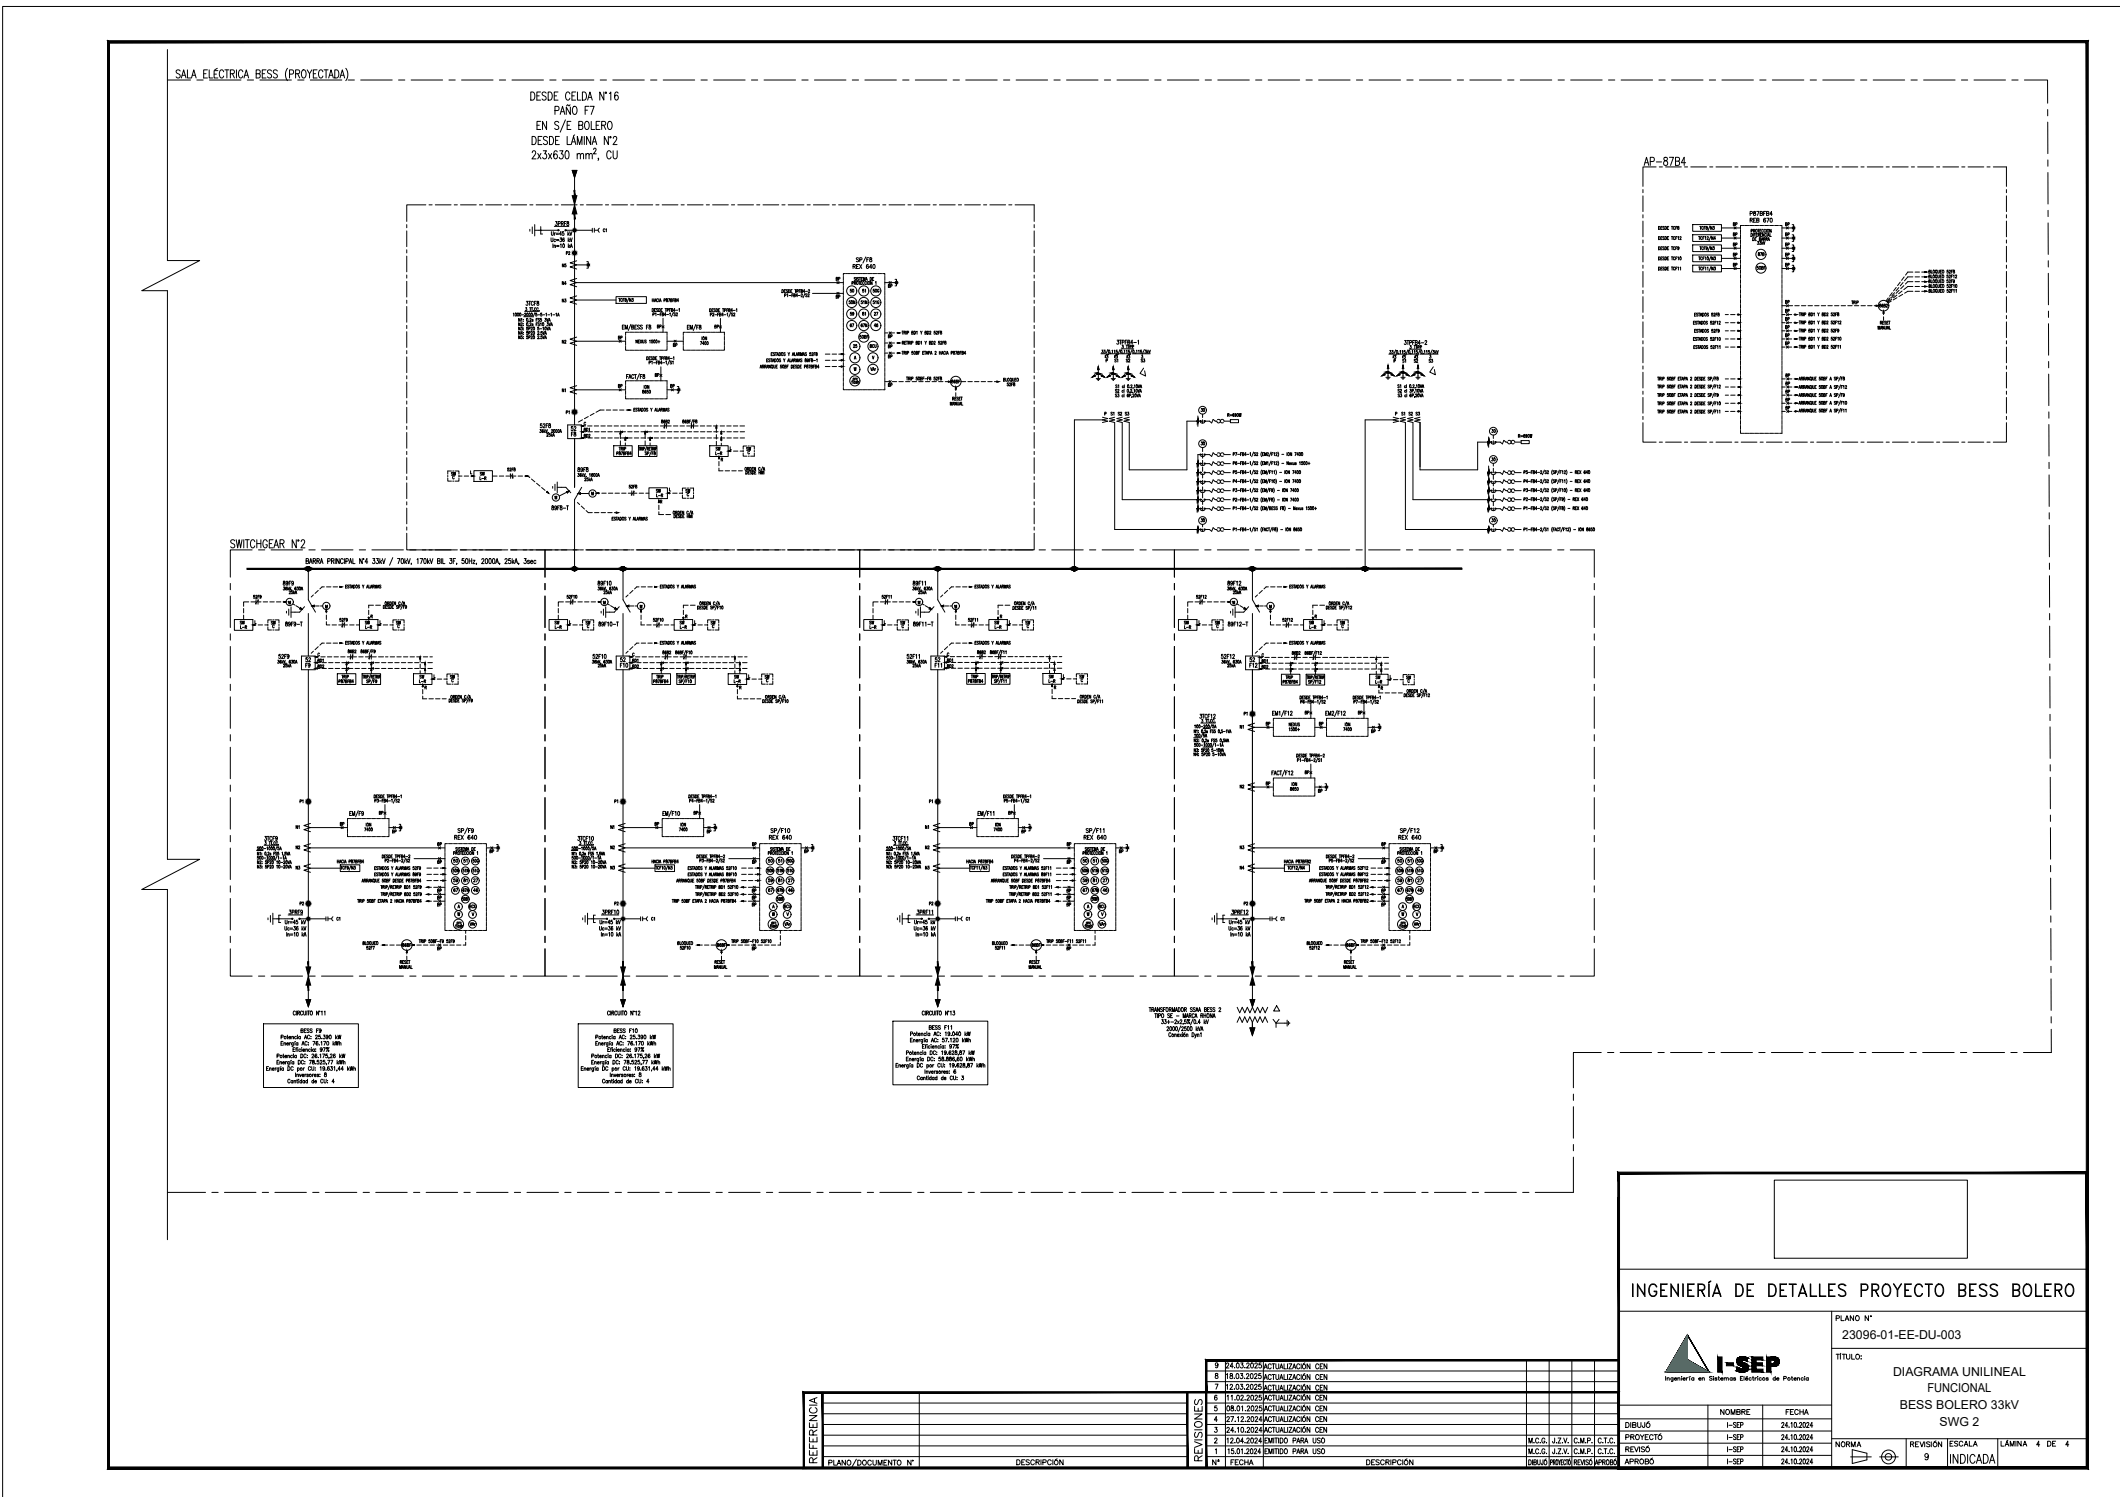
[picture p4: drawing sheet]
<svg xmlns="http://www.w3.org/2000/svg" width="841mm" height="594mm" viewBox="0 0 841 594" stroke-linecap="round" stroke-linejoin="round" font-family="sans-serif">
<defs><g id="words">
<text font-size="10.6" x="646.6" y="515.8">INGENIERÍA DE DETALLES PROYECTO BESS BOLERO</text>
<text font-size="7.1" x="651.2" y="67">AP-87B4</text>
<g font-size="6.2">
<text x="325.3" y="581.7" transform="rotate(-90 325.3 581.7)">REFERENCIA</text>
<text x="478" y="581" transform="rotate(-90 478 581)">REVISIONES</text>
</g>
<g font-size="5.3">
<text x="681.6" y="562.7">NOMBRE</text>
<text x="707.7" y="562.7">FECHA</text>
<text x="644.2" y="567.6">DIBUJÓ</text>
<text x="727.4" y="575.4">NORMA</text>
<text x="793" y="575">LÁMINA</text>
<text x="643.8" y="582.1">APROBÓ</text>
</g>
<g font-size="4.9">
<text x="225.8" y="172.2">52</text>
<text x="120.3" y="263.9">52</text>
<text x="245.2" y="263.9">52</text>
<text x="370.1" y="263.9">52</text>
<text x="494.9" y="263.9">52</text>
<text x="727.4" y="525.3">PLANO N°</text>
<text x="730.8" y="531.4">23096-01-EE-DU-003</text>
<text x="751" y="546.1">DIAGRAMA UNILINEAL</text>
<text x="764.6" y="552.6">FUNCIONAL</text>
<text x="753.7" y="559.2">BESS BOLERO 33kV</text>
<text x="769.5" y="565.7">SWG 2</text>
<text x="772.6" y="575">ESCALA</text>
<text x="811.4" y="575">DE</text>
<text x="480.1" y="582.4">Nº</text>
<text x="487.5" y="582.4">FECHA</text>
</g>
<g font-size="4.4">
<text x="686.9" y="94.9">BP</text>
<text x="707.3" y="94.9">BP</text>
<text x="223.7" y="102.3">P2</text>
<text x="225.8" y="107.2" transform="rotate(-90 225.8 107.2)">N5</text>
<text x="686.9" y="103">BP</text>
<text x="707.3" y="103">BP</text>
<text x="330.9" y="112.5">BP</text>
<text x="225.8" y="114.3" transform="rotate(-90 225.8 114.3)">N4</text>
<text x="351.4" y="115.4">BP</text>
<text x="707.3" y="121.7">BP</text>
<text x="707.3" y="125.2">BP</text>
<text x="282.6" y="131.6">BP</text>
<text x="225.8" y="137.6" transform="rotate(-90 225.8 137.6)">N2</text>
<text x="351.4" y="139.3">BP</text>
<text x="445.9" y="145">S2</text>
<text x="451.9" y="145">S3</text>
<text x="707.7" y="154.2">BP</text>
<text x="707.7" y="157.3">BP</text>
<text x="707.7" y="160.5">BP</text>
<text x="442.7" y="166.2">S2</text>
<text x="445.6" y="166.2">S3</text>
<text x="560.9" y="166.2">S3</text>
<text x="561.6" y="166.2" transform="rotate(-90 561.6 166.2)">S2</text>
<text x="225.8" y="174.3">F8</text>
<text x="228.2" y="188.4">89F8</text>
<text x="94.5" y="249.1">SW</text>
<text x="106.5" y="249.1">SW</text>
<text x="143.9" y="249.1">SW</text>
<text x="156.3" y="249.1">SW</text>
<text x="219.1" y="249.1">SW</text>
<text x="231.4" y="249.1">SW</text>
<text x="268.8" y="249.1">SW</text>
<text x="281.2" y="249.1">SW</text>
<text x="344" y="249.1">SW</text>
<text x="356.3" y="249.1">SW</text>
<text x="393.7" y="249.1">SW</text>
<text x="406" y="249.1">SW</text>
<text x="468.8" y="249.1">SW</text>
<text x="481.2" y="249.1">SW</text>
<text x="518.6" y="249.1">SW</text>
<text x="530.9" y="249.1">SW</text>
<text x="120.3" y="266">F9</text>
<text x="245.2" y="266">F10</text>
<text x="494.9" y="266">F12</text>
<text x="177.8" y="270.6">SW</text>
<text x="290.3" y="270.6">SW</text>
<text x="302.7" y="270.6">SW</text>
<text x="516.8" y="284.7">BP</text>
<text x="541.5" y="284.7" transform="rotate(-90 541.5 284.7)">BP</text>
<text x="491.1" y="290.3">N1</text>
<text x="546.8" y="292.1" transform="rotate(-90 546.8 292.1)">BP</text>
<text x="525.6" y="315.7" transform="rotate(-90 525.6 315.7)">BP</text>
<text x="153.1" y="324.6" transform="rotate(-90 153.1 324.6)">BP</text>
<text x="278" y="324.6" transform="rotate(-90 278 324.6)">BP</text>
<text x="399.3" y="324.6">BP</text>
<text x="116.4" y="330.2">N1</text>
<text x="241.3" y="330.2">N1</text>
<text x="366.2" y="330.2">N1</text>
<text x="176.4" y="336.9" transform="rotate(-90 176.4 336.9)">BP</text>
<text x="193.3" y="339.7">BP</text>
<text x="301.3" y="336.9" transform="rotate(-90 301.3 336.9)">BP</text>
<text x="318.2" y="339.7">BP</text>
<text x="422.6" y="336.9">BP</text>
<text x="443.1" y="339.7">BP</text>
<text x="547.2" y="336.9">BP</text>
<text x="568" y="339.7">BP</text>
<text x="176.4" y="344" transform="rotate(-90 176.4 344)">BP</text>
<text x="182.7" y="343.6" transform="rotate(-90 182.7 343.6)">50</text>
<text x="183.1" y="343.6">51</text>
<text x="301.3" y="344" transform="rotate(-90 301.3 344)">BP</text>
<text x="303.7" y="343.6">50</text>
<text x="308" y="343.6">51</text>
<text x="426.2" y="344" transform="rotate(-90 426.2 344)">BP</text>
<text x="428.6" y="343.6">50</text>
<text x="436.4" y="343.6" transform="rotate(-90 436.4 343.6)">51</text>
<text x="547.2" y="344">BP</text>
<text x="553.5" y="343.6">50</text>
<text x="182.7" y="351.4" transform="rotate(-90 182.7 351.4)">59</text>
<text x="183.1" y="351.4">81</text>
<text x="187" y="351.4">27</text>
<text x="303.7" y="351.4">59</text>
<text x="308" y="351.4">81</text>
<text x="311.9" y="351.4">27</text>
<text x="428.6" y="351.4">59</text>
<text x="432.9" y="351.4">81</text>
<text x="436.7" y="351.4">27</text>
<text x="553.5" y="351.4">59</text>
<text x="565.1" y="351.4" transform="rotate(-90 565.1 351.4)">27</text>
<text x="182.7" y="355.2" transform="rotate(-90 182.7 355.2)">67</text>
<text x="187" y="355.2">46</text>
<text x="307.6" y="355.2" transform="rotate(-90 307.6 355.2)">67</text>
<text x="311.9" y="355.2">46</text>
<text x="428.6" y="355.2">67</text>
<text x="440.3" y="355.2" transform="rotate(-90 440.3 355.2)">46</text>
<text x="553.5" y="355.2">67</text>
<text x="565.1" y="355.2" transform="rotate(-90 565.1 355.2)">46</text>
<text x="118.2" y="360.5">P2</text>
<text x="172.9" y="360.9">BP</text>
<text x="243.1" y="360.5">P2</text>
<text x="297.4" y="360.9">BP</text>
<text x="310.1" y="361.6">BCU</text>
<text x="367.9" y="360.5">P2</text>
<text x="422.3" y="360.9">BP</text>
<text x="435" y="361.6">BCU</text>
<text x="492.8" y="360.5">P2</text>
<text x="547.2" y="360.9">BP</text>
<text x="559.9" y="361.6">BCU</text>
<text x="132.6" y="366.5">C1</text>
<text x="257.5" y="366.5">C1</text>
<text x="385.9" y="366.5" transform="rotate(-90 385.9 366.5)">C1</text>
</g>
<g font-size="4">
<text x="241.7" y="93.1" transform="rotate(-90 241.7 93.1)">C1</text>
<text x="686.9" y="90.7">BP</text>
<text x="707.3" y="90.7">BP</text>
<text x="686.9" y="98.8">BP</text>
<text x="707.3" y="98.8">BP</text>
<text x="686.9" y="106.9">BP</text>
<text x="707.3" y="106.9">BP</text>
<text x="330.9" y="119.6">BP</text>
<text x="336.5" y="117.1">50</text>
<text x="341.1" y="117.1">51</text>
<text x="345.4" y="117.1">50G</text>
<text x="222.2" y="121">N3</text>
<text x="335.8" y="121.7">50N</text>
<text x="345.4" y="121.7">51G</text>
<text x="260" y="131.2">BP</text>
<text x="336.5" y="130.9">67</text>
<text x="336.5" y="126.3">59</text>
<text x="341.1" y="126.3">81</text>
<text x="346.1" y="130.9">46</text>
<text x="346.1" y="126.3">27</text>
<text x="707.3" y="128.4">BP</text>
<text x="707.3" y="131.6">BP</text>
<text x="244.5" y="135.8">BP</text>
<text x="351.4" y="135.1">BP</text>
<text x="707.3" y="134.8">BP</text>
<text x="707.3" y="137.9">BP</text>
<text x="266.3" y="138.6">BP</text>
<text x="337.6" y="139">25</text>
<text x="344.3" y="139">BCU</text>
<text x="351.4" y="143.2">BP</text>
<text x="444.5" y="145" transform="rotate(-90 444.5 145)">S1</text>
<text x="558.8" y="145" transform="rotate(-90 558.8 145)">S1</text>
<text x="560.2" y="145">S2</text>
<text x="565.9" y="145">S3</text>
<text x="244.5" y="154.9">BP</text>
<text x="258.9" y="150.6">BP</text>
<text x="265.3" y="154.9">BP</text>
<text x="351.4" y="154.5">BP</text>
<text x="707.7" y="150.6">BP</text>
<text x="225.4" y="156.6" transform="rotate(-90 225.4 156.6)">N1</text>
<text x="223.7" y="165.5">P1</text>
<text x="443.1" y="166.2" transform="rotate(-90 443.1 166.2)">S1</text>
<text x="475.5" y="164.4">30</text>
<text x="558.4" y="166.2" transform="rotate(-90 558.4 166.2)">S1</text>
<text x="707.7" y="163.7">BP</text>
<text x="590.9" y="172.9">30</text>
<text x="230.7" y="174.6">BD2</text>
<text x="283.3" y="179.9">SW</text>
<text x="295.3" y="179.9">SW</text>
<text x="475.5" y="177.8">30</text>
<text x="282.9" y="181.7">L-R</text>
<text x="590.9" y="184.1">30</text>
<text x="178.2" y="189.8">SW</text>
<text x="189.4" y="189.8">SW</text>
<text x="259.3" y="196.5">SW</text>
<text x="271.3" y="196.5">SW</text>
<text x="259.6" y="198.3">L-R</text>
<text x="475.5" y="208.1">30</text>
<text x="590.9" y="208.1">30</text>
<text x="165.8" y="270.2">SW</text>
<text x="415.2" y="270.2">SW</text>
<text x="415.2" y="272">L-R</text>
<text x="427.6" y="270.2">SW</text>
<text x="544.7" y="272.3">L-R</text>
<text x="545" y="270.6">SW</text>
<text x="557" y="270.6">SW</text>
<text x="492.8" y="285">P1</text>
<text x="501.3" y="288.9">BP</text>
<text x="522.5" y="288.9">BP</text>
<text x="516.8" y="308.3">BP</text>
<text x="491.1" y="314">N2</text>
<text x="501.3" y="312.6">BP</text>
<text x="121.4" y="320" transform="rotate(-90 121.4 320)">P1</text>
<text x="246.2" y="320" transform="rotate(-90 246.2 320)">P1</text>
<text x="371.1" y="320" transform="rotate(-90 371.1 320)">P1</text>
<text x="134.1" y="328.8">BP</text>
<text x="258.9" y="328.8">BP</text>
<text x="383.8" y="328.8">BP</text>
<text x="154.9" y="331.6">BP</text>
<text x="279.8" y="331.6">BP</text>
<text x="404.6" y="331.6">BP</text>
<text x="116.4" y="338">N2</text>
<text x="241.3" y="338">N2</text>
<text x="366.2" y="338">N2</text>
<text x="491.1" y="338">N3</text>
<text x="116.4" y="346.1">N3</text>
<text x="241.3" y="346.1">N3</text>
<text x="366.2" y="346.1">N3</text>
<text x="491.1" y="346.1">N4</text>
<text x="560.9" y="343.6" transform="rotate(-90 560.9 343.6)">51</text>
<text x="560.9" y="351.4" transform="rotate(-90 560.9 351.4)">81</text>
<text x="172.9" y="355.2">BP</text>
<text x="172.9" y="358.1">BP</text>
<text x="297.4" y="355.2">BP</text>
<text x="297.4" y="358.1">BP</text>
<text x="422.3" y="355.2">BP</text>
<text x="422.3" y="358.1">BP</text>
<text x="547.2" y="355.2">BP</text>
<text x="547.2" y="358.1">BP</text>
<text x="510.5" y="366.5" transform="rotate(-90 510.5 366.5)">C1</text>
<text x="172.9" y="378.2">BP</text>
<text x="297.4" y="378.2">BP</text>
<text x="422.3" y="378.2">BP</text>
<text x="547.2" y="378.2">BP</text>
</g>
</g></defs>
<!-- layer: ACEP-E-CABLES -->
<g fill="#000" stroke="#000" stroke-width=".4">
<path d="M227 67.6h1.9l-1 2.8zM121.4 396.7h1.8l-.9 2.8zM246.2 396.7h1.9l-.9 2.8zM371.1 396.7h1.8l-.9 2.8zM495.9 396.7h1.9l-.9 2.8zM495.9 407.9h1.9l-1 2.9z"/>
<path d="M122.2 224.9l.3 .1zM122.1 225h.4z"/>
<path d="M122.2 224.9l.3 .1zM122.1 225h.4z"/>
<path d="M122.1 225h.6zM122 225h.7z"/>
<path d="M122.1 226.5h.4zM122.1 226.5h.3z"/>
<path d="M122.1 225h.6zM122 225h.7z"/>
<path d="M122.1 226.5h.4zM122.1 226.5h.3z"/>
<path d="M122 225l.8 .1zM121.8 225.1h1z"/>
<path d="M122 226.4h.7zM122 226.4l.5 .1z"/>
<path d="M122 225l.8 .1zM121.8 225.1h1z"/>
<path d="M122 226.4h.7zM122 226.4l.5 .1z"/>
<path d="M121.8 225.1l1.1 .1zM121.7 225.2h1.2z"/>
<path d="M121.8 226.4h1zM121.8 226.4h.9z"/>
<path d="M121.8 225.1l1.1 .1zM121.7 225.2h1.2z"/>
<path d="M121.8 226.4h1zM121.8 226.4h.9z"/>
<path d="M121.7 225.2l1.3 .1zM121.7 225.2l1.3 .1z"/>
<path d="M121.7 226.3h1.2zM121.7 226.3l1.1 .1z"/>
<path d="M121.7 225.2l1.3 .1zM121.7 225.2l1.3 .1z"/>
<path d="M121.7 226.3h1.2zM121.7 226.3l1.1 .1z"/>
<path d="M121.6 225.3l1.5 .1zM121.6 225.3l1.5 .1z"/>
<path d="M121.6 226.1h1.4zM121.6 226.1l1.3 .2z"/>
<path d="M121.6 225.3l1.5 .1zM121.6 225.3l1.5 .1z"/>
<path d="M121.6 226.1h1.4zM121.6 226.1l1.3 .2z"/>
<path d="M121.6 225.4l1.5 .2zM121.6 225.4l1.5 .2z"/>
<path d="M121.6 226h1.5zM121.6 226l1.4 .1z"/>
<path d="M121.6 225.4l1.5 .2zM121.6 225.4l1.5 .2z"/>
<path d="M121.6 226h1.5zM121.6 226l1.4 .1z"/>
<path d="M121.5 225.6l1.6 .1zM121.5 225.6l1.6 .1z"/>
<path d="M121.5 225.9h1.6zM121.5 225.9l1.6 .1z"/>
<path d="M121.5 225.6l1.6 .1zM121.5 225.6l1.6 .1z"/>
<path d="M121.5 225.9h1.6zM121.5 225.9l1.6 .1z"/>
<path d="M121.5 225.7h1.6zM121.5 225.7l1.6 .2z"/>
<path d="M121.5 225.7h1.6zM121.5 225.7l1.6 .2z"/>
<path d="M227.9 224.9l.3 .1zM227.7 225h.5z"/>
<path d="M227.7 225h.6zM227.6 225h.7z"/>
<path d="M227.7 226.5h.5zM227.7 226.5h.3z"/>
<path d="M227.6 225l.8 .1zM227.5 225.1h.9z"/>
<path d="M227.6 226.4h.7zM227.6 226.4l.6 .1z"/>
<path d="M227.5 225.1l1 .1zM227.3 225.2h1.2z"/>
<path d="M227.5 226.4h.9zM227.5 226.4h.8z"/>
<path d="M227.3 225.2l1.3 .1zM227.3 225.2l1.3 .1z"/>
<path d="M227.3 226.3h1.2zM227.3 226.3l1.1 .1z"/>
<path d="M227.3 225.3l1.4 .1zM227.3 225.3l1.4 .1z"/>
<path d="M227.3 226.1h1.3zM227.3 226.1l1.2 .2z"/>
<path d="M227.2 225.4l1.5 .2zM227.2 225.4l1.5 .2z"/>
<path d="M227.2 226h1.5zM227.2 226l1.4 .1z"/>
<path d="M227.1 225.6l1.6 .1zM227.1 225.6l1.6 .1z"/>
<path d="M227.1 225.9h1.6zM227.1 225.9l1.6 .1z"/>
<path d="M227.1 225.7h1.6zM227.1 225.7l1.6 .2z"/>
<path d="M247.1 224.9l.3 .1zM246.9 225h.5z"/>
<path d="M247.1 224.9l.3 .1zM246.9 225h.5z"/>
<path d="M246.9 225h.6zM246.8 225h.7z"/>
<path d="M246.9 226.5h.5zM246.9 226.5h.3z"/>
<path d="M246.9 225h.6zM246.8 225h.7z"/>
<path d="M246.9 226.5h.5zM246.9 226.5h.3z"/>
<path d="M246.8 225l.8 .1zM246.7 225.1h.9z"/>
<path d="M246.8 226.4h.7zM246.8 226.4l.6 .1z"/>
<path d="M246.8 225l.8 .1zM246.7 225.1h.9z"/>
<path d="M246.8 226.4h.7zM246.8 226.4l.6 .1z"/>
<path d="M246.7 225.1l1.1 .1zM246.6 225.2h1.2z"/>
<path d="M246.7 226.4h.9zM246.7 226.4h.8z"/>
<path d="M246.7 225.1l1.1 .1zM246.6 225.2h1.2z"/>
<path d="M246.7 226.4h.9zM246.7 226.4h.8z"/>
<path d="M246.6 225.2l1.2 .1zM246.6 225.2l1.2 .1z"/>
<path d="M246.6 226.3h1.2zM246.6 226.3l1 .1z"/>
<path d="M246.6 225.2l1.2 .1zM246.6 225.2l1.2 .1z"/>
<path d="M246.6 226.3h1.2zM246.6 226.3l1 .1z"/>
<path d="M246.5 225.3l1.4 .1zM246.5 225.3l1.4 .1z"/>
<path d="M246.5 226.1h1.3zM246.5 226.1l1.3 .2z"/>
<path d="M246.5 225.3l1.4 .1zM246.5 225.3l1.4 .1z"/>
<path d="M246.5 226.1h1.3zM246.5 226.1l1.3 .2z"/>
<path d="M246.4 225.4l1.6 .2zM246.4 225.4l1.6 .2z"/>
<path d="M246.4 226h1.5zM246.4 226l1.4 .1z"/>
<path d="M246.4 225.4l1.6 .2zM246.4 225.4l1.6 .2z"/>
<path d="M246.4 226h1.5zM246.4 226l1.4 .1z"/>
<path d="M246.4 225.6l1.6 .1zM246.4 225.6l1.6 .1z"/>
<path d="M246.4 225.9h1.6zM246.4 225.9l1.5 .1z"/>
<path d="M246.4 225.6l1.6 .1zM246.4 225.6l1.6 .1z"/>
<path d="M246.4 225.9h1.6zM246.4 225.9l1.5 .1z"/>
<path d="M246.4 225.7h1.6zM246.4 225.7l1.6 .2z"/>
<path d="M246.4 225.7h1.6zM246.4 225.7l1.6 .2z"/>
<path d="M371.9 224.9l.3 .1zM371.8 225h.4z"/>
<path d="M371.9 224.9l.3 .1zM371.8 225h.4z"/>
<path d="M371.8 225h.6zM371.7 225h.7z"/>
<path d="M371.8 226.5h.4zM371.8 226.5h.3z"/>
<path d="M371.8 225h.6zM371.7 225h.7z"/>
<path d="M371.8 226.5h.4zM371.8 226.5h.3z"/>
<path d="M371.7 225l.8 .1zM371.5 225.1h1z"/>
<path d="M371.7 226.4h.7zM371.7 226.4l.5 .1z"/>
<path d="M371.7 225l.8 .1zM371.5 225.1h1z"/>
<path d="M371.7 226.4h.7zM371.7 226.4l.5 .1z"/>
<path d="M371.5 225.1l1.1 .1zM371.4 225.2h1.2z"/>
<path d="M371.5 226.4h1zM371.5 226.4h.9z"/>
<path d="M371.5 225.1l1.1 .1zM371.4 225.2h1.2z"/>
<path d="M371.5 226.4h1zM371.5 226.4h.9z"/>
<path d="M371.4 225.2l1.3 .1zM371.4 225.2l1.3 .1z"/>
<path d="M371.4 226.3h1.2zM371.4 226.3l1.1 .1z"/>
<path d="M371.4 225.2l1.3 .1zM371.4 225.2l1.3 .1z"/>
<path d="M371.4 226.3h1.2zM371.4 226.3l1.1 .1z"/>
<path d="M371.3 225.3l1.5 .1zM371.3 225.3l1.5 .1z"/>
<path d="M371.3 226.1h1.4zM371.3 226.1l1.3 .2z"/>
<path d="M371.3 225.3l1.5 .1zM371.3 225.3l1.5 .1z"/>
<path d="M371.3 226.1h1.4zM371.3 226.1l1.3 .2z"/>
<path d="M371.3 225.4l1.5 .2zM371.3 225.4l1.5 .2z"/>
<path d="M371.3 226h1.5zM371.3 226l1.4 .1z"/>
<path d="M371.3 225.4l1.5 .2zM371.3 225.4l1.5 .2z"/>
<path d="M371.3 226h1.5zM371.3 226l1.4 .1z"/>
<path d="M371.2 225.6l1.6 .1zM371.2 225.6l1.6 .1z"/>
<path d="M371.2 225.9h1.6zM371.2 225.9l1.6 .1z"/>
<path d="M371.2 225.6l1.6 .1zM371.2 225.6l1.6 .1z"/>
<path d="M371.2 225.9h1.6zM371.2 225.9l1.6 .1z"/>
<path d="M371.2 225.7h1.6zM371.2 225.7l1.6 .2z"/>
<path d="M371.2 225.7h1.6zM371.2 225.7l1.6 .2z"/>
<path d="M426.1 224.9h.3zM426 224.9h.4z"/>
<path d="M426.2 224.9l.3 .1zM426 225h.5z"/>
<path d="M426.2 224.9l.3 .1zM426 225h.5z"/>
<path d="M426 224.9l.6 .1zM425.8 225h.8z"/>
<path d="M426 226.5h.4zM426 226.5h.3z"/>
<path d="M426 225h.6zM425.9 225h.7z"/>
<path d="M426 226.5h.5zM426 226.5h.3z"/>
<path d="M426 225h.6zM425.9 225h.7z"/>
<path d="M426 226.5h.5zM426 226.5h.3z"/>
<path d="M425.8 225l.9 .1zM425.7 225.1h1z"/>
<path d="M425.8 226.4h.8zM425.8 226.4l.6 .1z"/>
<path d="M425.9 225l.8 .1zM425.7 225.1h1z"/>
<path d="M425.9 226.4h.7zM425.9 226.4l.6 .1z"/>
<path d="M425.9 225l.8 .1zM425.7 225.1h1z"/>
<path d="M425.9 226.4h.7zM425.9 226.4l.6 .1z"/>
<path d="M425.7 225.1l1.1 .1zM425.6 225.2h1.2z"/>
<path d="M425.7 226.3h1zM425.7 226.3l.9 .1z"/>
<path d="M425.7 225.1l1.1 .1zM425.6 225.2h1.2z"/>
<path d="M425.7 226.4h1zM425.7 226.4h.9z"/>
<path d="M425.7 225.1l1.1 .1zM425.6 225.2h1.2z"/>
<path d="M425.7 226.4h1zM425.7 226.4h.9z"/>
<path d="M425.6 225.2l1.3 .1zM425.6 225.2l1.3 .1z"/>
<path d="M425.6 226.3h1.2zM425.6 226.3h1.1z"/>
<path d="M425.6 225.2l1.3 .1zM425.6 225.2l1.3 .1z"/>
<path d="M425.6 226.3h1.2zM425.6 226.3l1.1 .1z"/>
<path d="M425.6 225.2l1.3 .1zM425.6 225.2l1.3 .1z"/>
<path d="M425.6 226.3h1.2zM425.6 226.3l1.1 .1z"/>
<path d="M425.5 225.3l1.4 .1zM425.5 225.3l1.4 .1z"/>
<path d="M425.5 226.1h1.4zM425.5 226.1l1.3 .2z"/>
<path d="M425.6 225.3l1.4 .1zM425.6 225.3l1.4 .1z"/>
<path d="M425.6 226.1h1.3zM425.6 226.1l1.2 .2z"/>
<path d="M425.6 225.3l1.4 .1zM425.6 225.3l1.4 .1z"/>
<path d="M425.6 226.1h1.3zM425.6 226.1l1.2 .2z"/>
<path d="M425.5 225.4l1.5 .2zM425.5 225.4l1.5 .2z"/>
<path d="M425.5 226h1.4zM425.5 226l1.4 .1z"/>
<path d="M425.5 225.4l1.5 .2zM425.5 225.4l1.5 .2z"/>
<path d="M425.5 226h1.5zM425.5 226l1.4 .1z"/>
<path d="M425.5 225.4l1.5 .2zM425.5 225.4l1.5 .2z"/>
<path d="M425.5 226h1.5zM425.5 226l1.4 .1z"/>
<path d="M425.4 225.6l1.6 .1zM425.4 225.6l1.6 .1z"/>
<path d="M425.4 225.9h1.6zM425.4 225.9l1.5 .1z"/>
<path d="M425.4 225.7h1.6zM425.4 225.7l1.6 .2z"/>
<path d="M425.4 225.6l1.6 .1zM425.4 225.6l1.6 .1z"/>
<path d="M425.4 225.9h1.6zM425.4 225.9l1.6 .1z"/>
<path d="M425.4 225.6l1.6 .1zM425.4 225.6l1.6 .1z"/>
<path d="M425.4 225.9h1.6zM425.4 225.9l1.6 .1z"/>
<path d="M425.4 225.7h1.6zM425.4 225.7l1.6 .2z"/>
<path d="M425.4 225.7h1.6zM425.4 225.7l1.6 .2z"/>
<path d="M496.8 224.9l.3 .1zM496.6 225h.5z"/>
<path d="M496.8 224.9l.3 .1zM496.6 225h.5z"/>
<path d="M496.6 225h.6zM496.5 225h.7z"/>
<path d="M496.6 226.5h.5zM496.6 226.5h.3z"/>
<path d="M496.6 225h.6zM496.5 225h.7z"/>
<path d="M496.6 226.5h.5zM496.6 226.5h.3z"/>
<path d="M496.5 225l.8 .1zM496.4 225.1h.9z"/>
<path d="M496.5 226.4h.7zM496.5 226.4l.6 .1z"/>
<path d="M496.5 225l.8 .1zM496.4 225.1h.9z"/>
<path d="M496.5 226.4h.7zM496.5 226.4l.6 .1z"/>
<path d="M496.4 225.1l1 .1zM496.3 225.2h1.1z"/>
<path d="M496.4 226.4h.9zM496.4 226.4h.8z"/>
<path d="M496.4 225.1l1 .1zM496.3 225.2h1.1z"/>
<path d="M496.4 226.4h.9zM496.4 226.4h.8z"/>
<path d="M496.3 225.2l1.2 .1zM496.3 225.2l1.2 .1z"/>
<path d="M496.3 226.3h1.1zM496.3 226.3l1 .1z"/>
<path d="M496.3 225.2l1.2 .1zM496.3 225.2l1.2 .1z"/>
<path d="M496.3 226.3h1.1zM496.3 226.3l1 .1z"/>
<path d="M496.2 225.3l1.4 .1zM496.2 225.3l1.4 .1z"/>
<path d="M496.2 226.1h1.3zM496.2 226.1l1.2 .2z"/>
<path d="M496.2 225.3l1.4 .1zM496.2 225.3l1.4 .1z"/>
<path d="M496.2 226.1h1.3zM496.2 226.1l1.2 .2z"/>
<path d="M496.1 225.4l1.5 .2zM496.1 225.4l1.5 .2z"/>
<path d="M496.1 226h1.5zM496.1 226l1.4 .1z"/>
<path d="M496.1 225.4l1.5 .2zM496.1 225.4l1.5 .2z"/>
<path d="M496.1 226h1.5zM496.1 226l1.4 .1z"/>
<path d="M496.1 225.6l1.5 .1zM496.1 225.6l1.5 .1z"/>
<path d="M496.1 225.9h1.5zM496.1 225.9l1.5 .1z"/>
<path d="M496.1 225.6l1.5 .1zM496.1 225.6l1.5 .1z"/>
<path d="M496.1 225.9h1.5zM496.1 225.9l1.5 .1z"/>
<path d="M496 225.7h1.6zM496 225.7l1.6 .2z"/>
<path d="M496 225.7h1.6zM496 225.7l1.6 .2z"/>
<path d="M541.5 224.9l.3 .1zM541.4 225h.4z"/>
<path d="M541.5 224.9l.3 .1zM541.4 225h.4z"/>
<path d="M541.5 224.9l.3 .1zM541.4 225h.4z"/>
<path d="M541.5 224.9l.3 .1zM541.4 225h.4z"/>
<path d="M541.5 224.9l.3 .1zM541.3 225h.5z"/>
<path d="M541.3 225h.6zM541.2 225h.7z"/>
<path d="M541.3 226.5h.5zM541.3 226.5h.3z"/>
<path d="M541.4 225h.5zM541.2 225h.7z"/>
<path d="M541.4 226.5h.4zM541.4 226.5h.2z"/>
<path d="M541.4 225h.5zM541.2 225h.7z"/>
<path d="M541.4 226.5h.4zM541.4 226.5h.2z"/>
<path d="M541.4 225h.5zM541.2 225h.7z"/>
<path d="M541.4 226.5h.4zM541.4 226.5h.2z"/>
<path d="M541.4 225h.5zM541.2 225h.7z"/>
<path d="M541.4 226.5h.4zM541.4 226.5h.2z"/>
<path d="M541.2 225l.8 .1zM541.1 225.1h.9z"/>
<path d="M541.2 226.4h.7zM541.2 226.4l.6 .1z"/>
<path d="M541.2 225l.9 .1zM541.1 225.1h1z"/>
<path d="M541.2 226.4h.7zM541.2 226.4l.6 .1z"/>
<path d="M541.2 225l.9 .1zM541.1 225.1h1z"/>
<path d="M541.2 226.4h.7zM541.2 226.4l.6 .1z"/>
<path d="M541.2 225l.9 .1zM541.1 225.1h1z"/>
<path d="M541.2 226.4h.7zM541.2 226.4l.6 .1z"/>
<path d="M541.2 225l.9 .1zM541.1 225.1h1z"/>
<path d="M541.2 226.4h.7zM541.2 226.4l.6 .1z"/>
<path d="M541.1 225.1l1.1 .1zM541 225.2h1.2z"/>
<path d="M541.1 226.4h.9zM541.1 226.4h.8z"/>
<path d="M541.1 225.1l1.1 .1zM541 225.2h1.2z"/>
<path d="M541.1 226.4h1zM541.1 226.4h.8z"/>
<path d="M541.1 225.1l1.1 .1zM541 225.2h1.2z"/>
<path d="M541.1 226.4h1zM541.1 226.4h.8z"/>
<path d="M541.1 225.1l1.1 .1zM541 225.2h1.2z"/>
<path d="M541.1 226.4h1zM541.1 226.4h.8z"/>
<path d="M541.1 225.1l1.1 .1zM541 225.2h1.2z"/>
<path d="M541.1 226.4h1zM541.1 226.4h.8z"/>
<path d="M541 225.2l1.2 .1zM541 225.2l1.2 .1z"/>
<path d="M541 226.3h1.2zM541 226.3l1.1 .1z"/>
<path d="M541 225.2l1.2 .1zM541 225.2l1.2 .1z"/>
<path d="M541 226.3h1.2zM541 226.3l1.1 .1z"/>
<path d="M541 225.2l1.2 .1zM541 225.2l1.2 .1z"/>
<path d="M541 226.3h1.2zM541 226.3l1.1 .1z"/>
<path d="M541 225.2l1.2 .1zM541 225.2l1.2 .1z"/>
<path d="M541 226.3h1.2zM541 226.3l1.1 .1z"/>
<path d="M541 225.2l1.2 .1zM541 225.2l1.2 .1z"/>
<path d="M541 226.3h1.2zM541 226.3l1 .1z"/>
<path d="M540.9 225.3l1.4 .1zM540.9 225.3l1.4 .1z"/>
<path d="M540.9 226.1h1.3zM540.9 226.1l1.3 .2z"/>
<path d="M540.9 225.3l1.4 .1zM540.9 225.3l1.4 .1z"/>
<path d="M540.9 226.1h1.3zM540.9 226.1l1.3 .2z"/>
<path d="M540.9 225.3l1.4 .1zM540.9 225.3l1.4 .1z"/>
<path d="M540.9 226.1h1.3zM540.9 226.1l1.3 .2z"/>
<path d="M540.9 225.3l1.4 .1zM540.9 225.3l1.4 .1z"/>
<path d="M540.9 226.1h1.3zM540.9 226.1l1.3 .2z"/>
<path d="M540.9 225.3l1.4 .1zM540.9 225.3l1.4 .1z"/>
<path d="M540.9 226.1h1.3zM540.9 226.1l1.3 .2z"/>
<path d="M540.8 225.4l1.5 .2zM540.8 225.4l1.5 .2z"/>
<path d="M540.8 226h1.5zM540.8 226l1.4 .1z"/>
<path d="M540.8 225.4l1.5 .2zM540.8 225.4l1.5 .2z"/>
<path d="M540.8 226h1.5zM540.8 226l1.4 .1z"/>
<path d="M540.8 225.4l1.5 .2zM540.8 225.4l1.5 .2z"/>
<path d="M540.8 226h1.5zM540.8 226l1.4 .1z"/>
<path d="M540.8 225.4l1.5 .2zM540.8 225.4l1.5 .2z"/>
<path d="M540.8 226h1.5zM540.8 226l1.4 .1z"/>
<path d="M540.8 225.4l1.5 .2zM540.8 225.4l1.5 .2z"/>
<path d="M540.8 226h1.5zM540.8 226l1.4 .1z"/>
<path d="M540.8 225.6l1.6 .1zM540.8 225.6l1.6 .1z"/>
<path d="M540.8 225.9h1.5zM540.8 225.9l1.5 .1z"/>
<path d="M540.8 225.6l1.6 .1zM540.8 225.6l1.6 .1z"/>
<path d="M540.8 225.9h1.5zM540.8 225.9l1.5 .1z"/>
<path d="M540.8 225.6l1.6 .1zM540.8 225.6l1.6 .1z"/>
<path d="M540.8 225.9h1.5zM540.8 225.9l1.5 .1z"/>
<path d="M540.8 225.6l1.6 .1zM540.8 225.6l1.6 .1z"/>
<path d="M540.8 225.9h1.5zM540.8 225.9l1.5 .1z"/>
<path d="M540.8 225.6l1.6 .1zM540.8 225.6l1.6 .1z"/>
<path d="M540.8 225.9h1.5zM540.8 225.9l1.5 .1z"/>
<path d="M540.8 225.7h1.6zM540.8 225.7l1.5 .2z"/>
<path d="M540.8 225.7h1.6zM540.8 225.7l1.5 .2z"/>
<path d="M540.8 225.7h1.6zM540.8 225.7l1.5 .2z"/>
<path d="M540.8 225.7h1.6zM540.8 225.7l1.5 .2z"/>
<path d="M540.8 225.7h1.6zM540.8 225.7l1.5 .2z"/>
</g>
<g fill="none" stroke="#000" stroke-width=".4">
<path d="M227 67.6h1.9l-1 2.8zM227.9 70.4v98.2M214.6 91.4h6.7M224.6 91.4h10.4M235.8 91.4h1.5M227.9 174.1v19.3M437.4 166.6h-11.2v59.1M552.7 166.6h-11.1v59.1M227.9 198.3v27.4M122.3 225.7v12.3M247.2 225.7v12.3M372 225.7v12.3"/>
<path d="M496.9 225.7v12.3M122.3 243.5v16.9M247.2 243.5v16.9M372 243.5v16.9M496.9 243.5v16.9M122.3 265.8v130.9M247.2 265.8v130.9M372 265.8v130.9M496.9 265.8v130.9M110.7 364.6h5M119 364.6h10.3M130.1 364.6h1.5"/>
<path d="M235.6 364.6h4.9M243.9 364.6h10.2M254.9 364.6h1.6M360.4 364.6h5M368.7 364.6h10.3M379.8 364.6h1.5M485.3 364.6h4.9M493.6 364.6h10.2M504.6 364.6h1.5M121.4 396.7h1.8l-.9 2.8zM246.2 396.7h1.9l-.9 2.8zM371.1 396.7h1.8l-.9 2.8z"/>
<path d="M495.9 396.7h1.9l-.9 2.8zM104.5 406.3h37.7v25.3h-37.7zM229.4 406.3h37.6v25.3h-37.6zM354.2 405.2h37.7v25.3h-37.7zM495.9 407.9h1.9l-1 2.9z"/>
<circle cx="122.3" cy="225.7" r=".8"/>
<circle cx="227.9" cy="225.7" r=".8"/>
<circle cx="247.2" cy="225.7" r=".8"/>
<circle cx="372" cy="225.7" r=".8"/>
<circle cx="426.2" cy="225.7" r=".8"/>
<circle cx="496.8" cy="225.7" r=".8"/>
<circle cx="541.6" cy="225.7" r=".8"/>
</g>
<!-- layer: ACEP-E-EQUIPOS -->
<g fill="none" stroke="#000" stroke-width=".4">
<path d="M210.2 91v.8M211.2 90.1v2.6M212.1 91.4h2.4M212.1 89.1v4.5M214.5 89.9v3h.7M235 90.6v1.6M235.8 90.6v1.6M228.8 117.4l-2.6 .8 2.6 .9-2.6 .8 2.6 .8M228.8 110.5l-2.6 .8 2.6 .9-2.6 .8 2.6 .8M228.8 103.5l-2.6 .8 2.6 .8-2.6 .8 2.6 .9M232.8 103.8h.6v2.6h-.6M228.8 133.8l-2.6 .8 2.6 .8-2.6 .8 2.6 .9"/>
<path d="M228.8 153.1l-2.6 .8 2.6 .8-2.6 .8 2.6 .8M333.7 142.8l.9 .2-.9 .2zM333.7 140.3l.9 .2-.9 .2zM333.7 145.3l.9 .2-.9 .1zM225.2 168.6v5.5M230.6 168.6v5.5M230.6 169l.9-.1v.3zM246.1 171.3l.2 .9h-.4zM246.1 171.3l.8-.1v.3zM248.1 173.8l.2 .8h-.4zM248.1 173.8l.8-.2v.4zM249.2 162.5l.8 .2-.8 .2z"/>
<path d="M255.9 171.3l.2 .9h-.3zM255.9 171.3l.9-.1v.3zM257.9 173.8l.2 .8h-.4zM257.9 173.8l.8-.2v.4zM263.6 168.1v1.9M264.3 168.1v1.9M264.5 168.3l-1.2 1.5M274.3 168.1v1.9M275.1 168.1v1.9M275.3 168.3l-1.2 1.5M284.2 169l.2 .9h-.4zM286.2 171.3l.1 .9h-.3z"/>
<path d="M286.2 173.8l.1 .8h-.3zM288.9 179l.8-.2v.4zM437.4 165.6l2 .5-2 .5 2 .5-2 .6M440.1 167.1l2.1 .6M476.3 167.6l.9 .3 .7-.3M483 166.6a.71 .71 0 0 1 1.1 .2 .71 .71 0 0 1-.5 1 .71 .71 0 0 1-.9-.7h-.6l-.8-.7-.6 1.4-.9-.7h-1.7M483 179.9a.71 .71 0 0 1 1.1 .2 .71 .71 0 0 1-.5 1 .71 .71 0 0 1-.9-.7h-.6l-.8-.7-.6 1.4-.9-.7h-1.7M485.6 167.1a.71 .71 0 0 0-.9-.7 .71 .71 0 0 0-.5 1 .71 .71 0 0 0 1.1 .3M552.7 165.6l2.1 .5-2.1 .5 2.1 .5-2.1 .6M555.5 167.1l2 .6M591.6 175.9l1 .3 .6-.3M598.3 174.9a.71 .71 0 0 1 1.1 .2 .71 .71 0 0 1-.5 1 .71 .71 0 0 1-.8-.7l-.7 .1-.8-.7-.6 1.4-.8-.7h-1.7"/>
<path d="M600.9 175.4a.71 .71 0 0 0-.9-.6 .71 .71 0 0 0-.4 1 .71 .71 0 0 0 1 .2M219.3 193v.8M220.2 192.2v2.4M221.1 193.4h3.4l1.9 2.2M221.1 191.3v4.2M224.8 195.1l.9-.2-.6 .7zM230.8 193.4l-2.9 4.9M476.3 198.8l.9 .3 .7-.3M476.3 191.6l1 .3 .6-.3M476.3 188l1 .3 .6-.3M476.3 184.5l1 .3 .6-.3M476.3 180.9l1 .3 .6-.3"/>
<path d="M476.3 195.2l1 .3 .6-.3M483 197.7a.71 .71 0 0 1 1.1 .3 .71 .71 0 0 1-.5 1 .71 .71 0 0 1-.9-.7h-.6l-.8-.7-.6 1.4-.9-.7h-1.7M483 190.6a.71 .71 0 0 1 1.1 .2 .71 .71 0 0 1-.5 1 .71 .71 0 0 1-.9-.7h-.6l-.8-.7-.6 1.4-.9-.7h-1.7M483 187a.71 .71 0 0 1 1.1 .2 .71 .71 0 0 1-.5 1.1 .71 .71 0 0 1-.9-.7h-.6l-.8-.7-.6 1.4-.9-.7h-1.7M483 183.4a.71 .71 0 0 1 1.1 .3 .71 .71 0 0 1-.5 1 .71 .71 0 0 1-.9-.7h-.6l-.8-.7-.6 1.4-.9-.7h-1.7M483 194.2a.71 .71 0 0 1 1.1 .2 .71 .71 0 0 1-.5 1 .71 .71 0 0 1-.9-.7h-.6l-.8-.7-.6 1.4-.9-.7h-1.7M485.6 198.3a.71 .71 0 0 0-.9-.7 .71 .71 0 0 0-.5 1 .71 .71 0 0 0 1.1 .2M485.6 191.1a.71 .71 0 0 0-.9-.7 .71 .71 0 0 0-.5 1.1 .71 .71 0 0 0 1.1 .2M485.6 187.6a.71 .71 0 0 0-.9-.7 .71 .71 0 0 0-.5 1 .71 .71 0 0 0 1.1 .2M485.6 184a.71 .71 0 0 0-.9-.7 .71 .71 0 0 0-.5 1 .71 .71 0 0 0 1.1 .2M485.6 180.4a.71 .71 0 0 0-.9-.7 .71 .71 0 0 0-.5 1 .71 .71 0 0 0 1.1 .3M485.6 194.7a.71 .71 0 0 0-.9-.7 .71 .71 0 0 0-.5 1 .71 .71 0 0 0 1.1 .3"/>
<path d="M591.6 195.2l1 .3 .6-.3M591.6 191.6l1 .3 .6-.3M591.6 188l1 .3 .6-.3M591.6 198.8l1 .3 .6-.3M598.3 194.2a.71 .71 0 0 1 1.1 .2 .71 .71 0 0 1-.5 1 .71 .71 0 0 1-.8-.7h-.7l-.8-.7-.6 1.4-.8-.7h-1.7M598.3 190.6a.71 .71 0 0 1 1.1 .2 .71 .71 0 0 1-.5 1 .71 .71 0 0 1-.8-.7h-.7l-.8-.7-.6 1.4-.8-.7h-1.7M598.3 187a.71 .71 0 0 1 1.1 .2 .71 .71 0 0 1-.5 1.1 .71 .71 0 0 1-.8-.7h-.7l-.8-.7-.6 1.4-.8-.7h-1.7M598.3 197.7a.71 .71 0 0 1 1.1 .3 .71 .71 0 0 1-.5 1 .71 .71 0 0 1-.8-.7h-.7l-.8-.7-.6 1.4-.8-.7h-1.7M600.9 194.7a.71 .71 0 0 0-.9-.7 .71 .71 0 0 0-.4 1 .71 .71 0 0 0 1.1 .3M600.9 191.1a.71 .71 0 0 0-.9-.7 .71 .71 0 0 0-.4 1.1 .71 .71 0 0 0 1.1 .2M600.9 187.6a.71 .71 0 0 0-.9-.7 .71 .71 0 0 0-.4 1 .71 .71 0 0 0 1.1 .2M600.9 198.3a.71 .71 0 0 0-.9-.7 .71 .71 0 0 0-.4 1 .71 .71 0 0 0 1.1 .2"/>
<path d="M476.3 210.6l.9 .3 .7-.3M476.3 202.3l.6 .3 1-.3M483 209.6a.71 .71 0 0 1 1.1 .2 .71 .71 0 0 1-.5 1 .71 .71 0 0 1-.9-.7h-.6l-.8-.7-.6 1.4-.9-.7h-1.7M483 201.3a.71 .71 0 0 1 1.1 .2 .71 .71 0 0 1-.5 1.1 .71 .71 0 0 1-.9-.7h-.6l-.8-.7-.6 1.4-.9-.7h-1.7M485.6 210.1a.71 .71 0 0 0-.9-.7 .71 .71 0 0 0-.5 1 .71 .71 0 0 0 1.1 .3M485.6 201.9a.71 .71 0 0 0-.9-.7 .71 .71 0 0 0-.5 1 .71 .71 0 0 0 1.1 .2M591.6 210.6l1 .3 .6-.3M591.6 202.3l.6 .3 1-.3M598.3 209.6a.71 .71 0 0 1 1.1 .2 .71 .71 0 0 1-.5 1 .71 .71 0 0 1-.8-.7h-.7l-.8-.7-.6 1.4-.8-.7h-1.7M598.3 201.3a.71 .71 0 0 1 1.1 .2 .71 .71 0 0 1-.5 1.1 .71 .71 0 0 1-.8-.7h-.7l-.8-.7-.6 1.4-.8-.7h-1.7M600.9 210.1a.71 .71 0 0 0-.9-.7 .71 .71 0 0 0-.4 1 .71 .71 0 0 0 1 .3M600.9 201.9a.71 .71 0 0 0-.9-.7 .71 .71 0 0 0-.4 1 .71 .71 0 0 0 1.1 .2"/>
<path d="M101.6 237.9v1.9M102.4 237.9v1.9M102.6 238.1l-1.3 1.5M122.3 238l2.9 4.9M134.8 232.7l.9 .2-.9 .2zM226.4 237.9v1.9M227.2 237.9v1.9M227.4 238.1l-1.2 1.5M247.2 238l2.8 4.9M259.7 232.7l.8 .2-.8 .2zM351.3 237.9v1.9M352 237.9v1.9"/>
<path d="M352.2 238.1l-1.2 1.5M372 238l2.8 4.9M384.5 232.7l.9 .2-.9 .2zM476.1 237.9v1.9M476.9 237.9v1.9M477.1 238.1l-1.2 1.5M496.9 238l2.8 4.9M509.4 232.7l.8 .2-.8 .2zM100.3 248l.8-.2v.4zM113.6 242.6v.7M114.6 241.7v2.5M115.5 240.8v4.2"/>
<path d="M120.8 240.8l-1.9 2.1h-3.4M134.8 255l.9 .2-.9 .2zM135.8 247.1v1.8M136.6 247.1v1.8M136.8 247.2l-1.3 1.6M139.1 259.8v1.8M139.9 259.8v1.8M140.1 259.9l-1.2 1.5M146.5 259.8v1.8M147.3 259.8v1.8M147.5 259.9l-1.2 1.5M149.9 248l.9-.2v.4z"/>
<path d="M225.2 248l.8-.2v.4zM238.5 242.6v.7M239.4 241.7v2.5M240.3 240.8v4.2M245.7 240.8l-2 2.1h-3.4M259.7 255l.8 .2-.8 .2zM260.6 247.1v1.8M261.4 247.1v1.8M261.6 247.2l-1.2 1.6M264 259.8v1.8M264.7 259.8v1.8M264.9 259.9l-1.2 1.5"/>
<path d="M271.4 259.8v1.8M272.1 259.8v1.8M272.3 259.9l-1.2 1.5M274.8 248l.8-.2v.4zM350 248l.8-.2v.4zM363.3 242.6v.7M364.2 241.7v2.5M365.1 240.8v4.2M370.5 240.8l-1.9 2.1h-3.5M384.5 255l.9 .2-.9 .2zM385.5 247.1v1.8M386.3 247.1v1.8"/>
<path d="M386.5 247.2l-1.3 1.6M388.8 259.7v1.8M389.6 259.7v1.8M389.8 259.8l-1.3 1.5M396.2 259.7v1.8M397 259.7v1.8M397.2 259.8l-1.3 1.5M399.6 248l.8-.2v.4zM474.8 248l.9-.2v.4zM488.2 242.6v.7M489.1 241.7v2.5M490 240.8v4.2"/>
<path d="M495.3 240.8l-1.9 2.1h-3.4M509.4 255l.8 .2-.8 .2zM510.3 247.1v1.8M511.1 247.1v1.8M511.3 247.2l-1.2 1.6M513.6 260v1.8M514.4 260v1.8M521 260v1.8M521.8 260v1.8M524.5 248l.8-.2v.4zM119.6 260.4v5.4M125 260.4v5.4"/>
<path d="M137.5 263l.2 .8h-.4zM137.5 263l.8-.2v.4zM137.5 265.3l.8-.2v.4zM137.5 265.3l.2 .8h-.4zM147.3 263l.2 .8h-.4zM147.3 263l.8-.2v.4zM147.3 265.3l.8-.2v.4zM147.3 265.3l.2 .8h-.4zM166.7 260.7l.2 .8h-.4zM167.7 271.6l.2 .9h-.4zM168.5 266.1l.2-.8 .1 .8M168.7 263l.1 .8h-.3z"/>
<path d="M171.4 269.5l.8-.2v.4zM244.5 260.4v5.4M249.9 260.4v5.4M262.3 263l.2 .8h-.3zM262.3 263l.9-.2v.4zM262.3 265.3l.9-.2v.4zM262.3 265.3l.2 .8h-.3zM272.1 263l.2 .8h-.3zM272.1 263l.9-.2v.4zM272.1 265.3l.9-.2v.4zM272.1 265.3l.2 .8h-.3zM291.5 260.7l.2 .8h-.4z"/>
<path d="M292.5 271.6l.2 .9h-.3zM293.3 266.1l.2-.8 .2 .8M293.5 263l.2 .8h-.4zM296.2 269.5l.8-.2v.4zM369.3 260.4v5.4h5.4v-5.4M387.2 262.9l.2 .8h-.4zM387.2 262.9l.8-.2v.4zM387.2 265.2l.8-.2v.4zM387.2 265.2l.2 .8h-.4zM397 262.9l.2 .8h-.4zM397 262.9l.8-.2v.4zM397 265.2l.8-.2v.4z"/>
<path d="M397 265.2l.2 .8h-.4zM416.4 260.6l.1 .8h-.3zM418.2 266l.1-.8 .2 .8M418.3 262.9l.2 .8h-.3zM421.1 269.4l.8-.2v.4zM494.1 260.4v5.4M499.6 260.4v5.4M512 263.2l.2 .8h-.4zM512 263.2l.8-.2v.4zM512 265.5l.8-.2v.4zM512 265.5l.2 .8h-.4zM514.6 260.1l-1.2 1.6"/>
<path d="M521.8 263.2l.2 .8h-.3zM521.8 263.2l.9-.2v.4zM521.8 265.5l.9-.2v.4zM521.8 265.5l.2 .8h-.3zM522 260.1l-1.2 1.6M546 260.9l.2 .8h-.4zM547.8 266.3l.2-.8 .1 .8M548 263.2l.1 .8h-.3zM550.7 269.7l.8-.2v.4zM497.7 287l-2.6 .8 2.6 .8-2.6 .9 2.6 .8M497.7 310.7l-2.6 .8 2.6 .8-2.6 .9 2.6 .8M123.2 334.8l-2.7 .9 2.7 .8-2.7 .8 2.7 .8"/>
<path d="M123.2 326.8l-2.7 .8 2.7 .8-2.7 .8 2.7 .9M248 334.8l-2.6 .9 2.6 .8-2.6 .8 2.6 .8M248 326.8l-2.6 .8 2.6 .8-2.6 .8 2.6 .9M372.9 334.8l-2.7 .9 2.7 .8-2.7 .8 2.7 .8M372.9 326.8l-2.7 .8 2.7 .8-2.7 .8 2.7 .9M497.7 334.8l-2.6 .9 2.6 .8-2.6 .8 2.6 .8M123.2 342.9l-2.7 .8 2.7 .8-2.7 .8 2.7 .9M175.7 346.8l.8 .2-.8 .2zM175.7 349.3l.8 .2-.8 .1zM248 342.9l-2.6 .8 2.6 .8-2.6 .8 2.6 .9M300.5 346.8l.9 .2-.9 .2zM300.5 349.3l.9 .2-.9 .1z"/>
<path d="M372.9 342.9l-2.7 .8 2.7 .8-2.7 .8 2.7 .9M425.4 346.8l.8 .2-.8 .2zM425.4 349.3l.8 .2-.8 .1zM497.7 342.9l-2.6 .8 2.6 .8-2.6 .8 2.6 .9M550.2 346.8l.8 .2-.8 .2zM550.2 349.3l.8 .2-.8 .1zM106.3 364.3v.7M107.3 363.3v2.6M108.2 364.6h2.4M108.2 362.4v4.5M111.3 363.2h-.7v2.9h.7M129.3 363.8v1.6"/>
<path d="M130.1 363.8v1.6M231.2 364.3v.7M232.1 363.3v2.6M233.1 364.6h2.4M233.1 362.4v4.5M236.2 363.2h-.7v2.9h.7M254.1 363.8v1.6M254.9 363.8v1.6M356 364.3v.7M357 363.3v2.6M357.9 364.6h2.4M357.9 362.4v4.5"/>
<path d="M361 363.2h-.7v2.9h.7M379 363.8v1.6M379.8 363.8v1.6M480.9 364.3v.7M481.8 363.3v2.6M482.8 364.6h2.3M482.8 362.4v4.5M485.9 363.2h-.8v2.9h.8M503.8 363.8v1.6M504.6 363.8v1.6M490.8 399.7l1 2.2 1-2.2 1 2.2 1-2.2 1 2.2 1.1-2.2M496.9 399.7l1 2.2 1-2.2 1 2.2 1-2.2 1 2.2 1-2.2"/>
<path d="M496.9 396.4v3.3M506.5 399.1l1.2 2.1h-2.4zM490.8 405.7l1-2.2 1 2.2 1-2.2 1 2.2 1-2.2 1 2.2M496.8 405.7l1-2.2 1 2.2 1.1-2.2 1 2.2 1-2.2 1 2.2M496.8 405.7v3.3M505 404.5l1.2 1.5M506.2 406v1.7M506.2 406h4.4M507.4 404.5l-1.2 1.5M510.6 404.8v2.4M511.1 405.3v1.4M511.6 405.8v.4"/>
<circle cx="214.5" cy="91.4" r=".11"/>
<circle cx="221.5" cy="91.4" r=".26"/>
<circle cx="224.4" cy="91.4" r=".26"/>
<circle cx="698.6" cy="106.4" r="2.02"/>
<circle cx="698.6" cy="101" r="2.02"/>
<circle cx="342.7" cy="120" r="2.02"/>
<circle cx="342.7" cy="133.8" r="2.02"/>
<circle cx="342.7" cy="129.2" r="2.02"/>
<circle cx="747.2" cy="121.3" r="2.11"/>
<circle cx="339.1" cy="142" r="2.02"/>
<circle cx="339.1" cy="151.1" r="2.02"/>
<circle cx="339.1" cy="146.6" r="2.02"/>
<circle cx="346.3" cy="146.6" r="2.02"/>
<circle cx="346.3" cy="142" r="2.02"/>
<circle cx="379.2" cy="151.4" r="2.11"/>
<circle cx="476.3" cy="167.1" r=".25"/>
<circle cx="477.9" cy="167.1" r=".25"/>
<circle cx="591.6" cy="175.4" r=".25"/>
<circle cx="593.2" cy="175.4" r=".25"/>
<circle cx="476.3" cy="198.3" r=".25"/>
<circle cx="476.3" cy="180.4" r=".25"/>
<circle cx="476.3" cy="191.1" r=".25"/>
<circle cx="476.3" cy="187.6" r=".25"/>
<circle cx="476.3" cy="184" r=".25"/>
<circle cx="476.3" cy="194.7" r=".25"/>
<circle cx="477.9" cy="198.3" r=".25"/>
<circle cx="477.9" cy="191.1" r=".25"/>
<circle cx="477.9" cy="180.4" r=".25"/>
<circle cx="477.9" cy="187.6" r=".25"/>
<circle cx="477.9" cy="194.7" r=".25"/>
<circle cx="477.9" cy="184" r=".25"/>
<circle cx="591.6" cy="191.1" r=".25"/>
<circle cx="591.6" cy="187.6" r=".25"/>
<circle cx="591.6" cy="194.7" r=".25"/>
<circle cx="591.6" cy="198.3" r=".25"/>
<circle cx="593.2" cy="194.7" r=".25"/>
<circle cx="593.2" cy="191.1" r=".25"/>
<circle cx="593.2" cy="187.6" r=".25"/>
<circle cx="593.2" cy="198.3" r=".25"/>
<circle cx="476.3" cy="201.9" r=".25"/>
<circle cx="476.3" cy="210.1" r=".25"/>
<circle cx="477.9" cy="210.1" r=".25"/>
<circle cx="477.9" cy="201.9" r=".25"/>
<circle cx="591.6" cy="210.1" r=".25"/>
<circle cx="591.6" cy="201.9" r=".25"/>
<circle cx="593.2" cy="210.1" r=".25"/>
<circle cx="593.2" cy="201.9" r=".25"/>
<circle cx="180.6" cy="345.6" r="1.54"/>
<circle cx="181.9" cy="359.8" r="1.54"/>
<circle cx="184.6" cy="356.8" r="1.54"/>
<circle cx="184.6" cy="345.6" r="1.54"/>
<circle cx="184.6" cy="353.3" r="1.54"/>
<circle cx="187.4" cy="359.8" r="1.54"/>
<circle cx="188.6" cy="341.7" r="1.54"/>
<circle cx="188.6" cy="345.6" r="1.54"/>
<circle cx="305.5" cy="345.6" r="1.54"/>
<circle cx="306.7" cy="359.8" r="1.54"/>
<circle cx="309.5" cy="356.8" r="1.54"/>
<circle cx="309.5" cy="353.3" r="1.54"/>
<circle cx="309.5" cy="345.6" r="1.54"/>
<circle cx="313.4" cy="345.6" r="1.54"/>
<circle cx="313.4" cy="341.7" r="1.54"/>
<circle cx="430.3" cy="345.6" r="1.54"/>
<circle cx="431.6" cy="359.8" r="1.54"/>
<circle cx="434.3" cy="345.6" r="1.54"/>
<circle cx="434.3" cy="353.3" r="1.54"/>
<circle cx="434.3" cy="356.8" r="1.54"/>
<circle cx="438.3" cy="341.7" r="1.54"/>
<circle cx="438.3" cy="345.6" r="1.54"/>
<circle cx="555.2" cy="345.6" r="1.54"/>
<circle cx="556.4" cy="359.8" r="1.54"/>
<circle cx="559.1" cy="345.6" r="1.54"/>
<circle cx="559.1" cy="353.3" r="1.54"/>
<circle cx="559.1" cy="356.8" r="1.54"/>
<circle cx="563.1" cy="345.6" r="1.54"/>
<circle cx="563.1" cy="341.7" r="1.54"/>
<circle cx="110.6" cy="364.6" r=".11"/>
<circle cx="115.9" cy="364.6" r=".25"/>
<circle cx="118.8" cy="364.6" r=".25"/>
<circle cx="161.4" cy="375" r="2.11"/>
<circle cx="181.9" cy="366.8" r="2.02"/>
<circle cx="181.9" cy="362.9" r="1.54"/>
<circle cx="187.4" cy="366.8" r="1.54"/>
<circle cx="187.4" cy="362.9" r="1.54"/>
<circle cx="235.4" cy="364.6" r=".11"/>
<circle cx="240.8" cy="364.6" r=".25"/>
<circle cx="243.6" cy="364.6" r=".25"/>
<circle cx="286.2" cy="375" r="2.11"/>
<circle cx="306.7" cy="366.8" r="2.02"/>
<circle cx="306.7" cy="362.9" r="1.54"/>
<circle cx="312.3" cy="362.9" r="1.54"/>
<circle cx="312.3" cy="366.8" r="1.54"/>
<circle cx="360.3" cy="364.6" r=".11"/>
<circle cx="365.6" cy="364.6" r=".25"/>
<circle cx="368.5" cy="364.6" r=".25"/>
<circle cx="411.1" cy="375" r="2.11"/>
<circle cx="431.6" cy="366.8" r="2.02"/>
<circle cx="431.6" cy="362.9" r="1.54"/>
<circle cx="437.1" cy="362.9" r="1.54"/>
<circle cx="437.1" cy="366.8" r="1.54"/>
<circle cx="485.1" cy="364.6" r=".11"/>
<circle cx="490.5" cy="364.6" r=".25"/>
<circle cx="493.3" cy="364.6" r=".25"/>
<circle cx="535.9" cy="375" r="2.11"/>
<circle cx="556.4" cy="366.8" r="2.02"/>
<circle cx="556.4" cy="362.9" r="1.54"/>
<circle cx="562" cy="362.9" r="1.54"/>
<circle cx="562" cy="366.8" r="1.54"/>
</g>
<!-- layer: ACEP-E-TEXTOS -->
<g fill="none" stroke="#000" stroke-width=".4">
<path d="M71.5 28.2a.81 .81 0 0 0-1.1-.5 .81 .81 0 0 0-.4 1.1l1 .6a.85 .85 0 0 1 .3 1.4 .85 .85 0 0 1-1.4-.3M71.9 30.9l1-3.2 .9 3.2M72.3 29.9h1.1M74.4 27.7v3.2h1.3M76 30.9l.9-3.2 .9 3.2M76.3 29.9h1.2M80.8 29.3h.9M82.3 27.7h-1.5v3.2h1.5M83 27.7v3.2h1.4M84.9 29.4h1M86.2 27.1l-1 .6M86.4 28h-1.5v2.9h1.5"/>
<path d="M88.7 28.5a.9 .9 0 0 0-1.1-.8 .9 .9 0 0 0-.6 1.2v.8a.9 .9 0 0 0 .6 1.2 .9 .9 0 0 0 1.1-.7M89.2 27.7h1.6M90 27.7v3.2M91.4 29.3l1.4-.2 .2-.5-.2-.7-1.4-.2v3.2M92.2 29.3l.8 1.6M93.8 27.7v3.2M96.3 28.5a.9 .9 0 0 0-1.1-.8 .9 .9 0 0 0-.6 1.2v.8a.9 .9 0 0 0 .6 1.2 .9 .9 0 0 0 1.1-.7M96.8 30.9l.9-3.2 .9 3.2M97.1 29.9h1.2M101.6 29.3l1.4-.2 .2-.5-.2-.7-1.4-.2v3.2h1.1l.4-.3 .1-.7-.5-.6M104 29.3h1M105.5 27.7h-1.5v3.2h1.5"/>
<path d="M107.7 28.2a.81 .81 0 0 0-1-.5 .81 .81 0 0 0-.5 1.1l1.1 .6a.85 .85 0 0 1 .2 1.4 .85 .85 0 0 1-1.4-.3M110 28.2a.81 .81 0 0 0-1-.5 .81 .81 0 0 0-.5 1.1l1.1 .6a.86 .86 0 0 1 .2 1.4 .86 .86 0 0 1-1.4-.3M114.1 27.1a4.1 4.1 0 0 0 0 4.9M114.9 29.4l1.3-.1 .3-.5-.3-.9-1.3-.2v3.2M117.3 29.3l1.4-.2 .2-.5-.2-.7-1.4-.2v3.2M118.1 29.3l.8 1.6M120 27.9l.3-.2a1.78 1.78 0 0 1 .7 3.1l-.3 .1a1.79 1.79 0 0 1-.7-3zM121.9 27.7l.9 1.6v1.6M123.7 27.7l-.9 1.6M124.3 29.3h.9M125.8 27.7h-1.5v3.2h1.5M128.1 28.5a.9 .9 0 0 0-1.1-.8 .9 .9 0 0 0-.6 1.2v.8a.9 .9 0 0 0 .6 1.2 .9 .9 0 0 0 1.1-.7"/>
<path d="M128.6 27.7h1.6M129.4 27.7v3.2M130.4 30.9l.9-3.2 .9 3.2M130.7 29.9h1.2M132.8 27.7a1.73 1.73 0 0 1 1.7 1.1 1.73 1.73 0 0 1-.5 2l-1.2 .1zM134.9 30.9l.9-3.2 .9 3.2M135.2 29.9h1.2M137.2 27.1a4.1 4.1 0 0 1 0 4.9M210.6 36.5a1.73 1.73 0 0 1 1.6 1.1 1.73 1.73 0 0 1-.5 2l-1.1 .1zM213 38h.9M214.5 36.5h-1.5v3.2h1.5M216.7 37a.81 .81 0 0 0-1.1-.5 .81 .81 0 0 0-.4 1.1l1 .6a.85 .85 0 0 1 .2 1.4 .85 .85 0 0 1-1.4-.3"/>
<path d="M217.5 36.5a1.73 1.73 0 0 1 1.6 1.1 1.73 1.73 0 0 1-.5 2l-1.1 .1zM219.9 38h.9M221.4 36.5h-1.5v3.2h1.5M226.1 37.3a.9 .9 0 0 0-1.1-.8 .9 .9 0 0 0-.6 1.2v.8a.9 .9 0 0 0 .6 1.2 .9 .9 0 0 0 1.1-.7M226.9 38h.9M228.4 36.5h-1.5v3.2h1.5M229.1 36.5v3.2h1.4M231 36.5a1.73 1.73 0 0 1 1.7 1.1 1.73 1.73 0 0 1-.5 2l-1.2 .1zM233.1 39.7l.9-3.2 1 3.2M233.5 38.7h1.1M239.6 36.5v3.2l-1.7-3.2v3.2M241.7 37.1l.6-.6v3.2"/>
<path d="M245.2 37l-.7-.5a1.99 1.99 0 0 0 .1 3.2 .95 .95 0 0 0 .7-1.1 .95 .95 0 0 0-1.1-.7l-.4 .8M211.1 54.1a1.73 1.73 0 0 1 1.7 1.2 1.73 1.73 0 0 1-.6 1.9l-1.1 .2zM213 49.7h.9M213.5 55.7h.9M214.5 48.2h-1.5v3.2h1.5M215 54.1h-1.5v3.3h1.5M215.5 59.8h1.3l-.7 1.3a.92 .92 0 0 1 .8 1.3 .92 .92 0 0 1-1.6 0M216.8 48.2v3.2l-1.6-3.2v3.2M217.2 54.6a.81 .81 0 0 0-1.1-.4 .81 .81 0 0 0-.4 1l1 .6a.85 .85 0 0 1 .3 1.4 .85 .85 0 0 1-1.4-.3M218 54.1a1.73 1.73 0 0 1 1.7 1.2 1.73 1.73 0 0 1-.6 1.9l-1.1 .2zM220.2 43.9l1.3-.2 .3-.4-.3-1-1.3-.1v3.2M220.4 55.7h.9"/>
<path d="M221.7 48.6a.81 .81 0 0 0-1.1-.4 .81 .81 0 0 0-.4 1l1 .7a.86 .86 0 0 1 .2 1.4 .86 .86 0 0 1-1.3-.4M221.9 54.1h-1.5v3.3h1.5M222.1 59.8h1.2l-.7 1.3a.92 .92 0 0 1 .8 1.3 .92 .92 0 0 1-1.6 0M222.2 45.4l1-3.2 .9 3.2M222.6 44.3h1.1M224.3 47.6l-2.1 4.9M224.5 60l.6-.2a2.2 2.2 0 0 1 0 3.2h-.3a2.5 2.5 0 0 1-.3-3zM225 54.1v3.3h1.4M225 49.7h.9M226.2 41.6l-.4 .4-.6-.4-.4 .4M226.3 42.5v2.9l-1.7-2.9v2.9M226.5 48.2h-1.5v3.2h1.5"/>
<path d="M226.6 57.4l.9-3.3 .9 3.3M227 56.3h1.1M227.5 42.3l.3-.1a1.77 1.77 0 0 1 .6 3l-.2 .2a1.79 1.79 0 0 1-.7-3.1zM228 53.5l-.5 .3M229 57.4v-3.3l1 3.3 .9-3.3v3.3M229.6 49.7l1.4-.2 .2-.4-.2-.8-1.4-.1v3.2h1l.5-.3 .1-.8-.6-.6M231.8 54.1v3.3M232.1 43.7h1M232.4 48.3l.2-.1a1.79 1.79 0 0 1 .7 3l-.2 .2a1.78 1.78 0 0 1-.7-3.1zM233.6 42.2h-1.5v3.2M234.1 42.2h1.6l-1.2 3.2M234.3 54.1v3.3l-1.6-3.3v3.3"/>
<path d="M234.5 48.2v3.2h1.4M234.9 57.4l.9-3.3 .9 3.3M235.2 56.3h1.2M235.5 59.3l.1-.3a.52 .52 0 0 1 .7-.1 .52 .52 0 0 1 .1 .8l-1 1.4h1.1M236.5 49.7h.9M238 48.2h-1.5v3.2h1.5M238.7 49.7l1.4-.2 .2-.4-.2-.8-1.4-.1v3.2M239.5 49.7l.8 1.7M241.3 54.1v3.3l-1.6-3.3v3.3M241.5 48.3l.2-.1a1.79 1.79 0 0 1 .7 3l-.3 .2a1.78 1.78 0 0 1-.6-3.1zM243.2 59.8v2.3l.7 .9a.84 .84 0 0 0 .9-.9v-2.3M243.3 54.9l.5-.8h.4l.5 .7-.4 1-1.1 1.6h1.6"/>
<path d="M211.1 60.6l.5-.8h.5l.4 .6-.3 1.1-1.2 1.5h1.6M213.3 60.9l1.3 2.1M214.6 60.9l-1.3 2.1M217.6 60.9l1.2 2.1M218.8 60.9l-1.2 2.1M221 60.3a.63 .63 0 0 0-1-.3l-.3 1.2 .3 1.7a.89 .89 0 0 0 1.1-.8 .89 .89 0 0 0-1.1-.9l-.3 .8M229 61.5l.5-.6 .6 .2 .1 1.9M229 60.9v2.1M230.2 61.5l.6-.6 .6 .2 .1 1.9M232.4 61.5l.6-.6 .6 .2 .1 1.9M232.4 60.9v2.1M233.7 61.5l.6-.6 .5 .2 .2 1.9"/>
<path d="M237.5 62.9h-.3h.3l-.3 .8M242.4 60.6a.9 .9 0 0 0-1.1-.7 .9 .9 0 0 0-.6 1.2v.7a.9 .9 0 0 0 .6 1.2 .9 .9 0 0 0 1.1-.7M218.6 94.4v1.1l.3 .4 .4-.2 .1-1.3M218.7 91.9v1.1l.4 .4 .3-.2 .1-1.3M219.3 96.8v1.5M219.8 97.6l.5-.3 .1 1M219.8 97.3v1M219.9 89.8h5.8M219.9 92.4v1M220.4 92.4l-.5 .4M220.4 95.1l-.1-.1a.41 .41 0 0 0-.6 .4 .41 .41 0 0 0 .7 .3M220.4 87.9h.6l-.3 .6a.46 .46 0 0 1 .4 .7 .46 .46 0 0 1-.8 0"/>
<path d="M220.6 92.6h1M220.6 93h1M220.7 95.5h1M220.7 95.1h1M220.8 97.4h1M220.8 97.8h1M221.5 88.8l.7-.1v-.7l-.7-.1v1.6M222.2 94.4h.6l-.3 .6a.43 .43 0 0 1 .3 .6 .43 .43 0 0 1-.7 0M222.3 97.1l.3-.3v1.5M222.7 88.7l.7-.1v-.6l-.7-.1v1.6M222.8 92.9h-.8l.5-1v1.5M223.1 88.7l.4 .8"/>
<path d="M223.4 96.8a.68 .68 0 0 1 .6 .7 .68 .68 0 0 1-.6 .7zM223.7 91.9h-.6v.7a.43 .43 0 0 1 .6 0 .43 .43 0 0 1-.1 .6 .43 .43 0 0 1-.6-.1M223.9 94.6l-.3-.2a.74 .74 0 0 0-.5 .8 .74 .74 0 0 0 .6 .6 .44 .44 0 0 0 .2-.5 .44 .44 0 0 0-.5-.2l-.2 .3M223.9 88.7h.5M224.6 87.9h-.7v1.6M225 88v.4a.55 .55 0 0 1 .7 .5 .55 .55 0 0 1-.5 .6 .58 .58 0 0 1-.3-.7 .58 .58 0 0 1 .7-.4v-.4zM225.3 91.9v1.5M225.4 94.4v1.5M225.5 96.8v1.5M225.5 92.8l.4 .6M225.6 95.3l.4 .6M225.8 92.4l-.5 .7"/>
<path d="M225.9 94.9l-.5 .7M226 91.9l.5 1.5 .4-1.5M226.2 94.4l.4 1.5 .4-1.5M226.2 98.3l.4-1.5 .5 1.5M657.9 89.9a.6 .6 0 0 1 .7 .6 .6 .6 0 0 1-.7 .6zM657.9 93.9a.6 .6 0 0 1 .7 .6 .6 .6 0 0 1-.7 .6zM657.9 97.9a.6 .6 0 0 1 .7 .6 .6 .6 0 0 1-.7 .6zM658.9 90.4h.3M658.9 94.4h.3M658.9 98.5h.3M659.4 89.9h-.5v1.2h.5M659.4 93.9h-.5v1.2h.5"/>
<path d="M659.4 97.9h-.5v1.2h.5M660.2 90h-.6l.5 .5a.32 .32 0 0 1 .1 .5 .32 .32 0 0 1-.6-.1M660.2 94h-.6l.5 .5a.32 .32 0 0 1 .1 .5 .32 .32 0 0 1-.5 0l-.1-.1M660.2 98.1h-.6l.5 .4a.32 .32 0 0 1 .1 .6 .32 .32 0 0 1-.6-.2M660.5 89.9a.6 .6 0 0 1 .7 .6 .6 .6 0 0 1-.7 .6zM660.5 93.9a.6 .6 0 0 1 .7 .6 .6 .6 0 0 1-.7 .6zM660.5 97.9a.6 .6 0 0 1 .7 .6 .6 .6 0 0 1-.7 .6zM661.4 90.4h.4M661.4 94.4h.4M661.4 98.5h.4M662 89.9h-.6v1.2h.6M662 93.9h-.6v1.2h.6"/>
<path d="M662 97.9h-.6v1.2h.6M663 89.9h.6M663 93.9h.6M663 97.9h.6M663.3 89.9v1.2M663.3 93.9v1.2M663.3 97.9v1.2M664.5 90.1a.34 .34 0 0 0-.5-.2 .34 .34 0 0 0-.2 .4v.3a.34 .34 0 0 0 .2 .5 .34 .34 0 0 0 .5-.3M664.5 94.2a.34 .34 0 0 0-.5-.3 .34 .34 0 0 0-.2 .4v.3a.34 .34 0 0 0 .2 .5 .34 .34 0 0 0 .5-.3M664.5 98.2a.34 .34 0 0 0-.5-.3 .34 .34 0 0 0-.2 .5v.3a.34 .34 0 0 0 .2 .4 .34 .34 0 0 0 .5-.3M664.8 90.4h.3M664.8 94.4h.3"/>
<path d="M664.8 98.5h.3M665.3 89.9h-.5v1.2M665.3 93.9h-.5v1.2M665.3 97.9h-.5v1.2M665.6 89.9l.1 .4a.38 .38 0 0 1 .5 .2 .38 .38 0 0 1-.2 .5 .38 .38 0 0 1-.5-.2v-.3a.4 .4 0 0 0 .5-.2 .4 .4 0 0 0-.1-.4zM665.6 94.1l.2-.2v1.2M666.1 98.3l-.2 .3a.31 .31 0 0 1-.4-.3 .31 .31 0 0 1 .5-.2l-.1 1-.4-.2M666.4 94.2l.3-.3 .2 .3-.5 .9h.6M673.8 93.9h.7M674.1 93.9v1.2M674.3 89.9h.6M674.3 97.9h.6"/>
<path d="M674.6 89.9v1.2M674.6 97.9v1.2M675.3 94.2a.34 .34 0 0 0-.5-.3 .34 .34 0 0 0-.2 .4v.3a.34 .34 0 0 0 .2 .5 .34 .34 0 0 0 .5-.3M675.6 94.4h.3M675.7 90.1a.34 .34 0 0 0-.4-.2 .34 .34 0 0 0-.2 .4v.3a.34 .34 0 0 0 .2 .5 .34 .34 0 0 0 .4-.3M675.7 98.2a.34 .34 0 0 0-.4-.3 .34 .34 0 0 0-.2 .5v.3a.34 .34 0 0 0 .2 .4 .34 .34 0 0 0 .4-.3M676 90.4h.4M676 98.5h.4M676.1 93.9h-.5v1.2M676.4 94.1l.3-.2v1.2M676.6 89.9h-.6v1.2M676.6 97.9h-.6v1.2"/>
<path d="M676.8 89.9l.1 .4a.38 .38 0 0 1 .5 .2 .38 .38 0 0 1-.1 .5 .38 .38 0 0 1-.5-.2v-.3a.4 .4 0 0 0 .4-.2 .4 .4 0 0 0-.1-.4zM677.2 94.2l.2-.3 .3 .2-.5 1h.6M677.3 98.3l-.1 .3a.31 .31 0 0 1-.4-.3 .31 .31 0 0 1 .5-.2l-.1 1-.4-.2M678.4 89.6l-.8 1.9M678.4 97.7l-.8 1.8M678.8 93.6l-.8 1.9M679.2 89.9v1.2l-.6-1.2v1.2M679.2 97.9v1.2l-.6-1.2v1.2M679.6 89.9h.5l-.3 .4 .2 .1a.36 .36 0 0 1 .1 .5 .36 .36 0 0 1-.6-.1M679.6 97.9h.5l-.3 .5h.2a.36 .36 0 0 1 .1 .6 .36 .36 0 0 1-.6-.1M679.6 93.9v1.2l-.6-1.2v1.2M680.6 94.7h-.7l.5-.8v1.2"/>
<path d="M694.6 92.6a.6 .6 0 0 1 .6 .6 .6 .6 0 0 1-.6 .6zM694.7 91.6h.5v-.5l-.5-.1v1.2M695.3 94.3a.6 .6 0 0 1 .6 .6 .6 .6 0 0 1-.6 .6zM695.5 92.6v1.2M695.6 91.6l.5-.1v-.4l-.5-.1v1.2M695.9 91.6l.3 .6M695.9 93.2h.3M696.2 94.9h.4M696.4 92.6h-.5v1.2M696.7 93.2h.3M696.8 94.3h-.6v1.2h.6M697.2 92.6h-.5v1.2h.5"/>
<path d="M697.2 95.8h.5l-.3 .5h.2a.36 .36 0 0 1 .1 .6 .36 .36 0 0 1-.6-.1M697.3 91h.6M697.5 93.2l.5-.1v-.4l-.5-.1v1.2M697.6 91v1.2M697.8 93.2l.3 .6M697.9 94.9l.6-.1v-.5h-.6v1.2l.6-.1-.2-.5M698.1 95.8h.4l-.2 .5h.2a.36 .36 0 0 1 .1 .6 .36 .36 0 0 1-.6-.1M698.1 91.6h.4M698.4 93.2h.3M698.7 91h-.6v1.2h.6M698.7 95.5l.4-1.2 .3 1.2M698.9 95.1h.4"/>
<path d="M698.9 95.8v1.2M698.9 92.6h-.5v1.2h.5M699.1 96.5l.3 .5M699.3 96.2l-.4 .6M699.5 95.8l.3 1.2 .4-1.2M699.5 91.3a.34 .34 0 0 0-.4-.3 .34 .34 0 0 0-.2 .5v.3a.34 .34 0 0 0 .2 .4 .34 .34 0 0 0 .4-.3M699.6 94.9l.5-.1v-.5h-.5v1.2M699.8 92.6v1.2l-.6-1.2v1.2M699.9 94.9l.3 .6M700.4 91.3a.34 .34 0 0 0-.4-.3 .34 .34 0 0 0-.2 .5v.3a.34 .34 0 0 0 .2 .4 .34 .34 0 0 0 .4-.3M700.5 94.9l.5-.1v-.5h-.5v1.2M700.8 92.9a.34 .34 0 0 0-.5-.3 .34 .34 0 0 0-.2 .5v.3a.34 .34 0 0 0 .2 .4 .34 .34 0 0 0 .5-.3"/>
<path d="M700.8 91v1.2M700.8 94.9l.3 .6M701 92.6v1.2M701.3 93.8l.3-1.2 .4 1.2M701.3 95.5l.4-1.2 .3 1.2M701.4 93.4h.4M701.4 95.1h.5M702.2 92.6v1.2h.5M702.6 91v1.2l-.6-1.2v1.2M208.8 119.6h.6l-.3 .6a.46 .46 0 0 1 .4 .7 .46 .46 0 0 1-.8 0M209.7 119.6h.8M210.1 119.6v1.6"/>
<path d="M211.6 120a.45 .45 0 0 0-.6-.4 .45 .45 0 0 0-.3 .6v.4a.45 .45 0 0 0 .3 .6 .45 .45 0 0 0 .6-.4M212.8 119.6h-.8v1.6M213.1 119.6v.5a.55 .55 0 0 1 .7 .4 .55 .55 0 0 1-.5 .7 .59 .59 0 0 1-.3-.7 .59 .59 0 0 1 .7-.4v-.5zM245.4 118.4h.6M245.7 118.4v1.2M246.9 118.7a.34 .34 0 0 0-.5-.3 .34 .34 0 0 0-.2 .5v.3a.34 .34 0 0 0 .2 .4 .34 .34 0 0 0 .5-.2M247.2 119h.3M247.7 118.4h-.5v1.2M248 118.5l.1 .4a.38 .38 0 0 1 .5 .2 .38 .38 0 0 1-.2 .5 .38 .38 0 0 1-.5-.2v-.3a.4 .4 0 0 0 .5-.2 .4 .4 0 0 0-.1-.5zM249.5 118.2l-.8 1.9M250.4 118.4v1.2l-.6-1.2v1.2M250.7 118.4h.5l-.2 .5 .2 .1a.36 .36 0 0 1 0 .5 .36 .36 0 0 1-.5-.1"/>
<path d="M258.8 118.5v1.3M258.8 119.1h.6M259.4 118.5v1.3M259.6 119.8l.3-1.3 .4 1.3M259.7 119.4h.4M261.1 118.8a.34 .34 0 0 0-.4-.2 .34 .34 0 0 0-.3 .4v.3a.34 .34 0 0 0 .3 .4 .34 .34 0 0 0 .4-.2M261.4 118.5v1.3M261.6 119.8l.3-1.3 .4 1.3M261.7 119.4h.5M263.4 119.2l.5-.1v-.5l-.5-.1v1.3M264.4 118.6l.1 .4a.37 .37 0 0 1 .4 .2 .37 .37 0 0 1-.1 .5 .37 .37 0 0 1-.5-.2v-.3a.39 .39 0 0 0 .5-.2 .39 .39 0 0 0-.1-.5zM265.1 118.5h.6l-.4 1.3"/>
<path d="M266.1 119.1h.5v-.5l-.5-.1v1.3l.5-.2-.2-.5M267 119.1h.3M267.5 118.5h-.5v1.3M267.7 119.1h.6v-.5l-.6-.1v1.3l.6-.2-.2-.5M269.2 119.4h-.6l.4-.9v1.3M310.2 114.9a.6 .6 0 0 1 .6 .6 .6 .6 0 0 1-.6 .6zM311.1 115.5h.3M311.3 117.2h.5v-.6h-.5v1.2M311.7 114.9h-.6v1.2h.6M312.2 116.8l.3-.2v1.2M312.5 115.1h-.6l.4 .5a.32 .32 0 0 1 .1 .5 .32 .32 0 0 1-.5-.1M312.8 114.9a.6 .6 0 0 1 .6 .6 .6 .6 0 0 1-.6 .6z"/>
<path d="M313 117.3h.8M313.7 115.5h.3M314.1 117.2h.4M314.2 114.9h-.5v1.2h.5M314.7 116.6h-.6v1.2M314.9 117.2l.5-.1v-.5h-.5v1.2l.6-.1-.2-.5M315.3 114.9h.6M315.6 114.9v1.2M316.1 115.6l.5-.1v-.5l-.5-.1v1.2M316.4 117.4h-.6l.4-.8v1.2M316.7 117.3h.8M317 115.5h.3"/>
<path d="M317.6 114.9h-.6v1.2M317.8 115.5l.5-.1v-.4l-.5-.1v1.2l.5-.1-.1-.5M317.8 116.9l.2-.3 .3 .2-.5 1h.6M319.3 115.7h-.6l.4-.8v1.2M319.4 116.4l-.8 1.8M319.5 115.6h.8M320.2 116.8h-.6l.4 .4a.32 .32 0 0 1 .1 .5 .32 .32 0 0 1-.5-.1M320.5 116.9l.2-.3 .3 .2-.6 1h.7M320.7 115.2l.2-.3 .3 .3-.6 .9h.6M338 112.3h.5v-.5l-.5-.1v1.2M338.9 112.3l.5-.1v-.4l-.5-.1v1.2M339.2 112.3l.3 .6"/>
<path d="M339.4 110.3h-.6l.5 .4a.32 .32 0 0 1 .1 .6 .32 .32 0 0 1-.6-.2M339.8 110.1v1.2M340.6 111.7h.6M340.7 110.3h-.6l.4 .4a.32 .32 0 0 1 .1 .6 .32 .32 0 0 1-.5-.2M340.8 110.1h.6M340.9 111.7v1.2M341.1 110.1v1.2M341.4 112.3h.4M341.6 110.7h.4M342 111.7h-.6v1.2M342.1 119.3h-.4l-.1 .6a.34 .34 0 0 1 .5 0 .34 .34 0 0 1 0 .5 .34 .34 0 0 1-.5-.1M342.2 110.1h-.6v1.2h.6"/>
<path d="M342.5 111.3v-1.2l.3 1.2 .4-1.2v1.2M342.6 119.6l.2-.3v1.2M342.9 112a.34 .34 0 0 0-.5-.3 .34 .34 0 0 0-.2 .5v.3a.34 .34 0 0 0 .2 .4 .34 .34 0 0 0 .5-.3M343.4 111.3l.3-1.2 .4 1.2M343.5 110.9h.4M343.8 112a.34 .34 0 0 0-.5-.3 .34 .34 0 0 0-.2 .5v.3a.34 .34 0 0 0 .2 .4 .34 .34 0 0 0 .5-.3M344 119.3v1.2l-.6-1.2v1.2M344.1 111.7v1.2M345.2 110.1a.6 .6 0 0 1 .6 .6 .6 .6 0 0 1-.6 .6zM346 111.7v1.2l-.6-1.2v1.2M346.1 110.7h.3M346.7 110.1h-.6v1.2h.6"/>
<path d="M347.3 111.9l.2-.2v1.2M657.9 101.9a.6 .6 0 0 1 .7 .6 .6 .6 0 0 1-.7 .6zM657.9 106a.6 .6 0 0 1 .7 .6 .6 .6 0 0 1-.7 .6zM658.9 102.5h.3M658.9 106.5h.3M659.4 101.9h-.5v1.2h.5M659.4 106h-.5v1.2h.5M660.2 102.1h-.6l.5 .5a.32 .32 0 0 1 .1 .4 .32 .32 0 0 1-.5 .1l-.1-.1M660.2 106.1h-.6l.5 .5a.33 .33 0 0 1 .1 .5 .33 .33 0 0 1-.6-.1M660.5 101.9a.6 .6 0 0 1 .7 .6 .6 .6 0 0 1-.7 .6zM660.5 106a.6 .6 0 0 1 .7 .6 .6 .6 0 0 1-.7 .6zM661.4 102.5h.4"/>
<path d="M661.4 106.5h.4M662 101.9h-.6v1.2h.6M662 106h-.6v1.2h.6M663 101.9h.6M663 106h.6M663.3 101.9v1.2M663.3 106v1.2M664.5 102.2a.34 .34 0 0 0-.5-.3 .34 .34 0 0 0-.2 .5v.3a.34 .34 0 0 0 .2 .4 .34 .34 0 0 0 .5-.2M664.5 106.2a.34 .34 0 0 0-.5-.2 .34 .34 0 0 0-.2 .4v.3a.34 .34 0 0 0 .2 .5 .34 .34 0 0 0 .5-.3M664.8 102.5h.3M664.8 106.5h.3M665.3 101.9h-.5v1.2"/>
<path d="M665.3 106h-.5v1.2M665.6 102.2l.2-.3v1.2M665.6 106.2l.2-.2v1.2M666.5 102l.1-.1a.61 .61 0 0 1 .4 .7 .61 .61 0 0 1-.5 .5zM666.5 106.2l.2-.2v1.2M673.9 101.9h.6M673.9 106h.6M674.2 101.9v1.2M674.2 106v1.2M675.3 102.2a.34 .34 0 0 0-.4-.3 .34 .34 0 0 0-.3 .5v.3a.34 .34 0 0 0 .3 .4 .34 .34 0 0 0 .4-.2M675.3 106.2a.34 .34 0 0 0-.4-.2 .34 .34 0 0 0-.3 .4v.3a.34 .34 0 0 0 .3 .5 .34 .34 0 0 0 .4-.3M675.6 102.5h.3"/>
<path d="M675.6 106.5h.3M676.2 101.9h-.6v1.2M676.2 106h-.6v1.2M676.5 102.2l.2-.3v1.2M676.5 106.2l.2-.2v1.2M677.3 102l.1-.1a.61 .61 0 0 1 .4 .7 .61 .61 0 0 1-.5 .5zM677.3 106.2l.2-.2v1.2M678.8 101.7l-.8 1.8M678.8 105.7l-.8 1.9M679.6 101.9v1.2l-.6-1.2v1.2M679.6 106v1.2l-.6-1.2v1.2M680 101.9h.5l-.2 .5 .2 .1a.36 .36 0 0 1 0 .5 .36 .36 0 0 1-.5-.1"/>
<path d="M680 106h.5l-.2 .4 .2 .1a.37 .37 0 0 1 0 .5 .37 .37 0 0 1-.5 .1v-.2M697.5 105.7h-.4l-.1 .5a.36 .36 0 0 1 .5 0 .36 .36 0 0 1 0 .6 .36 .36 0 0 1-.5-.1M697.6 100.3l.1 .4a.37 .37 0 0 1 .4 .2 .37 .37 0 0 1-.1 .5 .37 .37 0 0 1-.5-.2v-.3a.4 .4 0 0 0 .5-.2 .4 .4 0 0 0-.1-.4zM698 105.8a.55 .55 0 0 1 .5 .5 .55 .55 0 0 1-.5 .6zM698.3 100.3h.7l-.5 1.2M698.8 106.3l.6-.1v-.4l-.6-.1v1.2l.6-.1-.1-.5M699.3 100.8h.5v-.5h-.5v1.2l.5-.2-.2-.5M699.8 106.3h.4M700.4 105.7h-.6v1.2M734.6 119.4h.6M734.9 119.4v1.2M735.4 120l.5-.1v-.4l-.5-.1v1.2"/>
<path d="M735.7 120l.3 .6M736.3 119.4v1.2M765.2 109.7l.5-.1v-.4l-.5-.1v1.2l.6-.1-.2-.5M765.2 111.6l.5-.1v-.4l-.5-.1v1.2l.6-.1-.2-.5M765.2 107.8l.5-.1v-.4l-.5-.1v1.2l.6-.1-.2-.5M765.3 113.5l.5-.1v-.4l-.5-.1v1.2l.5-.1-.2-.5M765.3 115.4l.5-.1v-.4l-.5-.1v1.2l.5-.1-.2-.5M766.1 109.1v1.2h.5M766.1 111v1.2h.5M766.1 107.2v1.2h.5M766.2 112.9v1.2h.5M766.2 114.8v1.2h.5"/>
<path d="M767 114.9h.4l.1 .7a.37 .37 0 0 1-.3 .4 .37 .37 0 0 1-.4-.4zM768 114.9h.3l.2 .7a.36 .36 0 0 1-.4 .5 .36 .36 0 0 1-.3-.5zM768.1 110.1l.3 .3M768.1 112l.3 .3M768.1 108.2l.3 .3M768.2 113.9l.2 .3M768.2 115.8l.2 .3M768.7 109.1l.3 1.2 .3-.2v-1M768.7 111l.3 1.2 .3-.2v-1M768.7 107.2l.3 1.2 .3-.2 .1-1M768.8 112.9l.2 1.2 .4-.1v-1.1M768.8 114.8l.2 1.2 .4-.1v-1.1"/>
<path d="M769.7 109.7h.3M769.7 111.6h.3M769.7 107.8h.4M769.7 113.5h.4M769.7 115.4h.4M770.2 109.1h-.5v1.2h.5M770.2 111h-.5v1.2h.5M770.3 107.2h-.6v1.2h.6M770.3 112.9h-.6v1.2h.6M770.3 114.8h-.6v1.2h.6M770.7 114.9h.3l.2 .7a.36 .36 0 0 1-.3 .5 .36 .36 0 0 1-.4-.5zM772.8 109.1h-.4v.5a.34 .34 0 0 1 .4 .1 .34 .34 0 0 1 0 .4 .34 .34 0 0 1-.5 0"/>
<path d="M772.8 111h-.4v.5a.34 .34 0 0 1 .4 .1 .34 .34 0 0 1 0 .4 .34 .34 0 0 1-.5 0M772.9 107.2h-.5v.5a.34 .34 0 0 1 .5 0 .34 .34 0 0 1-.1 .5 .34 .34 0 0 1-.5 0M772.9 112.9h-.4l-.1 .5a.34 .34 0 0 1 .5 .1 .34 .34 0 0 1 0 .5 .34 .34 0 0 1-.5-.1M772.9 114.8h-.4l-.1 .5a.34 .34 0 0 1 .5 .1 .34 .34 0 0 1 0 .5 .34 .34 0 0 1-.5-.1M773.2 109.4l.2-.3 .3 .2-.5 1h.6M773.2 111.3l.2-.3 .3 .2-.5 1h.6M773.2 107.5l.2-.3 .4 .2-.6 1h.6M773.3 113.2l.1-.3 .4 .2-.6 1h.6M773.3 115.1l.1-.3 .4 .3-.6 .9h.6M774.1 109.7h.3M774.1 111.6h.3M774.1 107.8h.4"/>
<path d="M774.1 113.5h.4M774.1 115.4h.4M774.6 109.1h-.5v1.2M774.6 111h-.5v1.2M774.7 107.2h-.6v1.2M774.7 112.9h-.6v1.2M774.7 114.8h-.6v1.2M774.9 107.3l.1 .4a.37 .37 0 0 1 .5 .1 .37 .37 0 0 1-.2 .5 .37 .37 0 0 1-.5-.1l.1-.3a.4 .4 0 0 0 .4-.2 .4 .4 0 0 0-.1-.5zM774.9 109.3l.3-.2v1.2M775 113.1l.2-.2v1.2M775 115.1l.2-.3v1.2M775.4 111.4l-.2 .3a.31 .31 0 0 1-.4-.3 .31 .31 0 0 1 .5-.2l-.1 1-.3-.2"/>
<path d="M775.7 109.4l.2-.3 .3 .2-.5 1h.6M775.9 113l.1-.1a.61 .61 0 0 1 .3 .6 .61 .61 0 0 1-.4 .6zM775.9 115.1l.2-.3v1.2M203.6 124.5l.2-.3v1.2M204.5 124.3a.56 .56 0 0 1 .4 .5 .56 .56 0 0 1-.4 .6zM205.3 124.3a.56 .56 0 0 1 .5 .5 .56 .56 0 0 1-.5 .6zM206.2 124.3a.56 .56 0 0 1 .5 .5 .56 .56 0 0 1-.5 .6zM206.3 129.8v1.2l-.6-1.2v1.2M206.3 131.5v1.2l-.6-1.2v1.2M206.3 126.3v1.3l-.6-1.3v1.3M206.3 128.1v1.2l-.6-1.2v1.2M206.3 133.2v1.2l-.6-1.2v1.2"/>
<path d="M206.7 128.4l.2-.3 .3 .2-.6 1h.6M206.7 129.8h.5l-.2 .4 .2 .1a.36 .36 0 0 1 0 .6 .36 .36 0 0 1-.6-.1M206.8 126.6l.2-.3v1.3M207 124.9h.7M207.2 133.2h-.5v.5a.34 .34 0 0 1 .5 .1 .34 .34 0 0 1-.1 .5 .34 .34 0 0 1-.5-.1M207.3 132.3h-.7l.5-.8v1.2M207.6 130.2h.1M207.6 130.9h.1M207.6 131.9h.1M207.6 132.6h.1M207.6 126.7h.1M207.6 127.4h.1"/>
<path d="M207.6 128.5h.1M207.6 129.2h.1M207.6 133.6h.1M207.6 134.3h.1M207.8 125.7h3.4M208.1 124.5l.3-.3 .2 .4-.6 .8h.7M208.1 123.6h5.9M208.5 122.1h.5l-.3 .5h.2a.37 .37 0 0 1 .1 .6 .37 .37 0 0 1-.5 0l-.1-.1M209 126.4a.55 .55 0 0 1 .5 .5 .55 .55 0 0 1-.5 .6zM209 128.1a.55 .55 0 0 1 .5 .6 .55 .55 0 0 1-.5 .5zM209 124.3a.56 .56 0 0 1 .5 .5 .56 .56 0 0 1-.5 .6zM209.4 129.8h-.5v.5a.34 .34 0 0 1 .5 0 .34 .34 0 0 1-.1 .5 .34 .34 0 0 1-.5 0"/>
<path d="M209.4 131.5h-.5v.6a.34 .34 0 0 1 .5 0 .34 .34 0 0 1-.1 .5 .34 .34 0 0 1-.5-.1M209.4 133.2h-.5v.5a.34 .34 0 0 1 .5 .1 .34 .34 0 0 1-.1 .5 .34 .34 0 0 1-.5-.1M209.8 130.4l.5-.1v-.5h-.5v1.2M209.8 132.2l.5-.1v-.5l-.5-.1v1.2M209.8 133.9l.5-.1v-.5l-.5-.1v1.2M209.8 127.5v.3M209.8 129.2v.3M209.9 124.3a.56 .56 0 0 1 .5 .5 .56 .56 0 0 1-.5 .6zM210.1 122.1h1.3M210.2 126.6l.2-.3 .3 .3-.6 1h.6M210.2 128.4l.2-.3 .3 .2-.6 1h.6M210.4 122.1v1.2"/>
<path d="M210.7 130.1l.1-.3 .4 .2-.6 1h.6M210.7 131.8l.1-.3 .4 .3-.6 .9h.6M210.7 133.5l.1-.3 .4 .3-.6 .9h.6M210.8 124.3a.56 .56 0 0 1 .4 .5 .56 .56 0 0 1-.4 .6zM211.1 122.1v1.2M211.5 126.9h-.5l.4 .6-.4-.1M211.5 128.7h-.5l.4 .5-.4-.1M211.6 129.8a.56 .56 0 0 1 .5 .6 .56 .56 0 0 1-.5 .5zM211.6 131.6a.56 .56 0 0 1 .5 .5 .56 .56 0 0 1-.5 .6zM211.6 133.3a.55 .55 0 0 1 .5 .5 .55 .55 0 0 1-.5 .6zM211.6 123.2h.1M212 120.3h.5"/>
<path d="M212.2 124l-.7 1.8M212.6 122.4a.34 .34 0 0 0-.4-.3 .34 .34 0 0 0-.2 .5v.3a.34 .34 0 0 0 .2 .4 .34 .34 0 0 0 .4-.3M212.7 126.9h.3M212.7 128.7h.3M213 124.2h-.5v.6a.34 .34 0 0 1 .5 0 .34 .34 0 0 1-.1 .5 .34 .34 0 0 1-.5-.1M213.3 126.3h-.6v1.3M213.3 128.1h-.6v1.2M213.3 131.8l.2-.3 .3 .3-.5 .9h.6M213.3 133.5l.2-.3 .3 .3-.5 .9h.6M213.4 124.9h.7M213.5 122.4a.34 .34 0 0 0-.4-.3 .34 .34 0 0 0-.2 .5v.3a.34 .34 0 0 0 .2 .4 .34 .34 0 0 0 .4-.3M213.8 129.8h-.5v.5a.34 .34 0 0 1 .5 0 .34 .34 0 0 1-.1 .5 .34 .34 0 0 1-.4 0"/>
<path d="M213.9 123.2h.1M214 126.5h-.6l.5 .5a.32 .32 0 0 1 0 .5 .32 .32 0 0 1-.5-.1M214 128.3h-.6l.5 .4a.32 .32 0 0 1 0 .5 .32 .32 0 0 1-.5-.1M214.2 134.3h.1M214.2 130.5h.7M214.2 132.6h.1M214.4 128.3l.2-.2v1.2M214.8 126.3h-.4l-.1 .6a.34 .34 0 0 1 .5 0 .34 .34 0 0 1 0 .5 .34 .34 0 0 1-.5-.1M215 124.2h-.5v.6a.34 .34 0 0 1 .5 0 .34 .34 0 0 1-.1 .5 .34 .34 0 0 1-.5-.1M215.1 131.5h-.5v.6a.34 .34 0 0 1 .5 0 .34 .34 0 0 1-.1 .5 .34 .34 0 0 1-.5-.1M215.1 133.2h-.5v.5a.34 .34 0 0 1 .5 .1 .34 .34 0 0 1-.1 .5 .34 .34 0 0 1-.5-.1M215.3 128.1a.55 .55 0 0 1 .5 .6 .55 .55 0 0 1-.5 .5z"/>
<path d="M215.3 131.5l.4 1.2 .3-1.2M215.3 133.2l.4 1.2 .3-1.2M215.3 124.9h.8M215.4 130l.2-.2v1.2M216.1 132.7l.3-1.2 .4 1.2M216.1 134.4l.3-1.2 .4 1.2M216.1 126.3h.5l-.2 .5 .2 .1a.36 .36 0 0 1 0 .5 .36 .36 0 0 1-.5-.1M216.2 129.8a.56 .56 0 0 1 .5 .6 .56 .56 0 0 1-.5 .5zM216.2 132.3h.5M216.2 134h.5M216.6 124.5l.2-.3v1.2M216.8 126.3l.4 1.3 .3-1.3"/>
<path d="M216.9 129.8l.3 1.2 .4-1.2M217 128.1h.5l-.3 .4 .2 .1a.36 .36 0 0 1 .1 .6 .36 .36 0 0 1-.6-.1M217.3 124.9h.8M217.6 127.6l.3-1.3 .4 1.3M217.7 131l.3-1.2 .3 1.2M217.7 128.1l.3 1.2 .4-1.2M217.7 127.1h.5M217.8 130.6h.4M218.5 129.3l.3-1.2 .4 1.2M218.5 124.5l.3-.3v1.2M218.6 128.9h.4M219.3 124.9h.8"/>
<path d="M220.5 124.5l.2-.3v1.2M221.2 125.4l.3-1.2 .4 1.2M221.3 125h.4M246.9 129.8h.5M247.6 129h-.7v1.6h.7M248 130.6v-1.6l.4 1.6 .5-1.6v1.6M250.3 128.7l-1.1 2.5M250.6 129.8l.7-.1v-.6l-.7-.1v1.6l.8-.1-.3-.7M251.8 129.8h.5M252.6 129h-.8v1.6h.8M252.9 134.9v1.2l-.6-1.2v1.2M253.2 135.5h.4"/>
<path d="M253.7 129.2l-.3-.2-.5 .2 .7 .7a.42 .42 0 0 1-.1 .7 .42 .42 0 0 1-.6-.2M253.8 134.9h-.6v1.2h.6M254 134.9l.6 1.2M254.6 134.9l-.6 1.2M254.8 129.2l-.3-.2-.5 .2 .7 .7a.42 .42 0 0 1 0 .7 .42 .42 0 0 1-.7-.2M254.9 134.9l.3 1.2 .2-.1 .1-1.1M256.4 135.1h-.6l.4 .5a.32 .32 0 0 1 .1 .5 .32 .32 0 0 1-.5-.1M256.4 129.8h.5M257.2 129h-.8v1.6M257.5 129.1v.4a.52 .52 0 0 1 .7 .5 .52 .52 0 0 1-.7 .5 .79 .79 0 0 1 .7-1.1l-.1-.3zM257.7 135.2l.2-.3v1.2M258.7 122.4a.6 .6 0 0 1 .6 .6 .6 .6 0 0 1-.6 .6z"/>
<path d="M258.9 134.9h-.4l-.1 .5a.34 .34 0 0 1 .5 .1 .34 .34 0 0 1 0 .5 .34 .34 0 0 1-.5-.1M259 124.8l.5-.1v-.5l-.5-.1v1.2M259.4 135a.55 .55 0 0 1 .5 .5 .55 .55 0 0 1-.5 .6zM259.6 123h.4M260 124.4l.2-.3v1.2M260.2 122.4h-.6v1.2h.6M260.2 135a.55 .55 0 0 1 .5 .5 .55 .55 0 0 1-.5 .6zM260.8 124.8h.8M261 122.6h-.6l.6 .9h-.6M261 135.6h.8M261.3 122.4a.6 .6 0 0 1 .6 .6 .6 .6 0 0 1-.6 .6zM261.4 135.1v1"/>
<path d="M261.9 124.7h.4M262.2 123h.4M262.5 124.1h-.6v1.2M262.7 124.7l.5-.1v-.4l-.5-.1v1.2l.5-.1-.1-.5M262.8 122.4h-.6v1.2h.6M263.8 122.4h.6M264.1 122.4v1.2M264.2 124.9h-.7l.5-.8v1.2M264.5 124.8h.7M264.6 123.1l.6-.1v-.5l-.6-.1v1.2M265.5 123h.4M265.7 124.4l.2-.3v1.2"/>
<path d="M266.1 122.4h-.6v1.2M266.3 123l.5-.1v-.4l-.5-.1v1.2l.6-.1-.2-.5M267.1 123.9l-.8 1.8M267.8 123.2h-.6l.4-.8v1.2M267.9 124.3h-.6l.5 .5a.32 .32 0 0 1 .1 .4 .32 .32 0 0 1-.5 .1l-.1-.1M268.1 123.1h.8M268.3 124.4l.1-.3 .4 .3-.6 .9h.6M269.3 122.7l.2-.3v1.2M272.7 129.8h.4M273.4 129.1h-.7v1.6h.7M273.8 130.7v-1.6l.4 1.6 .5-1.6v1.6M276 128.7l-1 2.5"/>
<path d="M276.4 129.8h.4M277.1 129.1h-.7v1.6M277.5 129.1v.5a.53 .53 0 0 1 .7 .5 .53 .53 0 0 1-.8 .4v-.5l.7-.6-.1-.3zM277.8 135.6h.6l-.4 1.2M278.5 133.7v1.2M279.3 136.4h-.6l.4-.8v1.2M279.7 135.6a.54 .54 0 0 1 .4 .6 .54 .54 0 0 1-.4 .5zM280.3 133.7v1.2l-.6-1.2v1.2M280.5 135.6a.54 .54 0 0 1 .5 .6 .54 .54 0 0 1-.5 .5zM281.5 122.5a.6 .6 0 0 1 .6 .6 .6 .6 0 0 1-.6 .6zM281.8 124.8h.5v-.5l-.5-.1v1.2M282.4 123.1h.4"/>
<path d="M282.7 124.5l.3-.3 .2 .3-.6 .9h.7M283 122.5h-.6v1.2h.6M283.6 124.9h.7M283.8 122.7h-.6l.6 .7-.2 .3-.4-.2M284.1 122.5a.6 .6 0 0 1 .6 .6 .6 .6 0 0 1-.6 .6zM284.7 124.8h.3M285 123.1h.3M285.2 124.2h-.5v1.2M285.5 124.8l.5-.1v-.4l-.5-.1v1.2l.5-.1-.2-.5M285.6 122.5h-.6v1.2h.6M286.6 122.5h.6M286.9 122.5v1.2"/>
<path d="M287 125h-.7l.5-.8v1.2M287.2 124.9h.8M287.4 123.1l.6-.1-.1-.5h-.5v1.2M288.3 123.1h.4M288.4 124.4l.2-.2v1.2M288.9 122.5h-.6v1.2M289.1 123.1l.5-.1v-.5h-.5v1.2l.6-.1-.2-.5M289.9 124l-.8 1.8M290.6 123.3h-.6l.4-.8v1.2M290.7 124.4h-.6l.5 .4a.32 .32 0 0 1 0 .6 .32 .32 0 0 1-.5-.2M290.9 123.2h.7M291 124.5l.2-.3 .3 .2-.5 1h.6"/>
<path d="M292.1 122.7l.2-.2v1.2M306.5 139.9h-.6v1.2h.6M307.5 139.9h.6M307.8 139.9v1.2M309.1 139.9a.6 .6 0 0 1 .6 .6 .6 .6 0 0 1-.6 .6zM312.6 139.9l.3 1.2M313.3 139.9l-.4 .6M315.2 139.9v1.2h.5M321.6 139.9h-.4v.6a.34 .34 0 0 1 .5 0 .34 .34 0 0 1-.1 .5 .34 .34 0 0 1-.5-.1M323.5 139.9h-.6v1.2M323.7 140l.1 .4a.38 .38 0 0 1 .5 .2 .38 .38 0 0 1-.2 .5 .38 .38 0 0 1-.5-.2l.6-.7zM341.6 133.1h-.4l-.1 .5a.36 .36 0 0 1 .5 0 .36 .36 0 0 1 0 .5 .36 .36 0 0 1-.5 0"/>
<path d="M342.1 133.1a.55 .55 0 0 1 .5 .6 .55 .55 0 0 1-.5 .5zM342.1 128.7l-.2-.2a.6 .6 0 0 0-.3 .6 .6 .6 0 0 0 .4 .5 .35 .35 0 0 0 .2-.4 .35 .35 0 0 0-.5-.2l-.1 .3M342.4 128.5h.6l-.4 1.2M342.9 133.6h.6v-.5h-.6v1.2l.6-.1-.1-.6M343.9 133.6h.4M343.9 128.5v1.2l-.6-1.2v1.2M344.5 133.1h-.6v1.2M357.8 131.4h.6M357.8 139.4h.6M357.9 136l.6-.1v-.4l-.6-.1v1.2M358.1 131.4v1.2M358.1 139.4v1.2"/>
<path d="M358.2 136l.3 .6M358.6 132l.6-.1v-.4l-.6-.1v1.2M358.6 140l.6-.1v-.4l-.6-.1v1.2M358.9 136h.3M358.9 132l.3 .6M358.9 140l.3 .6M359.4 135.4h-.5v1.2h.5M359.5 131.4v1.2M359.5 139.4v1.2M359.5 135.4h.6M359.8 135.4v1.2M359.9 132.1l.5-.1v-.5l-.5-.1v1.2"/>
<path d="M360.4 136l.5-.1v-.4l-.5-.1v1.2M360.7 136l.3 .6M361.3 135.4v1.2M361.6 136.1l.5-.1v-.5l-.5-.1v1.2M361.7 132l.5-.1v-.4l-.5-.1v1.2l.6-.1-.2-.5M362.2 139.4h-.5v.5a.34 .34 0 0 1 .5 .1 .34 .34 0 0 1-.1 .5 .34 .34 0 0 1-.4-.1M362.6 131.4a.6 .6 0 0 1 .6 .6 .6 .6 0 0 1-.6 .6zM362.6 139.5a.55 .55 0 0 1 .5 .5 .55 .55 0 0 1-.5 .6zM363.4 136l.5-.1v-.4l-.5-.1v1.2l.6-.1-.2-.5M363.4 140l.5-.1v-.4l-.5-.1v1.2l.6-.1-.2-.5M363.6 131.6l.2-.2v1.2M364.3 135.4a.6 .6 0 0 1 .6 .6 .6 .6 0 0 1-.6 .6z"/>
<path d="M364.3 140h.4M364.9 139.4h-.6v1.2M365.2 131.4l.3 1.2M365.3 135.7l.2-.3v1.2M365.8 131.4l-.3 .6M366 140h.4M366.6 139.4h-.6v1.2h.6M366.7 139.4h.6M366.9 135.4l.3 1.2M367 132l.5-.1v-.4l-.5-.1v1.2l.5-.1-.1-.5M367 139.4v1.2M367.6 135.4l-.4 .6"/>
<path d="M367.9 131.4a.6 .6 0 0 1 .6 .6 .6 .6 0 0 1-.6 .6zM368.7 136l.5-.1v-.4l-.5-.1v1.2l.5-.1-.1-.5M368.8 131.7l.2-.3 .3 .2-.6 1h.6M369.6 135.4a.6 .6 0 0 1 .6 .6 .6 .6 0 0 1-.6 .6zM370.5 135.7l.2-.3 .3 .3-.5 .9h.6M370.9 139.7l.2-.3 .3 .3-.6 .9h.7M371 131.4h-.4l-.1 .5a.34 .34 0 0 1 .5 .1 .34 .34 0 0 1 0 .5 .34 .34 0 0 1-.5-.1M371.4 131.7l.2-.3 .3 .2-.5 1h.6M372.3 132h.3M372.7 140h.6M372.7 139.4v1.2M372.7 135.4h-.4v.5a.35 .35 0 0 1 .5 .1 .35 .35 0 0 1-.1 .5 .35 .35 0 0 1-.5-.1"/>
<path d="M372.8 131.4h-.5v1.2M373.1 131.5l.1 .4a.37 .37 0 0 1 .5 .2 .37 .37 0 0 1-.2 .4 .37 .37 0 0 1-.5-.1v-.3a.4 .4 0 0 0 .5-.2 .4 .4 0 0 0-.1-.5zM373.1 135.7l.2-.3 .4 .3-.6 .9h.6M373.3 139.4v1.2M374 136h.3M374.6 135.4h-.6v1.2M374.8 135.5l.1 .4a.37 .37 0 0 1 .5 .2 .37 .37 0 0 1-.2 .4 .37 .37 0 0 1-.5-.1l.1-.3a.4 .4 0 0 0 .4-.2 .4 .4 0 0 0-.1-.5zM375 139.7a.34 .34 0 0 0-.4-.3 .34 .34 0 0 0-.3 .5v.3a.34 .34 0 0 0 .3 .4 .34 .34 0 0 0 .4-.3M375.3 139.4v1.2M378.3 139.5l.1 .4a.38 .38 0 0 1 .4 .2 .38 .38 0 0 1-.1 .5 .38 .38 0 0 1-.5-.2v-.3a.4 .4 0 0 0 .5-.2 .4 .4 0 0 0-.1-.5zM379 139.4h.7l-.5 1.2M379.9 140l.6-.1v-.4l-.6-.1v1.2l.6-.1-.2-.5"/>
<path d="M380.9 140h.3M381.4 139.4h-.5v1.2M381.6 140l.6-.1v-.4l-.6-.1v1.2l.6-.1-.2-.5M437.1 138.9h.5l-.3 .5 .2 .1a.36 .36 0 0 1 .1 .5 .36 .36 0 0 1-.6-.1M438 138.9h.4l-.2 .5 .2 .1a.36 .36 0 0 1 0 .5 .36 .36 0 0 1-.5-.1M439.5 138.7l-.8 1.9M439.8 139a.56 .56 0 0 1 .5 .5 .56 .56 0 0 1-.5 .6zM441.1 139.2l.2-.3v1.2M442 139.2l.2-.3v1.2M443.2 135h.6l-.4 .6a.46 .46 0 0 1 .4 .7 .46 .46 0 0 1-.8 0M443.2 138.9h-.4v.6a.34 .34 0 0 1 .4 0 .34 .34 0 0 1 0 .5 .34 .34 0 0 1-.5-.1M444.1 135h.8"/>
<path d="M444.3 138.7l-.8 1.9M444.5 135v1.6M444.7 139a.56 .56 0 0 1 .4 .5 .56 .56 0 0 1-.4 .6zM444.8 138.4h5M445.1 137h.5l-.2 .5h.2a.36 .36 0 0 1 0 .6 .36 .36 0 0 1-.5-.1M445.2 135.8h.7v-.7l-.7-.1v1.6M445.9 139.2l.3-.3v1.2M446.4 135.8h.4M446.7 137h1.3M446.8 139.2l.2-.3v1.2M447 137v1.2M447.1 135h-.7v1.6"/>
<path d="M447.4 135.8l.7-.1v-.6l-.7-.1v1.6l.8-.2-.3-.6M447.7 137v1.2M448.1 138.9h-.5v.6a.34 .34 0 0 1 .5 0 .34 .34 0 0 1-.1 .5 .34 .34 0 0 1-.5-.1M448.2 137.6h.6v-.6h-.6v1.2M449.1 138.7l-.7 1.9M449.2 137.6h.5v-.6h-.5v1.2M449.4 136.1h-.8l.5-1.1v1.6M449.5 139a.56 .56 0 0 1 .5 .5 .56 .56 0 0 1-.5 .6zM449.8 135.9h1M450.8 139.2l.2-.3v1.2M451.4 135.3l.3-.3v1.6M451.6 139.2l.3-.3v1.2"/>
<path d="M452.9 138.9h-.4l-.1 .6a.34 .34 0 0 1 .5 0 .34 .34 0 0 1 0 .5 .34 .34 0 0 1-.5-.1M454 138.7l-.8 1.9M454.3 138.9h.5l-.3 .5 .2 .1a.36 .36 0 0 1 .1 .5 .36 .36 0 0 1-.6-.1M455.1 138.9v1.2M455.3 139.7l.3 .4M455.5 139.3l-.4 .6M455.7 138.9l.3 1.2 .4-1.2M551.3 139.1h.5l-.3 .4 .2 .1a.36 .36 0 0 1 .1 .6 .36 .36 0 0 1-.6-.1M552.2 139.1h.5l-.3 .4 .2 .1a.35 .35 0 0 1 .1 .6 .35 .35 0 0 1-.6-.1M553.7 138.8l-.8 1.9M554 139.1a.55 .55 0 0 1 .5 .6 .55 .55 0 0 1-.5 .5zM555.3 139.3l.2-.2v1.2"/>
<path d="M556.2 139.3l.2-.2v1.2M557.2 135.1h.6l-.3 .6a.46 .46 0 0 1 .4 .7 .46 .46 0 0 1-.8 0M557.4 139.1h-.4v.5a.34 .34 0 0 1 .5 0 .34 .34 0 0 1-.1 .5 .34 .34 0 0 1-.5 0M558.1 135.1h.8M558.5 135.1v1.6M558.5 138.8l-.8 1.9M558.9 139.1a.55 .55 0 0 1 .5 .6 .55 .55 0 0 1-.5 .5zM559 138.6h5M559.2 136l.7-.1v-.7l-.7-.1v1.6M559.4 137.1h.4l-.2 .5 .2 .1a.37 .37 0 0 1 0 .5 .37 .37 0 0 1-.5 0v-.1M560.2 139.3l.2-.2v1.2M560.4 135.9h.5"/>
<path d="M561 137.1h1.2M561 139.3l.2-.2v1.2M561.2 135.1h-.8v1.6M561.3 137.1v1.2M561.5 135.9l.6-.1v-.6l-.6-.1v1.6l.7-.1-.2-.7M562 137.1v1.2M562.3 139.1h-.5v.5a.34 .34 0 0 1 .5 0 .34 .34 0 0 1-.1 .5 .34 .34 0 0 1-.4 0M562.5 137.8l.5-.1v-.5l-.5-.1v1.2M563.4 138.8l-.8 1.9M563.4 137.8l.5-.1v-.5l-.5-.1v1.2M563.5 136.2h-.9l.6-1.1v1.6M563.7 139.1a.55 .55 0 0 1 .5 .6 .55 .55 0 0 1-.5 .5z"/>
<path d="M563.8 136h1.1M565 139.3l.2-.2v1.2M565.3 135.5l.2-.4 .5 .3-.7 1.3h.8M565.9 139.3l.2-.2v1.2M567.1 139.1h-.4l-.1 .5a.34 .34 0 0 1 .5 0 .34 .34 0 0 1 0 .5 .34 .34 0 0 1-.5 0M568.2 138.8l-.8 1.9M568.5 139.1h.5l-.3 .4 .2 .1a.36 .36 0 0 1 .1 .6 .36 .36 0 0 1-.6-.1M569.3 139.1v1.2M569.5 139.8l.3 .5M569.7 139.5l-.4 .6M569.9 139.1l.4 1.2 .3-1.2M671.8 128h.3"/>
<path d="M671.8 134.5h.3M671.9 137.7h.4M672.2 124.8h.4M672.2 131.3h.4M672.4 127.5h-.6v1.2h.6M672.4 133.9h-.6v1.2h.6M672.5 137.1h-.6v1.2h.6M672.8 124.3h-.6v1.2h.6M672.8 130.7h-.6v1.2h.6M673.2 127.6h-.6l.4 .5a.32 .32 0 0 1 .1 .5 .32 .32 0 0 1-.5-.1M673.2 134.1h-.6l.4 .4a.32 .32 0 0 1 .1 .6 .32 .32 0 0 1-.5-.1M673.3 137.3h-.6l.4 .5a.32 .32 0 0 1 .1 .5 .32 .32 0 0 1-.5-.1"/>
<path d="M673.4 127.5h.6M673.4 133.9h.6M673.5 137.1h.6M673.6 124.4h-.6l.6 .9h-.6M673.6 130.9h-.6l.5 .4a.32 .32 0 0 1 0 .5 .32 .32 0 0 1-.5-.1M673.6 127.5v1.2M673.6 133.9v1.2M673.8 124.3h.6M673.8 137.1v1.2M673.8 130.7h.6M674 128.7l.4-1.2 .3 1.2M674 135.1l.4-1.2 .3 1.2"/>
<path d="M674.1 124.3v1.2M674.1 130.7v1.2M674.2 138.3l.3-1.2 .4 1.2M674.2 128.3h.4M674.2 134.7h.4M674.3 137.9h.4M674.5 125.5l.3-1.2 .4 1.2M674.5 131.9l.3-1.2 .4 1.2M674.6 125.1h.4M674.6 131.5h.5M674.9 127.5a.6 .6 0 0 1 .7 .6 .6 .6 0 0 1-.7 .6zM674.9 133.9a.6 .6 0 0 1 .7 .6 .6 .6 0 0 1-.7 .6z"/>
<path d="M675.1 137.1a.6 .6 0 0 1 .6 .6 .6 .6 0 0 1-.6 .6zM675.4 124.3a.6 .6 0 0 1 .6 .6 .6 .6 0 0 1-.6 .6zM675.4 130.7a.61 .61 0 0 1 .6 .6 .61 .61 0 0 1-.6 .6zM676.4 130.8h.4l.1 .6a.36 .36 0 0 1-.3 .5 .36 .36 0 0 1-.3-.5zM677.4 127.6h-.6l.4 .5a.32 .32 0 0 1 .1 .5 .32 .32 0 0 1-.5-.1M677.4 134.1h-.6l.4 .4a.32 .32 0 0 1 .1 .6 .32 .32 0 0 1-.5-.1M677.5 137.3h-.6l.6 .7-.2 .3-.4-.1M677.8 124.4h-.6l.4 .5a.32 .32 0 0 1 .1 .5 .32 .32 0 0 1-.5-.1M677.8 130.9h-.6l.4 .4a.32 .32 0 0 1 .1 .5 .32 .32 0 0 1-.5-.1M679 127.5h-.4v.5a.34 .34 0 0 1 .5 0 .34 .34 0 0 1-.1 .5 .34 .34 0 0 1-.5-.1M679 133.9h-.4v.5a.34 .34 0 0 1 .5 .1 .34 .34 0 0 1-.1 .5 .34 .34 0 0 1-.5-.1M679.2 137.1h-.5v.6a.34 .34 0 0 1 .5 0 .34 .34 0 0 1-.1 .5 .34 .34 0 0 1-.4-.1"/>
<path d="M679.4 127.8l.4-.3 .1 .3-.5 .9h.6M679.4 134.2l.4-.3 .1 .4-.5 .8h.6M679.5 124.3h-.5v.5a.34 .34 0 0 1 .5 0 .34 .34 0 0 1-.1 .5 .34 .34 0 0 1-.4-.1M679.5 130.7h-.4l-.1 .5a.34 .34 0 0 1 .5 0 .34 .34 0 0 1 0 .5 .34 .34 0 0 1-.5 0M679.6 137.4l.1-.3 .4 .3-.6 .9h.6M679.9 124.5l.1-.2 .4 .2-.6 1h.6M679.9 131l.2-.3 .3 .2-.6 1h.6M680.3 128h.3M680.3 134.5h.3M680.4 137.7h.4M680.7 124.8h.4M680.7 131.3h.4"/>
<path d="M680.9 127.5h-.6v1.2M680.9 133.9h-.6v1.2M681 137.1h-.6v1.2M681.2 127.7l.2-.2v1.2M681.2 134.1l.2-.2v1.2M681.3 124.3h-.6v1.2M681.3 137.4l.2-.3v1.2M681.3 130.7h-.6v1.2M681.5 124.3l.1 .4a.37 .37 0 0 1 .5 .2 .37 .37 0 0 1-.1 .5 .37 .37 0 0 1-.5-.2v-.3a.4 .4 0 0 0 .4-.2 .4 .4 0 0 0-.1-.4zM681.9 127.8l.2-.3 .4 .2-.6 1h.6M682 134a.56 .56 0 0 1 .5 .5 .56 .56 0 0 1-.5 .6zM682 131.1l-.1 .3a.31 .31 0 0 1-.4-.4 .31 .31 0 0 1 .5-.1l-.1 .9-.4-.1"/>
<path d="M682.1 137.4l.3-.3v1.2M713.7 130.6h.6M713.7 124.1h.6M713.7 127.4h.6M713.7 133.8h.6M713.7 137h.6M714 124.1v1.3M714 127.4v1.2M714 130.6v1.2M714 133.8v1.2M714 137v1.2M714.5 124.7h.6v-.5l-.6-.1v1.3"/>
<path d="M714.5 127.9h.6v-.5h-.6v1.2M714.5 131.2l.6-.1v-.5h-.6v1.2M714.5 134.4l.6-.1v-.4l-.6-.1v1.2M714.5 137.6h.6v-.5l-.6-.1v1.2M714.8 124.7l.3 .7M714.8 127.9l.3 .7M714.8 131.2l.3 .6M714.8 134.4l.3 .6M714.8 137.6l.3 .6M715.5 124.1v1.3M715.5 127.4v1.2M715.5 130.6v1.2"/>
<path d="M715.5 133.8v1.2M715.5 137v1.2M715.8 124.8l.5-.1v-.5l-.5-.1v1.3M715.8 128l.5-.1v-.5h-.5v1.2M715.8 131.2h.5v-.6h-.5v1.2M715.8 134.4h.5v-.5l-.5-.1v1.2M715.8 137.7l.5-.1v-.5l-.5-.1v1.2M717.6 124.7h.5v-.5l-.5-.1v1.3l.6-.2-.2-.5M717.6 127.9h.5v-.5h-.5v1.2l.6-.1-.2-.6M717.6 131.2l.5-.1v-.5h-.5v1.2l.6-.1-.2-.5M717.6 134.4l.5-.1v-.4l-.5-.1v1.2l.6-.1-.2-.5M717.6 137.6h.5v-.5l-.5-.1v1.2l.6-.1-.2-.5"/>
<path d="M718.5 124.1a.6 .6 0 0 1 .6 .6 .6 .6 0 0 1-.6 .7zM718.5 127.4a.6 .6 0 0 1 .6 .6 .6 .6 0 0 1-.6 .6zM718.5 130.6a.6 .6 0 0 1 .6 .6 .6 .6 0 0 1-.6 .6zM718.5 133.8a.61 .61 0 0 1 .6 .6 .61 .61 0 0 1-.6 .6zM718.5 137a.6 .6 0 0 1 .6 .6 .6 .6 0 0 1-.6 .6zM719.5 124.4l.2-.3v1.3M719.5 127.6l.2-.2v1.2M719.5 130.8l.2-.2v1.2M719.5 134l.2-.2v1.2M719.5 137.3l.2-.3v1.2M721.1 124.1l.3 1.3M721.1 127.4l.3 1.2"/>
<path d="M721.1 130.6l.3 1.2M721.1 133.8l.3 1.2M721.1 137l.3 1.2M721.7 124.1l-.3 .6M721.7 127.4l-.3 .5M721.7 130.6l-.3 .6M721.7 133.8l-.3 .6M721.7 137l-.3 .6M722.9 124.7h.5v-.5l-.5-.1v1.3l.5-.2-.1-.5M722.9 127.9h.5v-.5h-.5v1.2l.5-.1-.1-.6M722.9 131.2l.5-.1v-.5h-.5v1.2l.5-.1-.1-.5M722.9 134.4l.5-.1v-.4l-.5-.1v1.2l.5-.1-.1-.5"/>
<path d="M722.9 137.6h.5v-.5l-.5-.1v1.2l.5-.1-.1-.5M723.8 124.1a.6 .6 0 0 1 .6 .6 .6 .6 0 0 1-.6 .7zM723.8 127.4a.6 .6 0 0 1 .6 .6 .6 .6 0 0 1-.6 .6zM723.8 130.6a.6 .6 0 0 1 .6 .6 .6 .6 0 0 1-.6 .6zM723.8 133.8a.61 .61 0 0 1 .6 .6 .61 .61 0 0 1-.6 .6zM723.8 137a.6 .6 0 0 1 .6 .6 .6 .6 0 0 1-.6 .6zM724.7 124.4l.1-.3 .4 .3-.6 1h.6M724.7 127.7l.1-.3 .4 .2-.6 1h.6M724.7 130.9l.1-.3 .4 .2-.6 1h.6M724.7 134.1l.1-.3 .4 .2-.6 1h.6M724.7 137.3l.1-.3 .4 .3-.6 .9h.6M726.9 124.1h-.4l-.1 .6a.34 .34 0 0 1 .5 0 .34 .34 0 0 1 0 .5 .34 .34 0 0 1-.5-.1"/>
<path d="M726.9 127.4h-.4l-.1 .5a.34 .34 0 0 1 .5 0 .34 .34 0 0 1 0 .5 .34 .34 0 0 1-.5-.1M726.9 130.6h-.4l-.1 .5a.34 .34 0 0 1 .5 0 .34 .34 0 0 1 0 .5 .34 .34 0 0 1-.5 0M726.9 133.8h-.4l-.1 .5a.34 .34 0 0 1 .5 .1 .34 .34 0 0 1 0 .4 .34 .34 0 0 1-.5 0M726.9 137h-.4l-.1 .6a.34 .34 0 0 1 .5 0 .34 .34 0 0 1 0 .5 .34 .34 0 0 1-.5-.1M727.3 124.4l.2-.3 .3 .3-.5 1h.6M727.3 127.7l.2-.3 .3 .2-.5 1h.6M727.3 130.9l.2-.3 .3 .2-.5 1h.6M727.3 134.1l.2-.3 .3 .2-.5 1h.6M727.3 137.3l.2-.3 .3 .3-.5 .9h.6M728.2 124.7h.3M728.2 127.9h.3M728.2 131.2h.3"/>
<path d="M728.2 134.4h.3M728.2 137.6h.3M728.7 124.1h-.5v1.3M728.7 127.4h-.5v1.2M728.7 130.6h-.5v1.2M728.7 133.8h-.5v1.2M728.7 137h-.5v1.2M729 124.2l.1 .4a.37 .37 0 0 1 .5 .2 .37 .37 0 0 1-.2 .5 .37 .37 0 0 1-.5-.2l.1-.3a.39 .39 0 0 0 .4-.2 .39 .39 0 0 0-.1-.5zM729 127.6l.3-.2v1.2M729 134l.3-.2v1.2M729 137.3l.3-.3v1.2M729.5 131l-.2 .3a.31 .31 0 0 1-.4-.4 .31 .31 0 0 1 .5-.1l-.1 .9-.3-.1"/>
<path d="M729.8 127.7l.2-.3 .3 .2-.5 1h.6M729.9 133.9a.55 .55 0 0 1 .5 .5 .55 .55 0 0 1-.5 .6zM729.9 137.3l.2-.3v1.2M736.6 120.1l.5-.1v-.5l-.5-.1v1.2M745 130.7v-1.3l.4 1.3 .3-1.3v1.3M745.7 120.7l.1 .4a.38 .38 0 0 1 .5 .2 .38 .38 0 0 1-.2 .5 .38 .38 0 0 1-.5-.1v-.3a.39 .39 0 0 0 .5-.2 .39 .39 0 0 0-.1-.5zM745.9 128h.6v-.5h-.6v1.2M746 130.7l.3-1.3 .3 1.3M746.1 130.3h.4M746.2 128l.3 .7M746.8 128h.4M747 120.9l-.1-.2a.59 .59 0 0 0-.4 .6 .59 .59 0 0 0 .4 .5 .35 .35 0 0 0 .2-.4 .35 .35 0 0 0-.5-.2l-.1 .3"/>
<path d="M747.4 121.3l.5-.1v-.5h-.5v1.2l.5-.1-.1-.5M747.4 127.5h-.6v1.2h.6M747.5 129.4v1.3l-.6-1.3v1.3M747.8 129.4l.3 1.3 .3-.2v-1.1M748.2 127.6h-.6l.6 .7-.2 .4-.4-.2M748.3 121l.1-.3 .4 .2-.6 1h.6M748.5 128h.4M748.6 130.7l.4-1.3 .3 1.3M748.8 130.3h.4M749.1 127.5h-.6v1.2h.6M749.2 127.5h.6M749.5 127.5v1.2"/>
<path d="M749.5 129.4v1.3h.5M248.6 149.4h.4M249.3 148.6h-.7v1.6M249.4 150.2l.5-1.6 .4 1.6M249.6 149.7h.6M251.4 149a.45 .45 0 0 0-.5-.4 .45 .45 0 0 0-.3 .6v.4a.45 .45 0 0 0 .3 .6 .45 .45 0 0 0 .5-.4M251.7 148.6h.8M252.1 148.6v1.6M253.7 148.3l-1 2.5M254 149.4h.5M254.8 148.6h-.8v1.6M255 154.9l.1 .4a.37 .37 0 0 1 .5 .2 .37 .37 0 0 1-.2 .5 .37 .37 0 0 1-.5-.2v-.3a.4 .4 0 0 0 .5-.2 .4 .4 0 0 0-.1-.4z"/>
<path d="M255.1 148.7v.5a.53 .53 0 0 1 .8 .5 .53 .53 0 0 1-.8 .4v-.6l.7-.5-.1-.3zM255.5 152.9v1.2M256.3 155v-.1a.56 .56 0 0 0-.5 .5 .56 .56 0 0 0 .4 .6 .36 .36 0 0 0 .2-.4 .36 .36 0 0 0-.5-.2l-.1 .3M256.5 141.6a.6 .6 0 0 1 .7 .6 .6 .6 0 0 1-.7 .6zM257.1 154.9h-.4v.5a.34 .34 0 0 1 .4 0 .34 .34 0 0 1 0 .5 .34 .34 0 0 1-.5-.1M257.4 152.9v1.2l-.6-1.2v1.2M257.4 142.1h.4M257.5 143.9l.6-.1-.1-.5h-.5v1.2M257.6 154.9a.56 .56 0 0 1 .5 .6 .56 .56 0 0 1-.5 .5zM258 141.6h-.6v1.2h.6M258.5 143.5l.2-.2v1.2M258.8 141.7h-.6l.4 .5a.32 .32 0 0 1 .1 .5 .32 .32 0 0 1-.5-.1"/>
<path d="M259.1 141.6a.6 .6 0 0 1 .6 .6 .6 .6 0 0 1-.6 .6zM259.3 143.9h.7M260 142.1h.4M260.4 143.8h.3M260.6 141.6h-.6v1.2h.6M260.9 143.3h-.5v1.2M261.2 143.8h.5v-.5h-.5v1.2l.5-.2-.1-.5M261.6 141.6h.6M261.9 141.6v1.2M262.4 142.2l.6-.1v-.5h-.6v1.2M262.7 144.1h-.7l.5-.8v1.2M262.9 143.9h.8"/>
<path d="M263.4 142.1h.3M263.9 141.6h-.5v1.2M264.1 142.1h.5v-.5h-.5v1.2l.6-.2-.2-.5M264.1 143.5l.3-.2v1.2M265.6 143l-.8 1.9M265.6 142.4h-.6l.4-.8v1.2M265.9 142.2h.8M266.4 143.4h-.6l.5 .5a.32 .32 0 0 1 0 .5 .32 .32 0 0 1-.5-.1M266.8 143.5l.2-.2v1.2M267.1 141.8l.2-.2v1.2M301.5 146.1l.4-1.2 .3 1.2M301.6 145.7h.5"/>
<path d="M302.4 145.4h.5v-.5h-.5v1.2M302.7 145.4l.3 .7M303.3 145.4h.5v-.5h-.5v1.2M303.6 145.4l.3 .7M304.1 146.1l.3-1.2 .4 1.2M304.1 143h.4M304.2 145.7h.5M304.7 142.4h-.6v1.2h.6M305.5 142.6h-.6l.4 .4a.32 .32 0 0 1 .1 .6 .32 .32 0 0 1-.5-.2M305.6 144.9v1.2l-.6-1.2v1.2M305.7 142.4h.6M305.9 140.5h.4"/>
<path d="M306 142.4v1.2M306.3 145.8l.3 .4M306.4 143.6l.3-1.2 .4 1.2M306.5 143.2h.4M306.9 144.9l.3 1.2 .3-.2v-1M307.3 142.4a.6 .6 0 0 1 .6 .6 .6 .6 0 0 1-.6 .6zM307.3 140.1h-.6l.4 .5a.32 .32 0 0 1 .1 .5 .32 .32 0 0 1-.5-.1M307.9 145.4h.3M308.2 141.1l.3-1.2 .4 1.2M308.3 140.7h.4M308.4 144.9h-.5v1.2h.5M309.7 142.6h-.6l.4 .4a.32 .32 0 0 1 .1 .6 .32 .32 0 0 1-.5-.2"/>
<path d="M310 144.9h-.4v.5a.34 .34 0 0 1 .5 0 .34 .34 0 0 1-.1 .5 .34 .34 0 0 1-.5-.1M310.5 144.9a.56 .56 0 0 1 .5 .6 .56 .56 0 0 1-.5 .5zM310.8 142.4l.3 1.2M311.3 145.4h.5v-.5h-.5v1.2l.6-.1-.2-.6M311.5 142.4l-.4 .6M311.5 140.1h-.6l.5 .5a.32 .32 0 0 1 0 .5 .32 .32 0 0 1-.5-.1M312.2 145.4h.4M312.5 143.6l.3-1.2 .3 1.2M312.6 143.2h.4M312.8 144.9h-.6v1.2M313.4 142.4v1.2h.5M313.9 144.9a.6 .6 0 0 1 .6 .6 .6 .6 0 0 1-.6 .6z"/>
<path d="M314 143.6l.3-1.2 .4 1.2M314.1 143.2h.4M314.3 141.1l.3-1.2 .4 1.2M314.4 140.7h.4M314.8 145.4h.3M314.9 143l.5-.1v-.5h-.5v1.2M315.2 143l.3 .6M315.4 144.9h-.6v1.2h.6M315.8 143.6v-1.2l.3 1.2 .4-1.2v1.2M315.8 141.1l.3-1.2 .4 1.2M315.9 140.7h.4M316.2 145h-.6l.4 .5a.32 .32 0 0 1 .1 .5 .32 .32 0 0 1-.5-.1"/>
<path d="M316.5 144.9a.6 .6 0 0 1 .6 .6 .6 .6 0 0 1-.6 .6zM316.7 140.5h.5v-.5l-.5-.1v1.2M316.7 143.6l.3-1.2 .4 1.2M316.8 143.2h.5M317 140.5l.3 .6M317.4 145.4h.3M317.6 141.1v-1.2l.3 1.2 .4-1.2v1.2M318 144.9h-.6v1.2h.6M318.2 142.6h-.7l.5 .4a.32 .32 0 0 1 .1 .6 .32 .32 0 0 1-.6-.2M318.5 141.1l.3-1.2 .4 1.2M318.6 140.7h.5M319.1 145.5l.5-.1v-.5h-.5v1.2"/>
<path d="M319.4 142.4l.1 .4a.37 .37 0 0 1 .5 .2 .37 .37 0 0 1-.2 .5 .37 .37 0 0 1-.5-.1l.1-.3a.4 .4 0 0 0 .4-.2 .4 .4 0 0 0-.1-.5zM320 140.1h-.6l.4 .5a.32 .32 0 0 1 .1 .5 .32 .32 0 0 1-.5-.1M320.1 144.9v.4a.38 .38 0 0 1 .5 .2 .38 .38 0 0 1-.1 .5 .38 .38 0 0 1-.5-.2v-.2a.4 .4 0 0 0 .5-.3 .4 .4 0 0 0-.1-.4zM320.7 142.8l-.1 .3a.31 .31 0 0 1-.4-.4 .31 .31 0 0 1 .5-.1l-.1 .9-.4-.1M320.8 144.9h.6l-.4 1.2M321.1 143h.3M321.7 142.4h-.6v1.2M321.7 145.4h.6v-.5h-.6v1.2l.6-.1-.2-.6M321.9 142.4l.1 .4a.38 .38 0 0 1 .5 .2 .38 .38 0 0 1-.2 .5 .38 .38 0 0 1-.5-.1l.1-.3a.4 .4 0 0 0 .4-.2 .4 .4 0 0 0-.1-.5zM322 140.2l.2-.3 .4 .3-.6 .9h.6M322.7 145.4h.3M322.7 143.1h.8"/>
<path d="M322.9 140.5h.3M323.2 144.9h-.5v1.2M323.4 145.4h.5v-.5h-.5v1.2l.6-.1-.2-.6M323.9 142.6l.3-.2v1.2M324.9 145.7h-.6l.4-.8v1.2M337.9 151.4h.3M338.2 151l-.2 1.2M338.5 151v1.2M338.8 145.9l.2 1.2 .2-1.2 .3 1.2 .2-1.2M338.9 150.2l-.1-.1a.32 .32 0 0 0-.4 .4 .32 .32 0 0 0 .5 .2M338.9 150.1v.8M338.9 142.5l.3-1.2 .4 1.2"/>
<path d="M339 142.1h.5M339.2 150.1v.8M339.2 151.5l-.1-.1a.32 .32 0 0 0-.4 .4 .32 .32 0 0 0 .5 .2M339.2 151.4v.8M339.5 150.1l-.3 .3M339.9 151.5h-.4l.4 .6-.4-.1M340.2 150.2l-.1-.1a.32 .32 0 0 0-.4 .4 .32 .32 0 0 0 .5 .2M340.2 151.6l.4-.2 .1 .8M340.2 151v1.2M345.4 145.9l.3 1.2 .4-1.2M346.1 141.3l.3 1.2 .3-1.2M346.2 147.1l.3-1.2 .4 1.2"/>
<path d="M346.3 146.7h.4M347.1 146.3v.8M347.4 146.3l-.3 .3M359.6 149.6h.6M359.9 149.6v1.2M359.9 140.1l.5-.1v-.5l-.5-.1v1.2M360.4 150.2l.5-.1v-.4l-.5-.1v1.2M360.7 150.2l.3 .6M361.3 149.6v1.2M361.6 150.3l.5-.1v-.5l-.5-.1v1.2M363.9 149.6h-.4l-.1 .5a.34 .34 0 0 1 .5 .1 .34 .34 0 0 1 0 .5 .34 .34 0 0 1-.5-.1M364.4 149.7a.55 .55 0 0 1 .5 .5 .55 .55 0 0 1-.5 .6z"/>
<path d="M365.2 150.2l.5-.1v-.4l-.5-.1v1.2l.5-.1-.1-.5M366.1 150.2h.3M366.6 149.6h-.5v1.2M366.8 150.3h.8M367.4 140.6l.3-1.2 .4 1.2M367.5 140.2h.5M368 150.2h.3M368.3 140.1l.5-.1v-.5l-.5-.1v1.2M368.5 149.6h-.5v1.2M369.1 140.6l.3-1.2 .4 1.2M369.2 140.2h.4M369.3 149.8l-.1-.1a.55 .55 0 0 0-.5 .5 .55 .55 0 0 0 .5 .6 .35 .35 0 0 0 .1-.5 .35 .35 0 0 0-.4-.2l-.1 .3"/>
<path d="M371 149.6h-.4l-.1 .5a.34 .34 0 0 1 .5 .1 .34 .34 0 0 1 0 .5 .34 .34 0 0 1-.5-.1M371.4 149.9l.2-.3 .3 .3-.6 .9h.6M372.2 150.2h.4M372.8 149.6h-.6v1.2M373.1 149.7l.1 .4a.37 .37 0 0 1 .4 .2 .37 .37 0 0 1-.1 .5 .37 .37 0 0 1-.5-.2v-.3a.4 .4 0 0 0 .5-.2 .4 .4 0 0 0-.1-.5zM373.5 140.6l.3-1.2 .4 1.2M373.6 140.2h.4M375.5 140.6l.4-1.2 .3 1.2M375.6 140.2h.5M377.3 140.1l.5-.1v-.5l-.5-.1v1.2M377.6 150.9l.1 .4a.38 .38 0 0 1 .5 .2 .38 .38 0 0 1-.2 .5 .38 .38 0 0 1-.5-.2l.6-.7zM377.9 158.2l.5-.1v-.4l-.5-.1v1.2"/>
<path d="M378.2 158.2l.3 .6M378.8 158.2h.3M379 151l-.2-.2a.59 .59 0 0 0-.4 .6 .59 .59 0 0 0 .5 .6 .35 .35 0 0 0 .1-.5 .35 .35 0 0 0-.4-.2l-.2 .3M379.3 151.4l.6-.1v-.4l-.6-.1v1.2l.6-.1-.1-.5M379.4 157.6h-.6v1.2h.6M379.4 159.6v1.2l-.6-1.2v1.2M379.7 159.6l.3 1.2 .4-.4v-.8M380.2 157.8h-.6l.4 .4a.32 .32 0 0 1 .1 .5 .32 .32 0 0 1-.4 0l-.1-.1M380.3 151.4h.4M380.5 158.2h.3M380.9 150.8h-.6v1.2M381 157.6h-.5v1.2h.5"/>
<path d="M381.2 157.6h.6M381.5 157.6v1.2M381.5 159.6v1.2h.5M383.1 140.2h-.6l.4-.8v1.2M398.1 150.7l.5-.1v-.5h-.5v1.2l.6-.1-.2-.5M399 150.1v1.2h.5M400 151.9h-.4v.6a.34 .34 0 0 1 .5 0 .34 .34 0 0 1-.1 .5 .34 .34 0 0 1-.5-.1M400.4 152.2l.2-.3 .3 .3-.5 .9h.6M401 151.1l.3 .3M401.3 152.5h.3M401.6 150.1l.3 1.2 .3-.2v-1M401.9 151.9h-.6v1.2"/>
<path d="M402.1 152l.1 .4a.37 .37 0 0 1 .5 .2 .37 .37 0 0 1-.2 .5 .37 .37 0 0 1-.5-.2l.1-.3a.4 .4 0 0 0 .4-.2 .4 .4 0 0 0-.1-.5zM402.6 150.7h.3M403.1 150.1h-.5v1.2h.5M436.7 140.4h1.8M438.8 143.1l.5-.1v-.5h-.5v1.2M439 140.9h.5l-.2 .5h.2a.37 .37 0 0 1 0 .6 .37 .37 0 0 1-.5 0v-.1M439.4 140.4h8.7M439.9 140.7h-1l-.4 1.3v-.9M440.7 140.1l-.1 .3M443.1 154.7h-.6l.4 .4a.32 .32 0 0 1 .1 .6 .32 .32 0 0 1-.5-.2M443.1 156.5h-.6l.4 .5a.32 .32 0 0 1 .1 .5 .32 .32 0 0 1-.5-.1M443.2 152.9h-.6l.4 .4a.32 .32 0 0 1 .1 .6 .32 .32 0 0 1-.5-.2"/>
<path d="M443.4 154.8l.2-.3 .3 .2-.6 1h.6M443.4 156.3h.5l-.3 .5h.3a.36 .36 0 0 1 0 .6 .36 .36 0 0 1-.6-.1M443.6 152.9l.2-.2v1.2M445.6 155.1l-.1-.1a.33 .33 0 0 0-.4 .3 .33 .33 0 0 0 .5 .2M445.6 156.9l-.1-.1a.33 .33 0 0 0-.4 .3 .33 .33 0 0 0 .5 .3M445.7 153.3v-.1a.33 .33 0 0 0-.5 .3 .33 .33 0 0 0 .5 .2M445.9 154.5v1.2M445.9 156.3v1.2M446 152.7v1.2M447.3 154.6a.55 .55 0 0 1 .4 .5 .55 .55 0 0 1-.4 .6zM447.4 152.8a.55 .55 0 0 1 .5 .5 .55 .55 0 0 1-.5 .6zM447.7 156.5l-.2-.2a.59 .59 0 0 0-.4 .6 .59 .59 0 0 0 .5 .6 .35 .35 0 0 0 .1-.5 .35 .35 0 0 0-.4-.2l-.1 .3"/>
<path d="M448 157l.5-.1v-.5l-.5-.1v1.2M448.1 155.6h.1M448.2 153.8h.1M448.5 154.8l.1-.3 .4 .2-.6 1h.6M448.6 153l.2-.3 .3 .2-.6 1h.6M449 157.5l-.1 .3M449.1 140.4h7.2M449.4 156.6l.1-.3 .4 .3-.6 .9h.6M449.4 155.7l-.1 .2M449.5 153.9l-.1 .2M449.9 154.7l.2-.2v1.2M450 152.9l.2-.2v1.2"/>
<path d="M450.3 156.4a.55 .55 0 0 1 .5 .5 .55 .55 0 0 1-.5 .6zM450.7 154.6a.55 .55 0 0 1 .5 .5 .55 .55 0 0 1-.5 .6zM450.8 152.8a.55 .55 0 0 1 .5 .5 .55 .55 0 0 1-.5 .6zM451 156.3l.3 1.2 .4-1.2M451.4 154.5l.3 1.2 .4-1.2M451.5 152.7l.3 1.2 .4-1.2M451.7 157.5l.4-1.2 .3 1.2M451.9 157.1h.4M452.1 155.7l.4-1.2 .3 1.2M452.3 153.9l.3-1.2 .3 1.2M452.3 155.3h.4M452.4 153.5h.4"/>
<path d="M551 140.5h1.7M553 143.2h.5v-.5l-.5-.1v1.2M553.3 141.1h.4l-.2 .4 .2 .1a.36 .36 0 0 1 0 .6 .36 .36 0 0 1-.5-.2M553.6 140.5h8.8M554.1 140.8h-1l-.4 1.3v-.9M554.9 140.2l-.1 .3M555.1 152.8h-.6l.6 .7-.2 .4-.4-.2M555.2 154.7h-.6l.4 .4a.32 .32 0 0 1 .1 .5 .32 .32 0 0 1-.5-.1M555.2 156.5h-.6l.4 .4a.32 .32 0 0 1 .1 .6 .32 .32 0 0 1-.5-.2M555.5 154.8l.2-.3 .3 .2-.6 1h.6M555.5 152.9l.2-.2v1.2M555.6 156.3h.4l-.2 .5h.2a.36 .36 0 0 1 .1 .6 .36 .36 0 0 1-.6-.1"/>
<path d="M557.7 153.2l-.1-.1a.33 .33 0 0 0-.5 .4 .33 .33 0 0 0 .6 .2M557.7 155.1l-.1-.2a.33 .33 0 0 0-.4 .4 .33 .33 0 0 0 .5 .2M557.8 156.9l-.1-.1a.33 .33 0 0 0-.5 .3 .33 .33 0 0 0 .6 .2M557.9 152.7v1.2M558 154.5v1.2M558.1 156.3v1.2M559.3 152.7h.1a.61 .61 0 0 1 .4 .6 .61 .61 0 0 1-.5 .5zM559.3 154.5h.5l-.3 .4 .2 .1a.37 .37 0 0 1 .1 .5 .37 .37 0 0 1-.5 .1l-.1-.1M559.7 140.2l-.1 .3M559.8 156.5l-.1-.2a.6 .6 0 0 0-.4 .6 .6 .6 0 0 0 .5 .6 .36 .36 0 0 0 .1-.5 .36 .36 0 0 0-.4-.2l-.2 .3M560.1 153.7h.1M560.1 155.1h.6v-.6h-.6v1.2"/>
<path d="M560.2 156.9h.5v-.5l-.5-.1v1.2M560.5 152.9l.2-.2 .3 .2-.5 1h.6M561.1 155.6v.3M561.2 157.5l-.1 .2M561.4 153.8v.3M561.5 156.6l.2-.3 .3 .2-.5 1h.6M561.6 154.7l.2-.2v1.2M561.9 152.9l.2-.2v1.2M562.4 154.5a.55 .55 0 0 1 .5 .6 .55 .55 0 0 1-.5 .5zM562.5 156.4l.1-.1a.61 .61 0 0 1 .4 .6 .61 .61 0 0 1-.5 .6zM562.7 152.7h.2a.61 .61 0 0 1 .3 .6 .61 .61 0 0 1-.5 .5zM563.1 154.5l.3 1.2 .4-1.2"/>
<path d="M563.1 156.3l.4 1.2 .3-1.2M563.3 140.5h7.2M563.4 152.7l.3 1.2 .4-1.2M563.9 155.7l.3-1.2 .3 1.2M563.9 157.5l.3-1.2 .4 1.2M564 155.3h.4M564 157.1h.5M564.2 153.9l.3-1.2 .4 1.2M564.3 153.5h.4M564.6 140.2l-.1 .3M657.5 149.7h.7M657.5 156.2h.7"/>
<path d="M657.5 159.5h.7M657.5 152.8h.7M657.9 149.7v1.2M657.9 152.8v1.2M657.9 156.2v1.2M657.9 159.5v1.2M658.4 150.2h.5v-.5h-.5v1.2M658.4 156.7h.5v-.5h-.5v1.2M658.4 153.4l.5-.1v-.5h-.5v1.2M658.7 150.2l.3 .7M658.7 156.7l.3 .7M658.7 153.4l.3 .6"/>
<path d="M659.3 149.7v1.2M659.3 152.8v1.2M659.3 156.2v1.2M659.3 159.5v1.2M659.6 150.3l.5-.1v-.5h-.5v1.2M659.6 156.8l.5-.1v-.5h-.5v1.2M659.6 153.4h.5v-.6h-.5v1.2M661.9 149.7h-.4l-.1 .5a.34 .34 0 0 1 .5 0 .34 .34 0 0 1 0 .5 .34 .34 0 0 1-.5-.1M661.9 156.2h-.4l-.1 .5a.34 .34 0 0 1 .5 0 .34 .34 0 0 1 0 .5 .34 .34 0 0 1-.5-.1M661.9 159.5h-.4l-.1 .5a.34 .34 0 0 1 .5 0 .34 .34 0 0 1 0 .5 .34 .34 0 0 1-.5 0M661.9 152.8h-.4l-.1 .5a.34 .34 0 0 1 .5 0 .34 .34 0 0 1 0 .5 .34 .34 0 0 1-.5 0M662.4 149.7a.55 .55 0 0 1 .5 .6 .55 .55 0 0 1-.5 .5z"/>
<path d="M662.4 156.2a.56 .56 0 0 1 .5 .6 .56 .56 0 0 1-.5 .5zM662.4 159.5a.55 .55 0 0 1 .5 .6 .55 .55 0 0 1-.5 .5zM662.4 152.8a.56 .56 0 0 1 .5 .6 .56 .56 0 0 1-.5 .5zM663.2 150.2h.5v-.5h-.5v1.2l.5-.1-.1-.6M663.2 156.7h.5v-.5h-.5v1.2l.5-.1-.1-.6M663.2 153.4l.5-.1v-.5h-.5v1.2l.5-.1-.1-.5M664.1 150.2h.3M664.1 156.7h.3M664.1 153.4h.3M664.6 149.7h-.5v1.2M664.6 156.2h-.5v1.2M664.6 159.5h-.5v1.2"/>
<path d="M664.6 152.8h-.5v1.2M665.8 150.2h.3M665.8 156.7h.3M665.8 153.4h.3M666.3 149.7h-.5v1.2h.5M666.3 156.2h-.5v1.2h.5M666.3 159.5h-.5v1.2h.5M666.3 152.8h-.5v1.2h.5M666.4 149.7h.6M666.4 156.2h.6M666.4 159.5h.6M666.4 152.8h.6"/>
<path d="M666.7 149.7v1.2M666.7 152.8v1.2M666.7 156.2v1.2M666.7 159.5v1.2M667.1 150.9l.4-1.2 .3 1.2M667.1 157.4l.4-1.2 .3 1.2M667.1 154l.4-1.2 .3 1.2M667.3 150.5h.4M667.3 157h.4M667.3 153.6h.4M668 150.3l.6-.1v-.5h-.6v1.2M668 156.8l.6-.1v-.5h-.6v1.2"/>
<path d="M668 153.4h.6v-.6h-.6v1.2M668.8 150.9l.4-1.2 .3 1.2M668.8 157.4l.4-1.2 .3 1.2M668.8 154l.4-1.2 .3 1.2M668.9 150.5h.5M668.9 157h.5M668.9 153.6h.5M670.6 149.9l.2-.2 .3 .2-.5 1h.6M670.6 156.5l.2-.3 .3 .2-.5 1h.6M670.6 159.8l.2-.3 .3 .2-.5 1h.6M670.6 153.1l.2-.3 .3 .2-.5 1h.6M672.4 149.7a.6 .6 0 0 1 .6 .6 .6 .6 0 0 1-.6 .6z"/>
<path d="M672.4 156.2a.6 .6 0 0 1 .6 .6 .6 .6 0 0 1-.6 .6zM672.4 159.5a.6 .6 0 0 1 .6 .6 .6 .6 0 0 1-.6 .6zM672.4 152.8a.6 .6 0 0 1 .6 .6 .6 .6 0 0 1-.6 .6zM673.3 150.2h.3M673.3 156.7h.3M673.3 153.4h.3M673.9 149.7h-.6v1.2h.6M673.9 156.2h-.6v1.2h.6M673.9 159.5h-.6v1.2h.6M673.9 152.8h-.6v1.2h.6M674.7 149.8h-.6l.4 .5a.32 .32 0 0 1 .2 .5 .32 .32 0 0 1-.5 0l-.1-.1M674.7 156.3h-.6l.6 .9h-.6"/>
<path d="M674.7 159.7h-.6l.6 .7-.2 .3-.4-.2M674.7 153h-.6l.6 .8h-.6M675 149.7a.6 .6 0 0 1 .6 .6 .6 .6 0 0 1-.6 .6zM675 156.2a.6 .6 0 0 1 .6 .6 .6 .6 0 0 1-.6 .6zM675 159.5a.6 .6 0 0 1 .6 .6 .6 .6 0 0 1-.6 .6zM675 152.8a.6 .6 0 0 1 .6 .6 .6 .6 0 0 1-.6 .6zM675.9 150.2h.3M675.9 156.7h.3M675.9 153.4h.3M676.5 149.7h-.6v1.2h.6M676.5 156.2h-.6v1.2h.6M676.5 159.5h-.6v1.2h.6"/>
<path d="M676.5 152.8h-.6v1.2h.6M678.2 149.8h-.6l.4 .5a.32 .32 0 0 1 .1 .5 .32 .32 0 0 1-.4 0l-.1-.1M678.2 156.3h-.6l.6 .9h-.6M678.2 159.7h-.6l.6 .7-.2 .3-.4-.2M678.2 153h-.6l.6 .8h-.6M678.5 150.3l.5-.1v-.5h-.5v1.2M678.5 156.8l.5-.1v-.5h-.5v1.2M678.5 153.4h.5v-.6h-.5v1.2M680.1 149.4l-.8 1.9M680.1 155.9l-.8 1.9M680.1 159.3l-.8 1.8M680.1 152.6l-.8 1.8"/>
<path d="M680.3 150.2h.4M680.3 156.7h.4M680.3 153.4h.4M680.9 149.7h-.6v1.2M680.9 156.2h-.6v1.2M680.9 159.5h-.6v1.2M680.9 152.8h-.6v1.2M681.2 149.7v.4a.37 .37 0 0 1 .5 .2 .37 .37 0 0 1-.1 .5 .37 .37 0 0 1-.5-.2v-.2a.4 .4 0 0 0 .5-.3 .4 .4 0 0 0-.1-.4zM681.2 159.7l.2-.2v1.2M681.2 153l.2-.2v1.2M681.6 156.6l-.1 .3a.31 .31 0 0 1-.4-.4 .31 .31 0 0 1 .5-.2l-.1 1-.4-.1M682 153.1l.1-.3 .4 .2-.6 1h.6"/>
<path d="M682.1 159.5a.55 .55 0 0 1 .4 .6 .55 .55 0 0 1-.4 .5zM713.6 150.8l.4-1.2 .3 1.2M713.6 157.4l.4-1.2 .3 1.2M713.6 154.2l.4-1.2 .3 1.2M713.8 150.4h.4M713.8 157h.4M713.8 153.8h.4M714.5 150.2h.6v-.5l-.6-.1v1.2M714.5 156.8l.6-.1v-.5h-.6v1.2M714.5 159.8h.6v-.5h-.6v1.2M714.5 153.6l.6-.1v-.5h-.6v1.2M714.8 150.2l.3 .6"/>
<path d="M714.8 156.8l.3 .6M714.8 159.8l.3 .7M714.8 153.6l.3 .6M715.5 150.2h.5v-.5l-.5-.1v1.2M715.5 156.8l.5-.1v-.5h-.5v1.2M715.5 159.8h.5v-.5h-.5v1.2M715.5 153.6l.5-.1v-.5h-.5v1.2M715.7 150.2l.4 .6M715.7 156.8l.4 .6M715.7 159.8l.4 .7M715.7 153.6l.4 .6M716.2 150.8l.4-1.2 .3 1.2"/>
<path d="M716.2 157.4l.4-1.2 .3 1.2M716.2 154.2l.4-1.2 .3 1.2M716.4 150.4h.4M716.4 157h.4M716.4 153.8h.4M717.7 149.6v1.2l-.6-1.2v1.2M717.7 156.2v1.2l-.6-1.2v1.2M717.7 159.3v1.2l-.6-1.2v1.2M717.7 153v1.2l-.6-1.2v1.2M718.2 153h.4l.1 .7a.36 .36 0 0 1-.3 .5 .36 .36 0 0 1-.4-.5zM718.4 150.6l.3 .4M718.4 157.2l.3 .3"/>
<path d="M718.4 154l.3 .3M719 149.6l.3 1.2 .3-.1v-1.1M719 156.2l.3 1.2 .3-.2v-1M719 159.3l.3 1.2 .3-.2v-1M719 153l.3 1.2 .3-.2v-1M720 150.2h.3M720 156.8h.3M720 159.8h.3M720 153.6h.3M720.5 149.6h-.5v1.2h.5M720.5 156.2h-.5v1.2h.5M720.5 159.3h-.5v1.2h.5"/>
<path d="M720.5 153h-.5v1.2h.5M722.2 149.6h-.5v.6a.34 .34 0 0 1 .5 0 .34 .34 0 0 1 0 .5 .34 .34 0 0 1-.5-.1M722.2 156.2h-.5v.5a.34 .34 0 0 1 .5 0 .34 .34 0 0 1 0 .5 .34 .34 0 0 1-.5 0M722.2 159.3h-.5v.5a.34 .34 0 0 1 .5 0 .34 .34 0 0 1 0 .5 .34 .34 0 0 1-.5-.1M722.2 153h-.5v.5a.34 .34 0 0 1 .5 0 .34 .34 0 0 1 0 .5 .34 .34 0 0 1-.5 0M722.6 149.7a.55 .55 0 0 1 .5 .5 .55 .55 0 0 1-.5 .6zM722.6 156.2a.55 .55 0 0 1 .5 .6 .55 .55 0 0 1-.5 .5zM722.6 159.3a.56 .56 0 0 1 .5 .6 .56 .56 0 0 1-.5 .5zM722.6 153a.55 .55 0 0 1 .5 .6 .55 .55 0 0 1-.5 .5zM723.4 150.2h.5v-.5l-.5-.1v1.2l.6-.1-.2-.5M723.4 156.8l.5-.1v-.5h-.5v1.2l.6-.1-.2-.5M723.4 159.8h.5v-.5h-.5v1.2l.6-.1-.2-.6"/>
<path d="M723.4 153.6l.5-.1v-.5h-.5v1.2l.6-.1-.2-.5M724.3 150.2h.4M724.3 156.8h.4M724.3 159.8h.4M724.3 153.6h.4M724.9 149.6h-.6v1.2M724.9 156.2h-.6v1.2M724.9 159.3h-.6v1.2M724.9 153h-.6v1.2M725.9 150.8l.3-1.2 .4 1.2M725.9 157.4l.3-1.2 .4 1.2M725.9 154.2l.3-1.2 .4 1.2"/>
<path d="M726 150.4h.4M726 157h.4M726 153.8h.4M728.3 149.8h-.6l.4 .5a.32 .32 0 0 1 .1 .5 .32 .32 0 0 1-.5-.1M728.3 156.4h-.6l.4 .4a.32 .32 0 0 1 .1 .5 .32 .32 0 0 1-.5-.1M728.3 159.4h-.6l.4 .5a.32 .32 0 0 1 .1 .5 .32 .32 0 0 1-.5-.1M728.3 153.2h-.6l.4 .4a.32 .32 0 0 1 .1 .5 .32 .32 0 0 1-.5-.1M728.6 150.3l.5-.1v-.5l-.5-.1v1.2M728.6 156.8h.5v-.6h-.5v1.2M728.6 159.9l.5-.1v-.5h-.5v1.2M728.6 153.6h.5v-.6h-.5v1.2M730.2 149.4l-.8 1.8"/>
<path d="M730.2 155.9l-.8 1.9M730.2 159l-.8 1.9M730.2 152.8l-.8 1.8M730.4 150.2h.4M730.4 156.8h.4M730.4 159.8h.4M730.4 153.6h.4M731 149.6h-.6v1.2M731 156.2h-.6v1.2M731 159.3h-.6v1.2M731 153h-.6v1.2M731.2 149.7l.1 .4a.38 .38 0 0 1 .5 .2 .38 .38 0 0 1-.1 .5 .38 .38 0 0 1-.5-.2v-.3a.39 .39 0 0 0 .4-.2 .39 .39 0 0 0-.1-.5z"/>
<path d="M731.3 159.5l.2-.2v1.2M731.3 153.2l.2-.2v1.2M731.7 156.6l-.1 .3a.31 .31 0 0 1-.4-.4 .31 .31 0 0 1 .5-.1v.8l-.2 .2-.3-.2M732.1 153.3l.1-.3 .4 .2-.6 1h.6M732.1 159.3a.56 .56 0 0 1 .5 .6 .56 .56 0 0 1-.5 .5zM214.2 170.5h.5l-.3 .4 .2 .1a.36 .36 0 0 1 .1 .6 .36 .36 0 0 1-.6-.2M215 168.1h-.6v.7a.46 .46 0 0 1 .6 .1 .46 .46 0 0 1 0 .6 .46 .46 0 0 1-.7-.1M215.5 168.5l.2-.4 .5 .3-.8 1.3h.8M215.5 170.6l-.1-.1a.6 .6 0 0 0-.4 .6 .6 .6 0 0 0 .5 .5 .35 .35 0 0 0 .1-.4 .35 .35 0 0 0-.4-.2l-.2 .3M215.9 170.5v1.2M216.1 171.2l.3 .5M216.3 170.9l-.4 .5"/>
<path d="M216.5 170.5l.3 1.2 .4-1.2M216.6 168.9h.5M216.9 172.2l.2-.2 .3 .2-.5 1h.6M217.4 168.1h-.8v1.6M217.5 171.6l-.1 .3M217.7 168.2v.5a.53 .53 0 0 1 .7 .5 .53 .53 0 0 1-.7 .5 .77 .77 0 0 1 .7-1.2l-.1-.3zM218.3 172h-.5v.5a.34 .34 0 0 1 .5 0 .34 .34 0 0 1-.1 .5 .34 .34 0 0 1-.5-.1M218.6 172v1.2M218.7 170.7l.2-.2 .4 .2-.6 1h.6M218.8 172.7l.3 .5M219.1 172.4l-.5 .5M219.3 173.2l.3-1.2 .3 1.2"/>
<path d="M219.4 172.8h.4M219.7 170.5a.55 .55 0 0 1 .5 .6 .55 .55 0 0 1-.5 .5zM220.5 170.5a.55 .55 0 0 1 .5 .6 .55 .55 0 0 1-.5 .5zM221.4 170.5a.55 .55 0 0 1 .5 .6 .55 .55 0 0 1-.5 .5zM222.1 171.7l.3-1.2 .3 1.2M222.2 171.3h.4M231.7 170.5l.6-.1v-.4l-.6-.1v1.2M232.4 167.8a.34 .34 0 0 0-.5-.3 .34 .34 0 0 0-.2 .5v.3a.34 .34 0 0 0 .2 .4 .34 .34 0 0 0 .5-.3M232.6 169.9a.6 .6 0 0 1 .7 .6 .6 .6 0 0 1-.7 .6zM233.6 170.1l.3-.2v1.2M244.7 179.9h.5v-.6h-.5v1.2M245.6 177.5h.6"/>
<path d="M245.6 179.3l.1 .5a.37 .37 0 0 1 .5 .1 .37 .37 0 0 1-.2 .5 .37 .37 0 0 1-.5-.1l.1-.3a.4 .4 0 0 0 .4-.2 .4 .4 0 0 0-.1-.5zM245.9 177.5v1.2M246.4 179.3h.6l-.4 1.2M246.4 178.1l.5-.1v-.5h-.5v1.2M246.7 178.1l.3 .6M247.3 179.9l.5-.1v-.5h-.5v1.2l.6-.1-.2-.5M247.3 177.5v1.2M247.7 178.1h.5v-.6h-.5v1.2M248.2 179.9h.3M248.8 179.3h-.6v1.2M249 179.9l.5-.1v-.5h-.5v1.2l.5-.1-.1-.5M251.4 162.6h.4"/>
<path d="M252 162h-.6v1.2h.6M252.8 162.2h-.6l.5 .5a.32 .32 0 0 1 0 .5 .32 .32 0 0 1-.5-.2M253 162h.6M253.3 162v1.2M253.4 177.5h.5M253.6 177.5v1.2M253.7 163.2l.3-1.2 .4 1.2M253.8 162.8h.4M254.1 178.1l.4-.1v-.5h-.4v1.2M254.3 178.1l.3 .6M254.6 162a.6 .6 0 0 1 .6 .6 .6 .6 0 0 1-.6 .6zM254.9 177.5v1.2"/>
<path d="M255.2 178.1h.4v-.6h-.4v1.2M256.5 179.5h-.6l.4 .4a.32 .32 0 0 1 .1 .5 .32 .32 0 0 1-.5-.1M256.5 177.3l-.6 1.8M256.8 178.1l.4-.1v-.5h-.4v1.2M256.8 179.9h.5v-.6h-.5v1.2M257 162.2h-.6l.4 .4a.32 .32 0 0 1 .1 .6 .32 .32 0 0 1-.5-.2M257 178.1l.3 .6M257.5 178.1h.3M258 177.5h-.5v1.2h.5M258.1 162l.3 1.2M258.1 177.5h.6M258.4 177.5v1.2"/>
<path d="M258.4 179.1l-.8 1.8M258.7 179.9h.3M258.8 162l-.4 .6M258.9 178.1l.4-.1v-.5h-.4v1.2M259.1 178.1l.3 .6M259.2 179.3h-.5v1.2M259.5 179.3l.1 .5a.38 .38 0 0 1 .5 .1 .38 .38 0 0 1-.2 .5 .38 .38 0 0 1-.5-.1l.1-.3a.4 .4 0 0 0 .4-.2 .4 .4 0 0 0-.1-.5zM259.6 177.5v1.2M259.8 163.2l.3-1.2 .3 1.2M259.9 162.8h.4M259.9 178.1h.5v-.6h-.5v1.2M260.7 162v1.2h.5"/>
<path d="M261.3 163.2l.3-1.2 .3 1.2M261.4 162.8h.4M262.2 162.6l.5-.1v-.5h-.5v1.2M262.5 162.6l.3 .6M262.5 166.7l.1 .4a.38 .38 0 0 1 .5 .2 .38 .38 0 0 1-.2 .5 .38 .38 0 0 1-.5-.1v-.3a.39 .39 0 0 0 .5-.2 .39 .39 0 0 0-.1-.5zM263.1 163.2v-1.2l.3 1.2 .4-1.2v1.2M263.8 166.9l-.2-.2a.59 .59 0 0 0-.4 .6 .59 .59 0 0 0 .5 .5 .35 .35 0 0 0 .1-.4 .35 .35 0 0 0-.4-.2l-.1 .3M264 163.2l.3-1.2 .4 1.2M264.1 162.8h.4M264.2 167.3l.5-.1v-.5h-.5v1.2l.5-.1-.2-.5M265.1 167l.1-.3 .4 .2-.6 1h.6M265.4 162.2h-.6l.5 .4a.32 .32 0 0 1 .1 .6 .32 .32 0 0 1-.6-.2"/>
<path d="M270.9 166.7l.1 .4a.37 .37 0 0 1 .5 .2 .37 .37 0 0 1-.2 .5 .37 .37 0 0 1-.5-.1v-.3a.4 .4 0 0 0 .5-.2 .4 .4 0 0 0-.1-.5zM272.2 166.9l-.1-.2a.59 .59 0 0 0-.4 .6 .59 .59 0 0 0 .4 .5 .35 .35 0 0 0 .2-.4 .35 .35 0 0 0-.5-.2l-.1 .3M272.6 167.3l.5-.1v-.5h-.5v1.2l.5-.1-.1-.5M273.5 167.3h.3M274 166.7h-.5v1.2M274.9 166.5l-.7 1.8M275.2 167.3h.3M275.8 166.7h-.6v1.2M276 166.7l.1 .4a.38 .38 0 0 1 .5 .2 .38 .38 0 0 1-.2 .5 .38 .38 0 0 1-.5-.1l.1-.3a.4 .4 0 0 0 .4-.2 .4 .4 0 0 0-.1-.5zM289.7 177.3v1.2h.5M377 160.8v-1.2l.3 1.2 .4-1.2v1.2M377.9 160.8l.3-1.2 .4 1.2"/>
<path d="M378 160.4h.5M380.6 160.8l.3-1.2 .4 1.2M380.7 160.4h.4M438.3 164.2l.5-.1v-.5h-.5v1.2M487 164.7l.5-.1v-.4l-.5-.1v1.2M487.3 164.7l.3 .6M487.9 164.6h.8M487.9 165h.8M489.6 164.3l-.1-.1a.55 .55 0 0 0-.5 .5 .55 .55 0 0 0 .5 .5 .35 .35 0 0 0 .1-.4 .35 .35 0 0 0-.4-.2l-.2 .3M490.1 179.6h.6l-.5 1.2M490.4 164.5l-.1 .3a.31 .31 0 0 1-.4-.4 .31 .31 0 0 1 .5-.1l-.1 .9-.4-.1M490.9 164.2a.55 .55 0 0 1 .4 .5 .55 .55 0 0 1-.4 .5z"/>
<path d="M491.5 164.1l.3 1.2 .2-1.2 .2 1.2 .2-1.2M492.7 179.6h-.6v1.2M495.9 179.8l.2-.2v1.2M497.3 179.4l-.7 1.8M498.1 179.8h-.6l.5 .5a.32 .32 0 0 1 .1 .5 .32 .32 0 0 1-.6-.1M498.5 179.9l.1-.3 .4 .2-.6 1h.6M500.5 179.4l-.3 .8 .3 1M501.4 179.6h-.6v1.2h.6M502.7 179.9l.2-.3 .3 .2-.6 1h.6M504.2 179.4l-.7 1.8M505.1 179.6h-.6v1.2M505.4 179.8l.2-.2v1.2"/>
<path d="M506.1 179.9l.2-.3 .4 .2-.6 1h.6M506.9 179.4l.4 .8-.4 1M510.5 179.6v1.2M512.4 179.6v1.2l-.6-1.2v1.2M513.6 179.6h.6l-.4 1.2M515.5 179.7a.55 .55 0 0 1 .5 .5 .55 .55 0 0 1-.5 .6zM516.4 179.7a.55 .55 0 0 1 .4 .5 .55 .55 0 0 1-.4 .6zM553.6 164.2l.5-.1v-.5h-.5v1.2M602.4 173l.5-.1v-.4l-.5-.1v1.2M602.7 173l.3 .6M603.3 172.9h.7M603.3 173.3h.7"/>
<path d="M604.9 172.6l-.2-.2a.6 .6 0 0 0-.4 .6 .6 .6 0 0 0 .5 .6 .36 .36 0 0 0 .1-.5 .36 .36 0 0 0-.4-.2l-.1 .3M605.8 172.8l-.2 .3a.33 .33 0 0 1-.4-.3 .33 .33 0 0 1 .4-.3l.1 .9-.2 .2-.3-.2M606.2 172.5a.55 .55 0 0 1 .5 .5 .55 .55 0 0 1-.5 .6zM606.9 172.4l.2 1.2 .2-1.2 .2 1.2 .3-1.2M657.5 162.7h.7M657.9 162.7v1.2M658.4 160.1l.5-.1v-.5h-.5v1.2M658.4 163.3h.5v-.5l-.5-.1v1.2M658.7 160.1l.3 .6M658.7 163.3l.3 .6M659.3 162.7v1.2M659.6 160.1h.5v-.6h-.5v1.2"/>
<path d="M659.6 163.4l.5-.1v-.5l-.5-.1v1.2M661.9 162.7h-.4l-.1 .6a.34 .34 0 0 1 .5 0 .34 .34 0 0 1 0 .5 .34 .34 0 0 1-.5-.1M662.4 162.8a.56 .56 0 0 1 .5 .5 .56 .56 0 0 1-.5 .6zM663.2 160.1l.5-.1v-.5h-.5v1.2l.5-.1-.1-.5M663.2 163.3h.5v-.5l-.5-.1v1.2l.5-.1-.1-.5M664.1 160.1h.3M664.1 163.3h.3M664.6 162.7h-.5v1.2M665.8 160.1h.3M665.8 163.3h.3M666.3 162.7h-.5v1.2h.5M666.4 162.7h.6"/>
<path d="M666.7 162.7v1.2M667.1 160.7l.4-1.2 .3 1.2M667.1 163.9l.4-1.2 .3 1.2M667.3 160.3h.4M667.3 163.5h.4M668 160.1h.6v-.6h-.6v1.2M668 163.4l.6-.1v-.5l-.6-.1v1.2M668.8 160.7l.4-1.2 .3 1.2M668.8 163.9l.4-1.2 .3 1.2M668.9 160.3h.5M668.9 163.5h.5M670.6 163l.2-.3 .3 .3-.5 .9h.6"/>
<path d="M672.4 162.7a.6 .6 0 0 1 .6 .6 .6 .6 0 0 1-.6 .6zM673.3 160.1h.3M673.3 163.3h.3M673.9 162.7h-.6v1.2h.6M674.7 162.9h-.6l.6 .9h-.6M675 162.7a.6 .6 0 0 1 .6 .6 .6 .6 0 0 1-.6 .6zM675.9 160.1h.3M675.9 163.3h.3M676.5 162.7h-.6v1.2h.6M678.2 162.9h-.6l.6 .9h-.6M678.5 160.1h.5v-.6h-.5v1.2M678.5 163.4l.5-.1v-.5l-.5-.1v1.2"/>
<path d="M680.1 162.5l-.8 1.8M680.3 160.1h.4M680.3 163.3h.4M680.9 162.7h-.6v1.2M681.2 163l.2-.3v1.2M682.1 163l.2-.3v1.2M713.6 160.5l.4-1.2 .3 1.2M713.6 163.5l.4-1.2 .3 1.2M713.8 160.1h.4M713.8 163.1h.4M714.5 162.9l.6-.1v-.4l-.6-.1v1.2M714.8 162.9l.3 .6"/>
<path d="M715.5 162.9l.5-.1v-.4l-.5-.1v1.2M715.7 162.9l.4 .6M716.2 160.5l.4-1.2 .3 1.2M716.2 163.5l.4-1.2 .3 1.2M716.4 160.1h.4M716.4 163.1h.4M717.7 162.3v1.2l-.6-1.2v1.2M718.4 160.2l.3 .4M718.4 163.3l.3 .4M719 162.3l.3 1.2 .3-.1v-1.1M720 162.9h.3M720.5 162.3h-.5v1.2h.5"/>
<path d="M722.2 162.3h-.5v.5a.34 .34 0 0 1 .5 .1 .34 .34 0 0 1 0 .5 .34 .34 0 0 1-.5-.1M722.6 162.4a.55 .55 0 0 1 .5 .5 .55 .55 0 0 1-.5 .6zM723.4 162.9l.5-.1v-.4l-.5-.1v1.2l.6-.1-.2-.5M724.3 162.9h.4M724.9 162.3h-.6v1.2M725.9 160.5l.3-1.2 .4 1.2M725.9 163.5l.3-1.2 .4 1.2M726 160.1h.4M726 163.1h.4M728.3 162.5h-.6l.4 .5a.32 .32 0 0 1 .1 .5 .32 .32 0 0 1-.5-.1M728.6 163l.5-.1v-.5l-.5-.1v1.2M730.2 162.1l-.8 1.8"/>
<path d="M730.4 162.9h.4M731 162.3h-.6v1.2M731.3 162.6l.2-.3v1.2M732.1 162.6l.3-.3v1.2M186.7 186.9v1.2h.5M201.8 185.7h-.4v.5a.34 .34 0 0 1 .5 .1 .34 .34 0 0 1-.1 .5 .34 .34 0 0 1-.5-.1M202.2 186l.2-.3 .3 .3-.5 .9h.6M203.1 186.3h.3M203.7 185.7h-.6v1.2M203.9 185.8l.1 .4a.38 .38 0 0 1 .5 .1 .38 .38 0 0 1-.2 .5 .38 .38 0 0 1-.5-.1l.1-.3a.4 .4 0 0 0 .4-.2 .4 .4 0 0 0-.1-.5zM220.2 198v-1.2l.3 1.2 .4-1.2v1.2M232 189.9l.1-.3 .4 .2-.6 1h.6"/>
<path d="M233.3 189.6h-.4l-.1 .5a.34 .34 0 0 1 .5 .1 .34 .34 0 0 1 0 .5 .34 .34 0 0 1-.5-.1M233.7 189.6v1.2M233.9 190.4l.3 .4M234.1 190l-.4 .6M234.3 190.8l.3-1.2 .4 1.2M234.4 190.4h.5M234.7 196.5v-1.3l.4 1.3 .3-1.3v1.3M236.4 188a.55 .55 0 0 1 .5 .5 .55 .55 0 0 1-.5 .5zM237.1 189.1l.3-1.2 .4 1.2M237.2 188.7h.5M250.1 192.5h-.4l-.1 .5a.34 .34 0 0 1 .5 .1 .34 .34 0 0 1 0 .5 .34 .34 0 0 1-.5-.1M250.5 192.8l.1-.3 .4 .2-.6 1h.6"/>
<path d="M250.5 180.1h-.7l.5-.8v1.2M251.3 193.1h.4M251.9 192.5h-.6v1.2M252.2 192.6v.4a.38 .38 0 0 1 .5 .1 .38 .38 0 0 1-.1 .5 .38 .38 0 0 1-.5-.1v-.3a.4 .4 0 0 0 .5-.2 .4 .4 0 0 0-.1-.5zM262 199h.5v-.4l-.5-.1v1.2M262.3 199l.3 .7M265.6 193.6v1.3h.5M295.9 186.9a.61 .61 0 0 1 .6 .6 .61 .61 0 0 1-.6 .6zM296.5 186.1l.5-.1v-.4l-.5-.1v1.2M296.8 187.5h.3M296.8 186.1l.3 .6M297.3 186.9h-.5v1.2h.5"/>
<path d="M297.4 185.5a.6 .6 0 0 1 .6 .6 .6 .6 0 0 1-.6 .6zM298.2 187.1h-.6l.4 .5a.32 .32 0 0 1 .1 .4 .32 .32 0 0 1-.5 .1v-.1M298.3 186.1h.4M298.5 186.9a.61 .61 0 0 1 .6 .6 .61 .61 0 0 1-.6 .6zM298.9 185.5h-.6v1.2h.6M299.4 187.5h.3M299.7 185.5v1.2l-.6-1.2v1.2M299.9 186.9h-.5v1.2h.5M301.1 187.5h.6M301.1 186.9v1.2M301.6 185.8a.34 .34 0 0 0-.4-.3 .34 .34 0 0 0-.3 .5v.2a.34 .34 0 0 0 .3 .5 .34 .34 0 0 0 .4-.3M301.7 186.9v1.2"/>
<path d="M302 188.1v-1.2l.4 1.2 .3-1.2v1.2M302.6 185.3l-.8 1.8M302.7 186.7l.4-1.2 .3 1.2M302.8 186.3h.5M303.1 186.9v1.2M489.2 191l.5-.1v-.5h-.5v1.2M489.2 187.4l.5-.1v-.5h-.5v1.2M489.2 180.3l.5-.1v-.5l-.5-.1v1.2M489.2 183.8h.5v-.5l-.5-.1v1.2M489.2 194.6l.5-.1v-.5l-.5-.1v1.2M489.2 198.3h.5v-.5l-.5-.1v1.2M490.1 198l.2-.3 .3 .2-.5 1h.6"/>
<path d="M490.2 193.9h.4l-.2 .5 .2 .1a.36 .36 0 0 1 0 .5 .36 .36 0 0 1-.5-.1M490.6 186.8h-.4l-.1 .5a.34 .34 0 0 1 .5 0 .34 .34 0 0 1 0 .5 .34 .34 0 0 1-.5 0M490.6 183.4l-.1-.2a.59 .59 0 0 0-.4 .6 .59 .59 0 0 0 .5 .5 .35 .35 0 0 0 .1-.4 .35 .35 0 0 0-.5-.2l-.1 .3M490.7 191.2h-.6l.4-.8v1.2M491 191h.8M491 187.5h.8M491 180.3h.8M491 183.9h.8M491 194.6h.8M491 198.4h.8M492.1 190.9h.3M492.1 187.3h.3"/>
<path d="M492.1 180.2h.3M492.1 183.8h.3M492.1 194.5h.3M492.1 198.3h.3M492.7 190.4h-.6v1.2M492.7 186.8h-.6v1.2M492.7 183.2h-.6v1.2M492.7 193.9h-.6v1.2M492.7 197.7h-.6v1.2M492.9 190.9h.5v-.5h-.5v1.2l.5-.2-.1-.5M492.9 187.3h.5v-.5h-.5v1.2l.5-.1-.1-.6M492.9 180.2l.5-.1v-.4l-.5-.1v1.2l.5-.1-.1-.5"/>
<path d="M492.9 183.8l.5-.1v-.4l-.5-.1v1.2l.5-.1-.1-.5M492.9 194.5h.5v-.5l-.5-.1v1.2l.5-.1-.1-.5M492.9 198.3l.5-.1v-.4l-.5-.1v1.2l.5-.1-.1-.5M494.4 191.2h-.6l.4-.8v1.2M494.4 187.6h-.6l.4-.8v1.2M494.4 180.4h-.6l.4-.8v1.2M494.4 184h-.6l.4-.8v1.2M494.4 194.7h-.6l.4-.8v1.2M494.4 198.5h-.6l.4-.8v1.2M494.7 191h.7M494.7 187.5h.7M494.7 180.3h.7"/>
<path d="M494.7 183.9h.7M494.7 194.6h.7M494.7 198.4h.7M495.9 190.6l.2-.2v1.2M495.9 187l.2-.2v1.2M495.9 183.4l.2-.2v1.2M495.9 194.2l.2-.3v1.2M495.9 197.9l.2-.2v1.2M497.3 190.1l-.7 1.9M497.3 186.5l-.7 1.9M497.3 183l-.7 1.8M497.3 193.7l-.7 1.8"/>
<path d="M497.3 197.5l-.7 1.8M498.1 190.5h-.6l.5 .5a.32 .32 0 0 1 .1 .5 .32 .32 0 0 1-.6-.1M498.1 186.9h-.6l.5 .5a.32 .32 0 0 1 .1 .5 .32 .32 0 0 1-.6-.1M498.1 183.4h-.6l.5 .4a.32 .32 0 0 1 .1 .6 .32 .32 0 0 1-.6-.2M498.1 194.1h-.6l.5 .5a.32 .32 0 0 1 .1 .5 .32 .32 0 0 1-.6-.1M498.1 197.9h-.6l.5 .4a.32 .32 0 0 1 .1 .6 .32 .32 0 0 1-.6-.2M498.5 190.6l.1-.2 .4 .2-.6 1h.6M498.5 187.1l.1-.3 .4 .2-.6 1h.6M498.5 183.5l.1-.3 .4 .2-.6 1h.6M498.5 194.2l.1-.3 .4 .3-.6 .9h.6M498.5 198l.1-.3 .4 .2-.6 1h.6M500.5 190.1l-.3 .8 .3 1.1"/>
<path d="M500.5 186.5l-.3 .8 .3 1.1M500.5 183l-.3 .8 .3 1M500.5 193.7l-.3 .8 .3 1M500.5 197.5l-.3 .8 .3 1M500.8 190.9h.4M500.8 187.3h.4M500.8 180.2h.4M500.8 183.8h.4M500.8 194.5h.4M500.8 198.3h.4M501.4 190.4h-.6v1.2h.6M501.4 186.8h-.6v1.2h.6"/>
<path d="M501.4 183.2h-.6v1.2h.6M501.4 193.9h-.6v1.2h.6M501.4 197.7h-.6v1.2h.6M501.6 191.6v-1.2l.4 1.2 .3-1.2v1.2M501.6 188v-1.2l.4 1.2 .3-1.2v1.2M501.6 180.8v-1.2l.4 1.2 .3-1.2v1.2M501.6 184.4v-1.2l.4 1.2 .3-1.2v1.2M501.6 195.1v-1.2l.4 1.2 .3-1.2v1.2M501.6 198.9v-1.2l.4 1.2 .3-1.2v1.2M502.8 183.4l.2-.2v1.2M503.4 190.1l-.8 1.9M503.4 186.5l-.8 1.9"/>
<path d="M503.4 193.7l-.8 1.8M503.4 197.5l-.8 1.8M503.6 190.9h.4M503.6 187.3h.4M503.6 194.5h.4M503.6 198.3h.4M504.2 190.4h-.6v1.2M504.2 186.8h-.6v1.2M504.2 193.9h-.6v1.2M504.2 197.7h-.6v1.2M504.2 183l-.7 1.8M504.5 197.8v.4a.37 .37 0 0 1 .5 .1 .37 .37 0 0 1-.1 .5 .37 .37 0 0 1-.5-.1v-.3a.4 .4 0 0 0 .4-.2 .4 .4 0 0 0-.1-.5z"/>
<path d="M504.5 190.6l.2-.2v1.2M504.5 187l.2-.2v1.2M504.5 180.2h.3M504.5 183.8h.3M504.9 194.3l-.1 .3a.31 .31 0 0 1-.4-.3 .31 .31 0 0 1 .5-.2l-.1 1-.4-.1M505.1 183.2h-.6v1.2M505.2 193.7l.3 .8-.3 1M505.2 197.5l.3 .8-.3 1M505.4 190.4a.55 .55 0 0 1 .4 .6 .55 .55 0 0 1-.4 .5zM505.4 187l.2-.2v1.2M505.4 183.4l.2-.2v1.2M506.1 190.1l.3 .8-.3 1.1"/>
<path d="M506.1 186.5l.3 .8-.3 1.1M506.1 183.5l.2-.3 .4 .2-.6 1h.6M506.8 194.6h.8M506.8 198.4h.8M506.9 183l.4 .8-.4 1M507.6 191h.8M507.6 187.5h.8M508.5 180.3h.8M508.5 183.9h.8M508.8 193.9v1.2M508.8 197.7v1.2M509.7 186.8v1.2"/>
<path d="M509.7 190.4v1.2M510.7 193.9v1.2l-.6-1.2v1.2M510.7 197.7v1.2l-.6-1.2v1.2M511.1 183.2v1.2l-.6-1.2v1.2M511.4 183.9h.6l-.1-.2a.33 .33 0 0 0-.5 .3 .33 .33 0 0 0 .6 .2M511.6 190.4v1.2l-.6-1.2v1.2M511.6 186.8v1.2l-.6-1.2v1.2M511.9 193.9h.6l-.4 1.2M511.9 197.7h.6l-.4 1.2M512.2 183.6l.5 .8M512.7 183.6l-.5 .8M512.8 190.4h.6l-.5 1.2"/>
<path d="M512.8 186.8h.6l-.5 1.2M513 183.6v.7l.5-.1M513.4 194.7h-.6l.4-.8v1.2M513.4 198.5h-.6l.4-.8v1.2M513.5 183.6v.8M513.8 194a.55 .55 0 0 1 .4 .5 .55 .55 0 0 1-.4 .6zM513.8 197.8l.1-.1a.61 .61 0 0 1 .4 .6 .61 .61 0 0 1-.5 .5zM514.2 183.8l-.4-.1 .4 .5h-.4M514.3 191.2h-.7l.5-.8v1.2M514.3 187.6h-.7l.5-.8v1.2M514.6 190.4a.55 .55 0 0 1 .5 .6 .55 .55 0 0 1-.5 .5zM514.6 186.8a.55 .55 0 0 1 .5 .6 .55 .55 0 0 1-.5 .5z"/>
<path d="M514.6 194a.55 .55 0 0 1 .5 .5 .55 .55 0 0 1-.5 .6zM514.6 197.8a.55 .55 0 0 1 .5 .5 .55 .55 0 0 1-.5 .5zM515.2 180.4h-.7l.4-.8v1.2M515.5 190.4a.55 .55 0 0 1 .5 .6 .55 .55 0 0 1-.5 .5zM515.5 186.8a.55 .55 0 0 1 .5 .6 .55 .55 0 0 1-.5 .5zM515.5 183.4l.3-.2v1.2M516.8 183.2h-.4l-.1 .5a.34 .34 0 0 1 .5 0 .34 .34 0 0 1 0 .5 .34 .34 0 0 1-.5 0M517.3 183.3a.55 .55 0 0 1 .4 .5 .55 .55 0 0 1-.4 .5zM518.1 183.3a.55 .55 0 0 1 .5 .5 .55 .55 0 0 1-.5 .5zM518.9 183.9h.8M519.3 183.4v1M604.5 198.1h.6v-.5l-.6-.1v1.2"/>
<path d="M604.5 194.6l.6-.1v-.5l-.6-.1v1.2M604.5 191l.6-.1v-.5h-.6v1.2M604.5 187.4l.6-.1v-.5h-.6v1.2M605.5 197.8l.1-.3 .4 .2-.6 1h.6M605.5 193.9h.5l-.3 .5 .2 .1a.36 .36 0 0 1 .1 .5 .36 .36 0 0 1-.6-.1M605.9 186.8h-.4v.5a.34 .34 0 0 1 .4 0 .34 .34 0 0 1 0 .5 .34 .34 0 0 1-.5 0M606.1 191.2h-.7l.4-.8v1.2M606.3 191h.8M606.3 187.5h.8M606.3 198.2h.8M606.3 194.6h.8M607.4 190.9h.4"/>
<path d="M607.4 187.3h.4M607.4 198.1h.4M607.4 194.5h.4M608 197.5h-.6v1.2M608 193.9h-.6v1.2M608 190.4h-.6v1.2M608 186.8h-.6v1.2M608.2 198.1l.5-.1v-.4l-.5-.1v1.2l.6-.1-.2-.5M608.2 194.5h.5v-.5l-.5-.1v1.2l.6-.1-.2-.5M608.2 190.9h.5v-.5h-.5v1.2l.6-.2-.2-.5M608.2 187.3h.5v-.5h-.5v1.2l.6-.1-.2-.6M609.7 198.3h-.6l.4-.8v1.2"/>
<path d="M609.7 194.7h-.6l.4-.8v1.2M609.7 191.2h-.6l.4-.8v1.2M609.7 187.6h-.6l.4-.8v1.2M610 191h.8M610 187.5h.8M610 198.2h.8M610 194.6h.8M611.1 197.8l.2-.3 .3 .2-.5 1h.6M611.1 194.2l.2-.3 .3 .3-.5 .9h.6M611.1 190.6l.2-.2 .3 .2-.5 1h.6M611.1 187.1l.2-.3 .3 .2-.5 1h.6M612.7 197.3l-.8 1.8"/>
<path d="M612.7 193.7l-.8 1.8M612.7 190.1l-.8 1.9M612.7 186.5l-.8 1.9M613.5 197.7h-.6l.4 .4a.32 .32 0 0 1 .1 .5 .32 .32 0 0 1-.4 .1l-.1-.2M613.5 194.1h-.6l.4 .5a.32 .32 0 0 1 .1 .4 .32 .32 0 0 1-.4 .1l-.1-.1M613.5 190.5h-.6l.5 .5a.32 .32 0 0 1 0 .5 .32 .32 0 0 1-.5-.1M613.5 186.9h-.6l.5 .6a.32 .32 0 0 1 0 .5 .32 .32 0 0 1-.5-.2M613.8 197.8l.2-.3 .3 .2-.6 1h.6M613.8 194.2l.2-.3 .3 .3-.6 .9h.6M613.8 190.6l.2-.2 .3 .2-.6 1h.6M613.8 187.1l.2-.3 .3 .2-.6 1h.6M615.9 197.3l-.3 .8 .3 1"/>
<path d="M615.9 193.7l-.3 .8 .3 1M615.9 190.1l-.3 .8 .3 1.1M615.9 186.5l-.3 .8 .3 1.1M616.7 197.7h-.6l.4 .4a.32 .32 0 0 1 .2 .5 .32 .32 0 0 1-.5 .1l-.1-.2M616.7 194.1h-.6l.4 .5a.32 .32 0 0 1 .2 .4 .32 .32 0 0 1-.5 .1l-.1-.1M616.7 190.5h-.6l.5 .5a.32 .32 0 0 1 0 .5 .32 .32 0 0 1-.5-.1M616.7 186.9h-.6l.5 .6a.32 .32 0 0 1 0 .5 .32 .32 0 0 1-.5-.2M617 198.1h.5v-.5l-.5-.1v1.2M617 194.6l.5-.1v-.5l-.5-.1v1.2M617 191l.5-.1v-.5h-.5v1.2M617 187.4l.5-.1v-.5h-.5v1.2M618.6 197.3l-.8 1.8"/>
<path d="M618.6 193.7l-.8 1.8M618.6 190.1l-.8 1.9M618.6 186.5l-.8 1.9M618.9 190.9h.3M618.9 187.3h.3M618.9 198.1h.3M618.9 194.5h.3M619.4 197.5h-.5v1.2M619.4 193.9h-.5v1.2M619.4 190.4h-.5v1.2M619.4 186.8h-.5v1.2M619.7 194.2l.3-.3v1.2"/>
<path d="M619.7 190.6l.3-.2v1.2M619.7 187l.3-.2v1.2M620.2 197.9l-.2 .3a.31 .31 0 0 1-.4-.3 .31 .31 0 0 1 .5-.2l-.1 1-.3-.2M620.5 197.3l.3 .8-.3 1M620.5 187.1l.2-.3 .3 .2-.5 1h.6M620.6 194a.55 .55 0 0 1 .5 .5 .55 .55 0 0 1-.5 .6zM620.6 190.6l.2-.2v1.2M621.3 193.7l.3 .8-.3 1M621.3 190.1l.3 .8-.3 1.1M621.3 186.5l.3 .8-.3 1.1M622 198.2h.8M622.9 191h.8"/>
<path d="M622.9 187.5h.8M622.9 194.6h.8M624.1 198.1l.5-.1v-.4l-.5-.1v1.2M624.4 198.1l.3 .6M624.9 194.5h.5l.1-.5-.6-.1v1.2M624.9 190.9h.5v-.5h-.5v1.2M624.9 187.3h.5v-.5h-.5v1.2M625 198.1h.3M625.2 194.5l.3 .6M625.2 190.9l.3 .7M625.2 187.3l.3 .7M625.5 197.5h-.5v1.2h.5"/>
<path d="M625.7 197.5l.6 1.2M625.8 190.9h.4M625.8 187.3h.4M625.8 194.5h.4M626.3 197.5l-.6 1.2M626.4 193.9h-.6v1.2h.6M626.4 190.4h-.6v1.2h.6M626.4 186.8h-.6v1.2h.6M626.6 193.9l.6 1.2M626.6 190.4l.6 1.2M626.6 186.8l.6 1.2M627.2 193.9l-.6 1.2"/>
<path d="M627.2 190.4l-.6 1.2M627.2 186.8l-.6 1.2M628.1 197.7l-.2-.2a.59 .59 0 0 0-.4 .6 .59 .59 0 0 0 .5 .6 .35 .35 0 0 0 .1-.5 .35 .35 0 0 0-.4-.2l-.2 .3M628.9 194.1l-.1-.2a.59 .59 0 0 0-.4 .6 .59 .59 0 0 0 .4 .6 .35 .35 0 0 0 .2-.5 .35 .35 0 0 0-.5-.1l-.1 .2M628.9 190.5l-.1-.1a.59 .59 0 0 0-.4 .6 .59 .59 0 0 0 .4 .5 .35 .35 0 0 0 .2-.5 .35 .35 0 0 0-.5-.1l-.1 .3M628.9 186.9l-.1-.1a.59 .59 0 0 0-.4 .6 .59 .59 0 0 0 .4 .5 .35 .35 0 0 0 .2-.4 .35 .35 0 0 0-.5-.2l-.1 .3M629 198.3h-.6l.4-.8v1.2M629.4 197.6a.55 .55 0 0 1 .4 .5 .55 .55 0 0 1-.4 .6zM629.9 194.7h-.7l.5-.8v1.2M629.9 191.2h-.7l.5-.8v1.2M629.9 187.6h-.7l.5-.8v1.2M630.2 194a.55 .55 0 0 1 .5 .5 .55 .55 0 0 1-.5 .6z"/>
<path d="M630.2 190.4a.55 .55 0 0 1 .5 .6 .55 .55 0 0 1-.5 .5zM630.2 186.8a.55 .55 0 0 1 .5 .6 .55 .55 0 0 1-.5 .5zM93.1 214.7a.81 .81 0 0 0-1-.5 .81 .81 0 0 0-.5 1.1l1.1 .6a.86 .86 0 0 1 .2 1.4 .86 .86 0 0 1-1.4-.3M93.7 214.2l.6 3.2 .6-3.2 .5 3.2 .6-3.2M96.7 214.2v3.2M97.3 214.2h1.6M98.1 214.2v3.2M101.1 215a.9 .9 0 0 0-1.1-.8 .9 .9 0 0 0-.6 1.2v.8a.9 .9 0 0 0 .6 1.2 .9 .9 0 0 0 1.1-.8M101.9 214.2v3.2M101.9 215.7h1.6M103.5 214.2v3.2M106 215a.9 .9 0 0 0-1.1-.8 .9 .9 0 0 0-.6 1.2v.8a.92 .92 0 0 0 .9 1.2 .92 .92 0 0 0 .8-1.2h-.6"/>
<path d="M106.8 215.7h.9M108.3 214.2h-1.5v3.2h1.5M108.7 217.4l.9-3.2 .9 3.2M109 216.3h1.2M111.1 215.7l1.4-.1 .2-.5-.2-.8-1.4-.1v3.2M111.9 215.7l.8 1.7M117.5 214.2v3.2l-1.6-3.2v3.2M119.5 215l.1-.5a.74 .74 0 0 1 1.1-.1 .74 .74 0 0 1 .1 1l-1.4 2h1.6M219 200.8v.5a.55 .55 0 0 1 .7 .4 .55 .55 0 0 1-.5 .6 .58 .58 0 0 1-.3-.7 .58 .58 0 0 1 .7-.3v-.5zM220.8 201.3l-.2 .4a.42 .42 0 0 1-.6-.5 .42 .42 0 0 1 .7-.2l-.1 1.3-.5-.2M221.2 201.5h.5M222 200.7h-.8v1.6"/>
<path d="M222.3 200.8v.5a.52 .52 0 0 1 .7 .5 .52 .52 0 0 1-.7 .5 .76 .76 0 0 1 .7-1.2l-.3-.4zM223.4 201.7h1M224.7 200.7h.8M225.1 200.7v1.6M242.8 205.8h.3M243.4 205.2h-.6v1.2h.6M244.2 205.4h-.6l.6 .9h-.6M244.3 205.2h.7M244.7 205.2v1.2M245 206.4l.4-1.2 .3 1.2M245.2 206h.4M245.9 205.2a.6 .6 0 0 1 .7 .6 .6 .6 0 0 1-.7 .6z"/>
<path d="M248.4 205.4h-.6l.4 .5a.32 .32 0 0 1 .1 .5 .32 .32 0 0 1-.5-.1M249.4 205.2l.4 1.2M250.1 205.2l-.3 .6M251.1 206.4l.4-1.2 .3 1.2M251.3 206h.4M252 205.2v1.2h.5M252.6 206.4l.4-1.2 .3 1.2M252.8 206h.4M253.5 205.8h.6v-.5l-.6-.1v1.2M253.8 205.8l.3 .6M254.5 206.4v-1.2l.3 1.2 .3-1.2v1.2M255.4 206.4l.3-1.2 .3 1.2"/>
<path d="M255.5 206h.4M256.8 205.4h-.6l.4 .5a.32 .32 0 0 1 .1 .5 .32 .32 0 0 1-.5-.1M267.4 204.3a.6 .6 0 0 1 .6 .6 .6 .6 0 0 1-.6 .6zM268 203.4h.5v-.5l-.5-.1v1.3M268.3 204.8h.3M268.3 203.4l.3 .7M268.9 204.3h-.6v1.2h.6M268.9 202.8a.6 .6 0 0 1 .6 .6 .6 .6 0 0 1-.6 .7zM269.7 204.4h-.6l.4 .5a.32 .32 0 0 1 .1 .5 .32 .32 0 0 1-.5-.1M269.8 203.4h.4M270 204.3a.6 .6 0 0 1 .6 .6 .6 .6 0 0 1-.6 .6zM270.4 202.8h-.6v1.3h.6"/>
<path d="M270.9 204.8h.3M271.2 202.8v1.3l-.6-1.3v1.3M271.4 204.3h-.5v1.2h.5M272.6 204.8h.6M272.6 204.3v1.2M273.1 203.1a.34 .34 0 0 0-.4-.3 .34 .34 0 0 0-.2 .5v.3a.34 .34 0 0 0 .2 .4 .34 .34 0 0 0 .4-.2M273.2 204.3v1.2M273.6 205.5v-1.2l.3 1.2 .4-1.2v1.2M274.1 202.6l-.8 1.9M274.2 204.1l.4-1.3 .3 1.3M274.3 203.6h.5M274.6 204.3v1.2"/>
<path d="M489.2 201.7h.5v-.6h-.5v1.2M489.2 210.1h.5v-.5l-.5-.1v1.2M490.2 201.3l.2-.2v1.2M490.2 209.7l.2-.2v1.2M491 210.2h.8M491 201.8h.8M492.1 201.7h.3M492.1 210.1h.3M492.7 209.5h-.6v1.2M492.7 201.1h-.6v1.2M492.9 210.1l.5-.1v-.4l-.5-.1v1.2l.5-.1-.1-.5M492.9 201.7l.5-.1v-.5h-.5v1.2l.5-.1-.1-.5"/>
<path d="M494.4 210.3h-.7l.5-.8v1.2M494.4 201.9h-.7l.5-.8v1.2M494.6 201.8h.8M494.7 210.2h.7M495.8 201.3l.3-.2v1.2M495.9 209.7l.2-.2v1.2M497.3 209.3l-.8 1.8M497.3 200.9l-.8 1.8M498.1 201.3h-.6l.5 .4a.32 .32 0 0 1 0 .5 .32 .32 0 0 1-.5-.1M498.1 209.7h-.6l.5 .4a.32 .32 0 0 1 .1 .6 .32 .32 0 0 1-.6-.2M498.4 201.4l.2-.3 .4 .2-.6 1h.6M498.5 209.7l.2-.2v1.2"/>
<path d="M500.5 209.3l-.3 .8 .3 1M500.5 200.9l-.3 .8 .3 1M500.8 201.7h.4M500.8 210.1h.4M501.4 201.1h-.6v1.2h.6M501.4 209.5h-.6v1.2M501.5 210.7l.3-1.2 .4 1.2M501.6 210.3h.4M501.6 202.3v-1.2l.4 1.2 .3-1.2v1.2M503 209.8a.34 .34 0 0 0-.4-.3 .34 .34 0 0 0-.3 .5v.2a.34 .34 0 0 0 .3 .5 .34 .34 0 0 0 .4-.3M503.1 209.5h.7M503.4 200.9l-.8 1.8"/>
<path d="M503.4 209.5v1.2M503.6 201.7l.5-.1v-.5h-.5v1.2l.6-.1-.2-.5M504.5 201.7h.4M504.7 209.3l-.8 1.8M504.9 210.1h.4M505.1 201.1h-.6v1.2h.6M505.5 209.5h-.6v1.2M505.7 209.6l.1 .4a.37 .37 0 0 1 .5 .1 .37 .37 0 0 1-.2 .5 .37 .37 0 0 1-.5-.1l.1-.3a.4 .4 0 0 0 .4-.2 .4 .4 0 0 0-.1-.5zM505.9 201.3h-.6l.4 .4a.32 .32 0 0 1 .1 .5 .32 .32 0 0 1-.5-.1M506.5 209.3l.3 .8-.3 1M506.8 201.3h-.6l.4 .4a.32 .32 0 0 1 .1 .5 .32 .32 0 0 1-.5-.1M508 201.7h.3"/>
<path d="M508.1 210.2h.7M508.5 201.1h-.5v1.2M508.8 201.1l.1 .4a.37 .37 0 0 1 .5 .2 .37 .37 0 0 1-.2 .5 .37 .37 0 0 1-.5-.1v-.3a.4 .4 0 0 0 .5-.2 .4 .4 0 0 0-.1-.5zM509.6 200.9l.3 .8-.3 1M510.1 209.5v1.2M511.1 201.8h.8M512 209.5v1.2l-.6-1.2v1.2M513.3 209.6l.1 .4a.37 .37 0 0 1 .5 .1 .37 .37 0 0 1-.2 .5 .37 .37 0 0 1-.5-.1v-.3a.39 .39 0 0 0 .5-.2 .39 .39 0 0 0-.1-.5zM513.8 201.1v1.2l-.6-1.2v1.2M514.1 201.8h.5l-.1-.3a.33 .33 0 0 0-.4 .4 .33 .33 0 0 0 .5 .2M514.6 209.7l-.1-.2a.6 .6 0 0 0-.4 .6 .6 .6 0 0 0 .4 .5 .35 .35 0 0 0 .2-.4 .35 .35 0 0 0-.5-.2l-.1 .3M514.8 201.5l.5 .8"/>
<path d="M515.3 201.5l-.5 .8M515.4 209.5h-.4v.5a.34 .34 0 0 1 .5 0 .34 .34 0 0 1-.1 .5 .34 .34 0 0 1-.5 0M515.6 201.5l.1 .7 .4-.1M515.9 209.6l.2-.1a.61 .61 0 0 1 .3 .6 .61 .61 0 0 1-.5 .5zM516.1 201.5v.8M516.9 201.7h-.5l.4 .5-.4-.1M518.2 201.3l.2-.2v1.2M519.4 201.1h-.4l-.1 .5a.34 .34 0 0 1 .5 0 .34 .34 0 0 1 0 .5 .34 .34 0 0 1-.5 0M519.9 201.1a.55 .55 0 0 1 .5 .6 .55 .55 0 0 1-.5 .5zM520.7 201.1a.55 .55 0 0 1 .5 .6 .55 .55 0 0 1-.5 .5zM521.5 201.8h.8M521.9 201.3v1"/>
<path d="M604.5 201.7h.6v-.6h-.6v1.2M604.5 210.1h.6v-.5l-.6-.1v1.2M605.5 201.3l.3-.2v1.2M605.5 209.7l.3-.2v1.2M606.3 210.2h.8M606.3 201.8h.8M607.4 201.7h.4M607.4 210.1h.4M608 201.1h-.6v1.2M608 209.5h-.6v1.2M608.2 201.7l.5-.1v-.5h-.5v1.2l.6-.1-.2-.5M608.2 210.1l.5-.1v-.4l-.5-.1v1.2l.6-.1-.2-.5"/>
<path d="M609.7 201.9h-.6l.4-.8v1.2M609.7 210.3h-.6l.4-.8v1.2M610 210.2h.8M610 201.8h.8M611.1 201.4l.2-.3 .3 .2-.5 1h.6M611.1 209.8l.2-.3 .3 .2-.5 1h.6M612.7 200.9l-.8 1.8M612.7 209.3l-.8 1.8M613.5 201.3h-.6l.4 .4a.32 .32 0 0 1 .1 .5 .32 .32 0 0 1-.4 0l-.1-.1M613.5 209.7h-.6l.6 .8h-.6M613.8 201.4l.2-.3 .3 .2-.6 1h.6M613.9 209.7l.2-.2v1.2"/>
<path d="M615.9 200.9l-.3 .8 .3 1M615.9 209.3l-.3 .8 .3 1M616.2 210.1h.3M616.7 201.3h-.6l.4 .4a.32 .32 0 0 1 .2 .5 .32 .32 0 0 1-.5 0l-.1-.1M616.7 209.5h-.5v1.2M616.8 210.7l.4-1.2 .3 1.2M616.9 210.3h.5M617 201.7h.5v-.6h-.5v1.2M618.3 209.8a.34 .34 0 0 0-.4-.3 .34 .34 0 0 0-.2 .5v.2a.34 .34 0 0 0 .2 .5 .34 .34 0 0 0 .4-.3M618.5 209.5h.6M618.6 200.9l-.8 1.8M618.8 209.5v1.2"/>
<path d="M618.9 201.7h.3M619.4 201.1h-.5v1.2M619.7 201.1l.1 .4a.38 .38 0 0 1 .5 .2 .38 .38 0 0 1-.2 .5 .38 .38 0 0 1-.5-.1l.1-.3a.4 .4 0 0 0 .4-.2 .4 .4 0 0 0-.1-.5zM620 209.3l-.8 1.8M620.3 210.1h.3M620.5 200.9l.3 .8-.3 1M620.8 209.5h-.5v1.2M621.1 209.7l.2-.2v1.2M621.9 209.8l.2-.3 .3 .2-.5 1h.6M622 201.8h.8M622.7 209.3l.3 .8-.3 1M624.1 201.7l.5-.1v-.5h-.5v1.2"/>
<path d="M624.3 210.2h.7M624.4 201.7l.3 .6M625 201.7h.3M625.5 201.1h-.5v1.2h.5M625.7 201.1l.6 1.2M626.3 209.5v1.2M626.3 201.1l-.6 1.2M628.1 201.3l-.2-.2a.59 .59 0 0 0-.4 .6 .59 .59 0 0 0 .5 .5 .35 .35 0 0 0 .1-.4 .35 .35 0 0 0-.4-.2l-.2 .3M628.2 209.5v1.2l-.6-1.2v1.2M629 201.9h-.6l.4-.8v1.2M629.4 201.1a.55 .55 0 0 1 .4 .6 .55 .55 0 0 1-.4 .5zM629.5 209.6l.1 .4a.37 .37 0 0 1 .5 .1 .37 .37 0 0 1-.2 .5 .37 .37 0 0 1-.5-.1l.1-.3a.39 .39 0 0 0 .4-.2 .39 .39 0 0 0-.1-.5z"/>
<path d="M630.8 209.7l-.1-.2a.6 .6 0 0 0-.4 .6 .6 .6 0 0 0 .4 .5 .36 .36 0 0 0 .2-.4 .36 .36 0 0 0-.5-.2l-.1 .3M631.7 209.5h-.5v.5a.34 .34 0 0 1 .5 0 .34 .34 0 0 1-.1 .5 .34 .34 0 0 1-.5 0M632.1 209.6l.2-.1a.61 .61 0 0 1 .3 .6 .61 .61 0 0 1-.5 .5zM101 236.2h-.4v.6a.34 .34 0 0 1 .5 0 .34 .34 0 0 1-.1 .5 .34 .34 0 0 1-.5-.1M101.4 236.5l.2-.3 .4 .3-.6 .9h.6M102.3 236.8h.3M102.9 236.2h-.6v1.2M103.6 236.6l-.1 .3a.31 .31 0 0 1-.5-.3 .32 .32 0 0 1 .6-.2l-.1 1-.4-.1M112.4 233h.5l-.2 .4 .2 .1a.36 .36 0 0 1 0 .5 .36 .36 0 0 1-.5-.1M112.5 230.7v.5a.52 .52 0 0 1 .6 .5 .52 .52 0 0 1-.6 .5 .77 .77 0 0 1 .6-1.2l-.1-.3zM113.8 233.1l-.1-.1a.55 .55 0 0 0-.4 .5 .55 .55 0 0 0 .4 .6 .35 .35 0 0 0 .1-.4 .35 .35 0 0 0-.4-.2l-.1 .3M114.1 233v1.2"/>
<path d="M114.2 231.2l-.1 .4a.42 .42 0 0 1-.6-.5 .42 .42 0 0 1 .7-.2l-.1 1.3-.6-.2M114.3 233.7l.3 .5M114.6 233.4l-.5 .5M114.6 239.7v-1.2l.3 1.2 .4-1.2v1.2M114.7 231.4h.5M114.7 233l.4 1.2 .3-1.2M114.7 234.7l.2-.3 .3 .3-.5 1h.6M115.5 230.6h-.8v1.6M115.7 234.1l-.1 .3M116.1 234.4h-.5v.6a.34 .34 0 0 1 .5 0 .34 .34 0 0 1-.1 .5 .34 .34 0 0 1-.5-.1M116.4 231.2l-.1 .4a.42 .42 0 0 1-.6-.5 .42 .42 0 0 1 .7-.2l-.1 1.3-.6-.2M116.5 234.4v1.3"/>
<path d="M116.6 235.2l.3 .5M116.9 234.8l-.4 .6M117.1 235.7l.3-1.3 .3 1.3M117.2 235.2h.4M117.5 233.1l-.2-.1a.6 .6 0 0 0-.4 .6 .6 .6 0 0 0 .5 .5 .36 .36 0 0 0 .1-.4 .36 .36 0 0 0-.4-.2l-.1 .3M117.9 233h.5l-.3 .4 .2 .1a.36 .36 0 0 1 .1 .5 .36 .36 0 0 1-.6-.1M118.8 233h.1a.61 .61 0 0 1 .4 .6 .61 .61 0 0 1-.5 .5zM119.4 234.2l.4-1.2 .3 1.2M119.6 233.8h.4M121.4 222.6l.9-.1v-.7l-.9-.1v2l1-.2v-.5l-.3-.4M122.7 223.7l.6-2 .6 2M122.9 223h.7"/>
<path d="M124.2 222.6l.9-.1v-.7l-.9-.1v2M124.7 222.6l.5 1.1M125.7 222.6l.9-.1v-.7l-.9-.1v2M126.2 222.6l.5 1.1M127 223.7l.6-2 .5 2M127.2 223h.7M130 222.7l.8-.1v-.8l-.8-.1v2M131.5 222.6l.9-.1v-.7l-.9-.1v2M132 222.6l.5 1.1M133 221.7v2M134.6 221.7v2l-1-2v2M136.1 222.1a.56 .56 0 0 0-.7-.4 .56 .56 0 0 0-.3 .7v.5a.56 .56 0 0 0 .3 .8 .56 .56 0 0 0 .7-.5"/>
<path d="M136.6 221.7v2M137.1 232.7h.3M137.2 222.7l.9-.1v-.8l-.9-.1v2M137.7 232.2h-.6v1.2h.6M138.5 232.3h-.6l.4 .5a.32 .32 0 0 1 .1 .5 .32 .32 0 0 1-.5-.1M138.5 223.7l.6-2 .5 2M138.6 232.2h.7M138.7 223h.7M138.9 232.2v1.2M139.3 233.4l.4-1.2 .3 1.2M139.5 233h.4M140 221.7v2h.8"/>
<path d="M140.2 232.2a.61 .61 0 0 1 .7 .6 .61 .61 0 0 1-.7 .6zM141.3 232.2h.3l.2 .7a.36 .36 0 0 1-.4 .5 .36 .36 0 0 1-.3-.5zM142.7 232.3h-.6l.4 .5a.32 .32 0 0 1 .1 .5 .32 .32 0 0 1-.5 0v-.1M143.7 221.7v2l-1-2v2M143.7 232.2l.4 1.2M144.1 221.7l.1 .3zM144.4 232.2l-.3 .5M145.4 233.4l.4-1.2 .3 1.2M145.5 233h.5M145.9 223h-1.1l.7-1.3v2M146.3 232.2v1.2h.5M146.9 233.4l.4-1.2 .3 1.2"/>
<path d="M147.1 233h.4M147.8 232.7h.6v-.5h-.6v1.2M147.9 221.7h.8l-.4 .7a.57 .57 0 0 1 .5 .9 .57 .57 0 0 1-1 0M148.1 232.7l.3 .7M148.7 233.4v-1.2l.4 1.2 .3-1.2v1.2M149.3 221.7h.8l-.4 .7a.57 .57 0 0 1 .5 .9 .57 .57 0 0 1-1 0M149.6 233.4l.4-1.2 .3 1.2M149.8 233h.4M150.7 221.7v2M151 222.9l.5 .8M151.1 232.3h-.6l.4 .5a.32 .32 0 0 1 .2 .5 .32 .32 0 0 1-.5 0l-.1-.1M151.4 222.3l-.7 1"/>
<path d="M151.7 221.7l.5 2 .6-2M153.7 239.4l.5-.1v-.4l-.5-.1v1.2M154 239.4l.3 .6M154.6 238.8a.6 .6 0 0 1 .6 .6 .6 .6 0 0 1-.6 .6zM155.5 239.4h.4M155.8 221.3l-1.3 3M156.1 238.8h-.6v1.2h.6M156.9 238.8v1.2l-.6-1.2v1.2M157.7 221.7h1l-.7 2M158.8 239.1a.34 .34 0 0 0-.4-.3 .34 .34 0 0 0-.2 .5v.3a.34 .34 0 0 0 .2 .4 .34 .34 0 0 0 .4-.3M159.3 221.8l.2-.1a1.15 1.15 0 0 1 0 2l-.4-.9zM159.8 238.6l-.8 1.8"/>
<path d="M160 239.6h.5M160.6 221.7v2M160.9 222.9l.5 .8M161.3 222.3l-.7 1M161.6 221.7l.6 2 .5-2M163.2 223.6l-.1 .5M165.4 222.1l.4-.4v2M166.7 221.7h1l-.8 2M168.3 221.8l.2-.1a1.15 1.15 0 0 1 0 2l-.4-.9zM169.6 221.7v2M169.9 222.9l.5 .8M170.3 222.3l-.7 1"/>
<path d="M170.6 221.7l.6 2 .5-2M173.6 222.6l.8-.1v-.7l-.8-.1v2l.9-.2 .1-.5-.4-.4M175.1 221.7v2M175.6 221.7v2h.9M178.4 221.7h.8l-.4 .7a.57 .57 0 0 1 .5 .9 .57 .57 0 0 1-1 0M179.8 222.6h.6M180.7 221.7h-.9v2M181.2 223.6l-.1 .5M184.1 221.7h-.7l-.1 .8a.57 .57 0 0 1 .8 .1 .57 .57 0 0 1-.1 .8 .57 .57 0 0 1-.8-.1M184.9 221.8l.2-.1a1.15 1.15 0 0 1 0 2l-.5-.9zM186.1 222.6h1M186.1 221.7v2"/>
<path d="M187.1 221.7v2M187.6 222.3h.8l-.8 1.4h.8M189.1 223.6l-.2 .5M191.1 222.1l.1-.2a.46 .46 0 0 1 .7-.1 .46 .46 0 0 1 0 .6l-.8 1.3h1M192.7 221.8l.2-.1a1.15 1.15 0 0 1 0 2l-.4-.9zM194.1 221.8l.2-.1a1.15 1.15 0 0 1 0 2l-.4-.9zM195.6 221.8l.2-.1a1.15 1.15 0 0 1 0 2l-.5-.9zM196.6 223.7l.6-2 .6 2M196.8 223h.7M198.3 223.6l-.2 .5M200.3 222.1l.3-.4 .6 .4-.9 1.6h1M202.5 221.7h-.7v.8a.57 .57 0 0 1 .8 .1 .57 .57 0 0 1-.1 .8 .57 .57 0 0 1-.8-.1"/>
<path d="M203.2 221.7v2M203.5 222.9l.5 .8M203.9 222.3l-.7 1M204.2 223.7l.6-2 .5 2M204.4 223h.7M205.8 223.6l-.1 .5M208 221.7h.8l-.5 .7a.57 .57 0 0 1 .5 .9 .57 .57 0 0 1-1 0M210 222.6l-.3-.3-.4 .1v.4l.7 .6-.3 .3-.4-.3M210.5 222.9h.8l-.1-.5a.59 .59 0 0 0-.7 .6 .59 .59 0 0 0 .7 .6l.1-.2M212.6 222.6l-.1-.2a.55 .55 0 0 0-.8 .6 .55 .55 0 0 0 .9 .4M225.4 236.2h-.4v.6a.34 .34 0 0 1 .5 0 .34 .34 0 0 1-.1 .5 .34 .34 0 0 1-.5-.1M225.8 236.5l.2-.3 .3 .3-.5 .9h.6"/>
<path d="M226.7 236.8h.3M227.3 236.2h-.6v1.2M227.5 236.5l.3-.3v1.2M228.4 236.3a.56 .56 0 0 1 .5 .5 .56 .56 0 0 1-.5 .6zM237.3 233h.5l-.3 .4 .2 .1a.36 .36 0 0 1 .1 .5 .36 .36 0 0 1-.6-.1M237.3 230.7v.5a.52 .52 0 0 1 .7 .5 .52 .52 0 0 1-.7 .5 .77 .77 0 0 1 .6-1.2v-.3zM238.6 233.1l-.2-.1a.6 .6 0 0 0-.3 .6 .6 .6 0 0 0 .4 .5 .35 .35 0 0 0 .2-.4 .35 .35 0 0 0-.5-.2l-.1 .3M239 233v1.2M239.1 231.2l-.2 .4a.42 .42 0 0 1-.6-.5 .42 .42 0 0 1 .7-.2l-.1 1.3-.5-.2M239.1 233.7l.3 .5M239.4 233.4l-.4 .5M239.4 239.7v-1.2l.4 1.2 .3-1.2v1.2"/>
<path d="M239.6 231.4h.4M239.6 233l.3 1.2 .4-1.2M239.6 234.7l.1-.3 .4 .3-.6 1h.6M240.3 230.6h-.7v1.6M240.6 234.1l-.1 .3M240.7 230.9l.3-.3v1.6M240.9 234.4h-.4l-.1 .6a.34 .34 0 0 1 .5 0 .34 .34 0 0 1 0 .5 .34 .34 0 0 1-.5-.1M241.3 234.4v1.3M241.5 235.2l.3 .5M241.7 234.8l-.4 .6M241.8 230.7a.79 .79 0 0 1 .8 .7 .79 .79 0 0 1-.5 .8l-.4-.3zM241.9 235.7l.3-1.3 .4 1.3"/>
<path d="M242 235.2h.5M242.3 233.1l-.1-.1a.6 .6 0 0 0-.4 .6 .6 .6 0 0 0 .4 .5 .35 .35 0 0 0 .2-.4 .35 .35 0 0 0-.4-.2l-.2 .3M242.7 233h.5l-.3 .4 .3 .1a.36 .36 0 0 1 0 .5 .36 .36 0 0 1-.6-.1M243.6 233h.2a.61 .61 0 0 1 .3 .6 .61 .61 0 0 1-.5 .5zM244.3 234.2l.3-1.2 .4 1.2M244.4 233.8h.4M261.9 232.7h.4M262.5 232.2h-.6v1.2h.6M263.3 232.3h-.6l.4 .5a.32 .32 0 0 1 .1 .5 .32 .32 0 0 1-.5-.1M263.5 232.2h.6M263.8 232.2v1.2M264.2 233.4l.3-1.2 .4 1.2"/>
<path d="M264.3 233h.4M265.1 232.2a.61 .61 0 0 1 .6 .6 .61 .61 0 0 1-.6 .6zM266.1 232.2h.4l.1 .7a.37 .37 0 0 1-.3 .5 .37 .37 0 0 1-.4-.5zM267.5 232.3h-.6l.4 .5a.32 .32 0 0 1 .2 .5 .32 .32 0 0 1-.5 0l-.1-.1M268.6 232.2l.3 1.2M269.3 232.2l-.4 .5M270.3 233.4l.3-1.2 .4 1.2M270.4 233h.4M271.2 232.2v1.2h.5M271.8 233.4l.3-1.2 .4 1.2M271.9 233h.4M272.7 232.7h.5v-.5h-.5v1.2"/>
<path d="M273 232.7l.3 .7M273.6 233.4v-1.2l.3 1.2 .4-1.2v1.2M274.5 233.4l.3-1.2 .4 1.2M274.6 233h.5M276 232.3h-.6l.4 .5a.32 .32 0 0 1 .1 .5 .32 .32 0 0 1-.5-.1M278.5 239.4l.6-.1v-.4l-.6-.1v1.2M278.9 239.4l.3 .6M279.5 238.8a.6 .6 0 0 1 .6 .6 .6 .6 0 0 1-.6 .6zM280.4 239.4h.3M280.9 238.8h-.5v1.2h.5M281.8 238.8v1.2l-.6-1.2v1.2M283.6 239.1a.34 .34 0 0 0-.4-.3 .34 .34 0 0 0-.2 .5v.3a.34 .34 0 0 0 .2 .4 .34 .34 0 0 0 .4-.3"/>
<path d="M284.6 238.6l-.7 1.8M284.9 239.6h.4M350.4 236.2h-.4l-.1 .6a.34 .34 0 0 1 .5 0 .34 .34 0 0 1 0 .5 .34 .34 0 0 1-.5-.1M350.8 236.5l.2-.3 .3 .3-.5 .9h.6M351.7 236.8h.3M352.2 236.2h-.5v1.2M352.5 236.5l.2-.3v1.2M353.4 236.5l.2-.3v1.2M362.1 233h.5l-.3 .4 .3 .1a.36 .36 0 0 1 0 .5 .36 .36 0 0 1-.6-.1M362.3 230.7v.5a.55 .55 0 0 1 .7 .4 .55 .55 0 0 1-.5 .6 .59 .59 0 0 1-.3-.7 .59 .59 0 0 1 .7-.3v-.5zM363.5 233.1l-.2-.1a.6 .6 0 0 0-.4 .6 .6 .6 0 0 0 .5 .5 .36 .36 0 0 0 .1-.4 .36 .36 0 0 0-.4-.2l-.1 .3M363.8 233v1.2"/>
<path d="M364 233.7l.3 .5M364.1 231.2l-.2 .4a.42 .42 0 0 1-.5-.5 .42 .42 0 0 1 .7-.2l-.2 1.3-.5-.2M364.2 233.4l-.4 .5M364.3 239.7v-1.2l.3 1.2 .4-1.2v1.2M364.4 234.7l.2-.3 .3 .3-.5 1h.6M364.4 233l.4 1.2 .3-1.2M364.6 231.4h.4M365.3 230.6h-.7v1.6M365.4 234.1l-.1 .3M365.7 230.9l.3-.3v1.6M365.7 234.4h-.4v.6a.35 .35 0 0 1 .5 0 .35 .35 0 0 1-.1 .5 .35 .35 0 0 1-.5-.1M366.1 234.4v1.3"/>
<path d="M366.3 235.2l.3 .5M366.6 234.8l-.5 .6M366.7 235.7l.4-1.3 .3 1.3M366.9 235.2h.4M366.9 230.9l.3-.3v1.6M367.2 233.1l-.2-.1a.6 .6 0 0 0-.4 .6 .6 .6 0 0 0 .5 .5 .35 .35 0 0 0 .1-.4 .35 .35 0 0 0-.4-.2l-.1 .3M367.6 233h.4l-.2 .4 .2 .1a.36 .36 0 0 1 0 .5 .36 .36 0 0 1-.5-.1M368.5 233a.55 .55 0 0 1 .5 .6 .55 .55 0 0 1-.5 .5zM369.1 234.2l.4-1.2 .3 1.2M369.2 233.8h.5M386.8 232.7h.3M387.3 232.2h-.5v1.2h.5"/>
<path d="M388.2 232.3h-.6l.4 .5a.32 .32 0 0 1 .1 .5 .32 .32 0 0 1-.5 0v-.1M388.3 232.2h.6M388.6 232.2v1.2M389 233.4l.4-1.2 .3 1.2M389.2 233h.4M389.9 232.2a.61 .61 0 0 1 .6 .6 .61 .61 0 0 1-.6 .6zM391 232.2h.3l.2 .7a.36 .36 0 0 1-.4 .5 .36 .36 0 0 1-.3-.5zM392.3 232.3h-.6l.5 .5a.32 .32 0 0 1 .1 .5 .32 .32 0 0 1-.6-.1M393.4 232.2l.4 1.2M394.1 232.2l-.3 .5M395.1 233.4l.4-1.2 .3 1.2M395.2 233h.5"/>
<path d="M396 232.2v1.2h.5M396.6 233.4l.4-1.2 .3 1.2M396.7 233h.5M397.5 232.7h.5v-.5h-.5v1.2M397.8 232.7l.3 .7M398.4 233.4v-1.2l.4 1.2 .3-1.2v1.2M399.3 233.4l.4-1.2 .3 1.2M399.5 233h.4M400.8 232.3h-.6l.4 .5a.32 .32 0 0 1 .1 .5 .32 .32 0 0 1-.5-.1M403.4 239.4l.5-.1v-.4l-.5-.1v1.2M403.7 239.4l.3 .6M404.3 238.8a.6 .6 0 0 1 .6 .6 .6 .6 0 0 1-.6 .6z"/>
<path d="M405.2 239.4h.3M405.8 238.8h-.6v1.2h.6M406.6 238.8v1.2l-.6-1.2v1.2M408.5 239.1a.34 .34 0 0 0-.4-.3 .34 .34 0 0 0-.3 .5v.3a.34 .34 0 0 0 .3 .4 .34 .34 0 0 0 .4-.3M409.5 238.6l-.8 1.8M409.7 239.6h.5M475.1 236.2h-.4l-.1 .6a.34 .34 0 0 1 .5 0 .34 .34 0 0 1 0 .5 .34 .34 0 0 1-.5-.1M475.5 236.5l.2-.3 .3 .3-.5 .9h.6M476.4 236.8h.3M476.9 236.2h-.5v1.2M477.2 236.5l.3-.3v1.2M478 236.5l.2-.3 .3 .3-.5 .9h.6"/>
<path d="M487 233h.4l-.2 .4 .2 .1a.36 .36 0 0 1 0 .5 .36 .36 0 0 1-.5-.1M487.1 230.7v.5a.55 .55 0 0 1 .7 .4 .55 .55 0 0 1-.5 .6 .59 .59 0 0 1-.2-.7 .59 .59 0 0 1 .6-.3v-.5zM488.3 233.1l-.2-.1a.6 .6 0 0 0-.4 .6 .6 .6 0 0 0 .5 .5 .36 .36 0 0 0 .2-.4 .36 .36 0 0 0-.5-.2l-.1 .3M488.7 233v1.2M488.8 233.7l.3 .5M488.9 231.2l-.1 .4a.42 .42 0 0 1-.6-.5 .42 .42 0 0 1 .7-.2l-.1 1.3-.6-.2M489.1 233.4l-.4 .5M489.1 239.7v-1.2l.4 1.2 .3-1.2v1.2M489.3 234.7l.1-.3 .4 .3-.6 1h.6M489.3 233l.3 1.2 .4-1.2M489.4 231.4h.4M490.1 230.6h-.7v1.6"/>
<path d="M490.2 234.1v.3M490.5 230.9l.3-.3v1.6M490.6 234.4h-.4l-.1 .6a.34 .34 0 0 1 .5 0 .34 .34 0 0 1 0 .5 .34 .34 0 0 1-.5-.1M491 234.4v1.3M491.2 235.2l.3 .5M491.4 234.8l-.4 .6M491.6 231l.2-.4 .5 .3-.8 1.3h.8M491.6 235.7l.3-1.3 .4 1.3M491.7 235.2h.4M492 233.1l-.2-.1a.6 .6 0 0 0-.3 .6 .6 .6 0 0 0 .4 .5 .35 .35 0 0 0 .2-.4 .35 .35 0 0 0-.5-.2l-.1 .3M492.4 233h.5l-.3 .4 .2 .1a.36 .36 0 0 1 .1 .5 .36 .36 0 0 1-.6-.1M493.3 233h.1a.61 .61 0 0 1 .4 .6 .61 .61 0 0 1-.5 .5z"/>
<path d="M494 234.2l.3-1.2 .4 1.2M494.1 233.8h.4M511.6 232.7h.4M512.2 232.2h-.6v1.2h.6M513 232.3h-.6l.4 .5a.32 .32 0 0 1 .2 .5 .32 .32 0 0 1-.5 0l-.1-.1M513.2 232.2h.6M513.5 232.2v1.2M513.9 233.4l.3-1.2 .4 1.2M514 233h.4M514.8 232.2a.61 .61 0 0 1 .6 .6 .61 .61 0 0 1-.6 .6zM515.8 232.2h.4l.1 .7a.36 .36 0 0 1-.3 .5 .36 .36 0 0 1-.4-.5zM517.2 232.3h-.6l.4 .5a.32 .32 0 0 1 .1 .5 .32 .32 0 0 1-.5-.1"/>
<path d="M518.3 232.2l.3 1.2M519 232.2l-.4 .5M520 233.4l.3-1.2 .3 1.2M520.1 233h.4M520.9 232.2v1.2h.5M521.5 233.4l.3-1.2 .3 1.2M521.6 233h.4M522.4 232.7h.5v-.5h-.5v1.2M522.7 232.7l.3 .7M523.3 233.4v-1.2l.3 1.2 .4-1.2v1.2M524.2 233.4l.3-1.2 .4 1.2M524.3 233h.4"/>
<path d="M525.6 232.3h-.6l.5 .5a.32 .32 0 0 1 .1 .5 .32 .32 0 0 1-.6-.1M528.2 239.4l.6-.1v-.4l-.6-.1v1.2M528.5 239.4l.3 .6M529.1 238.8a.6 .6 0 0 1 .7 .6 .6 .6 0 0 1-.7 .6zM530.1 239.4h.3M530.6 238.8h-.5v1.2h.5M531.5 238.8v1.2l-.6-1.2v1.2M533.3 239.1a.34 .34 0 0 0-.4-.3 .34 .34 0 0 0-.2 .5v.3a.34 .34 0 0 0 .2 .4 .34 .34 0 0 0 .4-.3M534.3 238.6l-.8 1.8M534.6 239.6h.4M101.1 246.3v1.2h.5M111.2 259.7h-.5l-.1 .7a.46 .46 0 0 1 .7 0 .46 .46 0 0 1-.1 .7 .46 .46 0 0 1-.6-.1"/>
<path d="M113.4 246.9v.5a.55 .55 0 0 1 .7 .4 .55 .55 0 0 1-.6 .7 .58 .58 0 0 1-.2-.8 .58 .58 0 0 1 .6-.3v-.5zM113.7 259.7h-.8v1.6M115.2 247.4l-.2 .4a.42 .42 0 0 1-.6-.5 .42 .42 0 0 1 .7-.2l-.1 1.3-.5-.2M115.6 247.6h.5M116.4 246.8h-.8v1.7M117.3 247.4l-.1 .4a.41 .41 0 0 1-.6-.5 .41 .41 0 0 1 .7-.2l-.1 1.3-.6-.2M117.8 247.8h1M119.1 246.8h.8M119.5 246.8v1.7M126.7 259.4a.34 .34 0 0 0-.4-.2 .34 .34 0 0 0-.2 .4v.3a.34 .34 0 0 0 .2 .5 .34 .34 0 0 0 .4-.3M129.1 241.3v-1.2l.4 1.2 .3-1.2v1.2M135.3 245.4h-.5v.5a.34 .34 0 0 1 .5 0 .34 .34 0 0 1-.1 .5 .34 .34 0 0 1-.4 0"/>
<path d="M135.7 245.7l.1-.3 .4 .2-.6 1h.6M136.5 245.9h.4M137.1 245.4h-.6v1.2M137.1 255.1h.3M137.7 254.5h-.6v1.2h.6M137.8 245.8l-.1 .3a.31 .31 0 0 1-.4-.4 .31 .31 0 0 1 .5-.2l-.1 1-.4-.1M138.1 258l.1 .4a.38 .38 0 0 1 .5 .1 .38 .38 0 0 1-.1 .5 .38 .38 0 0 1-.5-.1v-.3a.4 .4 0 0 0 .4-.2 .4 .4 0 0 0-.1-.5zM138.5 254.7h-.6l.4 .4a.32 .32 0 0 1 .1 .5 .32 .32 0 0 1-.4 0l-.1-.1M138.6 254.5h.7M138.9 254.5v1.2M139.3 255.7l.4-1.2 .3 1.2M139.5 255.3h.4"/>
<path d="M139.5 258.1l-.2-.2a.6 .6 0 0 0-.4 .6 .6 .6 0 0 0 .5 .6 .35 .35 0 0 0 .1-.5 .35 .35 0 0 0-.4-.2l-.1 .3M139.8 258.5l.5-.1v-.4l-.5-.1v1.2l.6-.1-.2-.5M140.2 254.5a.6 .6 0 0 1 .7 .6 .6 .6 0 0 1-.7 .6zM140.7 258.2l.2-.3 .3 .2-.5 1h.6M142.7 254.7h-.6l.6 .8h-.6M143.2 258l.1 .4a.38 .38 0 0 1 .5 .1 .38 .38 0 0 1-.2 .5 .38 .38 0 0 1-.5-.1l.1-.3a.4 .4 0 0 0 .4-.2 .4 .4 0 0 0-.1-.5zM143.7 254.5l.4 1.2M144.4 254.5l-.3 .6M144.6 258.1l-.2-.2a.6 .6 0 0 0-.4 .6 .6 .6 0 0 0 .5 .6 .36 .36 0 0 0 .1-.5 .36 .36 0 0 0-.4-.2l-.2 .3M144.9 258.5l.5-.1v-.4l-.5-.1v1.2l.6-.1-.2-.5M145.4 255.7l.4-1.2 .3 1.2M145.5 255.3h.5"/>
<path d="M145.8 258.5h.4M146.3 254.5v1.2h.5M146.4 257.9h-.6v1.2M146.9 255.7l.4-1.2 .3 1.2M147.1 255.3h.4M147.3 257.7l-.8 1.8M147.5 258.5h.4M147.8 255.1l.6-.1v-.5h-.6v1.2M148.1 257.9h-.6v1.2M148.1 255.1l.3 .6M148.7 255.7v-1.2l.4 1.2 .3-1.2v1.2M148.8 258.3l-.1 .3a.33 .33 0 0 1-.4-.3 .33 .33 0 0 1 .4-.3l.1 .9h-.5"/>
<path d="M149.6 255.7l.4-1.2 .3 1.2M149.8 255.3h.4M150.7 246.3v1.2h.6M151.1 254.7h-.6l.6 .8h-.6M152.1 240.3a.6 .6 0 0 1 .6 .6 .6 .6 0 0 1-.6 .6zM153 240.8h.3M153.5 240.3h-.5v1.2h.5M154.4 240.4h-.6l.4 .5a.32 .32 0 0 1 .1 .5 .32 .32 0 0 1-.5-.1M154.7 240.3a.6 .6 0 0 1 .6 .6 .6 .6 0 0 1-.6 .6zM155.6 240.8h.3M156.1 240.3h-.5v1.2h.5M157.9 240.4h-.6l.4 .5a.32 .32 0 0 1 .1 .5 .32 .32 0 0 1-.5-.1"/>
<path d="M158.2 240.9l.5-.1v-.5h-.5v1.2M159.8 240l-.8 1.9M159.9 240l.4-1.2 .3 1.2M160 240.8h.4M160.6 240.3h-.6v1.2M161.3 240.7l-.1 .2a.31 .31 0 0 1-.5-.3 .32 .32 0 0 1 .6-.2l-.1 1-.4-.1M226 246.3v1.2h.5M235.9 259.7h-.6v.7a.46 .46 0 0 1 .6 0 .46 .46 0 0 1 0 .7 .46 .46 0 0 1-.7-.1M237.6 246.9v.5a.52 .52 0 0 1 .7 .5 .52 .52 0 0 1-.7 .5 .79 .79 0 0 1 .7-1.2l-.1-.3zM238.3 259.7h-.7v1.6M238.7 260l.3-.3v1.6M239.4 247.4l-.2 .4a.41 .41 0 0 1-.5-.5 .41 .41 0 0 1 .7-.2l-.2 1.3-.5-.2"/>
<path d="M239.9 259.8a.79 .79 0 0 1 .8 .6 .79 .79 0 0 1-.6 .9l-.4-.3zM239.9 247.6h.4M240.6 246.8h-.7v1.7M241 247.2l.3-.4v1.7M242.2 246.9a.74 .74 0 0 1 .6 .8 .74 .74 0 0 1-.6 .7zM243.2 247.8h1M244.5 246.8h.8M244.9 246.8v1.7M251.6 259.4a.34 .34 0 0 0-.4-.2 .34 .34 0 0 0-.3 .4v.3a.34 .34 0 0 0 .3 .5 .34 .34 0 0 0 .4-.3M254 241.3v-1.2l.3 1.2 .4-1.2v1.2M259.7 245.4h-.5v.5a.34 .34 0 0 1 .5 0 .34 .34 0 0 1-.1 .5 .34 .34 0 0 1-.5 0M260.1 245.7l.1-.3 .4 .2-.6 1h.6"/>
<path d="M260.9 245.9h.4M261.5 245.4h-.6v1.2M261.8 245.6l.2-.2v1.2M261.9 255.1h.4M262.5 254.5h-.6v1.2h.6M262.6 245.4a.56 .56 0 0 1 .5 .6 .56 .56 0 0 1-.5 .5zM263 258.4l.1 .4a.38 .38 0 0 1 .5 .1 .38 .38 0 0 1-.2 .5 .38 .38 0 0 1-.5-.1v-.3a.4 .4 0 0 0 .5-.2 .4 .4 0 0 0-.1-.5zM263.3 254.7h-.6l.4 .4a.32 .32 0 0 1 .1 .6 .32 .32 0 0 1-.5-.2M263.5 254.5h.6M263.8 254.5v1.2M264.2 255.7l.3-1.2 .4 1.2M264.3 255.3h.4"/>
<path d="M264.3 258.5l-.2-.2a.6 .6 0 0 0-.3 .6 .6 .6 0 0 0 .4 .6 .35 .35 0 0 0 .2-.5 .35 .35 0 0 0-.5-.2l-.1 .3M264.7 258.9l.5-.1v-.4l-.5-.1v1.2l.5-.1-.1-.5M265.1 254.5a.6 .6 0 0 1 .6 .6 .6 .6 0 0 1-.6 .6zM265.6 258.6l.1-.3 .4 .2-.6 1h.6M267.5 254.7h-.6l.6 .8h-.6M268.1 258.4v.4a.38 .38 0 0 1 .5 .1 .38 .38 0 0 1-.1 .5 .38 .38 0 0 1-.5-.1v-.3a.39 .39 0 0 0 .5-.2 .39 .39 0 0 0-.1-.5zM268.6 254.5l.3 1.2M269.3 254.5l-.4 .6M269.4 258.5l-.2-.2a.59 .59 0 0 0-.4 .6 .59 .59 0 0 0 .5 .6 .35 .35 0 0 0 .1-.5 .35 .35 0 0 0-.4-.2l-.1 .3M269.7 258.9l.6-.1v-.4l-.6-.1v1.2l.6-.1-.2-.5M270.3 255.7l.3-1.2 .4 1.2M270.4 255.3h.4"/>
<path d="M270.6 258.9h.4M271.2 254.5v1.2h.5M271.2 258.3h-.6v1.2M271.8 255.7l.3-1.2 .4 1.2M271.9 255.3h.4M272.1 258.1l-.8 1.8M272.4 258.9h.3M272.7 255.1l.5-.1v-.5h-.5v1.2M272.9 258.3h-.5v1.2M273 255.1l.3 .6M273.2 258.5l.3-.2v1.2M273.6 255.7v-1.2l.3 1.2 .4-1.2v1.2"/>
<path d="M274.1 258.4a.55 .55 0 0 1 .5 .5 .55 .55 0 0 1-.5 .6zM274.5 255.7l.3-1.2 .4 1.2M274.6 255.3h.5M275.6 246.3v1.2h.5M276 254.7h-.6l.4 .4a.32 .32 0 0 1 .1 .6 .32 .32 0 0 1-.5-.2M276.7 240.5a.6 .6 0 0 1 .6 .6 .6 .6 0 0 1-.6 .6zM277.6 241.1h.4M278.2 240.5h-.6v1.2h.6M279 240.7h-.6l.4 .4a.32 .32 0 0 1 .1 .6 .32 .32 0 0 1-.5-.2M279.3 240.5a.6 .6 0 0 1 .6 .6 .6 .6 0 0 1-.6 .6zM280.2 241.1h.3M280.8 240.5h-.6v1.2h.6"/>
<path d="M282.5 240.7h-.6l.4 .4a.32 .32 0 0 1 .2 .5 .32 .32 0 0 1-.5 0l-.1-.1M282.8 241.1h.5v-.5l-.5-.1v1.2M284.4 240.3l-.8 1.8M284.6 241.1h.4M284.8 240l.3-1.2 .4 1.2M285.2 240.5h-.6v1.2M285.5 240.7l.2-.2v1.2M286.4 240.6a.55 .55 0 0 1 .5 .5 .55 .55 0 0 1-.5 .5zM350.8 246.3v1.2h.5M360.5 259.7h-.6v.7a.45 .45 0 0 1 .6 0 .45 .45 0 0 1 0 .7 .45 .45 0 0 1-.7-.1M362.5 246.9v.5a.55 .55 0 0 1 .7 .4 .55 .55 0 0 1-.5 .7 .58 .58 0 0 1-.3-.7 .58 .58 0 0 1 .7-.4v-.5zM362.9 259.7h-.7v1.6"/>
<path d="M363.3 260l.3-.3v1.6M364.3 247.4l-.2 .4a.42 .42 0 0 1-.6-.5 .42 .42 0 0 1 .7-.2l-.1 1.3-.5-.2M364.5 260l.3-.3v1.6M364.7 247.6h.5M365.5 246.8h-.8v1.7M365.9 247.2l.3-.4v1.7M367 247.2l.3-.4v1.7M368.1 247.8h1M369.4 246.8h.8M369.8 246.8v1.7M376.4 259.4a.34 .34 0 0 0-.4-.3 .34 .34 0 0 0-.2 .4v.3a.34 .34 0 0 0 .2 .5 .34 .34 0 0 0 .4-.3M378.8 241.3v-1.2l.4 1.2 .3-1.2v1.2"/>
<path d="M384.6 245.4h-.4v.5a.34 .34 0 0 1 .5 0 .34 .34 0 0 1-.1 .5 .34 .34 0 0 1-.5 0M385 245.7l.4-.3 .1 .3-.5 .9h.6M385.9 245.9h.3M386.4 245.4h-.5v1.2M386.8 245.6l.2-.2v1.2M386.8 255.1h.3M387.3 254.5h-.5v1.2h.5M387.6 245.6l.2-.2v1.2M387.8 258.3l.1 .4a.38 .38 0 0 1 .5 .2 .38 .38 0 0 1-.2 .5 .38 .38 0 0 1-.5-.2l.1-.3a.4 .4 0 0 0 .4-.2 .4 .4 0 0 0-.1-.5zM388.2 254.7h-.6l.6 .8h-.6M388.3 254.5h.6M388.6 254.5v1.2"/>
<path d="M389 255.7l.4-1.2 .3 1.2M389.2 255.3h.4M389.2 258.4l-.1-.1a.56 .56 0 0 0-.5 .5 .56 .56 0 0 0 .5 .6 .35 .35 0 0 0 .1-.5 .35 .35 0 0 0-.4-.1l-.2 .2M389.5 258.8h.5v-.5l-.5-.1v1.2l.6-.1-.2-.5M389.9 254.5a.6 .6 0 0 1 .7 .6 .6 .6 0 0 1-.7 .6zM390.4 258.5l.2-.3 .3 .3-.5 .9h.6M392.3 254.7h-.6l.5 .4a.32 .32 0 0 1 .1 .6 .32 .32 0 0 1-.6-.2M392.9 258.3l.1 .4a.38 .38 0 0 1 .5 .2 .38 .38 0 0 1-.2 .5 .38 .38 0 0 1-.5-.2l.1-.3a.4 .4 0 0 0 .4-.2 .4 .4 0 0 0-.1-.5zM393.4 254.5l.4 1.2M394.1 254.5l-.3 .6M394.2 258.4v-.1a.56 .56 0 0 0-.5 .5 .56 .56 0 0 0 .5 .6 .35 .35 0 0 0 .1-.5 .35 .35 0 0 0-.4-.1l-.2 .2M394.6 258.8h.5v-.5l-.5-.1v1.2l.5-.1-.1-.5"/>
<path d="M395.1 255.7l.4-1.2 .3 1.2M395.2 255.3h.5M395.5 258.8h.3M396 254.5v1.2h.5M396.1 258.2h-.6v1.2M396.6 255.7l.4-1.2 .3 1.2M396.7 255.3h.5M397 258l-.8 1.8M397.2 258.8h.4M397.5 255.1l.5-.1v-.5h-.5v1.2M397.8 258.2h-.6v1.2M397.8 255.1l.3 .6"/>
<path d="M398.1 258.5l.2-.3v1.2M398.4 255.7v-1.2l.4 1.2 .3-1.2v1.2M398.9 258.5l.3-.3v1.2M399.3 255.7l.4-1.2 .3 1.2M399.5 255.3h.4M400.4 246.3v1.2h.5M400.8 254.7h-.6l.4 .4a.32 .32 0 0 1 .1 .6 .32 .32 0 0 1-.5-.2M401.8 240.7a.6 .6 0 0 1 .6 .6 .6 .6 0 0 1-.6 .6zM402.7 241.2h.4M403.3 240.7h-.6v1.2h.6M404.1 240.8h-.6l.5 .5a.32 .32 0 0 1 0 .5 .32 .32 0 0 1-.5-.1M404.4 240.7a.6 .6 0 0 1 .6 .6 .6 .6 0 0 1-.6 .6z"/>
<path d="M405.3 241.2h.4M405.9 240.7h-.6v1.2h.6M407.6 240.8h-.6l.4 .5a.32 .32 0 0 1 .1 .5 .32 .32 0 0 1-.5-.1M407.9 241.3l.5-.1v-.5h-.5v1.2M409.5 240.4l-.8 1.9M409.6 240l.4-1.2 .3 1.2M409.8 240.9l.3-.2v1.2M410.7 240.9l.2-.2v1.2M475.6 246.3v1.2h.6M485.2 259.7h-.6l-.1 .7a.45 .45 0 0 1 .7 0 .45 .45 0 0 1-.1 .7 .45 .45 0 0 1-.6-.1M487.3 246.9v.5a.54 .54 0 0 1 .7 .4 .54 .54 0 0 1-.5 .7 .58 .58 0 0 1-.3-.7 .58 .58 0 0 1 .7-.4v-.5zM487.6 259.7h-.8v1.6"/>
<path d="M488 260l.3-.3v1.6M489.1 247.4l-.2 .4a.42 .42 0 0 1-.5-.5 .42 .42 0 0 1 .7-.2l-.2 1.3-.5-.2M489.6 247.6h.4M490.3 246.8h-.7v1.7M490.7 247.2l.3-.4v1.7M491.8 247.2l.2-.4 .4 .4-.7 1.3h.8M492.9 247.8h1M494.2 246.8h.8M494.6 246.8v1.7M501.3 259.7a.34 .34 0 0 0-.4-.3 .34 .34 0 0 0-.3 .4v.3a.34 .34 0 0 0 .3 .5 .34 .34 0 0 0 .4-.3M503.7 241.3v-1.2l.3 1.2 .3-1.2v1.2M509.4 245.4h-.5v.5a.34 .34 0 0 1 .5 0 .34 .34 0 0 1-.1 .5 .34 .34 0 0 1-.5 0"/>
<path d="M509.7 245.7l.2-.3 .4 .2-.6 1h.6M510.6 245.9h.3M511.2 245.4h-.6v1.2M511.5 245.6l.2-.2v1.2M511.6 255.1h.4M512.2 254.5h-.6v1.2h.6M512.2 245.7l.2-.3 .4 .2-.6 1h.6M512.7 258.6l.1 .4a.37 .37 0 0 1 .4 .2 .37 .37 0 0 1-.1 .5 .37 .37 0 0 1-.5-.2v-.3a.4 .4 0 0 0 .5-.2 .4 .4 0 0 0-.1-.5zM513 254.7h-.6l.6 .8h-.6M513.2 254.5h.6M513.5 254.5v1.2M513.9 255.7l.3-1.2 .4 1.2"/>
<path d="M514 255.3h.4M514 258.7l-.2-.2a.6 .6 0 0 0-.4 .6 .6 .6 0 0 0 .5 .6 .36 .36 0 0 0 .1-.5 .36 .36 0 0 0-.4-.1l-.1 .2M514.3 259.1h.6v-.5l-.6-.1v1.2l.6-.1-.2-.5M514.8 254.5a.6 .6 0 0 1 .6 .6 .6 .6 0 0 1-.6 .6zM515.3 258.8l.1-.3 .4 .3-.6 .9h.6M517.2 254.7h-.6l.4 .4a.32 .32 0 0 1 .1 .6 .32 .32 0 0 1-.5-.2M517.7 258.6l.1 .4a.37 .37 0 0 1 .5 .2 .37 .37 0 0 1-.1 .5 .37 .37 0 0 1-.5-.2v-.3a.4 .4 0 0 0 .4-.2 .4 .4 0 0 0 0-.5zM518.3 254.5l.3 1.2M519 254.5l-.4 .6M519.1 258.7l-.2-.2a.6 .6 0 0 0-.4 .6 .6 .6 0 0 0 .5 .6 .36 .36 0 0 0 .1-.5 .36 .36 0 0 0-.4-.1l-.1 .2M519.4 259.1h.5v-.5l-.5-.1v1.2l.6-.1-.2-.5M520 255.7l.3-1.2 .3 1.2"/>
<path d="M520.1 255.3h.4M520.3 259.1h.4M520.9 254.5v1.2h.5M520.9 258.5h-.6v1.2M521.5 255.7l.3-1.2 .3 1.2M521.6 255.3h.4M521.8 258.3l-.8 1.8M522.1 259.1h.3M522.4 255.1l.5-.1v-.5h-.5v1.2M522.6 258.5h-.5v1.2M522.7 255.1l.3 .6M522.9 258.8l.2-.3v1.2"/>
<path d="M523.3 255.7v-1.2l.3 1.2 .4-1.2v1.2M523.7 258.8l.2-.3 .3 .3-.5 .9h.6M524.2 255.7l.3-1.2 .4 1.2M524.3 255.3h.4M525.3 246.3v1.2h.5M525.6 254.7h-.6l.5 .4a.32 .32 0 0 1 .1 .6 .32 .32 0 0 1-.6-.2M526.1 240.5a.6 .6 0 0 1 .7 .6 .6 .6 0 0 1-.7 .6zM527.1 241.1h.3M527.6 240.5h-.5v1.2h.5M528.4 240.7h-.6l.5 .4a.32 .32 0 0 1 0 .6 .32 .32 0 0 1-.5-.2M528.7 240.5a.6 .6 0 0 1 .7 .6 .6 .6 0 0 1-.7 .6zM529.6 241.1h.4"/>
<path d="M530.2 240.5h-.6v1.2h.6M531.9 240.7h-.6l.5 .4a.32 .32 0 0 1 0 .6 .32 .32 0 0 1-.5-.2M532.2 241.1h.6v-.5l-.6-.1v1.2M533.8 240.3l-.7 1.8M534.1 241.1h.3M534.5 240l.3-1.2 .3 1.2M534.6 240.5h-.5v1.2M535 240.7l.2-.2v1.2M535.7 240.8l.2-.3 .3 .2-.5 1h.6M110.2 262h.5l-.3 .5h.2a.36 .36 0 0 1 .1 .6 .36 .36 0 0 1-.6-.1M111.5 262.2v-.1a.56 .56 0 0 0-.5 .5 .56 .56 0 0 0 .4 .6 .36 .36 0 0 0 .2-.5 .36 .36 0 0 0-.5-.2l-.1 .3M111.8 260.1v-.3a.37 .37 0 0 1 .5 0 .37 .37 0 0 1 .1 .5l-.7 1h.8"/>
<path d="M111.9 262v1.2M112 262.8l.3 .4M112.3 262.4l-.4 .6M112.5 263.8l.1-.3 .4 .2-.6 1h.6M112.5 262l.3 1.2 .4-1.2M112.9 260.5h.5M113.5 263.2l-.1 .3M113.8 263.5h-.4l-.1 .5a.35 .35 0 0 1 .5 .1 .35 .35 0 0 1 0 .5 .35 .35 0 0 1-.5-.1M114.2 263.5v1.2M114.4 264.3l.3 .4M114.6 263.9l-.4 .6M114.6 260.2l-.1 .4a.41 .41 0 0 1-.6-.4 .41 .41 0 0 1 .7-.3l-.1 1.3-.6-.1"/>
<path d="M114.8 264.7l.3-1.2 .4 1.2M114.9 264.3h.5M115.2 262.2v-.1a.56 .56 0 0 0-.5 .5 .56 .56 0 0 0 .4 .6 .35 .35 0 0 0 .2-.5 .35 .35 0 0 0-.5-.2l-.1 .3M115.6 262h.5l-.3 .5h.3a.36 .36 0 0 1 0 .6 .36 .36 0 0 1-.6-.1M116.5 262.1a.56 .56 0 0 1 .5 .5 .56 .56 0 0 1-.5 .6zM117.2 263.2l.3-1.2 .4 1.2M117.3 262.8h.4M126.1 262.1l.5-.1v-.4l-.5-.1v1.2l.6-.1-.2-.5M126.1 264.4l.5-.1v-.4l-.5-.1v1.2l.6-.1-.2-.5M127 261.5a.6 .6 0 0 1 .7 .6 .6 .6 0 0 1-.7 .6zM127 263.8a.6 .6 0 0 1 .7 .6 .6 .6 0 0 1-.7 .6zM127.9 264.1l.2-.3 .4 .2-.6 1h.6"/>
<path d="M128 261.7l.2-.2v1.2M134.4 270.4l.6-.1v-.5h-.6v1.2M135.4 269.8l.1 .4a.38 .38 0 0 1 .5 .2 .38 .38 0 0 1-.2 .5 .38 .38 0 0 1-.5-.2l.6-.6zM135.6 268h.6M135.9 268v1.2M136.2 269.8h.6l-.5 1.2M136.4 268.5h.5v-.5h-.5v1.2M136.7 268.5l.3 .7M137.1 270.3h.5v-.5h-.5v1.2l.5-.1-.1-.6M137.3 268v1.2M137.7 268.6l.5-.1v-.5h-.5v1.2M138 270.3h.3"/>
<path d="M138.5 269.8h-.5v1.2M138.8 270.3h.5v-.5h-.5v1.2l.5-.1-.2-.6M140.3 270.6h-.7l.4-.8v1.2M143.8 268h.5M144.1 268v1.2M144.5 268.5h.5v-.5h-.5v1.2M144.8 268.5l.2 .7M145.3 268v1.2M145.6 268.6l.4-.1v-.5h-.4v1.2M146 269.9h-.6l.5 .5a.32 .32 0 0 1 .1 .5 .32 .32 0 0 1-.6-.1M146.3 270.4l.6-.1v-.5h-.6v1.2M147 267.7l-.7 1.9"/>
<path d="M147.2 268.5h.5v-.5h-.5v1.2M147.5 268.5l.2 .7M147.9 269.5l-.7 1.9M148 268.5h.3M148.2 270.3h.3M148.5 268h-.5v1.2h.5M148.6 268h.5M148.8 269.8h-.6v1.2M148.9 268v1.2M149.3 268.5h.5v-.5h-.5v1.2M149.5 270.2l-.1 .3a.32 .32 0 0 1-.5-.4 .31 .31 0 0 1 .5-.2v1l-.4-.1M149.6 268.5l.2 .7"/>
<path d="M150.1 268v1.2M150.4 268.6l.4-.1v-.5h-.4v1.2M168.6 272.8h.5v-.5l-.5-.1v1.2M168.9 272.8l.3 .6M172.2 267.8v1.2h.5M178.2 277.4a.61 .61 0 0 1 .6 .6 .61 .61 0 0 1-.6 .6zM179.1 278h.3M179.6 277.4h-.5v1.2h.5M179.8 276.5h.5v-.5h-.5v1.2M180.1 276.5l.3 .7M180.4 277.6h-.6l.5 .4a.32 .32 0 0 1 .1 .5 .32 .32 0 0 1-.5 0l-.1-.1M180.7 276a.6 .6 0 0 1 .6 .6 .6 .6 0 0 1-.6 .6z"/>
<path d="M180.7 277.4a.61 .61 0 0 1 .7 .6 .61 .61 0 0 1-.7 .6zM181.6 276.5h.4M181.6 278h.4M182.2 276h-.6v1.2h.6M182.2 277.4h-.6v1.2h.6M183 276v1.2l-.6-1.2v1.2M183.9 277.6h-.6l.5 .4a.32 .32 0 0 1 .1 .6 .32 .32 0 0 1-.6-.2M184.2 278h.6v-.5l-.6-.1v1.2M184.9 276.2a.34 .34 0 0 0-.4-.2 .34 .34 0 0 0-.3 .4v.3a.34 .34 0 0 0 .3 .5 .34 .34 0 0 0 .4-.3M185.8 277.2l-.7 1.8M185.9 275.7l-.8 1.9M186 277.2l.3-1.2 .4 1.2"/>
<path d="M186.1 278h.3M186.1 276.8h.5M186.7 277.4h-.6v1.2M187.4 277.8l-.1 .3a.33 .33 0 0 1-.5-.3 .33 .33 0 0 1 .5-.3l.1 .9-.3 .2-.2-.2M235 262h.5l-.3 .5h.3a.36 .36 0 0 1 0 .6 .36 .36 0 0 1-.6-.1M236.4 262.2l-.1-.1a.56 .56 0 0 0-.5 .5 .56 .56 0 0 0 .5 .6 .36 .36 0 0 0 .1-.5 .36 .36 0 0 0-.4-.2l-.2 .3M236.4 260.1l.1-.3a.37 .37 0 0 1 .5 0 .37 .37 0 0 1 0 .5l-.6 1h.8M236.7 262v1.2M236.9 262.8l.3 .4M237.1 262.4l-.4 .6M237.3 263.8l.2-.3 .3 .2-.5 1h.6M237.3 262l.4 1.2 .3-1.2"/>
<path d="M237.6 260.5h.4M238.3 263.2l-.1 .3M238.7 263.5h-.5v.5a.34 .34 0 0 1 .5 .1 .34 .34 0 0 1-.1 .4 .34 .34 0 0 1-.5 0M239 263.5v1.2M239.2 264.3l.3 .4M239.5 263.9l-.5 .6M239.6 264.7l.4-1.2 .3 1.2M239.8 264.3h.4M240.1 262.2l-.1-.1a.56 .56 0 0 0-.4 .5 .56 .56 0 0 0 .4 .6 .35 .35 0 0 0 .1-.5 .35 .35 0 0 0-.4-.2l-.1 .3M240.5 262h.4l-.2 .5h.2a.36 .36 0 0 1 0 .6 .36 .36 0 0 1-.5-.1M241.4 262.1a.56 .56 0 0 1 .5 .5 .56 .56 0 0 1-.5 .6zM242 263.2l.4-1.2 .3 1.2"/>
<path d="M242.1 262.8h.5M251.9 261.5a.6 .6 0 0 1 .6 .6 .6 .6 0 0 1-.6 .6zM251.9 263.8a.61 .61 0 0 1 .6 .6 .61 .61 0 0 1-.6 .6zM252.8 264.1l.2-.3 .3 .2-.6 1h.6M252.9 261.8l.2-.3v1.2M259.3 270.4l.5-.1v-.5h-.5v1.2M260.2 269.8l.1 .4a.38 .38 0 0 1 .5 .2 .38 .38 0 0 1-.2 .5 .38 .38 0 0 1-.5-.2l.1-.2a.4 .4 0 0 0 .4-.2 .4 .4 0 0 0-.1-.5zM260.4 268h.6M260.7 268v1.2M261 269.8h.6l-.4 1.2M261.3 268.5h.5v-.5h-.5v1.2M261.6 268.5l.3 .7"/>
<path d="M261.9 270.3h.5v-.5h-.5v1.2l.6-.1-.2-.6M262.2 268v1.2M262.5 268.6l.5-.1v-.5h-.5v1.2M262.8 270.3h.4M263.4 269.8h-.6v1.2M263.6 270.3h.5v-.5h-.5v1.2l.6-.1-.2-.6M265.1 270.6h-.6l.4-.8v1.2M268.6 268h.6M268.9 268v1.2M269.4 268.5h.4v-.5h-.4v1.2M269.6 268.5l.3 .7M270 269.9h-.6l.4 .5a.32 .32 0 0 1 .1 .5 .32 .32 0 0 1-.5-.1"/>
<path d="M270.1 268v1.2M270.3 270.4l.5-.1v-.5h-.5v1.2M270.4 268.6l.5-.1v-.5h-.5v1.2M271.8 267.7l-.6 1.9M271.9 269.5l-.8 1.9M272.1 268.5h.4v-.5h-.4v1.2M272.1 270.3h.4M272.3 268.5l.3 .7M272.7 269.8h-.6v1.2M272.8 268.5h.3M273 270l.2-.2v1.2M273.3 268h-.5v1.2h.5"/>
<path d="M273.4 268h.6M273.7 268v1.2M273.9 269.8a.56 .56 0 0 1 .4 .6 .56 .56 0 0 1-.4 .5zM274.1 268.5h.5v-.5h-.5v1.2M274.4 268.5l.3 .7M274.9 268v1.2M275.2 268.6l.5-.1v-.5h-.5v1.2M293.4 272.8h.5v-.5l-.5-.1v1.3M293.7 272.8l.3 .7M297 267.8v1.2h.5M302.5 277.6a.6 .6 0 0 1 .7 .6 .6 .6 0 0 1-.7 .7zM303.5 278.2h.3"/>
<path d="M304 277.6h-.5v1.3h.5M304.6 276.5h.6v-.5h-.6v1.2M304.8 277.8h-.6l.5 .5a.32 .32 0 0 1 .1 .5 .32 .32 0 0 1-.6-.1M304.9 276.5l.3 .7M305.1 277.6a.6 .6 0 0 1 .7 .6 .6 .6 0 0 1-.7 .7zM305.5 276a.6 .6 0 0 1 .7 .6 .6 .6 0 0 1-.7 .6zM306 278.2h.4M306.4 276.5h.4M306.6 277.6h-.6v1.3h.6M307 276h-.6v1.2h.6M307.9 276v1.2l-.6-1.2v1.2M308.3 277.8h-.6l.5 .5a.32 .32 0 0 1 0 .5 .32 .32 0 0 1-.5-.1"/>
<path d="M308.6 278.3l.5-.1v-.5l-.5-.1v1.3M309.7 276.3a.34 .34 0 0 0-.4-.3 .34 .34 0 0 0-.2 .4v.3a.34 .34 0 0 0 .2 .5 .34 .34 0 0 0 .4-.3M310.2 277.4l-.7 1.9M310.5 278.2h.3M310.7 275.7l-.8 1.9M310.9 277.2l.3-1.2 .3 1.2M311 276.8h.4M311.1 277.6h-.6v1.3M311.3 277.9l.3-.3v1.3M312.2 277.7a.55 .55 0 0 1 .5 .5 .55 .55 0 0 1-.5 .6zM359.9 262h.4l-.2 .5h.2a.36 .36 0 0 1 .1 .6 .36 .36 0 0 1-.6-.1M361 260.1l.2-.4 .5 .3-.7 1.3h.8"/>
<path d="M361.2 262.2v-.1a.56 .56 0 0 0-.5 .5 .56 .56 0 0 0 .4 .6 .35 .35 0 0 0 .2-.5 .35 .35 0 0 0-.5-.2l-.1 .3M361.6 262v1.2M361.7 262.8l.3 .4M362 262.4l-.4 .6M362.1 263.8l.2-.3 .4 .2-.6 1h.6M362.2 262l.3 1.2 .3-1.2M362.2 260.5h.4M363.2 263.2l-.1 .3M363.5 263.5h-.4l-.1 .5a.34 .34 0 0 1 .5 .1 .34 .34 0 0 1 0 .4 .34 .34 0 0 1-.5 0M363.9 263.5v1.2M364.1 264.3l.2 .4M364.3 263.9l-.4 .6"/>
<path d="M364.5 264.7l.3-1.2 .4 1.2M364.6 264.3h.4M364.9 262.2v-.1a.56 .56 0 0 0-.5 .5 .56 .56 0 0 0 .4 .6 .36 .36 0 0 0 .2-.5 .36 .36 0 0 0-.5-.2l-.1 .3M365.3 262h.5l-.3 .5h.2a.36 .36 0 0 1 .1 .6 .36 .36 0 0 1-.6-.1M366.2 262.1a.56 .56 0 0 1 .5 .5 .56 .56 0 0 1-.5 .6zM366.9 263.2l.3-1.2 .4 1.2M367 262.8h.4M375.8 262h.5v-.5l-.5-.1v1.2l.6-.1-.2-.5M375.8 264.3l.5-.1v-.4l-.5-.1v1.2l.6-.1-.2-.5M376.7 261.4a.6 .6 0 0 1 .6 .6 .6 .6 0 0 1-.6 .6zM376.7 263.7a.6 .6 0 0 1 .6 .6 .6 .6 0 0 1-.6 .6zM377.6 264l.2-.3 .3 .3-.5 .9h.6"/>
<path d="M377.7 261.7l.2-.3v1.2M384.1 270.3h.5v-.5l-.5-.1v1.2M385.1 269.8l.1 .4a.37 .37 0 0 1 .4 .1 .37 .37 0 0 1-.1 .5 .37 .37 0 0 1-.5-.1v-.3a.4 .4 0 0 0 .5-.2 .4 .4 0 0 0-.1-.5zM385.3 267.9h.6M385.6 267.9v1.2M385.9 269.7h.6l-.5 1.2M386.1 268.5l.5-.1v-.5h-.5v1.2M386.4 268.5l.3 .6M386.8 270.3l.5-.1v-.4l-.5-.1v1.2l.5-.1-.2-.5M387 267.9v1.2M387.3 268.5h.6v-.6h-.6v1.2M387.7 270.3h.3"/>
<path d="M388.2 269.7h-.5v1.2M388.4 270.3l.6-.1v-.4l-.6-.1v1.2l.6-.1-.2-.5M389.9 270.5h-.6l.4-.8v1.2M393.5 267.9h.5M393.7 267.9v1.2M394.2 268.5l.4-.1v-.5h-.4v1.2M394.5 268.5l.2 .6M395 267.9v1.2M395.1 269.9h-.6l.4 .4a.32 .32 0 0 1 .1 .6 .32 .32 0 0 1-.5-.2M395.3 268.5h.4v-.6h-.4v1.2M395.4 270.3h.5v-.5l-.5-.1v1.2M396.7 267.7l-.7 1.8"/>
<path d="M396.9 268.5l.4-.1v-.5h-.4v1.2M397 269.5l-.8 1.8M397.2 268.5l.2 .6M397.2 270.3h.4M397.7 268.5h.3M397.8 269.7h-.6v1.2M398.1 269.9l.2-.2v1.2M398.2 267.9h-.5v1.2h.5M398.3 267.9h.5M398.5 267.9v1.2M399 269.9l.2-.2v1.2M399 268.5l.4-.1v-.5h-.4v1.2"/>
<path d="M399.3 268.5l.2 .6M399.8 267.9v1.2M400.1 268.5h.4v-.6h-.4v1.2M421.8 267.7v1.2h.6M427.5 277.7a.6 .6 0 0 1 .6 .6 .6 .6 0 0 1-.6 .6zM428.4 278.3h.4M429 277.7h-.6v1.2h.6M429.5 276.5l.5-.1v-.5h-.5v1.2M429.8 276.5l.3 .6M429.8 277.9h-.6l.6 .7-.2 .3-.4-.1M430.1 277.7a.6 .6 0 0 1 .6 .6 .6 .6 0 0 1-.6 .6zM430.4 275.9a.6 .6 0 0 1 .6 .6 .6 .6 0 0 1-.6 .6z"/>
<path d="M431 278.3h.4M431.3 276.5h.3M431.6 277.7h-.6v1.2h.6M431.8 275.9h-.5v1.2h.5M432.7 275.9v1.2l-.6-1.2v1.2M433.3 277.9h-.6l.4 .5a.32 .32 0 0 1 .1 .5 .32 .32 0 0 1-.5-.1M433.6 278.4l.5-.1v-.5l-.5-.1v1.2M434.6 276.2a.34 .34 0 0 0-.4-.3 .34 .34 0 0 0-.3 .4v.3a.34 .34 0 0 0 .2 .5 .34 .34 0 0 0 .5-.3M435.2 277.5l-.8 1.8M435.5 278.3h.3M435.6 275.7l-.8 1.8M435.7 277.1l.3-1.2 .4 1.2"/>
<path d="M435.8 276.7h.5M436 277.7h-.5v1.2M436.3 278l.2-.3v1.2M437.2 278l.2-.3v1.2M484.7 262h.5l-.3 .5h.2a.36 .36 0 0 1 .1 .6 .36 .36 0 0 1-.6-.1M485.7 260.1l.2-.4 .5 .3-.8 1.3h.8M486 262.2v-.1a.56 .56 0 0 0-.5 .5 .56 .56 0 0 0 .5 .6 .35 .35 0 0 0 .1-.5 .35 .35 0 0 0-.4-.2l-.2 .3M486.4 262v1.2M486.6 262.8l.3 .4M486.8 262.4l-.4 .6M486.8 260.5h.5M487 262l.3 1.2 .4-1.2"/>
<path d="M487 263.8l.2-.3 .3 .2-.5 1h.6M488 263.2l-.1 .3M488.3 263.5h-.4v.5a.34 .34 0 0 1 .4 .1 .34 .34 0 0 1 0 .4 .34 .34 0 0 1-.5 0M488.7 263.5v1.2M488.9 264.3l.3 .4M489 260.1l.3-.4 .4 .3-.7 1.3h.8M489.1 263.9l-.4 .6M489.3 264.7l.4-1.2 .3 1.2M489.5 264.3h.4M489.8 262.2l-.1-.1a.56 .56 0 0 0-.5 .5 .56 .56 0 0 0 .5 .6 .36 .36 0 0 0 .1-.5 .36 .36 0 0 0-.4-.2l-.2 .3M490.2 262h.4l-.2 .5h.2a.36 .36 0 0 1 0 .6 .36 .36 0 0 1-.5-.1M491.1 262.1a.56 .56 0 0 1 .4 .5 .56 .56 0 0 1-.4 .6z"/>
<path d="M491.7 263.2l.3-1.2 .4 1.2M491.8 262.8h.5M501.6 261.7a.6 .6 0 0 1 .6 .6 .6 .6 0 0 1-.6 .6zM501.6 264a.6 .6 0 0 1 .6 .6 .6 .6 0 0 1-.6 .6zM502.5 264.3l.1-.3 .4 .3-.6 .9h.6M502.6 262l.2-.3v1.2M509 270.6h.5v-.6h-.5v1.2M509.9 270l.1 .5a.37 .37 0 0 1 .5 .1 .37 .37 0 0 1-.2 .5 .37 .37 0 0 1-.5-.1l.1-.3a.4 .4 0 0 0 .4-.2 .4 .4 0 0 0-.1-.5zM510.1 268.2h.6M510.4 268.2v1.2M510.7 270h.6l-.4 1.2M510.9 268.8l.6-.1v-.5h-.6v1.2"/>
<path d="M511.2 268.8l.4 .6M511.6 270.6l.5-.1 .1-.4-.6-.1v1.2l.6-.1-.2-.5M511.8 268.2v1.2M512.2 268.8h.5v-.6h-.5v1.2M512.5 270.6h.4M513.1 270h-.6v1.2M513.3 270.6l.5-.1v-.4l-.5-.1v1.2l.5-.1-.1-.5M514.8 270.8h-.7l.5-.8v1.2M515.7 276.2a.6 .6 0 0 1 .6 .6 .6 .6 0 0 1-.6 .6zM516 278.5h.5v-.6h-.5v1.2M516.6 276.7h.4M517.2 276.2h-.6v1.2h.6"/>
<path d="M517.4 278.1l-.1-.2a.6 .6 0 0 0-.4 .6 .6 .6 0 0 0 .4 .5 .36 .36 0 0 0 .2-.4 .36 .36 0 0 0-.5-.2l-.1 .3M517.8 278.6h.7M518 276.3h-.6l.4 .5a.32 .32 0 0 1 .1 .5 .32 .32 0 0 1-.5-.1M518.3 276.2a.6 .6 0 0 1 .6 .6 .6 .6 0 0 1-.6 .6zM518.3 268.2h.6M518.6 268.2v1.2M518.9 278.5h.3M519 268.8l.5-.1v-.5h-.5v1.2M519.2 276.7h.4M519.3 268.8l.3 .6M519.5 277.9h-.6v1.2M519.7 270.2h-.6l.4 .4a.32 .32 0 0 1 .1 .5 .32 .32 0 0 1-.5-.1"/>
<path d="M519.7 278.5l.5-.1v-.5h-.5v1.2l.5-.1-.1-.5M519.8 276.2h-.6v1.2h.6M519.8 268.2v1.2M520 270.6h.5v-.6h-.5v1.2M520.1 268.8h.5v-.6h-.5v1.2M520.8 276.2h.6M521.1 276.2v1.2M521.2 278.7h-.7l.5-.8v1.2M521.4 278.6h.8M521.5 268l-.7 1.8M521.6 269.8l-.8 1.8M521.6 276.8l.5-.1v-.5h-.5v1.2"/>
<path d="M521.7 268.8l.5-.1v-.5h-.5v1.2M521.8 270.6h.4M522 268.8l.3 .6M522.4 270h-.6v1.2M522.5 268.8h.3M522.5 276.7h.4M522.7 278.1l.2-.2v1.2M522.7 270.2l.2-.2v1.2M523 268.2h-.5v1.2h.5M523.1 276.2h-.6v1.2M523.1 268.2h.5M523.3 276.7h.5v-.5h-.5v1.2l.6-.1-.2-.6"/>
<path d="M523.4 268.2v1.2M523.5 270.3l.1-.3 .4 .2-.6 1h.6M523.8 268.8l.5-.1v-.5h-.5v1.2M524.1 268.8l.3 .6M524.1 277.7l-.8 1.8M524.6 268.2v1.2M524.8 277h-.6l.4-.8v1.2M524.9 268.8l.5-.1v-.5h-.5v1.2M524.9 278.1h-.6l.5 .4a.32 .32 0 0 1 .1 .5 .32 .32 0 0 1-.6-.1M525.1 276.9h.8M525.2 278.2l.2-.3 .4 .2-.6 1h.6M526.3 276.4l.2-.2v1.2"/>
<path d="M536.8 276.2a.6 .6 0 0 1 .6 .6 .6 .6 0 0 1-.6 .6zM537.1 278.5h.5v-.5l-.5-.1v1.2M537.7 276.8h.4M537.9 277.9h.7l-.5 1.2M538.3 276.2h-.6v1.2h.6M538.9 278.6h.7M539.1 276.4h-.6l.4 .4a.32 .32 0 0 1 .1 .5 .32 .32 0 0 1-.5-.1M539.4 276.2a.6 .6 0 0 1 .6 .6 .6 .6 0 0 1-.6 .6zM540 278.5h.3M540.3 276.8h.3M540.5 277.9h-.5v1.2M540.8 278.5l.5-.1v-.4l-.5-.1v1.2l.5-.1-.2-.5"/>
<path d="M540.9 276.2h-.6v1.2h.6M541.9 276.2h.6M542.2 276.2v1.2M542.3 278.7h-.7l.4-.8v1.2M542.5 278.6h.8M542.7 276.8h.5v-.6h-.5v1.2M543.6 276.8h.4M543.7 278.1l.2-.2v1.2M544.2 276.2h-.6v1.2M544.4 276.8l.5-.1v-.5h-.5v1.2l.6-.1-.2-.5M545.2 277.7l-.8 1.8M545.9 277h-.6l.4-.8v1.2"/>
<path d="M546 278.1h-.6l.4 .4a.32 .32 0 0 1 .1 .6 .32 .32 0 0 1-.5-.2M546.2 276.9h.7M546.3 278.2l.2-.3 .3 .2-.5 1h.6M547.4 276.4l.2-.2v1.2M551.5 268v1.2h.5M557 275.3a.6 .6 0 0 1 .6 .6 .6 .6 0 0 1-.6 .6zM557.9 275.9h.4M558.5 275.3h-.6v1.2h.6M559.1 274.2l.5-.1v-.4l-.5-.1v1.2M559.3 275.5h-.6l.4 .4a.32 .32 0 0 1 .1 .6 .32 .32 0 0 1-.5-.2M559.4 274.2l.3 .6M559.6 275.3a.6 .6 0 0 1 .6 .6 .6 .6 0 0 1-.6 .6z"/>
<path d="M560 273.6a.6 .6 0 0 1 .6 .6 .6 .6 0 0 1-.6 .6zM560.5 275.9h.4M560.9 274.2h.4M561.1 275.3h-.6v1.2h.6M561.5 273.6h-.6v1.2h.6M562.3 273.6v1.2l-.6-1.2v1.2M562.8 275.5h-.6l.4 .4a.32 .32 0 0 1 .1 .6 .32 .32 0 0 1-.5-.2M563.1 275.9h.5v-.5l-.5-.1v1.2M564.2 273.9a.34 .34 0 0 0-.4-.3 .34 .34 0 0 0-.3 .5v.3a.34 .34 0 0 0 .3 .4 .34 .34 0 0 0 .4-.3M564.7 275.1l-.8 1.8M565 275.9h.3M565.2 273.4l-.8 1.8"/>
<path d="M565.3 274.8l.4-1.2 .3 1.2M565.5 274.4h.4M565.5 275.3h-.5v1.2M565.8 275.5l.2-.2v1.2M566.6 275.6l.2-.3 .3 .2-.5 1h.6M473.5 292.8h2.6M473.9 291.6l.3-.3v1.2M473.9 287.9l.3-.2v1.2M474.3 298.7v1.2l-.6-1.2v1.2M474.3 289.6v1.2l-.6-1.2v1.2M474.3 297.1v1.2l-.6-1.2v1.2M474.3 295h-.4v.6a.34 .34 0 0 1 .4 0 .34 .34 0 0 1 0 .5 .34 .34 0 0 1-.5-.1"/>
<path d="M474.3 293.2v1.2l-.6-1.2v1.2M474.7 297.1h.4v.5a.36 .36 0 0 1 0 .5 .36 .36 0 0 1-.5 .1v-.1M474.7 293.5l.2-.3 .3 .3-.6 .9h.6M474.7 289.8l.2-.2v1.2M474.8 295.1a.55 .55 0 0 1 .5 .5 .55 .55 0 0 1-.5 .6zM474.8 291.4a.55 .55 0 0 1 .5 .5 .55 .55 0 0 1-.5 .6zM474.8 287.7a.54 .54 0 0 1 .5 .6 .54 .54 0 0 1-.5 .5zM475.2 299.5h-.6l.4-.8v1.2M475.5 297.5h.1M475.5 298.2h.1M475.5 290h.1M475.5 290.7h.1"/>
<path d="M475.5 299.1h.1M475.5 299.8h.1M475.6 293.6h.1M475.6 294.3h.1M475.7 295.1a.55 .55 0 0 1 .4 .5 .55 .55 0 0 1-.4 .6zM475.7 291.4a.55 .55 0 0 1 .4 .5 .55 .55 0 0 1-.4 .6zM475.7 287.7a.54 .54 0 0 1 .4 .6 .54 .54 0 0 1-.4 .5zM476.1 283.4h.6l-.4 .6a.46 .46 0 0 1 .4 .7 .46 .46 0 0 1-.7 0M476.4 286.9h5.7M476.4 295.7h.8M476.4 288.4h.8M476.7 285.5h.5l-.3 .5h.2a.36 .36 0 0 1 .1 .6 .36 .36 0 0 1-.6-.1"/>
<path d="M476.7 289.7a.55 .55 0 0 1 .5 .5 .55 .55 0 0 1-.5 .6zM477 293.3a.54 .54 0 0 1 .4 .5 .54 .54 0 0 1-.4 .6zM477 283.4h.8M477.1 297.1h-.4l-.1 .5a.33 .33 0 0 1 .5 0 .33 .33 0 0 1 0 .5 .33 .33 0 0 1-.5 0M477.1 291.1l-.8 1.8M477.2 296.5h3.5M477.2 289.1h2.6M477.3 298.7h-.5v.6a.34 .34 0 0 1 .5 0 .34 .34 0 0 1-.1 .5 .34 .34 0 0 1-.5-.1M477.4 283.4v1.6M477.5 297.7h.4v-.5l-.4-.1v1.2M477.5 290.8l-.1 .2M477.5 288l.2-.3 .3 .2-.5 1h.6"/>
<path d="M477.6 295.3l.2-.3v1.2M477.6 299.4l.6-.1v-.5l-.6-.1v1.2M477.8 294.4l-.1 .3M477.8 291.3h-.4v.5a.34 .34 0 0 1 .5 .1 .34 .34 0 0 1-.1 .5 .34 .34 0 0 1-.5-.1M477.8 289.9l.2-.3 .3 .2-.5 1h.6M478.1 292.5l.3-1.2 .4 1.2M478.2 293.5l.1-.3 .4 .3-.6 .9h.6M478.2 292.1h.4M478.3 285.5h1.3M478.3 297.4l.1-.3 .4 .2-.6 1h.6M478.5 295.1a.55 .55 0 0 1 .5 .5 .55 .55 0 0 1-.5 .6zM478.5 287.7a.54 .54 0 0 1 .5 .6 .54 .54 0 0 1-.5 .5z"/>
<path d="M478.5 299l.2-.3 .4 .3-.6 .9h.6M478.6 285.5v1.2M478.9 283.8a.45 .45 0 0 0-.6-.3 .45 .45 0 0 0-.3 .5v.4a.45 .45 0 0 0 .3 .6 .45 .45 0 0 0 .6-.3M479 290.2h-.4l.4 .6-.4-.2M479.2 297.2a.55 .55 0 0 1 .4 .5 .55 .55 0 0 1-.4 .5zM479.3 284.2h.4M479.3 285.5v1.2M479.3 295.1a.55 .55 0 0 1 .5 .5 .55 .55 0 0 1-.5 .6zM479.3 287.7a.54 .54 0 0 1 .5 .6 .54 .54 0 0 1-.5 .5zM479.4 293.8l-.4-.1 .4 .6h-.4M479.5 298.8a.54 .54 0 0 1 .5 .5 .54 .54 0 0 1-.5 .6zM479.8 286.6h.1"/>
<path d="M480 283.4h-.7v1.6M480.2 290.2h.3M480.2 295.1a.55 .55 0 0 1 .5 .5 .55 .55 0 0 1-.5 .6zM480.4 283.7l.3-.3v1.6M480.6 293.8h.4M480.7 289.6h-.5v1.2M480.8 287.5l-.8 1.8M480.8 285.8a.34 .34 0 0 0-.4-.3 .34 .34 0 0 0-.2 .5v.2a.34 .34 0 0 0 .2 .5 .34 .34 0 0 0 .4-.3M481.2 297.1h-.4l-.1 .5a.33 .33 0 0 1 .5 0 .33 .33 0 0 1 0 .5 .33 .33 0 0 1-.5 0M481.2 293.2h-.6v1.2M481.4 289.8h-.6l.4 .5a.3 .3 0 0 1 .1 .4 .3 .3 0 0 1-.5-.1M481.4 283.8l.1-.2a.37 .37 0 0 1 .5-.1 .37 .37 0 0 1 .1 .5l-.7 1h.8"/>
<path d="M481.5 287.7h-.4l-.1 .5a.34 .34 0 0 1 .5 0 .34 .34 0 0 1 0 .5 .34 .34 0 0 1-.5 0M481.5 297.8h.7M481.6 298.7h-.4l-.1 .6a.34 .34 0 0 1 .5 0 .34 .34 0 0 1 0 .5 .34 .34 0 0 1-.5-.1M481.7 294.8l-.8 1.8M481.7 285.8a.34 .34 0 0 0-.4-.3 .34 .34 0 0 0-.2 .5v.2a.34 .34 0 0 0 .2 .5 .34 .34 0 0 0 .4-.3M481.8 288.9l.3-1.2 .4 1.2M481.9 288.5h.4M482 293.4h-.6l.4 .5a.32 .32 0 0 1 .1 .5 .32 .32 0 0 1-.5-.1M482 295.3l.2-.3v1.2M482 299.4h.8M482 286.6h.1M482.1 289.6h-.4v.5a.33 .33 0 0 1 .5 .1 .33 .33 0 0 1-.1 .4 .33 .33 0 0 1-.5 0"/>
<path d="M482.6 297.3l.3-.2v1.2M482.7 293.2h-.4v.6a.34 .34 0 0 1 .4 0 .34 .34 0 0 1 0 .5 .34 .34 0 0 1-.5-.1M482.8 295.7h.7M483.2 299l.2-.3v1.2M483.4 289.7a.55 .55 0 0 1 .4 .5 .55 .55 0 0 1-.4 .6zM483.4 297.2a.55 .55 0 0 1 .5 .5 .55 .55 0 0 1-.5 .5zM484 295.3l.2-.3v1.2M484 297.1l.4 1.2 .3-1.2M484.1 298.8a.54 .54 0 0 1 .4 .5 .54 .54 0 0 1-.4 .6zM484.1 293.3a.54 .54 0 0 1 .5 .5 .54 .54 0 0 1-.5 .6zM484.2 290.8l-.1 .2M484.6 296.2l.3-1.2 .4 1.2"/>
<path d="M484.7 298.7l.3 1.2 .4-1.2M484.7 295.8h.5M484.8 298.3l.3-1.2 .3 1.2M484.9 297.9h.4M485 294.4l-.1 .3M485 289.6h-.4v.5a.33 .33 0 0 1 .4 .1 .33 .33 0 0 1-.1 .4 .33 .33 0 0 1-.4 0M485.3 290.3h.7M485.5 299.9l.3-1.2 .4 1.2M485.6 299.5h.4M485.8 293.2h-.5v.6a.34 .34 0 0 1 .5 0 .34 .34 0 0 1-.1 .5 .34 .34 0 0 1-.4-.1M486 293.2l.4 1.2 .3-1.2M486.4 289.8l.2-.2v1.2"/>
<path d="M486.8 294.4l.3-1.2 .4 1.2M486.9 294h.5M487 289.6l.4 1.2 .3-1.2M487.8 290.8l.3-1.2 .3 1.2M487.9 290.4h.4M504.8 283h.5M505.6 282.2h-.8v1.6h.8M505.9 283.8v-1.6l.5 1.6 .5-1.6v1.6M507.4 282.5l.3-.3v1.6M509.4 281.9l-1 2.5M509.7 283h.5M510.5 282.2h-.8v1.6"/>
<path d="M510.9 282.5l.3-.3v1.6M511.4 289l.2-.2v1.2M511.9 282.6l.3-.4 .4 .3-.7 1.3h.8M512 286.9v1.2l-.6-1.2v1.2M512.4 287.5h.3M512.7 288.8h-.5v.5a.34 .34 0 0 1 .5 .1 .34 .34 0 0 1-.1 .4 .34 .34 0 0 1-.5 0M512.9 286.9h-.5v1.2h.5M513.1 288.9a.55 .55 0 0 1 .5 .5 .55 .55 0 0 1-.5 .6zM513.1 286.9l.6 1.2M513.7 286.9l-.6 1.2M514 288.9a.55 .55 0 0 1 .5 .5 .55 .55 0 0 1-.5 .6zM514 286.9l.3 1.2 .3-.2v-1"/>
<path d="M514.4 299.2a.6 .6 0 0 1 .6 .6 .6 .6 0 0 1-.6 .6zM514.8 289.5h.7M515.2 289v1M515.3 299.8h.3M515.5 287.1h-.6l.5 .4a.32 .32 0 0 1 .1 .5 .32 .32 0 0 1-.6-.1M515.9 299.2h-.6v1.2h.6M516.7 299.4h-.6l.4 .5a.32 .32 0 0 1 .2 .4 .32 .32 0 0 1-.5 .1l-.1-.1M517 299.2a.6 .6 0 0 1 .6 .6 .6 .6 0 0 1-.6 .6zM517.9 299.8h.3M518.5 299.2h-.6v1.2h.6M519.5 299.2h.6M519.8 299.2v1.2"/>
<path d="M520.3 299.9l.5-.1v-.5l-.5-.1v1.2M521.2 299.8h.4M521.8 299.2h-.6v1.2M522 299.8l.5-.1v-.4l-.5-.1v1.2l.5-.1-.1-.5M523.8 299.9h.7M524.9 299.5l.2-.3 .3 .2-.6 1h.6M525.9 283h.5M526.7 282.2h-.8v1.6h.8M527 283.8v-1.6l.5 1.6 .4-1.6v1.6M528.4 282.6l.2-.4 .5 .3-.8 1.3h.9M530.5 281.9l-1.1 2.5M530.8 283h.5"/>
<path d="M531.6 282.2h-.8v1.6M532 282.5l.3-.3v1.6M533 288.8h.6l-.4 1.2M533 282.6l.2-.4 .5 .3-.7 1.3h.8M533.6 286.9v1.2M534.5 289.6h-.6l.4-.8v1.2M534.8 288.8a.55 .55 0 0 1 .5 .6 .55 .55 0 0 1-.5 .5zM535.5 286.9v1.2l-.6-1.2v1.2M535.7 288.8a.55 .55 0 0 1 .5 .6 .55 .55 0 0 1-.5 .5zM148.4 315.4a.6 .6 0 0 1 .6 .6 .6 .6 0 0 1-.6 .6zM148.7 317.8l.5-.1v-.5l-.5-.1v1.3M149.3 316h.4"/>
<path d="M149.6 317.1h.5l-.2 .5 .2 .1a.36 .36 0 0 1 0 .5 .36 .36 0 0 1-.5-.1M149.9 315.4h-.6v1.2h.6M150.5 317.8h.7M150.7 315.6h-.6l.4 .5a.32 .32 0 0 1 .2 .4 .32 .32 0 0 1-.5 .1l-.1-.1M151 315.4a.6 .6 0 0 1 .6 .6 .6 .6 0 0 1-.6 .6zM151.6 317.7h.3M151.9 316h.3M152.2 317.1h-.6v1.3M152.4 317.7h.5v-.5l-.5-.1v1.3l.5-.2-.1-.5M152.5 315.4h-.6v1.2h.6M153.5 315.4h.6M153.8 315.4v1.2"/>
<path d="M153.9 317.9h-.7l.5-.8v1.3M154.1 317.8h.8M154.3 316.1l.5-.1v-.5l-.5-.1v1.2M155.2 316h.4M155.3 317.4l.3-.3v1.3M155.8 315.4h-.6v1.2M156 316l.5-.1v-.4l-.5-.1v1.2l.6-.1-.2-.5M156.8 316.9l-.8 1.9M157.5 316.2h-.6l.4-.8v1.2M157.6 317.3h-.6l.5 .5a.32 .32 0 0 1 0 .5 .32 .32 0 0 1-.5-.1M157.8 316.1h.8M157.9 317.4l.2-.3 .4 .3-.6 1h.6"/>
<path d="M159 315.7l.2-.3v1.2M273.3 315.4a.6 .6 0 0 1 .6 .6 .6 .6 0 0 1-.6 .6zM273.5 317.8l.6-.1v-.5l-.6-.1v1.3M274.2 316h.3M274.7 315.4h-.5v1.2h.5M275 317.9h-.6l.4-.8v1.3M275.3 317.8h.8M275.5 315.6h-.6l.5 .5a.32 .32 0 0 1 .1 .5 .32 .32 0 0 1-.6-.1M275.8 315.4a.6 .6 0 0 1 .7 .6 .6 .6 0 0 1-.7 .6zM276.4 317.7h.4M276.8 316h.3M277 317.1h-.6v1.3"/>
<path d="M277.2 317.7h.5v-.5l-.5-.1v1.3l.6-.2-.2-.5M277.3 315.4h-.5v1.2h.5M278.3 315.4h.7M278.6 315.4v1.2M278.7 317.9h-.6l.4-.8v1.3M279 317.8h.8M279.2 316.1l.5-.1v-.5l-.5-.1v1.2M280.1 316h.3M280.2 317.4l.2-.3v1.3M280.6 315.4h-.5v1.2M280.8 316l.6-.1v-.4l-.6-.1v1.2l.6-.1-.2-.5M281.7 316.9l-.8 1.9"/>
<path d="M282.4 316.2h-.7l.4-.8v1.2M282.5 317.3h-.6l.4 .5a.32 .32 0 0 1 .1 .5 .32 .32 0 0 1-.5-.1M282.6 316.1h.8M282.8 317.4l.1-.3 .4 .3-.6 1h.6M283.8 315.7l.2-.3v1.2M398.1 315.4a.6 .6 0 0 1 .6 .6 .6 .6 0 0 1-.6 .6zM398.4 317.8l.5-.1v-.5l-.5-.1v1.3M399 316h.3M399.6 315.4h-.6v1.2h.6M399.8 317.1h-.5v.6a.34 .34 0 0 1 .5 0 .34 .34 0 0 1-.1 .5 .34 .34 0 0 1-.5-.1M400.2 317.8h.7M400.4 315.6h-.6l.6 .9h-.6"/>
<path d="M400.7 315.4a.6 .6 0 0 1 .6 .6 .6 .6 0 0 1-.6 .6zM401.3 317.7h.3M401.6 316h.3M401.8 317.1h-.5v1.3M402 317.7h.6v-.5l-.6-.1v1.3l.6-.2-.2-.5M402.2 315.4h-.6v1.2h.6M403.2 315.4h.6M403.5 315.4v1.2M403.6 317.9h-.7l.4-.8v1.3M403.8 317.8h.8M404 316.1l.5-.1v-.5l-.5-.1v1.2M404.9 316h.4"/>
<path d="M405 317.4l.2-.3v1.3M405.5 315.4h-.6v1.2M405.7 316l.5-.1v-.4l-.5-.1v1.2l.5-.1-.1-.5M406.5 316.9l-.8 1.9M407.2 316.2h-.6l.4-.8v1.2M407.3 317.3h-.6l.4 .5a.32 .32 0 0 1 .1 .5 .32 .32 0 0 1-.5-.1M407.5 316.1h.7M407.6 317.4l.2-.3 .3 .3-.5 1h.6M408.7 315.7l.2-.3v1.2M504.6 306.7h.4M505.3 305.9h-.7v1.6M505.4 307.5l.5-1.6 .4 1.6"/>
<path d="M505.6 307h.6M507.4 306.3a.45 .45 0 0 0-.5-.4 .45 .45 0 0 0-.3 .6v.4a.45 .45 0 0 0 .3 .6 .45 .45 0 0 0 .5-.3M507.7 305.9h.8M508.1 305.9v1.6M509.7 305.6l-1.1 2.5M510 306.7h.5M510.8 305.9h-.8v1.6M511.2 306.2l.3-.3v1.6M512 312.6v.4a.37 .37 0 0 1 .5 .1 .37 .37 0 0 1-.1 .5 .37 .37 0 0 1-.5-.1v-.3a.4 .4 0 0 0 .5-.2 .4 .4 0 0 0-.1-.5zM512.2 306.3l.2-.4 .5 .3-.7 1.3h.8M512.5 310.6v1.2M513.3 312.7v-.1a.55 .55 0 0 0-.5 .5 .55 .55 0 0 0 .4 .6 .35 .35 0 0 0 .1-.5 .35 .35 0 0 0-.4-.2l-.1 .3"/>
<path d="M514.1 312.5h-.4l-.1 .5a.34 .34 0 0 1 .5 0 .34 .34 0 0 1 0 .5 .34 .34 0 0 1-.5 0M514.4 310.6v1.2l-.6-1.2v1.2M514.6 312.6l.1-.1a.61 .61 0 0 1 .4 .6 .61 .61 0 0 1-.5 .6zM514.7 301.7l.5-.1v-.5l-.5-.1v1.3M515.7 301.3l.2-.3v1.3M516.5 301.7h.7M517.6 301.6h.3M518.1 301h-.5v1.3M518.3 301.6h.6v-.5l-.6-.1v1.3l.6-.2-.2-.5M519.9 301.9h-.7l.4-.9v1.3M520.1 301.7h.8M521.2 301.3l.4-.3 .2 .4-.6 .9h.6"/>
<path d="M522.8 300.8l-.8 1.9M523.5 300h-.6l.4-.8v1.2M523.6 301.2h-.6l.4 .5a.32 .32 0 0 1 .1 .5 .32 .32 0 0 1-.5-.1M524 301.3l.2-.3v1.3M101.8 337.5h2.6M102.6 336.1h-.5v.5a.34 .34 0 0 1 .5 0 .34 .34 0 0 1-.1 .5 .34 .34 0 0 1-.4-.1M102.6 339.8h-.5v.5a.34 .34 0 0 1 .5 .1 .34 .34 0 0 1-.1 .5 .34 .34 0 0 1-.4-.1M102.7 338.2v1.2l-.6-1.2v1.2M103 336.1a.56 .56 0 0 1 .5 .6 .56 .56 0 0 1-.5 .5zM103 339.9a.55 .55 0 0 1 .5 .5 .55 .55 0 0 1-.5 .6zM103.1 338.4l.2-.2v1.2M103.8 338.6h.1"/>
<path d="M103.8 339.2h.1M103.9 336.1a.56 .56 0 0 1 .5 .6 .56 .56 0 0 1-.5 .5zM103.9 339.9a.55 .55 0 0 1 .5 .5 .55 .55 0 0 1-.5 .6zM104.7 336.8h.8M104.8 335.4h5.8M105.1 331.9h.6l-.3 .6a.46 .46 0 0 1 .3 .7 .46 .46 0 0 1-.7 0M105.1 334h.5l-.3 .5h.2a.36 .36 0 0 1 .1 .6 .36 .36 0 0 1-.6-.1M105.1 338.2a.56 .56 0 0 1 .5 .6 .56 .56 0 0 1-.5 .5zM105.9 336.3l.2-.2v1.2M105.9 339.3v.3M106 331.9h.8M106.3 338.4l.1-.2 .3 .2-.5 1h.6"/>
<path d="M106.4 331.9v1.6M106.7 334h1.3M106.8 336.1a.56 .56 0 0 1 .4 .6 .56 .56 0 0 1-.4 .5zM106.8 339.9a.55 .55 0 0 1 .4 .5 .55 .55 0 0 1-.4 .6zM107 334v1.2M107.5 338.7h-.5l.4 .6-.4-.1M107.6 336.1a.56 .56 0 0 1 .5 .6 .56 .56 0 0 1-.5 .5zM107.6 339.9a.55 .55 0 0 1 .5 .5 .55 .55 0 0 1-.5 .6zM107.7 334v1.2M107.9 332.3a.45 .45 0 0 0-.6-.4 .45 .45 0 0 0-.3 .6v.4a.45 .45 0 0 0 .3 .6 .45 .45 0 0 0 .6-.4M108.3 335.1h.1M108.3 332.7h.5"/>
<path d="M108.5 336.1a.56 .56 0 0 1 .5 .6 .56 .56 0 0 1-.5 .5zM108.5 339.9a.55 .55 0 0 1 .5 .5 .55 .55 0 0 1-.5 .6zM108.6 338.7h.3M109 331.9h-.7v1.6M109.1 338.2h-.5v1.2M109.2 334.3a.34 .34 0 0 0-.4-.3 .34 .34 0 0 0-.2 .5v.2a.34 .34 0 0 0 .2 .5 .34 .34 0 0 0 .4-.3M109.8 338.3h-.5l.5 .6v.4l-.5-.1M109.9 335.8l-.7 1.9M109.9 339.6l-.7 1.8M110 332.5l-.2 .3a.41 .41 0 0 1-.5-.4 .41 .41 0 0 1 .7-.2l-.2 1.3-.5-.2M110.1 334.3a.34 .34 0 0 0-.4-.3 .34 .34 0 0 0-.2 .5v.2a.34 .34 0 0 0 .2 .5 .34 .34 0 0 0 .4-.3M110.5 335.1h.1"/>
<path d="M110.6 338.2h-.4v.4a.34 .34 0 0 1 .4 .1 .34 .34 0 0 1-.1 .5 .34 .34 0 0 1-.4-.1M110.7 336.1h-.5v.5a.34 .34 0 0 1 .5 0 .34 .34 0 0 1-.1 .5 .34 .34 0 0 1-.4-.1M110.9 337.3l.4-1.2 .3 1.2M111.1 336.9h.4M111.9 338.4l.2-.2v1.2M112.7 339.3l-.1 .3M113.4 338.2h-.4v.4a.34 .34 0 0 1 .5 .1 .34 .34 0 0 1-.1 .5 .34 .34 0 0 1-.5-.1M113.7 338.2l.3 1.2 .3-1.2M114.4 339.4l.3-1.2 .3 1.2M114.5 339h.4M138.7 322.8h.5M139.5 322h-.8v1.6h.8"/>
<path d="M139.8 323.6v-1.6l.5 1.6 .4-1.6v1.6M142.1 321.7l-1 2.5M142.5 322.8h.4M143.2 322h-.7v1.6M144.2 322.6l-.2 .3a.42 .42 0 0 1-.6-.4 .42 .42 0 0 1 .7-.3l-.1 1.3-.5-.1M144.6 328.6h.6l-.4 1.2M145.3 326.7v1.2M146.1 329.4h-.6l.4-.8v1.2M146.4 328.6a.54 .54 0 0 1 .5 .6 .54 .54 0 0 1-.5 .5zM147.1 326.7v1.2l-.6-1.2v1.2M147.3 328.6a.54 .54 0 0 1 .5 .6 .54 .54 0 0 1-.5 .5zM151.6 339.3a.6 .6 0 0 1 .6 .6 .6 .6 0 0 1-.6 .6z"/>
<path d="M152.5 339.8h.4M153.1 339.3h-.6v1.2h.6M153.9 339.4h-.6l.4 .5a.32 .32 0 0 1 .1 .5 .32 .32 0 0 1-.5-.1M154.2 339.3a.6 .6 0 0 1 .6 .6 .6 .6 0 0 1-.6 .6zM155.1 339.8h.4M155.7 339.3h-.6v1.2h.6M156.7 339.3h.6M157 339.3v1.2M157.5 339.9l.6-.1v-.5h-.6v1.2M158.4 339.8h.4M159 339.3h-.6v1.2M159.2 339.8h.5v-.5h-.5v1.2l.6-.2-.2-.5"/>
<path d="M161 339.9h.8M162.1 339.5l.2-.2 .3 .2-.5 1h.6M179.9 338.6l.6-.1v-.5l-.6-.1v1.2M180.8 338.5h.6v-.5l-.6-.1v1.2M181.1 338.5l.3 .6M181.4 336.5h-.6l.4 .5a.32 .32 0 0 1 .1 .5 .32 .32 0 0 1-.5-.1M181.7 336.3v1.2M182.6 337.9h.6M182.6 336.5h-.6l.4 .5a.32 .32 0 0 1 .1 .5 .32 .32 0 0 1-.5-.1M182.8 336.3h.6M182.9 337.9v1.2M183.1 336.3v1.2"/>
<path d="M183.4 338.5h.3M183.6 336.9h.3M183.9 337.9h-.5v1.2M184.2 336.3h-.6v1.2h.6M184.4 337.5v-1.2l.4 1.2 .3-1.2v1.2M184.8 338.2a.34 .34 0 0 0-.4-.3 .34 .34 0 0 0-.2 .5v.3a.34 .34 0 0 0 .2 .4 .34 .34 0 0 0 .4-.2M185.3 337.5l.4-1.2 .3 1.2M185.4 337.1h.5M185.7 338.2a.34 .34 0 0 0-.4-.3 .34 .34 0 0 0-.2 .5v.3a.34 .34 0 0 0 .2 .4 .34 .34 0 0 0 .4-.2M186 337.9v1.2M187.1 336.3a.6 .6 0 0 1 .7 .6 .6 .6 0 0 1-.7 .6zM187.9 337.9v1.2l-.6-1.2v1.2"/>
<path d="M188 336.9h.4M188.6 336.3h-.6v1.2h.6M189.2 338.2l.3-.3v1.2M226.6 337.5h2.6M227.4 336.1h-.4l-.1 .5a.34 .34 0 0 1 .5 0 .34 .34 0 0 1 0 .5 .34 .34 0 0 1-.5-.1M227.4 339.8h-.4l-.1 .5a.34 .34 0 0 1 .5 .1 .34 .34 0 0 1 0 .5 .34 .34 0 0 1-.5-.1M227.5 338.2v1.2l-.5-1.2v1.2M227.9 336.1a.56 .56 0 0 1 .5 .6 .56 .56 0 0 1-.5 .5zM227.9 339.9a.55 .55 0 0 1 .5 .5 .55 .55 0 0 1-.5 .6zM227.9 338.4l.2-.2v1.2M228.7 338.6h.1M228.7 339.2h.1"/>
<path d="M228.7 336.1a.56 .56 0 0 1 .5 .6 .56 .56 0 0 1-.5 .5zM228.7 339.9a.55 .55 0 0 1 .5 .5 .55 .55 0 0 1-.5 .6zM229.3 331.9h.6l-.3 .6a.47 .47 0 0 1 .4 .7 .47 .47 0 0 1-.8 0M229.5 336.8h.8M229.6 335.4h5.8M230 334h.4l-.2 .5h.2a.36 .36 0 0 1 0 .6 .36 .36 0 0 1-.5-.1M230 338.2a.56 .56 0 0 1 .4 .6 .56 .56 0 0 1-.4 .5zM230.2 331.9h.8M230.6 331.9v1.6M230.7 336.3l.2-.2v1.2M230.8 339.3l-.1 .3M231.1 338.4l.2-.2 .3 .2-.5 1h.5"/>
<path d="M231.5 334h1.3M231.6 336.1a.56 .56 0 0 1 .5 .6 .56 .56 0 0 1-.5 .5zM231.6 339.9a.55 .55 0 0 1 .5 .5 .55 .55 0 0 1-.5 .6zM231.8 334v1.2M232.1 332.3a.45 .45 0 0 0-.5-.4 .45 .45 0 0 0-.3 .6v.4a.45 .45 0 0 0 .3 .6 .45 .45 0 0 0 .5-.4M232.3 338.7h-.4l.4 .6-.4-.1M232.5 336.1a.56 .56 0 0 1 .4 .6 .56 .56 0 0 1-.4 .5zM232.5 339.9a.55 .55 0 0 1 .4 .5 .55 .55 0 0 1-.4 .6zM232.5 332.7h.5M232.5 334v1.2M233.1 335.1h.1M233.3 331.9h-.8v1.6"/>
<path d="M233.3 336.1a.56 .56 0 0 1 .5 .6 .56 .56 0 0 1-.5 .5zM233.3 339.9a.55 .55 0 0 1 .5 .5 .55 .55 0 0 1-.5 .6zM233.4 338.7h.4M233.7 332.2l.3-.3v1.6M234 338.2h-.6v1.2M234.1 334.3a.34 .34 0 0 0-.4-.3 .34 .34 0 0 0-.3 .5v.2a.34 .34 0 0 0 .3 .5 .34 .34 0 0 0 .4-.3M234.7 338.3h-.6l.6 .7-.2 .4-.4-.2M234.8 335.8l-.8 1.9M234.8 339.6l-.8 1.8M234.8 332a.73 .73 0 0 1 .7 .7 .73 .73 0 0 1-.7 .8zM235 334.3a.34 .34 0 0 0-.4-.3 .34 .34 0 0 0-.3 .5v.2a.34 .34 0 0 0 .3 .5 .34 .34 0 0 0 .4-.3M235.3 335.1h.1"/>
<path d="M235.4 338.2h-.4v.4a.34 .34 0 0 1 .5 .1 .34 .34 0 0 1-.1 .5 .34 .34 0 0 1-.5-.1M235.5 336.1h-.4v.5a.34 .34 0 0 1 .4 0 .34 .34 0 0 1 0 .5 .34 .34 0 0 1-.5-.1M235.8 337.3l.3-1.2 .4 1.2M235.9 336.9h.4M236.7 338.4l.2-.2v1.2M237.5 339.3l-.1 .3M238.3 338.2h-.4v.4a.34 .34 0 0 1 .4 .1 .34 .34 0 0 1-.1 .5 .34 .34 0 0 1-.4-.1M238.5 338.2l.3 1.2 .4-1.2M239.2 339.4l.4-1.2 .3 1.2M239.4 339h.4M263 322.8h.4M263.7 322h-.7v1.6h.7"/>
<path d="M264.1 323.6v-1.6l.4 1.6 .5-1.6v1.6M266.3 321.7l-1 2.5M266.7 322.8h.5M267.4 322h-.7v1.6M267.9 322.3l.2-.3v1.6M269 322.1a.79 .79 0 0 1 .8 .6 .79 .79 0 0 1-.5 .9l-.4-.3zM269.4 328.6h.7l-.5 1.2M270.1 326.7v1.2M271 329.4h-.7l.4-.8v1.2M271.3 328.6a.54 .54 0 0 1 .5 .6 .54 .54 0 0 1-.5 .5zM272 326.7v1.2l-.6-1.2v1.2M272.1 328.6a.54 .54 0 0 1 .5 .6 .54 .54 0 0 1-.5 .5z"/>
<path d="M276.5 339.3a.6 .6 0 0 1 .6 .6 .6 .6 0 0 1-.6 .6zM277.4 339.8h.3M277.9 339.3h-.5v1.2h.5M278.8 339.4h-.7l.5 .5a.32 .32 0 0 1 .1 .5 .32 .32 0 0 1-.6-.1M279.1 339.3a.6 .6 0 0 1 .6 .6 .6 .6 0 0 1-.6 .6zM280 339.8h.3M280.5 339.3h-.5v1.2h.5M281.6 339.3h.6M281.9 339.3v1.2M282.4 339.9l.5-.1v-.5h-.5v1.2M283.3 339.8h.3M283.9 339.3h-.6v1.2"/>
<path d="M284.1 339.8h.5v-.5h-.5v1.2l.5-.2-.1-.5M285.8 339.9h.8M287 339.5l.1-.2 .4 .2-.6 1h.6M304.8 338.6l.5-.1v-.5l-.5-.1v1.2M305.7 338.5h.5v-.5l-.5-.1v1.2M306 338.5l.3 .6M306.2 336.5h-.6l.5 .5a.32 .32 0 0 1 .1 .5 .32 .32 0 0 1-.6-.1M306.5 336.3v1.2M307.4 337.9h.6M307.5 336.5h-.7l.5 .5a.32 .32 0 0 1 .1 .5 .32 .32 0 0 1-.6-.1M307.6 336.3h.6M307.7 337.9v1.2"/>
<path d="M307.9 336.3v1.2M308.2 338.5h.4M308.4 336.9h.4M308.8 337.9h-.6v1.2M309 336.3h-.6v1.2h.6M309.3 337.5v-1.2l.3 1.2 .4-1.2v1.2M309.7 338.2a.34 .34 0 0 0-.5-.3 .34 .34 0 0 0-.2 .5v.3a.34 .34 0 0 0 .2 .4 .34 .34 0 0 0 .5-.2M310.2 337.5l.3-1.2 .4 1.2M310.3 337.1h.4M310.6 338.2a.34 .34 0 0 0-.5-.3 .34 .34 0 0 0-.2 .5v.3a.34 .34 0 0 0 .2 .4 .34 .34 0 0 0 .5-.2M310.9 337.9v1.2M312 336.3a.6 .6 0 0 1 .6 .6 .6 .6 0 0 1-.6 .6z"/>
<path d="M312.8 337.9v1.2l-.6-1.2v1.2M312.9 336.9h.3M313.4 336.3h-.5v1.2h.5M314.1 338.2l.2-.3v1.2M351.5 337.5h2.6M352.3 336.1h-.5v.5a.34 .34 0 0 1 .5 0 .34 .34 0 0 1-.1 .5 .34 .34 0 0 1-.5-.1M352.3 339.8h-.5v.5a.34 .34 0 0 1 .5 .1 .34 .34 0 0 1-.1 .5 .34 .34 0 0 1-.5-.1M352.4 338.2v1.2l-.6-1.2v1.2M352.7 336.1a.56 .56 0 0 1 .5 .6 .56 .56 0 0 1-.5 .5zM352.7 339.9a.55 .55 0 0 1 .5 .5 .55 .55 0 0 1-.5 .6zM352.8 338.4l.2-.2v1.2M353.5 338.6h.1"/>
<path d="M353.5 339.2h.1M353.6 336.1a.56 .56 0 0 1 .5 .6 .56 .56 0 0 1-.5 .5zM353.6 339.9a.55 .55 0 0 1 .5 .5 .55 .55 0 0 1-.5 .6zM354.3 331.9h.7l-.4 .6a.47 .47 0 0 1 .4 .7 .47 .47 0 0 1-.8 0M354.4 336.8h.7M354.4 335.4h5.9M354.8 334h.5l-.3 .5h.2a.36 .36 0 0 1 .1 .6 .36 .36 0 0 1-.6-.1M354.8 338.2a.56 .56 0 0 1 .5 .6 .56 .56 0 0 1-.5 .5zM355.2 331.9h.8M355.6 336.3l.2-.2v1.2M355.6 339.3l-.1 .3M355.6 331.9v1.6"/>
<path d="M355.9 338.4l.2-.2 .3 .2-.5 1h.6M356.4 334h1.3M356.4 336.1a.56 .56 0 0 1 .5 .6 .56 .56 0 0 1-.5 .5zM356.4 339.9a.55 .55 0 0 1 .5 .5 .55 .55 0 0 1-.5 .6zM356.7 334v1.2M357.1 332.3a.45 .45 0 0 0-.5-.4 .45 .45 0 0 0-.3 .6v.4a.45 .45 0 0 0 .3 .6 .45 .45 0 0 0 .5-.4M357.2 338.7h-.5l.4 .6-.4-.1M357.3 336.1a.56 .56 0 0 1 .5 .6 .56 .56 0 0 1-.5 .5zM357.3 339.9a.55 .55 0 0 1 .5 .5 .55 .55 0 0 1-.5 .6zM357.4 334v1.2M357.5 332.7h.5M357.9 335.1h.1"/>
<path d="M358.2 336.1a.56 .56 0 0 1 .4 .6 .56 .56 0 0 1-.4 .5zM358.2 339.9a.55 .55 0 0 1 .4 .5 .55 .55 0 0 1-.4 .6zM358.3 331.9h-.8v1.6M358.3 338.7h.3M358.7 332.2l.3-.3v1.6M358.8 338.2h-.5v1.2M358.9 334.3a.34 .34 0 0 0-.4-.3 .34 .34 0 0 0-.2 .5v.2a.34 .34 0 0 0 .2 .5 .34 .34 0 0 0 .4-.3M359.5 338.3l-.5-.1 .5 1h-.5M359.6 335.8l-.7 1.9M359.6 339.6l-.7 1.8M359.8 334.3a.34 .34 0 0 0-.4-.3 .34 .34 0 0 0-.2 .5v.2a.34 .34 0 0 0 .2 .5 .34 .34 0 0 0 .4-.3M359.8 332.2l.3-.3v1.6"/>
<path d="M360.2 335.1h.1M360.3 338.2h-.4v.4a.34 .34 0 0 1 .4 .1 .34 .34 0 0 1-.1 .5 .34 .34 0 0 1-.4-.1M360.4 336.1h-.5v.5a.34 .34 0 0 1 .5 0 .34 .34 0 0 1-.1 .5 .34 .34 0 0 1-.4-.1M360.6 337.3l.4-1.2 .3 1.2M360.8 336.9h.4M361.5 338.4l.2-.2v1.2M362.3 339.3v.3M363.1 338.2h-.4v.4a.34 .34 0 0 1 .5 .1 .34 .34 0 0 1-.1 .5 .34 .34 0 0 1-.5-.1M363.4 338.2l.3 1.2 .3-1.2M364.1 339.4l.3-1.2 .3 1.2M364.2 339h.4M388 322.8h.4"/>
<path d="M388.7 322h-.7v1.6h.7M389.1 323.6v-1.6l.4 1.6 .5-1.6v1.6M391.4 321.7l-1.1 2.5M391.7 322.8h.5M392.5 322h-.8v1.6M392.9 322.3l.2-.3v1.6M394 322.3l.3-.3v1.6M394.3 328.6h.6l-.4 1.2M394.9 326.7v1.2M395.8 329.4h-.7l.5-.8v1.2M396.1 328.6a.54 .54 0 0 1 .5 .6 .54 .54 0 0 1-.5 .5zM396.8 326.7v1.2l-.6-1.2v1.2"/>
<path d="M397 328.6a.54 .54 0 0 1 .5 .6 .54 .54 0 0 1-.5 .5zM401.3 339.3a.6 .6 0 0 1 .6 .6 .6 .6 0 0 1-.6 .6zM402.2 339.8h.4M402.8 339.3h-.6v1.2h.6M403.6 339.4h-.6l.4 .5a.32 .32 0 0 1 .1 .5 .32 .32 0 0 1-.5-.1M403.9 339.3a.6 .6 0 0 1 .6 .6 .6 .6 0 0 1-.6 .6zM404.8 339.8h.3M405.4 339.3h-.6v1.2h.6M406.4 339.3h.6M406.7 339.3v1.2M407.2 339.9l.5-.1v-.5h-.5v1.2M408.1 339.8h.4"/>
<path d="M408.7 339.3h-.6v1.2M408.9 339.8h.5v-.5h-.5v1.2l.6-.2-.2-.5M410.7 339.9h.8M411.8 339.5l.2-.2 .3 .2-.5 1h.6M429.6 338.6l.5-.1v-.5l-.5-.1v1.2M430.5 338.5h.5v-.5l-.5-.1v1.2M430.8 338.5l.3 .6M431.1 336.5h-.6l.4 .5a.32 .32 0 0 1 .1 .5 .32 .32 0 0 1-.5-.1M431.4 336.3v1.2M432.3 337.9h.6M432.3 336.5h-.6l.4 .5a.32 .32 0 0 1 .1 .5 .32 .32 0 0 1-.5-.1M432.5 336.3h.6"/>
<path d="M432.5 337.9v1.2M432.8 336.3v1.2M433.1 338.5h.3M433.3 336.9h.3M433.6 337.9h-.5v1.2M433.8 336.3h-.5v1.2h.5M434.1 337.5v-1.2l.4 1.2 .3-1.2v1.2M434.5 338.2a.34 .34 0 0 0-.4-.3 .34 .34 0 0 0-.3 .5v.3a.34 .34 0 0 0 .3 .4 .34 .34 0 0 0 .4-.2M435 337.5l.4-1.2 .3 1.2M435.1 337.1h.5M435.4 338.2a.34 .34 0 0 0-.4-.3 .34 .34 0 0 0-.3 .5v.3a.34 .34 0 0 0 .3 .4 .34 .34 0 0 0 .4-.2M435.7 337.9v1.2"/>
<path d="M436.8 336.3a.6 .6 0 0 1 .6 .6 .6 .6 0 0 1-.6 .6zM437.6 337.9v1.2l-.6-1.2v1.2M437.7 336.9h.4M438.3 336.3h-.6v1.2h.6M438.9 338.2l.3-.3v1.2M526.2 339.3a.6 .6 0 0 1 .6 .6 .6 .6 0 0 1-.6 .6zM527.1 339.8h.3M527.6 339.3h-.5v1.2h.5M528.4 339.4h-.6l.5 .5a.32 .32 0 0 1 .1 .5 .32 .32 0 0 1-.6-.1M528.7 339.3a.6 .6 0 0 1 .7 .6 .6 .6 0 0 1-.7 .6zM529.6 339.8h.4M530.2 339.3h-.6v1.2h.6"/>
<path d="M531.2 339.3h.7M531.5 339.3v1.2M532.1 339.9l.5-.1v-.5h-.5v1.2M533 339.8h.3M533.5 339.3h-.5v1.2M533.7 339.8h.6v-.5h-.6v1.2l.6-.2-.2-.5M535.5 339.9h.8M536.6 339.5l.2-.2 .4 .2-.6 1h.6M554.5 338.6l.5-.1v-.5l-.5-.1v1.2M555.4 338.5h.5v-.5l-.5-.1v1.2M555.7 338.5l.3 .6M555.9 336.5h-.6l.5 .5a.32 .32 0 0 1 0 .5 .32 .32 0 0 1-.5-.1"/>
<path d="M556.2 336.3v1.2M557.1 337.9h.6M557.1 336.5h-.6l.6 .9h-.6M557.3 336.3h.6M557.4 337.9v1.2M557.6 336.3v1.2M557.9 338.5h.4M558.1 336.9h.4M558.5 337.9h-.6v1.2M558.7 336.3h-.6v1.2h.6M558.9 337.5v-1.2l.4 1.2 .3-1.2v1.2M559.3 338.2a.34 .34 0 0 0-.4-.3 .34 .34 0 0 0-.2 .5v.3a.34 .34 0 0 0 .2 .4 .34 .34 0 0 0 .4-.2"/>
<path d="M559.9 337.5l.3-1.2 .3 1.2M560 337.1h.4M560.2 338.2a.34 .34 0 0 0-.4-.3 .34 .34 0 0 0-.2 .5v.3a.34 .34 0 0 0 .2 .4 .34 .34 0 0 0 .4-.2M560.5 337.9v1.2M561.7 336.3a.6 .6 0 0 1 .6 .6 .6 .6 0 0 1-.6 .6zM562.4 337.9v1.2l-.6-1.2v1.2M562.6 336.9h.3M563.1 336.3h-.5v1.2h.5M563.8 338.2l.2-.3v1.2M102.7 341.6v1.2l-.6-1.2v1.2M102.7 343.3v1.2l-.6-1.2v1.2M103.1 341.9l.1-.3 .4 .2-.6 1h.6"/>
<path d="M103.1 343.3h.5l-.3 .5 .2 .1a.35 .35 0 0 1 .1 .5 .35 .35 0 0 1-.6-.1M104 342h.1M104 342.7h.1M104 343.7h.1M104 344.4h.1M104.7 340.5h.8M105.5 341.3h3.4M105.7 341.6h-.4v.5a.34 .34 0 0 1 .5 0 .34 .34 0 0 1-.1 .5 .34 .34 0 0 1-.5-.1M105.7 343.3h-.4v.6a.34 .34 0 0 1 .5 0 .34 .34 0 0 1-.1 .5 .34 .34 0 0 1-.5-.1M105.9 340l.2-.2v1.2M106.1 342.2l.6-.1v-.5h-.6v1.2M106.1 344l.6-.1v-.5l-.6-.1v1.2"/>
<path d="M107 341.9l.2-.3 .4 .2-.6 1h.6M107 343.6l.2-.3 .4 .3-.6 .9h.6M108 341.6a.56 .56 0 0 1 .5 .6 .56 .56 0 0 1-.5 .5zM108 343.4a.55 .55 0 0 1 .5 .5 .55 .55 0 0 1-.5 .6zM109.8 341.8l.2-.2v1.2M109.8 343.6l.2-.3v1.2M110.3 340l.2-.2v1.2M110.6 341.6a.56 .56 0 0 1 .5 .6 .56 .56 0 0 1-.5 .5zM110.6 343.4a.55 .55 0 0 1 .5 .5 .55 .55 0 0 1-.5 .6zM111.1 340.5h.7M111.4 342.3h.8M111.4 344h.8"/>
<path d="M112.3 340l.2-.2v1.2M112.5 341.9l.2-.3 .3 .2-.5 1h.6M112.5 343.6l.2-.3 .3 .3-.5 .9h.6M112.9 341l.4-1.2 .3 1.2M113 340.6h.5M113.5 341.6a.56 .56 0 0 1 .5 .6 .56 .56 0 0 1-.5 .5zM113.5 343.4a.55 .55 0 0 1 .5 .5 .55 .55 0 0 1-.5 .6zM114.1 341.6l.4 1.2 .3-1.2M114.1 343.3l.4 1.2 .3-1.2M114.9 342.8l.3-1.2 .4 1.2M114.9 344.5l.3-1.2 .4 1.2M115 342.4h.5"/>
<path d="M115 344.1h.5M133.8 341.3v1.2M133.8 341.8h.6M134.4 341.3v1.2M134.6 342.5l.4-1.2 .3 1.2M134.8 342.1h.4M135.2 343.8h.6M135.5 343.8v1.2M136.1 341.6a.34 .34 0 0 0-.4-.3 .34 .34 0 0 0-.2 .4v.3a.34 .34 0 0 0 .2 .5 .34 .34 0 0 0 .4-.3M136.4 341.3v1.2M136.6 344.1a.34 .34 0 0 0-.4-.3 .34 .34 0 0 0-.3 .4v.3a.34 .34 0 0 0 .3 .5 .34 .34 0 0 0 .4-.3M136.7 342.5l.3-1.2 .3 1.2"/>
<path d="M136.8 342.1h.4M136.9 344.3h.4M137.5 343.8h-.6v1.2M138.2 344.2l-.1 .3a.32 .32 0 0 1-.5-.4 .32 .32 0 0 1 .6-.2l-.1 1-.4-.1M138.5 341.9l.5-.1v-.5h-.5v1.2M139.2 343.5l-.7 1.9M139.4 341.3l.1 .4a.38 .38 0 0 1 .5 .2 .38 .38 0 0 1-.2 .5 .38 .38 0 0 1-.5-.2l.1-.2a.4 .4 0 0 0 .4-.2 .4 .4 0 0 0-.1-.5zM140.1 343.8v1.2l-.6-1.2v1.2M140.2 341.3h.6l-.4 1.2M140.5 343.8h.5l-.3 .4 .2 .1a.36 .36 0 0 1 .1 .6 .36 .36 0 0 1-.6-.1M141.1 341.8h.5v-.5h-.5v1.2l.6-.1-.2-.6M141.8 356.9h.6"/>
<path d="M142 341.8h.4M142.1 356.9v1.2M142.6 341.3h-.6v1.2M142.7 357.5h.5v-.5l-.5-.1v1.2M142.8 341.8h.5v-.5h-.5v1.2l.5-.1-.1-.6M143 357.5l.3 .6M143.6 350.1l.3-1.2 .4 1.2M143.6 356.9v1.2M143.7 349.7h.4M143.9 357.6l.5-.1v-.5l-.5-.1v1.2M144.3 342.1h-.6l.4-.8v1.2M144.5 349.4h.5v-.5h-.5v1.2"/>
<path d="M144.8 349.4l.3 .7M145.4 349.4h.5v-.5h-.5v1.2M145.7 349.4l.3 .7M146.2 350.1l.3-1.2 .4 1.2M146.2 356.9h-.4l-.1 .6a.34 .34 0 0 1 .5 0 .34 .34 0 0 1 0 .5 .34 .34 0 0 1-.5-.1M146.3 349.7h.4M146.7 357a.56 .56 0 0 1 .5 .5 .56 .56 0 0 1-.5 .6zM147.4 357.5h.6v-.5l-.6-.1v1.2l.6-.1-.2-.5M147.7 348.9v1.2l-.6-1.2v1.2M148.1 348.9h.4l.2 .7a.36 .36 0 0 1-.4 .5 .36 .36 0 0 1-.3-.5zM148.4 357.5h.3M148.4 349.8l.2 .4"/>
<path d="M148.6 347h.3M148.6 344.5h.3M148.9 356.9h-.5v1.2M149 348.9l.2 1.2 .3-.2 .1-1M149.2 346.4h-.6v1.2h.6M149.2 343.9h-.6v1.2h.6M149.9 349.4h.4M150 346.6h-.6l.4 .4a.32 .32 0 0 1 .1 .5 .32 .32 0 0 1-.5-.1M150 344.1h-.6l.4 .4a.32 .32 0 0 1 .1 .6 .32 .32 0 0 1-.5-.2M150 357.5h.4M150.2 346.4h.6M150.2 343.9h.6"/>
<path d="M150.5 343.9v1.2M150.5 346.4v1.2M150.5 348.9h-.6v1.2h.6M150.6 356.9h-.6v1.2h.6M150.7 356.9h.6M150.9 347.6l.3-1.2 .3 1.2M150.9 345.1l.3-1.2 .3 1.2M151 347.2h.4M151 344.7h.4M151 356.9v1.2M151.1 351.4h.6M151.1 354.2h.6"/>
<path d="M151.3 351.4v1.2M151.4 358.1l.4-1.2 .3 1.2M151.4 354.2v1.2M151.5 357.7h.5M151.8 346.4a.6 .6 0 0 1 .6 .6 .6 .6 0 0 1-.6 .6zM151.8 343.9a.6 .6 0 0 1 .6 .6 .6 .6 0 0 1-.6 .6zM151.9 352l.5-.1v-.4l-.5-.1v1.2M152 354.8l.5-.1v-.4l-.5-.1v1.2M152.1 348.9h-.4l-.1 .5a.34 .34 0 0 1 .5 0 .34 .34 0 0 1 0 .5 .34 .34 0 0 1-.5-.1M152.2 352l.3 .6M152.3 354.8l.3 .6M152.3 357.6l.5-.1v-.5l-.5-.1v1.2"/>
<path d="M152.6 348.9a.55 .55 0 0 1 .5 .6 .55 .55 0 0 1-.5 .5zM152.8 341.5h.5v-.5l-.5-.1v1.2M152.8 351.4v1.2M152.9 354.2v1.2M153.1 358.1l.3-1.2 .4 1.2M153.1 352.1l.5-.1v-.5l-.5-.1v1.2M153.2 354.9l.5-.1v-.5l-.5-.1v1.2M153.2 357.7h.5M153.4 349.4h.5v-.5h-.5v1.2l.5-.1-.1-.6M153.7 341.2l.1-.3 .4 .2-.6 1h.6M154.2 346.6h-.6l.4 .4a.32 .32 0 0 1 .1 .5 .32 .32 0 0 1-.5-.1M154.2 344.1h-.6l.4 .4a.32 .32 0 0 1 .1 .6 .32 .32 0 0 1-.5-.2"/>
<path d="M154.3 349.4h.3M154.5 341.6h.8M154.7 351.2l-.8 1.8M154.8 354l-.8 1.8M154.8 348.9h-.5v1.2M154.9 357.2l.2-.3 .3 .3-.5 .9h.6M155 352l.5-.1v-.4l-.5-.1v1.2M155.1 354.8l.5-.1v-.4l-.5-.1v1.2M155.3 346.4l.3 1.2M155.3 343.9l.3 1.2M155.3 352l.3 .6M155.4 354.8l.3 .6"/>
<path d="M155.7 341.5h.3M155.9 352h.3M155.9 346.4l-.3 .6M155.9 343.9l-.3 .6M156 348.9a.61 .61 0 0 1 .6 .6 .61 .61 0 0 1-.6 .6zM156 354.8h.3M156.2 340.9h-.5v1.2M156.4 341.5l.5-.1v-.4l-.5-.1v1.2l.6-.1-.2-.5M156.4 351.4h-.5v1.2h.5M156.5 354.2h-.5v1.2h.5M156.6 351.4h.6M156.7 354.2h.6"/>
<path d="M156.7 357.5h.6M156.7 356.9v1.2M156.9 349.4h.3M156.9 351.4v1.2M156.9 347.6l.4-1.2 .3 1.2M156.9 345.1l.4-1.2 .3 1.2M157 354.2v1.2M157.1 347.2h.4M157.1 344.7h.4M157.3 356.9v1.2M157.4 352l.5-.1v-.4l-.5-.1v1.2M157.4 348.9h-.5v1.2h.5"/>
<path d="M157.5 354.8l.5-.1v-.4l-.5-.1v1.2M157.5 358.1l.3-1.2 .4 1.2M157.6 357.7h.5M157.7 352l.3 .6M157.8 354.8l.3 .6M157.8 346.4v1.2h.6M157.8 343.9v1.2h.6M157.9 341.7h-.6l.4-.8v1.2M158.2 341.6h.8M158.2 349h-.6l.5 .5a.32 .32 0 0 1 .1 .5 .32 .32 0 0 1-.6-.1M158.3 351.4v1.2M158.4 354.2v1.2"/>
<path d="M158.4 347.6l.4-1.2 .3 1.2M158.4 345.1l.4-1.2 .3 1.2M158.5 348.9a.61 .61 0 0 1 .7 .6 .61 .61 0 0 1-.7 .6zM158.6 347.2h.4M158.6 344.7h.4M158.6 352.1l.6-.1v-.5l-.6-.1v1.2M158.7 354.9l.6-.1v-.5l-.6-.1v1.2M159 357.2a.34 .34 0 0 0-.4-.3 .34 .34 0 0 0-.2 .5v.3a.34 .34 0 0 0 .2 .4 .34 .34 0 0 0 .4-.2M159.3 356.9v1.2M159.3 341.2l.2-.3 .3 .2-.5 1h.6M159.3 347l.6-.1v-.5h-.6v1.2M159.3 344.5l.6-.1v-.4l-.6-.1v1.2"/>
<path d="M159.5 349.4h.3M159.5 358.1l.4-1.2 .3 1.2M159.6 347l.4 .6M159.6 344.5l.4 .6M159.7 357.7h.4M160 348.9h-.5v1.2h.5M160.3 347.6v-1.2l.3 1.2 .3-1.2v1.2M160.3 345.1v-1.2l.3 1.2 .3-1.2v1.2M160.5 352l.5-.1v-.4l-.5-.1v1.2l.5-.1-.2-.5M160.5 354.8l.6-.1v-.4l-.6-.1v1.2l.6-.1-.2-.5M160.7 340.1h-.6l.4-.8v1.2M160.9 340.7l-.8 1.8"/>
<path d="M161.2 347.6l.3-1.2 .3 1.2M161.2 345.1l.3-1.2 .3 1.2M161.2 349.5l.5-.1v-.5h-.5v1.2M161.3 347.2h.4M161.3 344.7h.4M161.3 357.6l.6-.1v-.5l-.6-.1v1.2M161.4 351.4a.6 .6 0 0 1 .6 .6 .6 .6 0 0 1-.6 .6zM161.5 354.2a.6 .6 0 0 1 .6 .6 .6 .6 0 0 1-.6 .6zM161.7 341.1h-.6l.4 .4a.32 .32 0 0 1 .1 .6 .32 .32 0 0 1-.5-.1M162 341.2l.2-.3 .3 .2-.5 1h.6M162.1 348.9l.1 .4a.37 .37 0 0 1 .5 .2 .37 .37 0 0 1-.2 .5 .37 .37 0 0 1-.5-.2l.1-.3a.4 .4 0 0 0 .4-.2 .4 .4 0 0 0-.1-.4zM162.3 357l.1 .4a.38 .38 0 0 1 .5 .2 .38 .38 0 0 1-.2 .5 .38 .38 0 0 1-.5-.2l.6-.7z"/>
<path d="M162.4 351.7l.2-.3v1.2M162.4 354.5l.1-.3 .4 .3-.6 .9h.6M162.6 346.6h-.6l.5 .4a.32 .32 0 0 1 0 .5 .32 .32 0 0 1-.5-.1M162.6 344.1h-.6l.5 .4a.32 .32 0 0 1 0 .6 .32 .32 0 0 1-.5-.2M162.9 348.9h.6l-.4 1.2M163.1 356.9h.6l-.5 1.2M163.8 349.4h.5v-.5h-.5v1.2l.6-.1-.2-.6M163.9 346.4l.1 .4a.38 .38 0 0 1 .5 .2 .38 .38 0 0 1-.2 .5 .38 .38 0 0 1-.5-.1v-.3a.4 .4 0 0 0 .5-.2 .4 .4 0 0 0-.1-.5zM164 357.5h.5v-.5l-.5-.1v1.2l.5-.1-.1-.5M164.3 343.9h-.4l-.1 .5a.34 .34 0 0 1 .5 .1 .34 .34 0 0 1 0 .4 .34 .34 0 0 1-.5 0M164.5 351.4h-.4l-.1 .5a.34 .34 0 0 1 .5 .1 .34 .34 0 0 1 0 .5 .34 .34 0 0 1-.5-.1M164.6 354.2h-.4l-.1 .5a.34 .34 0 0 1 .5 .1 .34 .34 0 0 1 0 .5 .34 .34 0 0 1-.5-.1"/>
<path d="M164.7 344.2l.2-.3 .3 .2-.5 1h.6M164.7 349.4h.4M164.9 357.5h.3M164.9 351.7l.2-.3 .3 .3-.5 .9h.6M165 354.5l.2-.3 .3 .3-.6 .9h.7M165.2 346.8l-.1 .3a.32 .32 0 0 1-.5-.4 .31 .31 0 0 1 .6-.1l-.1 .9-.4-.1M165.3 348.9h-.6v1.2M165.4 356.9h-.5v1.2M165.5 349.4h.5v-.5h-.5v1.2l.5-.1-.1-.6M165.6 347h.3M165.6 344.5h.3M165.7 357.5h.5v-.5l-.5-.1v1.2l.5-.1-.2-.5"/>
<path d="M165.8 352h.3M165.9 354.8h.3M166.1 346.4h-.5v1.2M166.1 343.9h-.5v1.2M166.3 351.4h-.5v1.2M166.4 354.2h-.5v1.2M166.9 346.8l-.2 .3a.31 .31 0 0 1-.4-.4 .31 .31 0 0 1 .5-.1l-.1 .9-.4-.1M166.9 344.3l-.2 .3a.31 .31 0 0 1-.4-.3 .31 .31 0 0 1 .5-.2l-.1 1-.4-.2M167 349.7h-.6l.4-.8v1.2M167.1 351.8l-.2 .3a.31 .31 0 0 1-.4-.3 .31 .31 0 0 1 .5-.2l-.1 1-.4-.1M167.1 354.6l-.1 .3a.31 .31 0 0 1-.4-.3 .31 .31 0 0 1 .5-.2l-.1 1-.4-.1M167.2 357.7h-.7l.4-.8v1.2"/>
<path d="M180.1 344.9h-.4v.5a.33 .33 0 0 1 .4 0 .33 .33 0 0 1 0 .5 .33 .33 0 0 1-.5 0M180.6 344.9a.56 .56 0 0 1 .4 .6 .56 .56 0 0 1-.4 .5zM181.8 359.9h.4M181.9 344.9v1.2l-.6-1.2v1.2M183.9 356.1h-.4v.5a.31 .31 0 0 1 .4 .3 .31 .31 0 0 1-.5 .2M184.1 344.9h-.4l-.1 .5a.32 .32 0 0 1 .5 0 .32 .32 0 0 1 0 .5 .32 .32 0 0 1-.5 0M184.2 356.2a.58 .58 0 0 1 .4 .5 .58 .58 0 0 1-.4 .6zM184.4 352.7h.6l-.4 1.2M184.5 345.1l.2-.2v1.2M184.8 356.7l.5-.1-.1-.5h-.4v1.2l.5-.1-.1-.5M185.8 344.9v1.2l-.5-1.2v1.2M185.8 352.7v1.2l-.5-1.2v1.2"/>
<path d="M186 356.1h-.4v1.2M186.3 359.7l.5-.1v-.4l-.5-.1v1.2l.6-.1-.2-.5M187.9 359.4a.36 .36 0 0 0-.4-.3 .36 .36 0 0 0-.3 .5v.3a.35 .35 0 0 0 .3 .4 .35 .35 0 0 0 .4-.3M188.1 344.9h-.5v.4a.34 .34 0 0 1 .5 .1 .34 .34 0 0 1-.1 .5 .34 .34 0 0 1-.4 0M188.2 359.1l.3 1.2 .3-.2 .1-1M188.5 341.1a.55 .55 0 0 1 .4 .5 .55 .55 0 0 1-.4 .5zM188.5 345.1l.2-.2v1.2M189.8 341.3a.32 .32 0 0 0-.4-.3 .32 .32 0 0 0-.2 .5v.2a.33 .33 0 0 0 .3 .5 .33 .33 0 0 0 .3-.5h-.2M189.8 345.2a.32 .32 0 0 0-.4-.3 .32 .32 0 0 0-.2 .4l.2 .8 .4-.3-.2-.2M227.6 341.6v1.2l-.6-1.2v1.2M227.6 343.3v1.2l-.6-1.2v1.2M227.9 341.9l.2-.3 .3 .2-.5 1h.6"/>
<path d="M228 343.3h.4l-.2 .5 .2 .1a.36 .36 0 0 1 0 .5 .36 .36 0 0 1-.5-.1M228.8 342h.1M228.8 342.7h.1M228.8 343.7h.1M228.8 344.4h.1M229.5 340.5h.8M230.3 341.3h3.5M230.6 341.6h-.4l-.1 .5a.34 .34 0 0 1 .5 0 .34 .34 0 0 1 0 .5 .34 .34 0 0 1-.5-.1M230.6 343.3h-.4l-.1 .6a.34 .34 0 0 1 .5 0 .34 .34 0 0 1 0 .5 .34 .34 0 0 1-.5-.1M230.7 340l.2-.2v1.2M231 342.2l.5-.1v-.5h-.5v1.2M231 344l.5-.1v-.5l-.5-.1v1.2"/>
<path d="M231.9 341.9l.2-.3 .3 .2-.6 1h.6M231.9 343.6l.2-.3 .3 .3-.6 .9h.6M232.8 341.6a.56 .56 0 0 1 .5 .6 .56 .56 0 0 1-.5 .5zM232.8 343.4a.55 .55 0 0 1 .5 .5 .55 .55 0 0 1-.5 .6zM234.6 341.8l.2-.2v1.2M234.6 343.6l.2-.3v1.2M235.1 340l.2-.2v1.2M235.5 341.6a.56 .56 0 0 1 .4 .6 .56 .56 0 0 1-.4 .5zM235.5 343.4a.55 .55 0 0 1 .4 .5 .55 .55 0 0 1-.4 .6zM235.9 340.5h.8M236.2 342.3h.8M236.2 344h.8"/>
<path d="M237.1 340l.2-.2v1.2M237.4 341.9l.1-.3 .4 .2-.6 1h.6M237.4 343.6l.1-.3 .4 .3-.6 .9h.6M237.8 341l.3-1.2 .4 1.2M237.9 340.6h.4M238.3 341.6a.56 .56 0 0 1 .5 .6 .56 .56 0 0 1-.5 .5zM238.3 343.4a.55 .55 0 0 1 .5 .5 .55 .55 0 0 1-.5 .6zM239 341.6l.3 1.2 .4-1.2M239 343.3l.3 1.2 .4-1.2M239.7 342.8l.4-1.2 .3 1.2M239.7 344.5l.4-1.2 .3 1.2M239.9 342.4h.4"/>
<path d="M239.9 344.1h.4M258.7 341.8h.6M258.7 341.3v1.2M259.3 341.3v1.2M259.5 342.5l.3-1.2 .4 1.2M259.6 342.1h.4M260 343.8h.6M260.3 343.8v1.2M261 341.6a.34 .34 0 0 0-.4-.3 .34 .34 0 0 0-.3 .4v.3a.34 .34 0 0 0 .3 .5 .34 .34 0 0 0 .4-.3M261.3 341.3v1.2M261.4 344.1a.34 .34 0 0 0-.4-.3 .34 .34 0 0 0-.2 .4v.3a.34 .34 0 0 0 .2 .5 .34 .34 0 0 0 .4-.3M261.5 342.5l.3-1.2 .4 1.2"/>
<path d="M261.6 342.1h.5M261.7 344.3h.4M262.3 343.8h-.6v1.2M262.6 344l.2-.2v1.2M263.3 341.9l.5-.1v-.5h-.5v1.2M263.5 343.8h.1a.61 .61 0 0 1 .4 .6 .61 .61 0 0 1-.5 .5zM264.3 341.3l.1 .4a.37 .37 0 0 1 .4 .2 .37 .37 0 0 1-.1 .5 .37 .37 0 0 1-.5-.2v-.2a.4 .4 0 0 0 .5-.2 .4 .4 0 0 0-.1-.5zM264.9 343.5l-.7 1.9M265 341.3h.6l-.4 1.2M265.8 343.8v1.2l-.6-1.2v1.2M265.9 341.8h.6v-.5h-.6v1.2l.6-.1-.2-.6M266.2 343.8h.5l-.3 .4 .2 .1a.36 .36 0 0 1 .1 .6 .36 .36 0 0 1-.6-.1"/>
<path d="M266.6 356.9h.6M266.9 341.8h.3M267 356.9v1.2M267.4 341.3h-.5v1.2M267.5 357.5h.5v-.5l-.5-.1v1.2M267.6 341.8h.5v-.5h-.5v1.2l.6-.1-.2-.6M267.8 357.5l.3 .6M268.4 356.9v1.2M268.4 350.1l.3-1.2 .4 1.2M268.5 349.7h.4M268.7 357.6l.5-.1v-.5l-.5-.1v1.2M269.1 342.1h-.6l.4-.8v1.2"/>
<path d="M269.3 349.4h.5v-.5h-.5v1.2M269.6 349.4l.3 .7M270.2 349.4h.5v-.5h-.5v1.2M270.5 349.4l.3 .7M271 350.1l.3-1.2 .4 1.2M271 356.9h-.4l-.1 .6a.34 .34 0 0 1 .5 0 .34 .34 0 0 1 0 .5 .34 .34 0 0 1-.5-.1M271.1 349.7h.4M271.5 357a.56 .56 0 0 1 .5 .5 .56 .56 0 0 1-.5 .6zM272.3 357.5h.5v-.5l-.5-.1v1.2l.5-.1-.2-.5M272.5 348.9v1.2l-.6-1.2v1.2M273 348.9h.3l.2 .7a.36 .36 0 0 1-.4 .5 .36 .36 0 0 1-.3-.5zM273 347h.3"/>
<path d="M273 344.5h.3M273.2 357.5h.3M273.2 349.8l.2 .4M273.6 346.4h-.6v1.2h.6M273.6 343.9h-.6v1.2h.6M273.7 356.9h-.5v1.2M273.8 348.9l.2 1.2 .3-.2 .1-1M274.4 346.6h-.6l.4 .4a.32 .32 0 0 1 .1 .5 .32 .32 0 0 1-.5-.1M274.4 344.1h-.6l.4 .4a.32 .32 0 0 1 .1 .6 .32 .32 0 0 1-.5-.2M274.5 346.4h.7M274.5 343.9h.7M274.7 349.4h.4"/>
<path d="M274.8 357.5h.4M274.8 343.9v1.2M274.8 346.4v1.2M275.2 347.6l.4-1.2 .3 1.2M275.2 345.1l.4-1.2 .3 1.2M275.3 348.9h-.6v1.2h.6M275.4 347.2h.4M275.4 344.7h.4M275.4 356.9h-.6v1.2h.6M275.5 356.9h.6M275.8 351.4h.6M275.8 356.9v1.2"/>
<path d="M275.9 354.2h.6M276.1 351.4v1.2M276.1 346.4a.6 .6 0 0 1 .7 .6 .6 .6 0 0 1-.7 .6zM276.1 343.9a.6 .6 0 0 1 .7 .6 .6 .6 0 0 1-.7 .6zM276.2 354.2v1.2M276.2 358.1l.4-1.2 .3 1.2M276.4 357.7h.4M276.6 352l.6-.1v-.4l-.6-.1v1.2M276.7 354.8l.5-.1v-.4l-.5-.1v1.2M276.9 348.9h-.4v.5a.35 .35 0 0 1 .4 0 .35 .35 0 0 1 0 .5 .35 .35 0 0 1-.5-.1M277 352l.2 .6M277 354.8l.3 .6"/>
<path d="M277.1 357.6l.6-.1v-.5l-.6-.1v1.2M277.4 348.9a.55 .55 0 0 1 .5 .6 .55 .55 0 0 1-.5 .5zM277.6 351.4v1.2M277.6 341.5h.5v-.5l-.5-.1v1.2M277.6 354.2v1.2M277.9 352.1l.5-.1v-.5l-.5-.1v1.2M277.9 358.1l.4-1.2 .3 1.2M278 354.9l.5-.1v-.5l-.5-.1v1.2M278 357.7h.5M278.2 349.4h.5v-.5h-.5v1.2l.5-.1-.1-.6M278.6 340.9h.4l-.2 .5h.2a.36 .36 0 0 1 0 .6 .36 .36 0 0 1-.5-.1M278.6 346.6h-.6l.4 .4a.32 .32 0 0 1 .1 .5 .32 .32 0 0 1-.5 0v-.1"/>
<path d="M278.6 344.1h-.6l.5 .5a.32 .32 0 0 1-.1 .5 .32 .32 0 0 1-.4-.2M279.1 349.4h.3M279.4 341.6h.8M279.5 351.2l-.8 1.8M279.6 354l-.8 1.8M279.6 346.4l.4 1.2M279.6 348.9h-.5v1.2M279.6 343.9l.4 1.2M279.7 357.2l.4-.3 .1 .4-.5 .8h.6M279.8 352l.5-.1v-.4l-.5-.1v1.2M279.8 354.8l.5-.1v-.4l-.5-.1v1.2M280.1 352l.3 .6"/>
<path d="M280.1 354.8l.3 .6M280.3 346.4l-.3 .6M280.3 343.9l-.3 .6M280.5 341.5h.3M280.7 352h.3M280.7 354.8h.4M280.8 348.9a.61 .61 0 0 1 .6 .6 .61 .61 0 0 1-.6 .6zM281.1 340.9h-.6v1.2M281.2 351.4h-.5v1.2h.5M281.3 341.5l.5-.1v-.4l-.5-.1v1.2l.5-.1-.1-.5M281.3 354.2h-.6v1.2h.6M281.3 347.6l.4-1.2 .3 1.2"/>
<path d="M281.3 345.1l.4-1.2 .3 1.2M281.3 351.4h.6M281.4 354.2h.6M281.4 347.2h.5M281.4 344.7h.5M281.5 357.5h.6M281.5 356.9v1.2M281.7 351.4v1.2M281.7 349.4h.3M281.7 354.2v1.2M282.1 356.9v1.2M282.2 352l.5-.1v-.4l-.5-.1v1.2"/>
<path d="M282.2 346.4v1.2h.6M282.2 348.9h-.5v1.2h.5M282.2 343.9v1.2h.6M282.2 354.8l.6-.1v-.4l-.6-.1v1.2M282.3 358.1l.4-1.2 .3 1.2M282.4 357.7h.5M282.5 352l.3 .6M282.5 354.8l.3 .6M282.8 341.7h-.7l.5-.8v1.2M282.8 347.6l.4-1.2 .3 1.2M282.8 345.1l.4-1.2 .3 1.2M283 347.2h.4"/>
<path d="M283 344.7h.4M283 349h-.6l.5 .5a.32 .32 0 0 1 .1 .5 .32 .32 0 0 1-.6-.1M283 341.6h.8M283.1 351.4v1.2M283.1 354.2v1.2M283.4 348.9a.61 .61 0 0 1 .6 .6 .61 .61 0 0 1-.6 .6zM283.4 352.1l.5-.1v-.5l-.5-.1v1.2M283.5 354.9l.5-.1v-.5l-.5-.1v1.2M283.7 347l.6-.1v-.5h-.6v1.2M283.7 344.5l.6-.1v-.4l-.6-.1v1.2M283.8 357.2a.34 .34 0 0 0-.4-.3 .34 .34 0 0 0-.2 .5v.3a.34 .34 0 0 0 .2 .4 .34 .34 0 0 0 .4-.2M284 347l.3 .6"/>
<path d="M284 344.5l.3 .6M284.1 356.9v1.2M284.2 341.2l.1-.3 .4 .2-.6 1h.6M284.3 349.4h.3M284.3 358.1l.4-1.2 .3 1.2M284.5 357.7h.4M284.6 347.6v-1.2l.4 1.2 .3-1.2v1.2M284.6 345.1v-1.2l.4 1.2 .3-1.2v1.2M284.8 348.9h-.5v1.2h.5M285.2 352l.5-.1v-.4l-.5-.1v1.2l.6-.1-.2-.5M285.3 354.8l.5-.1v-.4l-.5-.1v1.2l.6-.1-.2-.5M285.6 347.6l.3-1.2 .3 1.2"/>
<path d="M285.6 345.1l.3-1.2 .3 1.2M285.6 340.1h-.7l.5-.8v1.2M285.7 347.2h.4M285.7 344.7h.4M285.7 340.7l-.8 1.8M286 349.5l.5-.1v-.5h-.5v1.2M286.1 351.4a.6 .6 0 0 1 .7 .6 .6 .6 0 0 1-.7 .6zM286.1 357.6l.6-.1v-.5l-.6-.1v1.2M286.2 354.2a.6 .6 0 0 1 .6 .6 .6 .6 0 0 1-.6 .6zM286.5 341.1h-.6l.6 .5a.32 .32 0 0 1-.1 .5 .32 .32 0 0 1-.5-.1M286.8 341.2l.2-.3 .4 .2-.6 1h.6M286.9 348.9l.1 .4a.38 .38 0 0 1 .5 .2 .38 .38 0 0 1-.2 .5 .38 .38 0 0 1-.5-.2l.1-.3a.4 .4 0 0 0 .4-.2 .4 .4 0 0 0-.1-.4z"/>
<path d="M287 346.6h-.6l.4 .4a.32 .32 0 0 1 .2 .5 .32 .32 0 0 1-.5 0l-.1-.1M287 344.1h-.6l.5 .5a.32 .32 0 0 1 0 .5 .32 .32 0 0 1-.5-.2M287.1 357l.1 .4a.38 .38 0 0 1 .5 .2 .38 .38 0 0 1-.2 .5 .38 .38 0 0 1-.5-.2l.1-.3a.4 .4 0 0 0 .4-.2 .4 .4 0 0 0-.1-.5zM287.1 354.5l.2-.3 .3 .3-.5 .9h.6M287.1 351.7l.2-.3v1.2M287.7 348.9h.6l-.4 1.2M287.9 356.9h.6l-.5 1.2M288.3 346.4l.1 .4a.37 .37 0 0 1 .4 .2 .37 .37 0 0 1-.1 .5 .37 .37 0 0 1-.5-.1v-.3a.4 .4 0 0 0 .5-.2 .4 .4 0 0 0-.1-.5zM288.6 349.4h.5v-.5h-.5v1.2l.6-.1-.2-.6M288.7 343.9h-.4l-.1 .5a.34 .34 0 0 1 .5 .1 .34 .34 0 0 1 0 .4 .34 .34 0 0 1-.5 0M288.8 357.5h.5v-.5l-.5-.1v1.2l.5-.1-.1-.5M289.1 344.2l.2-.3 .3 .2-.6 1h.7"/>
<path d="M289.3 351.4h-.4l-.1 .5a.34 .34 0 0 1 .5 .1 .34 .34 0 0 1 0 .5 .34 .34 0 0 1-.5-.1M289.4 354.2h-.5v.5a.34 .34 0 0 1 .5 .1 .34 .34 0 0 1-.1 .5 .34 .34 0 0 1-.5-.1M289.5 349.4h.4M289.6 346.8l-.1 .3a.32 .32 0 0 1-.5-.4 .31 .31 0 0 1 .6-.1l-.1 .9-.4-.1M289.7 351.7l.2-.3 .3 .3-.6 .9h.6M289.7 357.5h.3M289.7 354.5l.2-.3 .4 .3-.6 .9h.6M289.9 347h.4M289.9 344.5h.4M290.1 348.9h-.6v1.2M290.2 356.9h-.5v1.2M290.3 349.4h.5v-.5h-.5v1.2l.6-.1-.2-.6"/>
<path d="M290.5 357.5h.5v-.5l-.5-.1v1.2l.5-.1-.2-.5M290.5 346.4h-.6v1.2M290.5 343.9h-.6v1.2M290.5 352h.4M290.6 354.8h.4M290.8 346.6l.2-.2v1.2M290.8 344.1l.2-.2v1.2M291.1 351.4h-.6v1.2M291.2 354.2h-.6v1.2M291.4 351.7l.2-.3v1.2M291.5 354.5l.2-.3v1.2M291.7 346.4a.55 .55 0 0 1 .5 .6 .55 .55 0 0 1-.5 .5z"/>
<path d="M291.7 344a.55 .55 0 0 1 .5 .5 .55 .55 0 0 1-.5 .6zM291.8 349.7h-.6l.4-.8v1.2M292 357.7h-.7l.5-.8v1.2M292.3 351.5a.56 .56 0 0 1 .4 .5 .56 .56 0 0 1-.4 .6zM292.3 354.3a.55 .55 0 0 1 .5 .5 .55 .55 0 0 1-.5 .6zM305 344.9h-.4v.4a.34 .34 0 0 1 .4 .1 .34 .34 0 0 1-.1 .5 .34 .34 0 0 1-.4 0M305.4 344.9a.56 .56 0 0 1 .5 .6 .56 .56 0 0 1-.5 .5zM306.6 359.9h.5M306.7 344.9v1.2l-.6-1.2v1.2M308.7 356.1h-.4v.5a.31 .31 0 0 1 .5 .3 .31 .31 0 0 1-.5 .2M308.9 344.9h-.4v.5a.33 .33 0 0 1 .5 0 .33 .33 0 0 1-.1 .5 .33 .33 0 0 1-.5 0M309.1 356.2a.58 .58 0 0 1 .4 .5 .58 .58 0 0 1-.4 .6z"/>
<path d="M309.3 352.7h.5l-.4 1.2M309.4 345.1l.2-.2v1.2M309.7 356.7h.4v-.5l-.4-.1v1.2M310.7 344.9v1.2l-.6-1.2v1.2M310.7 352.7v1.2l-.6-1.2v1.2M310.9 356.1h-.5v1.2M312.9 344.9h-.4v.4a.33 .33 0 0 1 .4 .1 .33 .33 0 0 1 0 .5 .33 .33 0 0 1-.5 0M313.3 341.1a.55 .55 0 0 1 .5 .5 .55 .55 0 0 1-.5 .5zM313.3 345.1l.2-.2v1.2M314.6 341.3a.32 .32 0 0 0-.4-.3 .32 .32 0 0 0-.2 .5v.2a.33 .33 0 0 0 .3 .5 .33 .33 0 0 0 .3-.5h-.2M314.6 345.2a.32 .32 0 0 0-.4-.3 .32 .32 0 0 0-.2 .4l.3 .8 .3-.3-.2-.2M352.4 341.6v1.2l-.6-1.2v1.2"/>
<path d="M352.4 343.3v1.2l-.6-1.2v1.2M352.8 341.9l.1-.3 .4 .2-.6 1h.6M352.8 343.3h.5l-.3 .5 .2 .1a.36 .36 0 0 1 .1 .5 .36 .36 0 0 1-.6-.1M353.7 342h.1M353.7 342.7h.1M353.7 343.7h.1M353.7 344.4h.1M354.4 340.5h.7M355.2 341.3h3.4M355.4 341.6h-.4v.5a.34 .34 0 0 1 .5 0 .34 .34 0 0 1-.1 .5 .34 .34 0 0 1-.5-.1M355.4 343.3h-.4v.6a.34 .34 0 0 1 .5 0 .34 .34 0 0 1-.1 .5 .34 .34 0 0 1-.5-.1M355.6 340l.2-.2v1.2"/>
<path d="M355.8 342.2l.5-.1v-.5h-.5v1.2M355.8 344l.5-.1v-.5l-.5-.1v1.2M356.7 341.9l.2-.3 .3 .2-.5 1h.6M356.7 343.6l.2-.3 .3 .3-.5 .9h.6M357.7 341.6a.56 .56 0 0 1 .5 .6 .56 .56 0 0 1-.5 .5zM357.7 343.4a.55 .55 0 0 1 .5 .5 .55 .55 0 0 1-.5 .6zM359.4 341.8l.3-.2v1.2M359.4 343.6l.3-.3v1.2M360 340l.2-.2v1.2M360.3 341.6a.56 .56 0 0 1 .5 .6 .56 .56 0 0 1-.5 .5zM360.3 343.4a.55 .55 0 0 1 .5 .5 .55 .55 0 0 1-.5 .6zM360.8 340.5h.7"/>
<path d="M361.1 342.3h.8M361.1 344h.8M362 340l.2-.2v1.2M362.2 341.9l.2-.3 .3 .2-.5 1h.6M362.2 343.6l.2-.3 .3 .3-.5 .9h.6M362.6 341l.4-1.2 .3 1.2M362.7 340.6h.5M363.2 341.6a.56 .56 0 0 1 .4 .6 .56 .56 0 0 1-.4 .5zM363.2 343.4a.55 .55 0 0 1 .4 .5 .55 .55 0 0 1-.4 .6zM363.8 341.6l.3 1.2 .4-1.2M363.8 343.3l.3 1.2 .4-1.2M364.6 342.8l.3-1.2 .4 1.2"/>
<path d="M364.6 344.5l.3-1.2 .4 1.2M364.7 342.4h.4M364.7 344.1h.4M383.5 341.8h.6M383.5 341.3v1.2M384.1 341.3v1.2M384.3 342.5l.4-1.2 .3 1.2M384.4 342.1h.5M384.9 343.8h.6M385.2 343.8v1.2M385.8 341.6a.34 .34 0 0 0-.4-.3 .34 .34 0 0 0-.2 .4v.3a.34 .34 0 0 0 .2 .5 .34 .34 0 0 0 .4-.3M386.1 341.3v1.2"/>
<path d="M386.3 344.1a.34 .34 0 0 0-.4-.3 .34 .34 0 0 0-.3 .4v.3a.34 .34 0 0 0 .3 .5 .34 .34 0 0 0 .4-.3M386.4 342.5l.3-1.2 .3 1.2M386.5 342.1h.4M386.6 344.3h.3M387.1 343.8h-.5v1.2M387.5 344l.2-.2v1.2M388.2 341.9l.5-.1v-.5h-.5v1.2M388.3 344l.2-.2v1.2M389.1 341.3l.1 .4a.37 .37 0 0 1 .5 .2 .37 .37 0 0 1-.2 .5 .37 .37 0 0 1-.5-.2l.1-.2a.4 .4 0 0 0 .4-.3 .4 .4 0 0 0-.1-.4zM389.8 343.5l-.8 1.9M389.9 341.3h.6l-.4 1.2M390.6 343.8v1.2l-.6-1.2v1.2"/>
<path d="M390.8 341.8h.5v-.5h-.5v1.2l.6-.1-.2-.6M391 343.8h.5l-.2 .4 .2 .1a.36 .36 0 0 1 0 .6 .36 .36 0 0 1-.6-.1M391.2 356.9h.6M391.5 356.9v1.2M391.7 341.8h.3M392 357.5h.6v-.5l-.6-.1v1.2M392.3 341.3h-.6v1.2M392.3 357.5l.3 .6M392.5 341.8h.5v-.5h-.5v1.2l.5-.1-.1-.6M392.9 356.9v1.2M393.2 350.1l.3-1.2 .4 1.2M393.3 357.6l.5-.1v-.5l-.5-.1v1.2"/>
<path d="M393.3 349.7h.4M394 342.1h-.7l.5-.8v1.2M394.1 349.4h.5v-.5h-.5v1.2M394.4 349.4l.3 .7M395 349.4h.5v-.5h-.5v1.2M395.3 349.4l.3 .7M395.6 356.9h-.5v.6a.34 .34 0 0 1 .5 0 .34 .34 0 0 1-.1 .5 .34 .34 0 0 1-.4-.1M395.8 350.1l.3-1.2 .4 1.2M395.9 349.7h.4M396 357a.56 .56 0 0 1 .5 .5 .56 .56 0 0 1-.5 .6zM396.8 357.5h.5v-.5l-.5-.1v1.2l.6-.1-.2-.5M397.3 348.9v1.2l-.6-1.2v1.2"/>
<path d="M397.7 357.5h.4M397.8 348.9h.3l.2 .7a.36 .36 0 0 1-.4 .5 .36 .36 0 0 1-.3-.5zM398 347h.3M398 344.5h.3M398 349.8l.2 .4M398.3 356.9h-.6v1.2M398.5 346.4h-.5v1.2h.5M398.5 343.9h-.5v1.2h.5M398.6 348.9l.2 1.2 .3-.2 .1-1M399.3 346.6h-.6l.5 .4a.32 .32 0 0 1 .1 .5 .32 .32 0 0 1-.5 0l-.1-.1M399.3 344.1h-.6l.6 .5a.32 .32 0 0 1-.1 .5 .32 .32 0 0 1-.5-.2M399.4 357.5h.4"/>
<path d="M399.5 346.4h.6M399.5 343.9h.6M399.5 349.4h.4M399.8 343.9v1.2M399.8 346.4v1.2M400 356.9h-.6v1.2h.6M400.1 348.9h-.6v1.2h.6M400.1 356.9h.6M400.2 347.6l.4-1.2 .3 1.2M400.2 345.1l.4-1.2 .3 1.2M400.3 347.2h.5M400.3 344.7h.5"/>
<path d="M400.4 354.2h.6M400.4 356.9v1.2M400.5 351.4h.6M400.7 354.2v1.2M400.8 358.1l.3-1.2 .4 1.2M400.8 351.4v1.2M400.9 357.7h.5M401.1 346.4a.6 .6 0 0 1 .6 .6 .6 .6 0 0 1-.6 .6zM401.1 343.9a.6 .6 0 0 1 .6 .6 .6 .6 0 0 1-.6 .6zM401.2 354.8l.5-.1v-.4l-.5-.1v1.2M401.3 352l.5-.1v-.4l-.5-.1v1.2M401.5 354.8l.3 .6"/>
<path d="M401.6 352l.3 .6M401.7 357.6l.5-.1v-.5l-.5-.1v1.2M401.7 348.9h-.4v.5a.34 .34 0 0 1 .4 0 .34 .34 0 0 1 0 .5 .34 .34 0 0 1-.5-.1M402.1 354.2v1.2M402.2 348.9a.55 .55 0 0 1 .5 .6 .55 .55 0 0 1-.5 .5zM402.2 351.4v1.2M402.4 354.9l.5-.1v-.5l-.5-.1v1.2M402.4 341.5h.6v-.5l-.6-.1v1.2M402.5 358.1l.3-1.2 .4 1.2M402.6 352.1l.5-.1v-.5l-.5-.1v1.2M402.6 357.7h.4M403 349.4h.5v-.4l-.5-.1v1.2l.5-.1-.1-.6"/>
<path d="M403.5 346.6h-.6l.5 .4a.32 .32 0 0 1 .1 .5 .32 .32 0 0 1-.6-.1M403.5 344.1h-.6l.5 .4a.31 .31 0 0 1 .1 .5 .31 .31 0 0 1-.5 .1l-.1-.2M403.9 349.4h.3M404 341.7h-.7l.5-.8v1.2M404 354l-.7 1.8M404.2 351.2l-.8 1.8M404.2 341.6h.8M404.3 354.8l.5-.1v-.4l-.5-.1v1.2M404.3 357.2l.2-.3 .3 .3-.6 .9h.7M404.4 352l.5-.1v-.4l-.5-.1v1.2M404.4 348.9h-.5v1.2M404.6 354.8l.3 .6"/>
<path d="M404.6 346.4l.4 1.2M404.6 343.9l.4 1.2M404.7 352l.3 .6M405.2 354.8h.3M405.3 346.4l-.3 .6M405.3 343.9l-.3 .6M405.3 341.5h.4M405.3 352h.4M405.6 348.9a.61 .61 0 0 1 .6 .6 .61 .61 0 0 1-.6 .6zM405.8 354.2h-.6v1.2h.6M405.9 354.2h.6M405.9 340.9h-.6v1.2"/>
<path d="M405.9 351.4h-.6v1.2h.6M406 351.4h.6M406.1 357.5h.6M406.1 356.9v1.2M406.1 341.5l.5-.1v-.4l-.5-.1v1.2l.6-.1-.2-.5M406.2 354.2v1.2M406.3 347.6l.3-1.2 .4 1.2M406.3 345.1l.3-1.2 .4 1.2M406.3 351.4v1.2M406.4 347.2h.5M406.4 344.7h.5M406.5 349.4h.3"/>
<path d="M406.7 356.9v1.2M406.7 354.8l.5-.1v-.4l-.5-.1v1.2M406.8 352l.6-.1v-.4l-.6-.1v1.2M406.9 358.1l.3-1.2 .4 1.2M407 354.8l.3 .6M407 357.7h.4M407 348.9h-.5v1.2h.5M407.1 352l.3 .6M407.2 346.4v1.2h.5M407.2 343.9v1.2h.5M407.6 354.2v1.2M407.6 341.7h-.6l.4-.8v1.2"/>
<path d="M407.8 351.4v1.2M407.8 347.6l.4-1.2 .3 1.2M407.8 345.1l.4-1.2 .3 1.2M407.9 349h-.6l.4 .5a.32 .32 0 0 1 .1 .5 .32 .32 0 0 1-.5-.1M407.9 341.6h.8M407.9 347.2h.5M407.9 344.7h.5M408 354.9l.5-.1v-.5l-.5-.1v1.2M408.1 352.1l.6-.2-.1-.4-.5-.1v1.2M408.2 348.9a.61 .61 0 0 1 .6 .6 .61 .61 0 0 1-.6 .6zM408.4 357.2a.34 .34 0 0 0-.4-.3 .34 .34 0 0 0-.3 .5v.3a.34 .34 0 0 0 .3 .4 .34 .34 0 0 0 .4-.2M408.7 356.9v1.2"/>
<path d="M408.7 347l.5-.1v-.5h-.5v1.2M408.7 344.5l.5-.1v-.4l-.5-.1v1.2M408.9 358.1l.4-1.2 .3 1.2M409 341.2l.2-.3 .3 .2-.5 1h.6M409 347l.3 .6M409 344.5l.3 .6M409 357.7h.5M409.1 349.4h.3M409.6 347.6v-1.2l.4 1.2 .3-1.2v1.2M409.6 345.1v-1.2l.4 1.2 .3-1.2v1.2M409.6 348.9h-.5v1.2h.5M409.8 354.8l.5-.1v-.4l-.5-.1v1.2l.5-.1-.1-.5"/>
<path d="M409.9 352l.5-.1v-.4l-.5-.1v1.2l.6-.1-.2-.5M410.4 340.1h-.6l.4-.8v1.2M410.5 347.6l.4-1.2 .3 1.2M410.5 345.1l.4-1.2 .3 1.2M410.6 340.7l-.8 1.8M410.7 347.2h.4M410.7 344.7h.4M410.7 354.2a.6 .6 0 0 1 .6 .6 .6 .6 0 0 1-.6 .6zM410.7 357.6l.5-.1v-.5l-.5-.1v1.2M410.8 349.5l.5-.1v-.5h-.5v1.2M410.8 351.4a.6 .6 0 0 1 .6 .6 .6 .6 0 0 1-.6 .6zM411.4 341.1h-.6l.4 .4a.32 .32 0 0 1 .1 .6 .32 .32 0 0 1-.5-.1"/>
<path d="M411.6 354.5l.2-.3 .3 .3-.6 .9h.6M411.7 357l.1 .4a.38 .38 0 0 1 .4 .2 .38 .38 0 0 1-.1 .5 .38 .38 0 0 1-.5-.2v-.3a.4 .4 0 0 0 .5-.2 .4 .4 0 0 0-.1-.5zM411.7 341.2l.2-.3 .3 .2-.6 1h.6M411.7 348.9l.1 .4a.38 .38 0 0 1 .5 .2 .38 .38 0 0 1-.1 .5 .38 .38 0 0 1-.5-.2v-.3a.4 .4 0 0 0 .4-.2 .4 .4 0 0 0-.1-.4zM411.8 351.7l.2-.3v1.2M412 346.6h-.6l.4 .4a.32 .32 0 0 1 .1 .5 .32 .32 0 0 1-.5-.1M412 344.1h-.6l.4 .4a.32 .32 0 0 1 .1 .6 .32 .32 0 0 1-.5-.2M412.5 356.9h.6l-.5 1.2M412.5 348.9h.6l-.4 1.2M413.2 346.4l.1 .4a.38 .38 0 0 1 .5 .2 .38 .38 0 0 1-.1 .5 .38 .38 0 0 1-.5-.1v-.3a.39 .39 0 0 0 .4-.2 .39 .39 0 0 0-.1-.5zM413.3 357.5h.6v-.5l-.6-.1v1.2l.6-.1-.2-.5M413.4 349.4h.5v-.5h-.5v1.2l.6-.1-.2-.6"/>
<path d="M413.7 343.9h-.5v.5a.34 .34 0 0 1 .5 .1 .34 .34 0 0 1-.1 .4 .34 .34 0 0 1-.4 0M413.8 354.2h-.4l-.1 .5a.35 .35 0 0 1 .5 .1 .35 .35 0 0 1 0 .5 .35 .35 0 0 1-.5-.1M414 351.4h-.5v.5a.34 .34 0 0 1 .5 .1 .34 .34 0 0 1-.1 .5 .34 .34 0 0 1-.5-.1M414.1 344.2l.1-.3 .4 .2-.6 1h.6M414.2 354.5l.2-.3 .3 .3-.5 .9h.6M414.3 357.5h.3M414.3 349.4h.4M414.4 351.7l.1-.3 .4 .3-.6 .9h.6M414.6 346.8l-.1 .3a.32 .32 0 0 1-.5-.4 .31 .31 0 0 1 .5-.1v.9l-.4-.1M414.8 356.9h-.5v1.2M414.9 348.9h-.6v1.2M414.9 347h.4"/>
<path d="M414.9 344.5h.4M415 357.5h.6v-.5l-.6-.1v1.2l.6-.1-.2-.5M415.1 354.8h.3M415.1 349.4h.5v-.5h-.5v1.2l.6-.1-.2-.6M415.2 352h.4M415.5 346.4h-.6v1.2M415.5 343.9h-.6v1.2M415.6 354.2h-.5v1.2M415.8 351.4h-.6v1.2M415.8 346.6l.2-.2v1.2M415.8 344.1l.2-.2v1.2M415.9 354.5l.3-.3v1.2"/>
<path d="M416.1 351.7l.2-.3v1.2M416.5 357.7h-.6l.4-.8v1.2M416.6 349.7h-.6l.4-.8v1.2M416.7 346.6l.2-.2v1.2M416.7 344.1l.2-.2v1.2M416.8 354.5l.2-.3v1.2M416.9 351.7l.3-.3v1.2M429.8 344.9h-.4v.4a.33 .33 0 0 1 .5 .1 .33 .33 0 0 1-.1 .5 .33 .33 0 0 1-.5 0M430.3 344.9a.56 .56 0 0 1 .4 .6 .56 .56 0 0 1-.4 .5zM431.5 359.9h.4M431.5 344.9v1.2l-.5-1.2v1.2M433.5 356.1h-.3v.5a.34 .34 0 0 1 .4 .3 .34 .34 0 0 1-.4 .3l-.1-.1"/>
<path d="M433.8 344.9h-.4l-.1 .5a.33 .33 0 0 1 .5 0 .33 .33 0 0 1 0 .5 .33 .33 0 0 1-.5 0M433.9 356.2a.58 .58 0 0 1 .4 .5 .58 .58 0 0 1-.4 .6zM434.1 352.7h.6l-.4 1.2M434.2 345.1l.2-.2v1.2M434.5 356.7h.5v-.5l-.5-.1v1.2M435.5 344.9v1.2l-.5-1.2v1.2M435.5 352.7v1.2l-.5-1.2v1.2M435.7 356.1h-.4v1.2M437.7 344.9h-.4v.5a.32 .32 0 0 1 .5 0 .32 .32 0 0 1-.1 .5 .32 .32 0 0 1-.4 0M438.2 341.1a.55 .55 0 0 1 .4 .5 .55 .55 0 0 1-.4 .5zM438.2 345.1l.2-.2v1.2M439.5 341.3a.32 .32 0 0 0-.4-.3 .32 .32 0 0 0-.2 .5v.2a.33 .33 0 0 0 .3 .5 .33 .33 0 0 0 .3-.5h-.2"/>
<path d="M439.5 345.2a.32 .32 0 0 0-.4-.3 .32 .32 0 0 0-.2 .4l.2 .8 .3-.2-.1-.3M509.5 341.8h.6M509.5 341.3v1.2M510.1 341.3v1.2M510.3 342.5l.4-1.2 .3 1.2M510.5 342.1h.4M510.8 343.8h.6M511.2 343.8v1.2M511.8 341.6a.34 .34 0 0 0-.4-.3 .34 .34 0 0 0-.2 .4v.3a.34 .34 0 0 0 .2 .5 .34 .34 0 0 0 .4-.3M512.2 341.3v1.2M512.3 344.1a.34 .34 0 0 0-.5-.3 .34 .34 0 0 0-.2 .4v.3a.34 .34 0 0 0 .3 .5 .34 .34 0 0 0 .4-.3M512.4 342.5l.3-1.2 .4 1.2"/>
<path d="M512.5 342.1h.4M512.6 344.3h.3M513.1 343.8h-.5v1.2M513.4 344l.2-.2v1.2M514.2 341.9l.5-.1v-.5h-.5v1.2M514.2 344.1l.2-.3 .3 .2-.5 1h.6M515.1 341.3l.1 .4a.38 .38 0 0 1 .5 .2 .38 .38 0 0 1-.2 .5 .38 .38 0 0 1-.5-.2l.1-.2a.4 .4 0 0 0 .4-.2 .4 .4 0 0 0-.1-.5zM515.8 343.5l-.8 1.9M515.9 341.3h.6l-.4 1.2M516.6 343.8v1.2l-.6-1.2v1.2M516.8 341.8h.5v-.5h-.5v1.2l.6-.1-.2-.6M517.6 356.9h.6"/>
<path d="M517.6 344.6h-.7l.5-.8v1.2M517.7 341.8h.4M517.8 356.9v1.2M518.3 341.3h-.6v1.2M518.4 357.5l.5-.1v-.4l-.5-.1v1.2M518.5 341.8h.5v-.5h-.5v1.2l.6-.1-.2-.6M518.7 357.5l.3 .6M519.3 356.9v1.2M519.4 350l.3-1.2 .4 1.2M519.4 341.6l.2-.3 .3 .2-.5 1h.6M519.5 349.6h.5M519.6 357.5h.5v-.5l-.5-.1v1.2"/>
<path d="M520.3 349.4l.5-.1v-.4l-.5-.1v1.2M520.6 349.4l.3 .6M521.2 349.4l.5-.1v-.4l-.5-.1v1.2M521.5 349.4l.3 .6M521.9 356.9h-.4l-.1 .5a.34 .34 0 0 1 .5 0 .34 .34 0 0 1 0 .5 .34 .34 0 0 1-.5 0M522 350l.3-1.2 .4 1.2M522.1 349.6h.4M522.4 357l.1-.1a.61 .61 0 0 1 .4 .6 .61 .61 0 0 1-.5 .5zM523.2 357.5l.5-.1v-.4l-.5-.1v1.2l.5-.1-.1-.5M523.5 348.8v1.2l-.6-1.2v1.2M523.5 346.9h.4M523.5 344.4h.4"/>
<path d="M524.1 357.5h.3M524.1 346.3h-.6v1.2h.6M524.1 343.9h-.6v1.2h.6M524.2 349.8l.2 .3M524.6 356.9h-.5v1.2M524.8 348.8l.2 1.2 .4-.1v-1.1M524.9 346.5h-.6l.4 .5a.32 .32 0 0 1 .1 .5 .32 .32 0 0 1-.5-.1M524.9 344h-.6l.4 .5a.32 .32 0 0 1 .1 .5 .32 .32 0 0 1-.5-.1M525.1 346.3h.6M525.1 343.9h.6M525.4 343.9v1.2M525.4 346.3v1.2"/>
<path d="M525.7 349.4h.4M525.8 357.5h.3M525.8 347.5l.3-1.2 .4 1.2M525.8 345.1l.3-1.2 .4 1.2M525.9 347.1h.4M525.9 344.7h.4M525.9 351.4h.6M526 354.2h.6M526.2 351.4v1.2M526.3 354.2v1.2M526.3 348.8h-.6v1.2h.6M526.3 356.9h-.5v1.2h.5"/>
<path d="M526.4 356.9h.6M526.7 346.3a.6 .6 0 0 1 .6 .6 .6 .6 0 0 1-.6 .6zM526.7 343.9a.6 .6 0 0 1 .6 .6 .6 .6 0 0 1-.6 .6zM526.7 352l.6-.1v-.5h-.6v1.2M526.7 356.9v1.2M526.8 354.8l.5-.1v-.5h-.5v1.2M527 352l.3 .6M527.1 354.8l.3 .6M527.1 358.1l.4-1.2 .3 1.2M527.3 357.7h.4M527.3 341.5l.6-.1-.1-.4-.5-.1v1.2M527.6 351.4v1.2"/>
<path d="M527.7 354.2v1.2M527.9 348.8h-.4v.5a.34 .34 0 0 1 .5 .1 .34 .34 0 0 1-.1 .5 .34 .34 0 0 1-.5-.1M528 352h.5v-.6h-.5v1.2M528 354.8h.5v-.6h-.5v1.2M528 357.5h.6v-.5l-.6-.1v1.2M528.4 348.9a.55 .55 0 0 1 .5 .5 .55 .55 0 0 1-.5 .6zM528.7 340.9h-.5v.5a.34 .34 0 0 1 .5 .1 .34 .34 0 0 1-.1 .4 .34 .34 0 0 1-.4 0M528.8 358.1l.4-1.2 .3 1.2M528.9 357.7h.5M529.1 341.6h.7M529.1 346.5h-.6l.6 .9h-.6M529.1 344h-.6l.6 .9h-.6"/>
<path d="M529.2 349.4l.5-.1v-.4l-.5-.1v1.2l.6-.1-.2-.5M529.6 351.1l-.8 1.9M529.6 354l-.8 1.8M529.9 352l.5-.1v-.4l-.5-.1v1.2M529.9 354.8l.5-.1v-.5h-.5v1.2M530.1 349.4h.3M530.1 352l.4 .6M530.2 346.3l.3 1.2M530.2 343.9l.3 1.2M530.2 341.5h.3M530.2 354.8l.3 .6M530.6 357.2l.2-.3 .3 .2-.5 1h.6"/>
<path d="M530.7 348.8h-.6v1.2M530.8 340.9h-.6v1.2M530.8 352h.3M530.8 354.8h.3M530.9 346.3l-.4 .6M530.9 343.9l-.4 .5M531 341.5l.5-.1v-.4l-.5-.1v1.2l.5-.1-.1-.5M531.3 351.4h-.5v1.2h.5M531.4 354.2h-.6v1.2h.6M531.4 351.4h.6M531.5 354.2h.6M531.7 351.4v1.2"/>
<path d="M531.8 354.2v1.2M531.8 348.8a.6 .6 0 0 1 .6 .6 .6 .6 0 0 1-.6 .6zM531.9 347.5l.3-1.2 .3 1.2M531.9 345.1l.3-1.2 .3 1.2M532 347.1h.4M532 344.7h.4M532.3 352l.5-.1v-.5h-.5v1.2M532.3 354.8l.5-.1v-.5h-.5v1.2M532.4 357.5h.6M532.4 356.9v1.2M532.5 341.7h-.7l.5-.8v1.2M532.6 352l.3 .6"/>
<path d="M532.6 354.8l.3 .6M532.7 349.4h.3M532.7 341.6h.8M532.8 346.3v1.2h.5M532.8 343.9v1.2h.5M533 356.9v1.2M533.2 351.4v1.2M533.2 354.2v1.2M533.2 358.1l.4-1.2 .3 1.2M533.2 348.8h-.5v1.2h.5M533.3 357.7h.5M533.4 347.5l.3-1.2 .4 1.2"/>
<path d="M533.4 345.1l.3-1.2 .4 1.2M533.5 347.1h.4M533.5 344.7h.4M533.5 352h.5v-.6h-.5v1.2M533.6 354.8h.5v-.6h-.5v1.2M533.9 341.2l.1-.3 .4 .2-.6 1h.6M534.1 349h-.6l.4 .4a.32 .32 0 0 1 .1 .6 .32 .32 0 0 1-.5-.1M534.3 346.9h.5v-.5l-.5-.1v1.2M534.3 344.4h.5v-.5h-.5v1.2M534.4 348.8a.6 .6 0 0 1 .6 .6 .6 .6 0 0 1-.6 .6zM534.6 346.9l.3 .6M534.6 344.4l.3 .7"/>
<path d="M534.7 357.2a.34 .34 0 0 0-.4-.3 .34 .34 0 0 0-.2 .5v.2a.34 .34 0 0 0 .2 .5 .34 .34 0 0 0 .4-.3M535 356.9v1.2M535.2 347.5v-1.2l.3 1.2 .4-1.2v1.2M535.2 345.1v-1.2l.3 1.2 .4-1.2v1.2M535.2 358.1l.4-1.2 .3 1.2M535.3 340.1h-.7l.4-.8v1.2M535.3 349.4h.3M535.3 352l.5-.1v-.5h-.5v1.2l.6-.1-.2-.5M535.4 354.8l.5-.1v-.5h-.5v1.2l.5-.1-.1-.5M535.4 357.7h.4M535.4 340.7l-.8 1.8M535.8 348.8h-.5v1.2h.5"/>
<path d="M536.1 347.5l.3-1.2 .4 1.2M536.1 345.1l.3-1.2 .4 1.2M536.2 347.1h.4M536.2 344.7h.4M536.2 341.1h-.6l.5 .4a.32 .32 0 0 1 0 .6 .32 .32 0 0 1-.5-.1M536.2 351.4a.6 .6 0 0 1 .7 .6 .6 .6 0 0 1-.7 .6zM536.3 354.2a.6 .6 0 0 1 .6 .6 .6 .6 0 0 1-.6 .6zM536.5 341.2l.2-.3 .3 .2-.5 1h.6M537 349.4h.5v-.5l-.5-.1v1.2M537.1 357.5h.5v-.5l-.5-.1v1.2M537.2 354.5l.1-.3 .4 .2-.6 1h.6M537.2 351.6l.2-.2v1.2"/>
<path d="M537.5 346.5h-.6l.6 .7-.2 .3-.4-.1M537.5 344h-.6l.6 .7-.2 .4-.4-.2M538 348.9v.4a.37 .37 0 0 1 .5 .2 .37 .37 0 0 1-.1 .5 .37 .37 0 0 1-.5-.2v-.3a.4 .4 0 0 0 .5-.2 .4 .4 0 0 0-.1-.5zM538 357l.1 .4a.37 .37 0 0 1 .5 .1 .37 .37 0 0 1-.2 .5 .37 .37 0 0 1-.5-.1l.1-.3a.4 .4 0 0 0 .4-.2 .4 .4 0 0 0-.1-.5zM538.7 348.8h.6l-.4 1.2M538.8 356.9h.6l-.4 1.2M538.8 346.4l.1 .4a.38 .38 0 0 1 .5 .2 .38 .38 0 0 1-.2 .5 .38 .38 0 0 1-.5-.2l.1-.3a.4 .4 0 0 0 .4-.2 .4 .4 0 0 0-.1-.5zM539.2 343.9h-.4v.5a.34 .34 0 0 1 .4 0 .34 .34 0 0 1 0 .5 .34 .34 0 0 1-.5-.1M539.4 351.4h-.4l-.1 .5a.34 .34 0 0 1 .5 0 .34 .34 0 0 1 0 .5 .34 .34 0 0 1-.5 0M539.4 354.2h-.4l-.1 .5a.34 .34 0 0 1 .5 0 .34 .34 0 0 1 0 .5 .34 .34 0 0 1-.5 0M539.6 344.2l.2-.3 .3 .2-.5 1h.6M539.6 349.4l.5-.1v-.4l-.5-.1v1.2l.6-.1-.2-.5"/>
<path d="M539.7 357.5l.5-.1v-.4l-.5-.1v1.2l.5-.1-.1-.5M539.8 351.7l.1-.3 .4 .2-.6 1h.6M539.8 354.5l.2-.3 .3 .2-.5 1h.6M540.1 346.7l-.1 .3a.31 .31 0 0 1-.4-.3 .31 .31 0 0 1 .5-.2l-.1 1-.4-.1M540.5 346.9h.3M540.5 344.4h.3M540.5 349.4h.4M540.6 357.5h.3M540.6 352h.4M540.7 354.8h.3M541 346.3h-.5v1.2M541 343.9h-.5v1.2"/>
<path d="M541.1 348.8h-.6v1.2M541.2 356.9h-.6v1.2M541.2 351.4h-.6v1.2M541.2 354.2h-.5v1.2M541.3 349.4l.5-.1v-.4l-.5-.1v1.2l.6-.1-.2-.5M541.3 346.6l.3-.3v1.2M541.3 344.1l.3-.2v1.2M541.4 357.5l.5-.1v-.4l-.5-.1v1.2l.5-.1-.1-.5M541.5 351.6l.2-.2v1.2M541.5 354.4l.2-.2v1.2M542.1 346.6l.2-.3 .3 .3-.5 .9h.6M542.1 344.2l.2-.3 .3 .2-.5 1h.6"/>
<path d="M542.2 349.1l.2-.3 .3 .2-.5 1h.6M542.3 351.7l.1-.3 .4 .2-.6 1h.6M542.3 357.2l.1-.3 .4 .2-.6 1h.6M542.3 354.5l.2-.3 .3 .2-.5 1h.6M554.7 344.9h-.4l-.1 .5a.32 .32 0 0 1 .5 0 .32 .32 0 0 1-.1 .5 .32 .32 0 0 1-.4 0M555.1 344.9a.56 .56 0 0 1 .4 .6 .56 .56 0 0 1-.4 .5zM556.3 359.9h.4M556.4 344.9v1.2l-.6-1.2v1.2M558.4 356.1h-.4v.5a.31 .31 0 0 1 .5 .3 .31 .31 0 0 1-.5 .2M558.6 344.9h-.4v.4a.34 .34 0 0 1 .5 .1 .34 .34 0 0 1-.1 .5 .34 .34 0 0 1-.5 0M558.8 356.2a.58 .58 0 0 1 .3 .5 .58 .58 0 0 1-.3 .6zM559 352.7h.5l-.4 1.2"/>
<path d="M559.1 345.1l.2-.2v1.2M559.4 356.7h.4v-.5l-.4-.1v1.2M560.4 344.9v1.2l-.6-1.2v1.2M560.4 352.7v1.2l-.6-1.2v1.2M560.6 356.1h-.5v1.2M562.6 341h-.4l-.1 .5a.33 .33 0 0 1 .5 0 .33 .33 0 0 1 0 .5 .33 .33 0 0 1-.5 0M562.6 344.9h-.4l-.1 .5a.33 .33 0 0 1 .5 0 .33 .33 0 0 1 0 .5 .33 .33 0 0 1-.5 0M563 341.1a.55 .55 0 0 1 .5 .5 .55 .55 0 0 1-.5 .5zM563 345.1l.2-.2v1.2M564.3 341.3a.32 .32 0 0 0-.4-.3 .32 .32 0 0 0-.2 .5v.2a.33 .33 0 0 0 .3 .5 .33 .33 0 0 0 .3-.5h-.2M564.3 345.2a.32 .32 0 0 0-.4-.3 .32 .32 0 0 0-.2 .4l.3 .8 .3-.2-.2-.3M113 367.7v1l.3 .5 .4-.3v-1.2"/>
<path d="M113.1 365.2v1l.4 .5 .3-.2 .1-1.3M113.7 370v1.5M114.2 370.8l.5-.2 .1 .9M114.2 370.5v1M114.3 363.1h5.8M114.3 365.7v1M114.7 365.7l-.4 .4M114.8 368.4l-.1-.2a.41 .41 0 0 0-.6 .5 .41 .41 0 0 0 .7 .2M114.8 361.2h.6l-.3 .6a.47 .47 0 0 1 .4 .7 .47 .47 0 0 1-.8 0M115 365.8h1M115 366.2h1M115.1 368.3h1"/>
<path d="M115.1 368.7h1M115.2 370.7h.9M115.2 371.1h.9M115.9 362l.7-.1v-.7h-.7v1.6M116.6 367.7h.6l-.4 .5a.43 .43 0 0 1 .4 .7 .43 .43 0 0 1-.7 0M116.7 370.3l.3-.3v1.5M117.1 361.9h.7v-.7h-.7v1.6M117.2 366.2h-.9l.6-1v1.5M117.5 361.9l.4 .9M117.8 370.1a.68 .68 0 0 1 .5 .7 .68 .68 0 0 1-.5 .6zM118.1 365.2h-.6v.6a.43 .43 0 0 1 .6 0 .43 .43 0 0 1-.1 .7 .43 .43 0 0 1-.6-.1M118.2 367.9l-.2-.2a.74 .74 0 0 0-.5 .7 .74 .74 0 0 0 .6 .7 .44 .44 0 0 0 .2-.6 .44 .44 0 0 0-.5-.2l-.2 .4"/>
<path d="M119 361.2h-.7v1.6M119.7 365.2v1.5M119.8 367.7v1.5M119.8 370v1.5M119.9 366.1l.4 .6M120 361.7l-.2 .4a.41 .41 0 0 1-.5-.5 .41 .41 0 0 1 .6-.2l-.1 1.3-.5-.2M120 368.6l.4 .6M120.1 370.9l.3 .6M120.2 365.7l-.5 .7M120.3 368.2l-.5 .7M120.4 370.5l-.6 .7M120.4 365.2l.4 1.5 .5-1.5"/>
<path d="M120.5 367.7l.5 1.5 .4-1.5M120.6 371.5l.4-1.5 .5 1.5M120.8 371h.5M144 374.3l.5-.1v-.5h-.5v1.2l.6-.1-.2-.5M144.9 373.7v1.2h.5M146 375.5h-.5v.6a.34 .34 0 0 1 .5 0 .34 .34 0 0 1-.1 .5 .34 .34 0 0 1-.5-.1M146.3 375.8l.2-.3 .4 .3-.6 .9h.6M146.9 374.7l.3 .3M147.2 376.1h.3M147.5 373.7l.3 1.2 .3-.2 .1-1M147.8 375.5h-.6v1.2M147.9 375.5h.6l-.4 1.2"/>
<path d="M148.5 374.3h.3M149.1 373.7h-.6v1.2h.6M159.8 374.5v.4a.38 .38 0 0 1 .6 .2 .38 .38 0 0 1-.2 .5 .38 .38 0 0 1-.5-.2l.6-.7zM161.2 374.6l-.2-.2a.59 .59 0 0 0-.4 .7 .59 .59 0 0 0 .5 .5 .35 .35 0 0 0 .1-.5 .35 .35 0 0 0-.4-.1l-.2 .2M161.5 375h.6v-.5l-.6-.1v1.2l.6-.1-.1-.5M162.5 375h.4M163.1 374.4h-.6v1.2M166.2 372.9h.6M166.5 372.9v1.2M167.1 373.5l.5-.1v-.4l-.5-.1v1.2M167.4 373.5l.3 .6M168 372.9v1.2"/>
<path d="M168.3 373.5h.5v-.5l-.5-.1v1.2M170.6 372.9h-.4l-.1 .5a.34 .34 0 0 1 .5 0 .34 .34 0 0 1 0 .5 .34 .34 0 0 1-.5 0M171.1 373a.55 .55 0 0 1 .5 .5 .55 .55 0 0 1-.5 .6zM171.8 373.5l.6-.1v-.4l-.6-.1v1.2l.6-.1-.2-.5M172.8 373.5h.3M173.3 372.9h-.5v1.2M173.5 373.6h.8M174.7 373.5h.3M175.2 372.9h-.5v1.2M175.9 373.3l-.1 .3a.33 .33 0 0 1-.4-.3 .33 .33 0 0 1 .4-.3l.1 .9-.2 .2-.3-.2M177.7 372.9h-.5v.5a.34 .34 0 0 1 .5 0 .34 .34 0 0 1 0 .5 .34 .34 0 0 1-.5 0M178.1 373.2l.1-.3 .4 .2-.6 1h.6"/>
<path d="M178.9 373.5h.4M179.5 372.9h-.6v1.2M180.2 373.3l-.1 .3a.33 .33 0 0 1-.4-.3 .33 .33 0 0 1 .4-.3l.1 .9-.2 .2-.3-.2M180.7 367.2h.3M181.1 366.8l-.2 1.2M181.3 366.8v1.2M181.6 362.2l.2 1.2 .2-1.2 .2 1.2 .2-1.2M181.6 360.3l.4-1.2 .3 1.2M181.7 366.1l-.1-.1a.32 .32 0 0 0-.4 .3 .32 .32 0 0 0 .5 .2M181.7 365.9v.8M182 365.9v.8M182.1 367.4l-.1-.1a.32 .32 0 0 0-.4 .4 .32 .32 0 0 0 .5 .2"/>
<path d="M182.1 367.2v.8M182.4 365.9l-.4 .4M182.8 367.4h-.5l.4 .6-.4-.1M183 366.1l-.1-.1a.32 .32 0 0 0-.4 .3 .32 .32 0 0 0 .5 .2M183.1 367.5l.4-.2v.7M183.1 366.8v1.2M186.4 366.1l.4 1.2 .4-1.2M187.2 362.2l.4 1.2 .4-1.2M187.3 367.3l.3-1.2 .4 1.2M187.4 366.9h.5M188.2 366.5v.8M188.6 366.5l-.4 .3"/>
<path d="M237.8 367.7v1l.4 .5 .3-.3 .1-1.2M238 365.2v1l.3 .5 .4-.2v-1.3M238.6 363.1h6.9M238.6 370v1.5M239 370.8l.5-.2 .1 .9M239 370.5v1M239 361.2h.7l-.4 .6a.46 .46 0 0 1 .4 .7 .46 .46 0 0 1-.8 0M239.2 365.7v1M239.6 365.7l-.4 .4M239.6 368.4l-.1-.2a.41 .41 0 0 0-.6 .5 .41 .41 0 0 0 .7 .2M239.9 365.8h.9M239.9 366.2h.9"/>
<path d="M240 368.3h.9M240 368.7h.9M240 370.7h1M240 371.1h1M240.1 362l.7-.1v-.7h-.7v1.6M241.3 361.9h.7v-.7h-.7v1.6M241.4 367.7h.6l-.3 .5a.43 .43 0 0 1 .4 .7 .43 .43 0 0 1-.8 0M241.5 370.3l.3-.3v1.5M241.7 361.9l.4 .9M242 366.2h-.8l.5-1v1.5M242.6 370.1a.68 .68 0 0 1 .6 .7 .68 .68 0 0 1-.6 .6zM242.9 365.2h-.5l-.1 .6a.43 .43 0 0 1 .6 0 .43 .43 0 0 1 0 .7 .43 .43 0 0 1-.6-.1"/>
<path d="M243.1 367.9l-.2-.2a.74 .74 0 0 0-.5 .7 .74 .74 0 0 0 .6 .7 .44 .44 0 0 0 .1-.6 .44 .44 0 0 0-.5-.2l-.2 .4M243.3 361.2h-.8v1.6M243.7 361.5l.3-.3v1.6M244.5 365.2v1.5M244.6 367.7v1.5M244.7 370v1.5M244.7 366.1l.4 .6M244.9 361.2a.73 .73 0 0 1 .6 .8 .73 .73 0 0 1-.6 .7zM244.9 368.6l.3 .6M244.9 370.9l.4 .6M245.1 365.7l-.6 .7M245.2 368.2l-.6 .7"/>
<path d="M245.2 370.5l-.5 .7M245.3 365.2l.4 1.5 .4-1.5M245.4 367.7l.4 1.5 .4-1.5M245.4 371.5l.5-1.5 .4 1.5M245.6 371h.5M268.9 374.3l.5-.1v-.5h-.5v1.2l.5-.1-.2-.5M269.8 373.7v1.2h.5M270.4 375.5h-.5v.6a.34 .34 0 0 1 .5 0 .34 .34 0 0 1-.1 .5 .34 .34 0 0 1-.5-.1M270.7 375.8l.2-.3 .4 .3-.6 .9h.6M271.6 376.1h.4M271.8 374.7l.2 .3M272.2 375.5h-.6v1.2"/>
<path d="M272.4 373.7l.2 1.2 .4-.2v-1M272.5 375.8l.2-.3v1.2M273.3 375.6a.55 .55 0 0 1 .5 .5 .55 .55 0 0 1-.5 .6zM273.3 374.3h.4M273.9 373.7h-.6v1.2h.6M284.6 374.5l.1 .4a.38 .38 0 0 1 .5 .2 .38 .38 0 0 1-.2 .5 .38 .38 0 0 1-.5-.2l.6-.7zM286 374.6l-.2-.2a.59 .59 0 0 0-.4 .6 .59 .59 0 0 0 .5 .6 .35 .35 0 0 0 .2-.5 .35 .35 0 0 0-.5-.1l-.1 .2M286.4 375h.5v-.5l-.5-.1v1.2l.6-.1-.2-.5M287.4 375h.3M288 374.4h-.6v1.2M290.2 372.9h.6M290.5 372.9v1.2"/>
<path d="M291 373.5l.5-.1v-.4l-.5-.1v1.2M291.3 373.5l.3 .6M291.9 372.9v1.2M292.3 373.5h.5v-.5l-.5-.1v1.2M294.6 372.9h-.5v.5a.34 .34 0 0 1 .5 0 .34 .34 0 0 1-.1 .5 .34 .34 0 0 1-.5 0M295 373a.55 .55 0 0 1 .5 .5 .55 .55 0 0 1-.5 .6zM295.8 373.5l.5-.1v-.4l-.5-.1v1.2l.6-.1-.2-.5M296.7 373.5h.4M297.3 372.9h-.6v1.2M297.5 373.6h.8M298.6 373.5h.4M299.2 372.9h-.6v1.2"/>
<path d="M299.5 373.1l.2-.2v1.2M300.3 373a.55 .55 0 0 1 .5 .5 .55 .55 0 0 1-.5 .6zM302.5 372.9h-.4l-.1 .5a.34 .34 0 0 1 .5 0 .34 .34 0 0 1 0 .5 .34 .34 0 0 1-.5 0M302.9 373.2l.2-.3 .3 .2-.6 1h.6M303.7 373.5h.4M304.3 372.9h-.6v1.2M304.6 373.1l.2-.2v1.2M305.5 373a.55 .55 0 0 1 .5 .5 .55 .55 0 0 1-.5 .6zM305.6 367.2h.3M305.9 366.8l-.2 1.2M306.1 366.8v1.2M306.4 362.2l.2 1.2 .2-1.2 .3 1.2 .2-1.2"/>
<path d="M306.5 360.3l.3-1.2 .4 1.2M306.6 366.1l-.1-.1a.32 .32 0 0 0-.4 .3 .32 .32 0 0 0 .5 .2M306.6 365.9v.8M306.9 365.9v.8M306.9 367.4l-.1-.1a.32 .32 0 0 0-.4 .4 .32 .32 0 0 0 .5 .2M306.9 367.2v.8M307.2 365.9l-.3 .4M307.6 367.4l-.4-.1 .4 .6h-.4M307.8 366.1v-.1a.32 .32 0 0 0-.4 .3 .32 .32 0 0 0 .4 .2M307.9 367.5l.4-.2 .1 .7M307.9 366.8v1.2M311.3 366.1l.3 1.2 .4-1.2"/>
<path d="M312.1 362.2l.4 1.2 .4-1.2M312.1 367.3l.4-1.2 .3 1.2M312.2 366.9h.5M313.1 366.5v.8M313.4 366.5l-.3 .3M362.7 367.7v1l.3 .5 .4-.3v-1.2M362.8 365.2v1l.3 .5 .4-.2 .1-1.3M363.4 363.1h6.9M363.4 370v1.5M363.9 370.8l.5-.2v.9M363.9 370.5v1M363.9 361.2h.6l-.3 .6a.47 .47 0 0 1 .4 .7 .47 .47 0 0 1-.8 0"/>
<path d="M364 365.7v1M364.4 365.7l-.4 .4M364.4 368.4l-.1-.2a.41 .41 0 0 0-.5 .5 .41 .41 0 0 0 .6 .2M364.7 365.8h1M364.7 366.2h1M364.8 368.3h1M364.8 368.7h1M364.9 370.7h.9M364.9 371.1h.9M365 362l.7-.1v-.7h-.7v1.6M366.2 361.9h.7v-.7h-.7v1.6M366.3 367.7h.6l-.4 .5a.43 .43 0 0 1 .4 .7 .43 .43 0 0 1-.7 0"/>
<path d="M366.4 370.3l.2-.3v1.5M366.6 361.9l.4 .9M366.8 366.2h-.8l.6-1v1.5M367.4 370.1a.68 .68 0 0 1 .6 .7 .68 .68 0 0 1-.6 .6zM367.7 365.2h-.5v.6a.43 .43 0 0 1 .6 0 .43 .43 0 0 1-.1 .7 .43 .43 0 0 1-.6-.1M367.9 367.9l-.2-.2a.74 .74 0 0 0-.5 .7 .74 .74 0 0 0 .6 .7 .44 .44 0 0 0 .2-.6 .44 .44 0 0 0-.6-.2l-.1 .4M368.1 361.2h-.7v1.6M368.5 361.5l.3-.3v1.6M369.4 365.2v1.5M369.5 367.7v1.5M369.5 370v1.5M369.6 366.1l.3 .6"/>
<path d="M369.7 361.5l.3-.3v1.6M369.7 368.6l.4 .6M369.7 370.9l.4 .6M369.9 365.7l-.5 .7M370 368.2l-.5 .7M370.1 370.5l-.6 .7M370.1 365.2l.4 1.5 .5-1.5M370.2 367.7l.5 1.5 .4-1.5M370.3 371.5l.4-1.5 .4 1.5M370.4 371h.6M393.7 374.3l.5-.1v-.5h-.5v1.2l.6-.1-.2-.5M394.6 373.7v1.2h.5"/>
<path d="M395.3 375.5h-.4v.6a.34 .34 0 0 1 .5 0 .34 .34 0 0 1-.1 .5 .34 .34 0 0 1-.5-.1M395.7 375.8l.2-.3 .3 .3-.5 .9h.6M396.6 376.1h.3M396.6 374.7l.3 .3M397.1 375.5h-.5v1.2M397.2 373.7l.3 1.2 .3-.2v-1M397.4 375.8l.3-.3v1.2M398.2 374.3h.3M398.3 375.8l.2-.3v1.2M398.7 373.7h-.5v1.2h.5M409.4 374.5l.1 .4a.38 .38 0 0 1 .5 .2 .38 .38 0 0 1-.1 .5 .38 .38 0 0 1-.6-.2l.6-.7zM410.9 374.6l-.2-.2a.59 .59 0 0 0-.4 .6 .59 .59 0 0 0 .5 .6 .35 .35 0 0 0 .1-.5 .35 .35 0 0 0-.5-.1l-.1 .2"/>
<path d="M411.2 375h.6v-.5l-.6-.1v1.2l.6-.1-.2-.5M412.2 375h.4M412.8 374.4h-.6v1.2M415.2 372.9h.6M415.5 372.9v1.2M416 373.5l.5-.1v-.4l-.5-.1v1.2M416.3 373.5l.3 .6M416.9 372.9v1.2M417.2 373.5h.6v-.5l-.6-.1v1.2M419.5 372.9h-.4v.5a.34 .34 0 0 1 .4 0 .34 .34 0 0 1 0 .5 .34 .34 0 0 1-.5 0M420 373a.55 .55 0 0 1 .5 .5 .55 .55 0 0 1-.5 .6zM420.8 373.5l.5-.1v-.4l-.5-.1v1.2l.5-.1-.1-.5"/>
<path d="M421.7 373.5h.3M422.3 372.9h-.6v1.2M422.5 373.6h.7M423.6 373.5h.3M424.1 372.9h-.5v1.2M424.5 373.1l.2-.2v1.2M425.3 373.1l.2-.2v1.2M427.5 372.9h-.5v.5a.34 .34 0 0 1 .5 0 .34 .34 0 0 1-.1 .5 .34 .34 0 0 1-.5 0M427.9 373.2l.1-.3 .4 .2-.6 1h.6M428.7 373.5h.4M429.3 372.9h-.6v1.2M429.6 373.1l.2-.2v1.2"/>
<path d="M430.4 367.2h.3M430.4 373.1l.3-.2v1.2M430.7 366.8l-.2 1.2M431 366.8v1.2M431.2 362.2l.3 1.2 .2-1.2 .2 1.2 .2-1.2M431.3 360.3l.4-1.2 .3 1.2M431.4 366.1l-.1-.1a.32 .32 0 0 0-.4 .3 .32 .32 0 0 0 .5 .2M431.4 365.9v.8M431.7 365.9v.8M431.7 367.4v-.1a.32 .32 0 0 0-.4 .3 .32 .32 0 0 0 .4 .3M431.7 367.2v.8M432.1 365.9l-.4 .4"/>
<path d="M432.5 367.4l-.4-.1 .4 .6h-.5M432.7 366.1l-.1-.1a.32 .32 0 0 0-.4 .3 .32 .32 0 0 0 .5 .2M432.7 367.5l.5-.2v.7M432.7 366.8v1.2M436.1 366.1l.4 1.2 .4-1.2M436.9 362.2l.4 1.2 .4-1.2M437 367.3l.3-1.2 .4 1.2M437.1 366.9h.4M437.9 366.5v.8M438.3 366.5l-.4 .3M487.5 367.7v1l.3 .5 .4-.3 .1-1.2M487.7 365.2v1l.3 .5 .4-.2v-1.3"/>
<path d="M488.2 363.1h7M488.3 370v1.5M488.7 370.8l.5-.2 .1 .9M488.7 370.5v1M488.7 361.2h.7l-.4 .6a.47 .47 0 0 1 .4 .7 .47 .47 0 0 1-.8 0M488.8 365.7v1M489.3 365.7l-.5 .4M489.3 368.4l-.1-.2a.41 .41 0 0 0-.6 .5 .41 .41 0 0 0 .7 .2M489.5 365.8h1M489.5 366.2h1M489.7 368.3h.9M489.7 368.7h.9"/>
<path d="M489.7 370.7h1M489.7 371.1h1M489.8 362l.7-.1v-.7h-.7v1.6M491 361.9h.7v-.7h-.7v1.6M491.1 367.7h.6l-.3 .5a.43 .43 0 0 1 .3 .7 .43 .43 0 0 1-.7 0M491.2 370.3l.3-.3v1.5M491.4 361.9l.4 .9M491.7 366.2h-.8l.5-1v1.5M492.3 370.1a.68 .68 0 0 1 .6 .7 .68 .68 0 0 1-.6 .6zM492.6 365.2h-.5l-.1 .6a.43 .43 0 0 1 .6 0 .43 .43 0 0 1 0 .7 .43 .43 0 0 1-.6-.1M492.8 367.9l-.2-.2a.74 .74 0 0 0-.5 .7 .74 .74 0 0 0 .6 .7 .44 .44 0 0 0 .1-.6 .44 .44 0 0 0-.5-.2l-.2 .4M493 361.2h-.8v1.6"/>
<path d="M493.4 361.5l.3-.3v1.6M494.2 365.2v1.5M494.3 367.7v1.5M494.4 370v1.5M494.4 361.6l.1-.3a.37 .37 0 0 1 .5-.1 .37 .37 0 0 1 .1 .6l-.7 1h.8M494.4 366.1l.4 .6M494.5 368.6l.4 .6M494.6 370.9l.4 .6M494.7 365.7l-.5 .7M494.9 368.2l-.6 .7M494.9 370.5l-.5 .7M494.9 365.2l.5 1.5 .4-1.5"/>
<path d="M495.1 367.7l.4 1.5 .4-1.5M495.1 371.5l.5-1.5 .4 1.5M495.3 371h.5M518.5 374.3l.6-.1v-.5h-.6v1.2l.6-.1-.2-.5M519.4 373.7v1.2h.6M520.1 375.5h-.5v.6a.34 .34 0 0 1 .5 0 .34 .34 0 0 1-.1 .5 .34 .34 0 0 1-.5-.1M520.4 375.8l.2-.3 .4 .3-.6 .9h.6M521.3 376.1h.3M521.5 374.7l.2 .3M521.9 375.5h-.6v1.2M522.1 373.7l.2 1.2 .3-.2 .1-1M522.2 375.8l.2-.3v1.2"/>
<path d="M522.9 375.8l.2-.3 .4 .3-.6 .9h.6M523 374.3h.4M523.6 373.7h-.6v1.2h.6M534.3 374.5l.1 .4a.38 .38 0 0 1 .5 .2 .38 .38 0 0 1-.2 .5 .38 .38 0 0 1-.5-.2l.6-.7zM535.7 374.6l-.2-.2a.58 .58 0 0 0-.4 .7 .58 .58 0 0 0 .5 .5 .35 .35 0 0 0 .1-.5 .35 .35 0 0 0-.4-.1l-.1 .2M536.1 375h.5v-.5l-.5-.1v1.2l.6-.1-.2-.5M537 375h.4M537.6 374.4h-.6v1.2M539.9 372.9h.6M540.2 372.9v1.2M540.7 373.5l.5-.1v-.4l-.5-.1v1.2M541 373.5l.3 .6"/>
<path d="M541.6 372.9v1.2M542 373.5h.5v-.5l-.5-.1v1.2M544.2 372.9h-.4v.5a.34 .34 0 0 1 .5 0 .34 .34 0 0 1-.1 .5 .34 .34 0 0 1-.5 0M544.7 373a.55 .55 0 0 1 .5 .5 .55 .55 0 0 1-.5 .6zM545.5 373.5l.5-.1v-.4l-.5-.1v1.2l.6-.1-.2-.5M546.4 373.5h.3M547 372.9h-.6v1.2M547.2 373.6h.8M548.3 373.5h.3M548.9 372.9h-.6v1.2M549.2 373.1l.2-.2v1.2M549.9 373.2l.2-.3 .4 .2-.6 1h.6"/>
<path d="M552.2 372.9h-.5v.5a.34 .34 0 0 1 .5 0 .34 .34 0 0 1 0 .5 .34 .34 0 0 1-.5 0M552.6 373.2l.1-.3 .4 .2-.6 1h.6M553.4 373.5h.4M554 372.9h-.6v1.2M554.3 373.1l.2-.2v1.2M555.1 373.2l.2-.3 .3 .2-.6 1h.6M555.3 367.2h.2M555.6 366.8l-.2 1.2M555.8 366.8v1.2M556.1 362.2l.2 1.2 .2-1.2 .2 1.2 .2-1.2M556.2 360.3l.3-1.2 .4 1.2M556.2 366.1v-.1a.32 .32 0 0 0-.5 .3 .32 .32 0 0 0 .5 .2"/>
<path d="M556.2 365.9v.8M556.6 365.9v.8M556.6 367.4l-.1-.1a.32 .32 0 0 0-.4 .3 .32 .32 0 0 0 .5 .3M556.6 367.2v.8M556.9 365.9l-.3 .4M557.3 367.4l-.4-.1 .4 .6h-.4M557.5 366.1v-.1a.32 .32 0 0 0-.5 .3 .32 .32 0 0 0 .5 .2M557.6 367.5l.4-.2v.7M557.6 366.8v1.2M561 366.1l.3 1.2 .4-1.2M561.8 362.2l.4 1.2 .4-1.2M561.8 367.3l.4-1.2 .3 1.2"/>
<path d="M561.9 366.9h.5M562.8 366.5v.8M563.1 366.5l-.3 .3M158.6 384.4v-1.2l.3 1.2 .3-1.2v1.2M158.8 381.8l.5-.1v-.5h-.5v1.2M159.1 381.8l.3 .6M159.5 384.4l.3-1.2 .4 1.2M159.6 384h.4M159.7 381.8h.3M160.2 381.2h-.5v1.2h.5M161 383.2v1.2l-.6-1.2v1.2M161.1 381.4h-.6l.4 .4a.32 .32 0 0 1 .1 .5 .32 .32 0 0 1-.5-.1"/>
<path d="M161.3 383.2l.3 1.2 .3-.2v-1M161.4 381.8h.3M161.9 381.2h-.5v1.2h.5M162.1 381.2h.6M162.1 384.4l.4-1.2 .3 1.2M162.3 384h.4M162.4 381.2v1.2M163 383.2v1.2h.6M283.4 384.4v-1.2l.3 1.2 .4-1.2v1.2M283.6 381.8l.5-.1v-.5h-.5v1.2M283.9 381.8l.3 .6M284.3 384.4l.3-1.2 .4 1.2"/>
<path d="M284.4 384h.5M284.5 381.8h.4M285.1 381.2h-.6v1.2h.6M285.8 383.2v1.2l-.6-1.2v1.2M285.9 381.4h-.6l.4 .4a.32 .32 0 0 1 .1 .5 .32 .32 0 0 1-.5-.1M286.2 383.2l.2 1.2 .3-.2 .1-1M286.2 381.8h.4M286.8 381.2h-.6v1.2h.6M286.9 381.2h.6M287 384.4l.3-1.2 .4 1.2M287.1 384h.4M287.2 381.2v1.2"/>
<path d="M287.9 383.2v1.2h.5M408.2 384.4v-1.2l.4 1.2 .3-1.2v1.2M408.5 381.8l.5-.1v-.5h-.5v1.2M408.8 381.8l.3 .6M409.1 384.4l.4-1.2 .3 1.2M409.3 384h.4M409.4 381.8h.3M409.9 381.2h-.5v1.2h.5M410.7 383.2v1.2l-.6-1.2v1.2M410.8 381.4h-.6l.4 .4a.32 .32 0 0 1 .1 .5 .32 .32 0 0 1-.5-.1M411 383.2l.3 1.2 .3-.2v-1M411.1 381.8h.3"/>
<path d="M411.6 381.2h-.5v1.2h.5M411.8 381.2h.6M411.8 384.4l.4-1.2 .3 1.2M412 384h.4M412 381.2v1.2M412.7 383.2v1.2h.5M455.8 399.9h.8M456.2 399.9v1.6M459.9 399.9v1.6l-.7-1.6v1.6M462.3 399.9h-.8v1.6M462.8 399.9h.1a.77 .77 0 0 1 .6 .8 .77 .77 0 0 1-.7 .7l-.3-.5zM467.4 399.9a.8 .8 0 0 1 .8 .8 .8 .8 0 0 1-.8 .8z"/>
<path d="M468.8 399.9h.1a.77 .77 0 0 1 .6 .8 .77 .77 0 0 1-.7 .7l-.2-.5zM479.8 399.9h-.8v1.6h.8M533.1 384.4v-1.2l.3 1.2 .4-1.2v1.2M533.3 381.8l.5-.1v-.5h-.5v1.2M533.6 381.8l.3 .6M534 384.4l.3-1.2 .4 1.2M534.1 384h.5M534.2 381.8h.4M534.8 381.2h-.6v1.2h.6M535.5 383.2v1.2l-.6-1.2v1.2M535.6 381.4h-.6l.6 .8h-.6M535.8 383.2l.3 1.2 .4-.4v-.8"/>
<path d="M535.9 381.8h.3M536.5 381.2h-.6v1.2h.6M536.6 381.2h.6M536.7 384.4l.3-1.2 .4 1.2M536.8 384h.4M536.9 381.2v1.2M537.6 383.2v1.2h.5M117.2 401.6a.45 .45 0 0 0-.6-.4 .45 .45 0 0 0-.3 .6v.4a.45 .45 0 0 0 .3 .6 .45 .45 0 0 0 .6-.4M117.6 401.2v1.6M118 402l.7-.1v-.6l-.7-.1v1.6M118.4 402l.4 .8M120.1 401.6a.45 .45 0 0 0-.6-.4 .45 .45 0 0 0-.3 .6v.4a.45 .45 0 0 0 .3 .6 .45 .45 0 0 0 .6-.4"/>
<path d="M120.5 401.2v1.2l.3 .4 .4-.2 .1-1.4M121.7 401.2v1.6M122 401.2h.8M122.4 401.2v1.6M123.3 401.3l.1-.1a.78 .78 0 0 1 .6 .8 .78 .78 0 0 1-.7 .8l-.3-.6zM126.4 401.2v1.6l-.8-1.6v1.6M126.7 401.3l.1 .2zM127.5 401.5l.3-.3v1.6M128.6 401.5l.3-.3v1.6M241.8 401.6a.45 .45 0 0 0-.5-.4 .45 .45 0 0 0-.3 .6v.4a.45 .45 0 0 0 .3 .6 .45 .45 0 0 0 .5-.4M242.2 401.2v1.6M242.7 402l.7-.1v-.6l-.7-.1v1.6"/>
<path d="M243.1 402l.4 .8M244.7 401.6a.45 .45 0 0 0-.5-.4 .45 .45 0 0 0-.3 .6v.4a.45 .45 0 0 0 .3 .6 .45 .45 0 0 0 .5-.4M245.1 401.2v1.2l.4 .4 .4-.2v-1.4M246.4 401.2v1.6M246.7 401.2h.8M247.1 401.2v1.6M248 401.3l.1-.1a.78 .78 0 0 1 .6 .8 .78 .78 0 0 1-.7 .8l-.3-.6zM251.1 401.2v1.6l-.9-1.6v1.6M251.4 401.3l.1 .2zM252.1 401.5l.3-.3v1.6M253.2 401.6l.2-.4 .5 .3-.8 1.3h.8M366.7 401.6a.45 .45 0 0 0-.6-.4 .45 .45 0 0 0-.3 .6v.4a.45 .45 0 0 0 .3 .6 .45 .45 0 0 0 .6-.4"/>
<path d="M367.1 401.2v1.6M367.6 402l.6-.1v-.6l-.6-.1v1.6M368 402l.4 .8M369.6 401.6a.45 .45 0 0 0-.6-.4 .45 .45 0 0 0-.3 .6v.4a.45 .45 0 0 0 .3 .6 .45 .45 0 0 0 .6-.4M370 401.2v1.2l.3 .4 .4-.2 .1-1.4M371.2 401.2v1.6M371.5 401.2h.8M371.9 401.2v1.6M372.8 401.3l.1-.1a.78 .78 0 0 1 .6 .8 .78 .78 0 0 1-.7 .8l-.2-.6zM375.9 401.2v1.6l-.8-1.6v1.6M376.2 401.3l.1 .2zM377 401.5l.3-.3v1.6"/>
<path d="M378.1 401.2h.6l-.3 .6a.46 .46 0 0 1 .4 .7 .46 .46 0 0 1-.8 0M456.9 400.6h.7v-.7h-.7v1.6M457.3 400.6l.4 .9M458 401.5l.4-1.6 .5 1.6M458.1 402.3h.8M458.1 400.9h.6M458.5 402.3v1.6M459.2 402.3v1.6M459.6 403.1l.7-.1v-.7h-.7v1.6M460.9 404.7h.6l-.3 .6a.46 .46 0 0 1 .3 .7 .46 .46 0 0 1-.7 0M461 402.3h.1a.77 .77 0 0 1 .6 .8 .77 .77 0 0 1-.7 .7l-.2-.6zM461.2 400.1l-.3-.2-.5 .2 .8 .9-.3 .5-.5-.3"/>
<path d="M461.5 400.6h.5M462 404.7h.6l-.3 .6a.46 .46 0 0 1 .4 .7 .46 .46 0 0 1-.8 0M462.9 407.8l.3-.4 .4 .3-.7 1.3h.8M463.1 405.6h1M463.6 404.9v1.4M463.8 400.6h.7v-.7h-.7v1.6M464 402.5l-.3-.2-.5 .2 .6 .6a.42 .42 0 0 1 .1 .7 .42 .42 0 0 1-.7-.2M464.2 407.5a.73 .73 0 0 1 .6 .7 .73 .73 0 0 1-.6 .7zM464.2 400.6l.4 .9M464.4 403h.5M464.5 410.2a.45 .45 0 0 0-.5-.4 .45 .45 0 0 0-.3 .6v.4a.45 .45 0 0 0 .3 .6 .45 .45 0 0 0 .5-.4M464.6 405.6h1"/>
<path d="M465 401.5v-1.6l.5 1.6 .4-1.6v1.6M465.1 402.3h-.7v1.6h.7M465.3 407.5a.73 .73 0 0 1 .7 .7 .73 .73 0 0 1-.7 .7zM466 410.6l.6-.2v1M466 410.3v1.1M466.1 405v-.2a.37 .37 0 0 1 .5 0 .37 .37 0 0 1 .1 .5l-.7 1h.8M466.2 401.5l.5-1.6 .4 1.6M466.4 400.9h.6M466.5 407.5a.73 .73 0 0 1 .6 .7 .73 .73 0 0 1-.6 .7zM466.7 403.2h1M467 410.8h.7l-.1-.4a.44 .44 0 0 0-.6 .5 .44 .44 0 0 0 .7 .3M467.1 405.2l.7 1.1"/>
<path d="M467.8 405.2l-.7 1.1M468.1 410.3l.6 1.1M468.2 405l.2-.3 .5 .3-.8 1.3h.8M468.4 407.1l-1 2.4M468.7 410.3l-.6 1.1M468.8 407.8l.2-.4 .5 .3-.8 1.3h.8M469 409.9h.1M469.1 410.4v1M469.4 403.9v-1.6l.4 1.6 .5-1.6v1.6M469.4 406.2l-.1 .4M469.9 400.6h.7v-.7h-.7v1.6M470.1 409.8l-.5 .3"/>
<path d="M470.3 400.6l.4 .9M470.5 404.7h-.6v.6a.45 .45 0 0 1 .6 .1 .45 .45 0 0 1 0 .6 .45 .45 0 0 1-.7 0M470.5 407.4h-.5l-.1 .7a.45 .45 0 0 1 .7 0 .45 .45 0 0 1-.1 .7 .45 .45 0 0 1-.6-.1M470.6 403.9l.4-1.6 .5 1.6M470.6 410.6l.6-.2 .1 1M470.6 410.3v1.1M470.7 403.3h.6M471.2 407.5a.73 .73 0 0 1 .6 .7 .73 .73 0 0 1-.6 .7zM471.3 404.7l.1 .3-.3 .2v-.5h.9l-1 1.6M471.8 403h.6v-.7h-.6v1.6M472.2 403l.4 .9M472.3 407.5a.73 .73 0 0 1 .6 .7 .73 .73 0 0 1-.6 .7z"/>
<path d="M472.9 409.8a.8 .8 0 0 1 .8 .8 .8 .8 0 0 1-.8 .8zM473 400.1l-.3-.2-.5 .2 .6 .6a.43 .43 0 0 1 .1 .7 .43 .43 0 0 1-.7-.2M473.3 404.4l-1 2.4M473.8 402.6a.45 .45 0 0 0-.6-.3 .45 .45 0 0 0-.3 .6v.3a.45 .45 0 0 0 .3 .7 .45 .45 0 0 0 .6-.4M473.8 404.7a.72 .72 0 0 1 .6 .8 .72 .72 0 0 1-.6 .7zM474 403.9l.4-1.6 .5 1.6M474 410.3l.3 1.1 .4-1.1M474.2 400.1l-.3-.2-.5 .2 .5 .6a.42 .42 0 0 1 .2 .7 .42 .42 0 0 1-.7-.2M474.2 403.3h.5M474.3 411.4l-.4 .5M474.4 401.5l.4-1.6 .5 1.6M474.5 407.4v1.6"/>
<path d="M474.6 400.9h.5M474.8 408.4l.4 .6M474.8 406.1h.1M475 410.6l.6-.2v1M475 410.3v1.1M475.1 407.9l-.6 .8M475.3 407.4l.5 1.6 .4-1.6M475.4 401.5l.5-1.6 .4 1.6M475.6 400.9h.6M476.2 405.7h-.9l.6-1v1.6M476.2 410.1l.3-.3v1.6M476.4 409l.4-1.6 .5 1.6"/>
<path d="M476.4 403h.7v-.7h-.7v1.6M476.5 408.5h.6M476.8 403l.4 .9M477.6 403h.8M477.6 402.3v1.6M477.7 404.7v1.6M477.8 400.6h.7v-.7h-.7v1.6l.8-.2-.3-.7M477.9 405.7l.4 .6M478.3 405.2l-.6 .8M478.4 402.3v1.6M478.5 404.7l.5 1.6 .4-1.6M479 402.3h.1a.77 .77 0 0 1 .6 .8 .77 .77 0 0 1-.7 .7l-.2-.6z"/>
<path d="M479 400.6h.5M480.8 400.1l-.2-.2-.6 .2 .8 .9-.2 .5-.6-.3M480.9 402.3v1.6l-.8-1.6v1.6M481.2 403.9l.4-1.6 .5 1.6M481.3 403.3h.6M482 400.1l-.3-.2-.5 .2 .8 .9-.3 .5-.5-.3M483.6 400.2l.2-.3 .5 .3-.8 1.3h.8M482.1 549.3h1.1l-.8 2M482.2 545.1v.6a.73 .73 0 0 1 .9 .4 .73 .73 0 0 1-.3 .9 .64 .64 0 0 1-.8-.6 .64 .64 0 0 1 .9-.6l.2-.7zM483.2 541.5a.57 .57 0 0 1-.9 .4 .57 .57 0 0 1 .1-1l.2-.1a1.09 1.09 0 0 1 .6 1 1.09 1.09 0 0 1-.7 1l-.3-.3M486.5 541.4l.3-.5 .7 .4-1.1 1.6h1.1M486.5 549.7l.4-.3v2"/>
<path d="M486.5 545.5l.4-.4v2M488 549.8l.3-.4 .7 .3-1.1 1.7h1.1M488.1 545.2v.6a.73 .73 0 0 1 .8 .4 .73 .73 0 0 1-.3 .9 .65 .65 0 0 1-.8-.7 .65 .65 0 0 1 .9-.5l.2-.7zM489.2 542.2h-1.2l.8-1.3v2M489.7 551.2h.1M489.7 546.9h.1M489.8 542.7h.1M490.6 549.5l.2-.1a1.09 1.09 0 0 1 .7 1 1.09 1.09 0 0 1-.7 1l-.5-.9zM490.6 545.2l.2-.1a1.09 1.09 0 0 1 .7 1 1.09 1.09 0 0 1-.7 1l-.5-.8zM490.7 541l.2-.1a1.09 1.09 0 0 1 .7 1 1.09 1.09 0 0 1-.7 1l-.5-.9zM492.1 549.4h.9l-.5 .7a.61 .61 0 0 1 .5 1 .61 .61 0 0 1-1-.1M492.1 545.1h.9l-.5 .8a.61 .61 0 0 1 .5 .9 .61 .61 0 0 1-1-.1"/>
<path d="M492.2 540.9h.9l-.5 .7a.61 .61 0 0 1 .5 1 .61 .61 0 0 1-1-.1M493.7 551.2h.1M493.7 546.9h.1M493.9 542.7h.1M494.5 549.8l.3-.4 .6 .3-1 1.7h1.1M494.5 545.6l.3-.5 .6 .4-1 1.6h1.1M494.6 541.4l.3-.5 .7 .4-1.1 1.6h1.1M496.2 549.5l.3-.1a1.09 1.09 0 0 1 .6 1 1.09 1.09 0 0 1-.6 1l-.5-.9zM496.2 545.2l.3-.1a1.09 1.09 0 0 1 .6 1 1.09 1.09 0 0 1-.6 1l-.5-.8zM496.4 541l.2-.1a1.09 1.09 0 0 1 .7 1 1.09 1.09 0 0 1-.7 1l-.5-.9zM497.7 549.8l.3-.4 .7 .3-1.1 1.7h1.1M497.7 545.6l.3-.5 .7 .4-1.1 1.6h1.1"/>
<path d="M497.8 541.4l.3-.5 .7 .4-1.1 1.6h1.2M500.2 549.4h-.8l-.1 .8a.62 .62 0 0 1 .9 0 .62 .62 0 0 1-.1 1 .62 .62 0 0 1-.9-.2M500.2 545.1h-.8l-.1 .9a.62 .62 0 0 1 .9 0 .62 .62 0 0 1-.1 .9 .62 .62 0 0 1-.9-.2M500.3 540.9h-.8l-.1 .8a.62 .62 0 0 1 1 .1 .62 .62 0 0 1-.1 .9 .62 .62 0 0 1-.9-.2M501.5 551.7l.6-2 .7 2M501.5 547.5l.6-2 .7 2M501.5 543.2l.6-2 .7 2M501.7 551h.8M501.7 546.8h.8M501.7 542.6h.8M504.3 550.2a.63 .63 0 0 0-.8-.5 .63 .63 0 0 0-.4 .8v.4a.63 .63 0 0 0 .4 .8 .63 .63 0 0 0 .8-.5M504.3 545.9a.63 .63 0 0 0-.8-.4 .63 .63 0 0 0-.4 .7v.5a.63 .63 0 0 0 .4 .8 .63 .63 0 0 0 .8-.5"/>
<path d="M504.3 541.7a.63 .63 0 0 0-.8-.5 .63 .63 0 0 0-.4 .8v.5a.63 .63 0 0 0 .4 .7 .63 .63 0 0 0 .8-.5M504.6 549.7h1.2M504.6 545.5h1.2M504.6 541.2h1.2M505.2 541.2v2M505.2 545.5v2M505.2 549.7v2M506.2 549.7v1.4l.4 .6 .6-.3 .1-1.7M506.2 545.5v1.4l.4 .6 .6-.3 .1-1.7M506.2 541.2v1.5l.4 .5 .6-.3 .1-1.7M507.7 551.7l.6-2 .7 2M507.7 547.5l.6-2 .7 2"/>
<path d="M507.7 543.2l.6-2 .7 2M507.9 551h.8M507.9 546.8h.8M507.9 542.6h.8M509.4 549.7v2h1M509.4 545.5v2h1M509.4 541.2v2h1M510.8 541.2v2M510.8 545.5v2M510.8 549.7v2M511.3 549.7h1.2l-1.2 2h1.2M511.3 545.5h1.2l-1.2 2h1.2"/>
<path d="M511.3 541.2h1.2l-1.2 2h1.2M512.8 551.7l.6-2 .7 2M512.8 547.5l.6-2 .7 2M512.8 543.2l.6-2 .7 2M513 551h.8M513 546.8h.8M513 542.6h.8M515.6 550.2a.63 .63 0 0 0-.7-.5 .63 .63 0 0 0-.5 .8v.4a.63 .63 0 0 0 .5 .8 .63 .63 0 0 0 .7-.5M515.6 545.9a.63 .63 0 0 0-.7-.4 .63 .63 0 0 0-.5 .7v.5a.63 .63 0 0 0 .5 .8 .63 .63 0 0 0 .7-.5M515.6 541.7a.63 .63 0 0 0-.7-.5 .63 .63 0 0 0-.5 .8v.5a.63 .63 0 0 0 .5 .7 .63 .63 0 0 0 .7-.5M516.2 541.2v2M516.2 545.5v2"/>
<path d="M516.2 549.7v2M517.6 549.3l-.6 .4M517.6 545.1l-.6 .4M517.6 540.8l-.6 .4M519.7 549.7v2l-1.2-2v2M519.7 545.5v2l-1.2-2v2M519.7 541.2v2l-1.2-2v2M523.2 550.2a.63 .63 0 0 0-.8-.5 .63 .63 0 0 0-.5 .8v.4a.63 .63 0 0 0 .5 .8 .63 .63 0 0 0 .8-.5M523.2 545.9a.63 .63 0 0 0-.8-.4 .63 .63 0 0 0-.5 .7v.5a.63 .63 0 0 0 .5 .8 .63 .63 0 0 0 .8-.5M523.2 541.7a.63 .63 0 0 0-.8-.5 .63 .63 0 0 0-.5 .8v.5a.63 .63 0 0 0 .5 .7 .63 .63 0 0 0 .8-.5M523.7 550.7h.7M523.7 546.4h.7"/>
<path d="M523.7 542.2h.7M524.8 549.7h-1.1v2h1.1M524.8 545.5h-1.1v2h1.1M524.8 541.2h-1.1v2h1.1M526.4 549.7v2l-1.1-2v2M526.4 545.5v2l-1.1-2v2M526.4 541.2v2l-1.1-2v2"/>
<circle cx="240.3" cy="36.8" r=".27"/>
<circle cx="242.1" cy="54.4" r=".27"/>
<circle cx="696.8" cy="91.5" r=".51"/>
<circle cx="701.4" cy="91.5" r=".51"/>
<circle cx="340.1" cy="112.2" r=".51"/>
<circle cx="344.7" cy="112.2" r=".51"/>
<circle cx="767.1" cy="109.6" r=".51"/>
<circle cx="767.1" cy="111.5" r=".51"/>
<circle cx="767.2" cy="107.7" r=".51"/>
<circle cx="767.2" cy="113.4" r=".51"/>
<circle cx="768.1" cy="109.6" r=".51"/>
<circle cx="768.1" cy="111.5" r=".51"/>
<circle cx="768.1" cy="107.7" r=".51"/>
<circle cx="768.1" cy="113.4" r=".51"/>
<circle cx="770.8" cy="109.6" r=".51"/>
<circle cx="770.8" cy="111.5" r=".51"/>
<circle cx="770.8" cy="107.7" r=".51"/>
<circle cx="770.9" cy="113.4" r=".51"/>
<circle cx="279.1" cy="134.2" r=".51"/>
<circle cx="676.1" cy="134.4" r=".51"/>
<circle cx="676.1" cy="128" r=".51"/>
<circle cx="676.3" cy="137.6" r=".51"/>
<circle cx="676.6" cy="124.8" r=".51"/>
<circle cx="256.2" cy="153.4" r=".51"/>
<circle cx="306.3" cy="145.4" r=".51"/>
<circle cx="308.5" cy="142.9" r=".51"/>
<circle cx="310.3" cy="140.4" r=".51"/>
<circle cx="400" cy="150.6" r=".51"/>
<circle cx="401" cy="150.6" r=".51"/>
<circle cx="403.7" cy="150.6" r=".51"/>
<circle cx="718.4" cy="156.7" r=".51"/>
<circle cx="718.4" cy="150.1" r=".51"/>
<circle cx="718.4" cy="159.8" r=".51"/>
<circle cx="255.8" cy="162.5" r=".51"/>
<circle cx="718.4" cy="162.8" r=".51"/>
<circle cx="295.8" cy="186" r=".51"/>
<circle cx="509.5" cy="194.4" r=".51"/>
<circle cx="509.5" cy="198.2" r=".51"/>
<circle cx="510.3" cy="187.3" r=".51"/>
<circle cx="510.3" cy="190.9" r=".51"/>
<circle cx="511.2" cy="180.1" r=".51"/>
<circle cx="118.3" cy="214.5" r=".27"/>
<circle cx="247.2" cy="205.7" r=".51"/>
<circle cx="267.4" cy="203.4" r=".51"/>
<circle cx="510.7" cy="210" r=".51"/>
<circle cx="626.9" cy="210" r=".51"/>
<circle cx="153.1" cy="239.3" r=".51"/>
<circle cx="277.9" cy="239.3" r=".51"/>
<circle cx="402.8" cy="239.3" r=".51"/>
<circle cx="527.6" cy="239.3" r=".51"/>
<circle cx="141.4" cy="255" r=".51"/>
<circle cx="266.3" cy="255" r=".51"/>
<circle cx="391.1" cy="255" r=".51"/>
<circle cx="516" cy="255" r=".51"/>
<circle cx="179.1" cy="276.5" r=".51"/>
<circle cx="304" cy="276.5" r=".51"/>
<circle cx="428.8" cy="276.4" r=".51"/>
<circle cx="558.5" cy="274.1" r=".51"/>
<circle cx="534.3" cy="287.4" r=".51"/>
<circle cx="513.2" cy="311.1" r=".51"/>
<circle cx="145.9" cy="327.2" r=".51"/>
<circle cx="182" cy="338.4" r=".51"/>
<circle cx="186.7" cy="338.4" r=".51"/>
<circle cx="270.7" cy="327.2" r=".51"/>
<circle cx="306.9" cy="338.4" r=".51"/>
<circle cx="311.5" cy="338.4" r=".51"/>
<circle cx="395.6" cy="327.2" r=".51"/>
<circle cx="431.7" cy="338.4" r=".51"/>
<circle cx="436.4" cy="338.4" r=".51"/>
<circle cx="556.6" cy="338.4" r=".51"/>
<circle cx="561.2" cy="338.4" r=".51"/>
<circle cx="153" cy="346.9" r=".51"/>
<circle cx="153" cy="344.4" r=".51"/>
<circle cx="277.3" cy="346.9" r=".51"/>
<circle cx="277.3" cy="344.4" r=".51"/>
<circle cx="402.3" cy="346.9" r=".51"/>
<circle cx="402.3" cy="344.4" r=".51"/>
<circle cx="524.1" cy="349.3" r=".51"/>
<circle cx="527.9" cy="344.4" r=".51"/>
<circle cx="527.9" cy="346.8" r=".51"/>
<circle cx="145.9" cy="374.2" r=".51"/>
<circle cx="146.9" cy="374.2" r=".51"/>
<circle cx="149.6" cy="374.2" r=".51"/>
<circle cx="270.8" cy="374.2" r=".51"/>
<circle cx="271.7" cy="374.2" r=".51"/>
<circle cx="274.5" cy="374.2" r=".51"/>
<circle cx="395.6" cy="374.2" r=".51"/>
<circle cx="396.6" cy="374.2" r=".51"/>
<circle cx="399.3" cy="374.2" r=".51"/>
<circle cx="520.5" cy="374.2" r=".51"/>
<circle cx="521.4" cy="374.2" r=".51"/>
<circle cx="524.1" cy="374.2" r=".51"/>
<circle cx="465.2" cy="410.8" r=".49"/>
<circle cx="469.9" cy="410.8" r=".49"/>
<circle cx="471.8" cy="406" r=".25"/>
<circle cx="517.3" cy="546.5" r=".85"/>
<circle cx="517.3" cy="550.7" r=".85"/>
<circle cx="517.3" cy="542.2" r=".85"/>
</g>
<!-- layer: ACEP-E-SEGMENTOS -->
<g fill="none" stroke="#000" stroke-width=".4">
<path d="M682.9 90.5h7.6M682.9 94.5h7.6M682.9 98.5h7.6M228.8 112.2h105.8M228.8 119.1h15.6M228.8 105.1h4.6M322.3 116.4h12.3M682.9 102.5h7.6M682.9 106.6h7.6M749.1 118.2l-.9 1.2M749.7 118.9l-1 .9M749.9 118.1l-1.3 1.6"/>
<path d="M750.3 119.5l-1.3 .7M750.5 118.7l-1.6 1.3M750.7 116.1l-1.1 1.4M751.5 117l-1.2 1.3M751.6 116.1l-1.1 1.4M752.2 114.1l-1 1.3M752.5 117.1l-1.4 1.1M752.6 118.1l-1.5 .9M753.3 114.1l-1.1 1.4M753.4 115.2l-1.2 1.2M753.8 112l-1 1.4M754.6 115.5l-1.4 1.1"/>
<path d="M754.8 116.8l-1.5 .9M755 112.1l-1.2 1.4M755.3 113.4l-1.3 1.2M755.4 109.9l-1 1.4M758.9 109.9h-2.1l-1.3 1.5M758.9 111.8h-2.1l-.9 .9M758.9 113.7h-2.1l-1.5 1.2M758.9 115.6h-2.1l-1.2 .8M758.9 108h-2.1l-.9 1.2M759.7 109.9h1.8M759.7 111.8h1.8M759.7 113.7h1.8"/>
<path d="M759.7 115.6h1.8M759.7 108h1.8M762.4 111.8h2M762.4 113.7h2M762.4 115.6h2M762.4 108h2M763.7 109.7v.3M763.7 107.8v.3M763.7 111.6v.3M763.7 113.6v.2M763.7 115.5v.2M763.8 109.8h.3"/>
<path d="M763.8 111.7h.3M763.8 113.6h.3M763.8 115.5h.3M763.8 107.9h.3M764.1 109.9l-.3 .1M764.1 111.8l-.3 .1M764.1 113.8h-.3M764.1 115.7h-.3M764.1 108l-.3 .1M764.2 109.8l-1.8 .1M764.2 111.8h.2M764.2 113.7h.2"/>
<path d="M764.2 115.6h.2M764.2 107.9l.2 .1M764.4 111.8h-.2M764.4 113.7h-.2M764.4 115.6h-.2M764.4 108h-.2M228.8 135.4h19.4M263 126.3v5.5M264.6 135.4h6.5M285.8 126.4v5.5M355.7 132.1h1.3M355.7 136.1h1.3"/>
<path d="M356.4 132l.3 .1M356.7 132.2h-.3M356.8 132.1h.2M356.8 136.1h.2M357 132.1l-.2 .1M357 136.1l-.2 .1M684.4 124.8h1.3M684.4 128.1h1.3M684.4 131.3h1.3M684.4 134.5h1.3M684.4 137.7h1.3M686.5 124.8h1.8"/>
<path d="M686.5 128.1h1.8M686.5 131.3h1.8M686.5 134.5h1.8M686.5 137.7h1.8M689.2 124.8h1.2M689.2 128.1h1.2M689.2 131.3h1.2M689.2 134.5h1.2M689.2 137.7h1.2M689.6 124.7v.3M689.6 127.9v.3M689.6 131.1v.3"/>
<path d="M689.6 134.3v.3M689.6 137.6v.3M689.8 124.7l.2 .1M689.8 127.9l.2 .1M689.8 131.2h.2M689.8 134.4h.2M689.8 137.6l.2 .1M690 124.9l-.2 .1M690 128.1l-.2 .1M690 131.3l-.2 .1M690 134.6h-.2M690 137.8h-.2"/>
<path d="M690.1 124.8v.1M690.1 128v.1M690.1 131.2v.1M690.1 137.7v.1M690.3 134.5h-.2M711.7 124.8h1.2M711.7 128.1h1.2M711.7 131.3h1.2M711.7 134.5h1.2M711.7 137.7h1.2M712 121.3h1.8M712.4 128h.2"/>
<path d="M712.4 131.2h.2M712.4 134.4l.2 .1M712.4 137.6l.2 .1M712.6 128.1l-.2 .1M712.6 131.4h-.2M712.6 134.6h-.2M712.6 137.8l-.2 .1M712.7 124.8h.2M712.7 128l.2 .1M712.7 131.3h.2M712.7 134.5h.2M712.7 137.7h.2"/>
<path d="M712.9 124.8l-.2 .1M712.9 128.1h-.2M712.9 131.3h-.2M712.9 134.5h-.2M712.9 137.7l-.2 .1M714.6 121.3h1.8M717.3 121.3h1.7M719.9 121.3h1.7M722.5 121.3h1.8M725.1 121.3h1.8M727.8 121.3h1.7M730.4 121.3h1.7"/>
<path d="M733 121.3h1.8M735.6 121.3h1.8M738.3 121.3h1.7M740.9 121.3h1.7M743.5 121.3h1.6M744.4 121.2v.3M744.6 121.2l.2 .1M744.8 121.4h-.2M744.9 121.3h.2M745.1 121.3l-.2 .1M747.1 124.1h.3M747.2 123.7l-.1 .3"/>
<path d="M747.2 123.4v1.4M747.2 125.7v1.4M747.2 123.4l.1 .2M747.2 123.4v.2M747.3 123.7v.3M228.8 154.7h19.4M262.2 145.6v5.5M327.4 143h1.8M327.4 145.5h1.8M327.4 140.5h1.8M330.1 143h1.8M330.1 145.5h1.8"/>
<path d="M330.1 140.5h1.8M332.7 143h1.9M332.7 145.5h1.9M332.7 140.5h1.9M355.7 140.1h1.3M356.6 151.5h1.7M356.8 140.1h.2M357 140.1l-.2 .1M359.2 151.5h1.8M361.9 151.5h1.7M364.5 151.5h1.7M367.1 151.5h1.7"/>
<path d="M369.7 151.5h1.8M372.3 151.5h1.8M375 151.5h2.1M376.4 151.3v.3M376.5 151.3l.3 .1M376.8 151.5l-.3 .1M376.9 151.4l.2 .1M377.1 151.5h-.2M379 154.2h.3M379.1 153.9l-.1 .2M379.2 153.6v1.4M379.2 155.9v1.4"/>
<path d="M379.2 153.6v.1M379.2 153.6l-.1 .1M379.2 153.9l.1 .2M381.3 151.5h1.8M384 151.5h1.7M386.6 151.5h1.8M389.2 151.5h1.8M391.9 151.5h1.7M394.5 151.5h1.8M395.6 151.3v.3M395.8 151.3l.2 .1M396 151.5l-.2 .1"/>
<path d="M396.1 151.4l.2 .1M396.3 151.5h-.2M433.4 149.5l-.1 .2M433.5 149.6l-.2 .1M433.7 149.3l-.2 .1M433.8 149.5l-.2 .1M434 149l-.2 .2M434.1 148.9l.2 .1M434.2 149.4h-.3M434.4 149.1l-.1 .2M434.9 150.3h.2M435.2 150.3h.3"/>
<path d="M435.2 150.6h.3M435.5 146.5l.1 .2M435.6 146.1l-.1 .3M435.6 151h.2M435.6 150.3h.2M435.6 150.6h.2M435.6 148.1l-.1 .2M435.6 145.8v.2M435.7 145.5v4.4M435.7 150v.3M435.7 145.5v.1M435.7 145.5l.1 .1"/>
<path d="M435.7 148.1l.2 .2M435.8 145.8v.2M435.8 148.4h-.2M435.9 146.1v.3M435.9 146.5l-.1 .2M436 150.3h.2M436 150.6h.2M436.3 150.3h.3M437 149.1l.1 .2M437.2 149.4h.3M437.4 148.9l-.3 .1M437.4 149l.2 .2"/>
<path d="M437.6 149.5l.2 .1M437.7 149.3l.2 .1M438 149.6l-2.3-1.3-2.4 1.4M439.4 149.5l-.2 .2M439.4 149.6l-.2 .1M439.6 149.3l-.1 .1M439.8 149.5l-.3 .1M439.9 149l-.2 .2M440 148.9l.3 .1M440.1 149.4h-.2M440.3 149.1l-.1 .2M440.8 150.3h.2"/>
<path d="M441.2 150.3h.2M441.2 150.6h.2M441.4 146.5l.2 .2M441.5 151h.3M441.5 150.3h.3M441.5 150.6h.3M441.6 148.1l-.1 .2M441.6 145.5v4.4M441.6 150v.3M441.7 148.1l.1 .2M441.8 148.4h-.2M441.9 146.5l-.2 .2"/>
<path d="M441.9 150.3h.2M441.9 150.6h.2M442.3 150.3h.2M443 149.1l.1 .2M443.2 149.4h.2M443.3 148.9l-.3 .1M443.4 149l.2 .2M443.5 149.5l.3 .1M443.7 149.3l.1 .1M443.9 149.6l-2.3-1.3-2.4 1.4M445.3 149.6l2.3-1.3 2.2 1.3M445.6 149.3l-.2 .1"/>
<path d="M445.7 149.5l-.2 .1M445.9 149l-.2 .2M445.9 148.9l.3 .1M446.1 149.4h-.3M446.3 149.1l-.1 .2M446.7 150.3h.3M447.1 150.3h.2M447.1 150.6h.2M447.4 146.5l.1 .2M447.4 151h.3M447.5 150.3h.2M447.5 150.6h.2"/>
<path d="M447.5 148.1l-.1 .2M447.6 145.5v4.4M447.6 150v.3M447.6 148.1l.2 .2M447.7 148.4h-.2M447.8 146.5l-.1 .2M447.8 150.3h.3M447.8 150.6h.3M448.2 150.3h.2M448.9 149.1l.1 .2M449.1 149.4h.3M449.2 148.9l-.2 .1"/>
<path d="M449.3 149l.2 .2M449.5 149.5l.2 .1M449.6 149.3l.2 .1M453.7 146.1l-1.4 2.1 2.2 1-.4-2M548.2 149.1l2.4-1.4 2.5 1.4M548.4 149l-.2 .1M548.4 149.1h-.2M548.6 148.8l-.1 .1M548.8 149h-.3M548.9 148.5l-.2 .2M549 148.4l.3 .1M549.1 148.9h-.2"/>
<path d="M549.3 148.6l-.1 .2M549.8 149.7h.2M550.1 149.7h.3M550.2 150.1h.2M550.4 146l.2 .2M550.5 145.6l-.1 .3M550.5 150.5h.3M550.5 149.7h.3M550.5 150.1h.3M550.6 147.6l-.1 .2M550.6 145.2l-.1 .3M550.6 144.9v4.5"/>
<path d="M550.6 149.5v.2M550.6 144.9v.2M550.6 144.9l.1 .2M550.7 147.6l.1 .1M550.7 145.2l.1 .3M550.8 147.9h-.2M550.8 145.6v.3M550.9 146l-.2 .2M550.9 149.7h.2M550.9 150.1h.2M551.3 149.7h.2M552 148.6l.1 .2"/>
<path d="M552.2 148.9h.2M552.3 148.4l-.3 .1M552.4 148.5l.2 .2M552.5 149h.3M552.7 148.8l.1 .1M552.9 149.1h.2M552.9 149l.2 .1M554.2 149.1l2.4-1.4 2.4 1.4M554.3 149l-.1 .1M554.3 149.1h-.1M554.6 148.8l-.2 .1M554.7 149h-.2"/>
<path d="M555.1 148.9h-.3M555.2 148.5l-.1-.2-.4 .4M555.3 148.6l-.1 .2M555.7 149.7h.3M556.1 149.7h.2M556.1 150.1h.2M556.4 150.5h.3M556.5 149.7h.2M556.5 150.1h.2M556.5 147.6l-.1 .2M556.6 144.9v4.5M556.6 149.5v.2"/>
<path d="M556.6 147.6l.2 .1M556.7 147.9h-.2M556.8 149.7h.3M556.8 150.1h.3M557.2 149.7h.2M557.9 148.6l.1 .2M558.1 148.9h.3M558.2 148.4l-.2 .1M558.3 148.5l.2 .2M558.5 149h.2M558.6 148.8l.2 .1M558.8 149.1h.2"/>
<path d="M558.9 149l.1 .1M560.1 149.1l2.4-1.4 2.5 1.4M560.2 149l-.1 .1M560.3 149.1h-.2M560.5 148.8l-.2 .1M560.6 149h-.2M560.8 148.5l-.2 .2M560.9 148.4l.2 .1M561 148.9h-.2M561.2 148.6l-.1 .2M561.7 149.7h.2M562 149.7h.3"/>
<path d="M562 150.1h.3M562.4 150.5h.3M562.4 149.7h.2M562.4 150.1h.2M562.4 147.6v.2M562.5 144.9v4.5M562.5 149.5v.2M562.6 147.6l.1 .1M562.7 147.9h-.3M562.8 149.7h.2M562.8 150.1h.2M563.2 149.7h.2"/>
<path d="M563.9 148.6v.2M564.1 148.9h.2M564.2 148.4l-.3 .1M564.3 148.5l.1 .2M564.4 149h.2M564.5 148.8l.2 .1M564.8 149.1h.2M564.8 149l.2 .1M568.6 145.6l-1.4 2.1 2.2 1-.4-2.1M684.4 150.4h1.3M684.4 153.6h1.3M684.4 156.8h1.3"/>
<path d="M686.6 150.4h1.7M686.6 153.6h1.7M686.6 156.8h1.7M689.2 150.4h1.3M689.2 153.6h1.3M689.2 156.8h1.1M689.8 150.2v.3M689.8 153.5v.2M689.8 156.7v.3M689.8 159.9v.3M689.9 150.3h.3M689.9 153.5h.3"/>
<path d="M689.9 156.7l.3 .1M689.9 159.9l.3 .1M690.2 150.4l-.3 .1M690.2 153.7h-.3M690.2 156.9h-.3M690.3 150.3l.2 .1M690.3 153.6h.2M690.5 150.4h-.2M690.5 153.6h-.2M711.7 150.4h1.3M711.7 153.6h1.3M711.7 156.8h1.2"/>
<path d="M712.5 150.3h.3M712.5 153.5h.3M712.5 156.7l.3 .1M712.5 159.9l.3 .1M712.8 150.4l-.3 .1M712.8 153.7h-.3M712.8 156.9h-.3M712.9 150.3l.1 .1M712.9 153.6h.1M713 150.4h-.1M713 153.6h-.1M230.6 169h1.6"/>
<path d="M233.1 169h1.8M233.4 165.3l-1.6 .9M235.7 164l-1.6 .9M235.7 169h1.8M235.9 173.8h1.7M235.9 171.3h1.7M238.4 169h1.7M238.5 173.8h1.8M238.5 171.3h1.8M239.7 162.7h-1.6l-1.7 .9M240.5 162.7h1.8M241 169h1.7"/>
<path d="M241.1 173.8h1.8M241.1 171.3h1.8M243.2 162.7h1.7M243.6 169h1.8M243.8 173.8h1.7M243.8 171.3h1.7M245.8 162.7h1.7M246.1 172.2v1.9M246.1 175v1.9M246.2 169h1.8M246.4 173.8h1.7M246.4 171.3h1.7"/>
<path d="M248.1 173.8v1.1M248.1 175.8v1.1M248.4 162.7h1.6M248.9 169h1.7M249 173.8h1.8M249 171.3h1.8M251.5 169h1.7M251.6 173.8h1.8M251.6 171.3h1.8M254.1 169h1.8M254.3 173.8h1.7M254.3 171.3h1.7"/>
<path d="M255.9 172.2v1.9M255.9 175v1.9M256.7 169h1.8M256.9 173.8h1.7M256.9 171.3h1.7M257.9 173.8v1.1M257.9 175.8v1.1M259.4 169h1.7M259.5 173.8h1.8M259.5 171.3h1.8M262 169h1.6M262.1 173.8h1.8"/>
<path d="M262.1 171.3h1.8M264.3 169h2M264.8 173.8h1.7M264.8 171.3h1.7M267.2 169h1.7M267.4 173.8h1.7M267.4 171.3h1.7M269.8 169h1.7M270 173.8h1.8M270 171.3h1.8M272.4 169h1.9M272.6 173.8h1.8"/>
<path d="M272.6 171.3h1.8M275.1 169h1.8M275.3 173.8h1.7M275.3 171.3h1.7M277.8 169h1.8M277.9 173.8h1.7M277.9 171.3h1.7M280.4 169h1.8M280.5 173.8h1.8M280.5 171.3h1.8M283 169h1.8M283.1 173.8h1.8"/>
<path d="M283.1 171.3h1.8M284.2 169.9v1.7M284.2 172.5v1.7M284.2 175.1v1.8M285.7 169h1.7M285.8 173.8h1.7M285.8 171.3h1.7M286.2 171.3v1.1M286.2 173.2v1.8M288.3 169h1.8M288.4 173.8h1.7M288.4 171.3h1.7"/>
<path d="M288.9 179h1.2M290.9 169h1.8M291 179h1.7M291 173.8h1.8M291 171.3h1.8M293.5 169h1.9M293.6 179h1.2M293.6 173.8h1.8M293.6 171.3h1.8M684.4 160h1.3M684.4 163.3h1.3M686.5 163.3h1.8"/>
<path d="M686.6 160h1.7M689.2 163.3h1M689.2 160h1.3M689.7 163.1v.3M689.9 163.1l.2 .1M690.1 163.3l-.2 .1M690.2 160.1l-.3 .1M690.3 160h.2M690.5 160l-.2 .1M711.7 160h1.3M711.7 163.3h1.2M712.5 163.1l.3 .1"/>
<path d="M712.8 160.1l-.3 .1M712.8 163.3l-.3 .1M712.9 160h.1M713 160l-.1 .1M285.2 185.8v1h1.6M285.2 183.1v1.8M287.7 186.8h1.7M290.3 186.8h1.8M292.9 186.8h1.6M98.7 238.9h-2.1v1.7M99.6 238.9h2M102.4 238.9h1.1"/>
<path d="M104.4 238.9h1.8M107 238.9h1.8M109.7 238.9h1.7M112.3 238.9h1.2M112.8 238.7v.3M112.9 238.8h.3M113.2 238.9l-.3 .1M113.3 238.8v.1M124.3 236.1l-.8 .8M126.3 234.3l-1.3 1.2M128.7 232.9h-.9l-.9 .8M129.5 232.9h1.8"/>
<path d="M132.2 232.9h1.7M134.8 232.9h.9M223.5 238.9h-2v1.7M224.4 238.9h2M227.2 238.9h1.2M229.3 238.9h1.7M231.9 238.9h1.7M234.5 238.9h1.8M237.1 238.9h1.2M237.7 238.7v.3M237.8 238.8h.2M238 238.9l-.2 .1"/>
<path d="M238.2 238.8v.1M249.2 236.1l-.9 .8M251.1 234.3l-1.3 1.2M253.5 232.9h-.9l-.9 .8M254.4 232.9h1.7M257 232.9h1.7M259.6 232.9h.9M348.4 238.9h-2.1v1.7M349.2 238.9h2.1M352 238.9h1.2M354.1 238.9h1.8M356.7 238.9h1.8"/>
<path d="M359.4 238.9h1.7M362 238.9h1.2M362.5 238.7v.3M362.6 238.8h.3M362.9 238.9l-.3 .1M363 238.8v.1M374 236.1l-.9 .8M375.9 234.3l-1.2 1.2M378.3 232.9h-.8l-.9 .8M379.2 232.9h1.8M381.8 232.9h1.8M384.5 232.9h.9"/>
<path d="M473.2 238.9h-2v1.7M474.1 238.9h2M476.9 238.9h1.2M478.9 238.9h1.8M481.6 238.9h1.7M484.2 238.9h1.7M486.8 238.9h1.2M487.3 238.7v.3M487.5 238.8h.2M487.7 238.9l-.2 .1M487.8 238.8v.1M498.9 236.1l-.9 .8"/>
<path d="M500.8 234.3l-1.3 1.2M503.2 232.9h-.9l-.9 .8M504.1 232.9h1.7M506.7 232.9h1.7M509.3 232.9h.9M96.6 241.5v1.7M100.3 248h1.2M102.4 248h1.8M126.3 256.6l-1.3 1.2M128.7 255.2h-.9l-.9 .8M129.3 242.6h.3M129.4 242.2v.3"/>
<path d="M129.5 246.7v1.3h1.4M129.5 241.9l-.1 .2M129.5 241.9v.2M129.5 241.9v1.3M129.5 244.1v1.7M129.5 255.2h1.8M129.5 242.2l.1 .3M131.7 248h1.8M132.2 255.2h1.7M134.4 248h1.3M134.8 255.2h.9M136.6 248h1.2"/>
<path d="M138.7 248h1.8M141.3 248h1.3M146.3 242.2v1.7M148.2 240.2h-1.9v1.1M149 240.2h1.9M149.9 248h1.3M152 248h1.8M154.7 248h1.2M221.5 241.5v1.7M225.2 248h1.2M227.3 248h1.7M229.9 248h1.2"/>
<path d="M251.1 256.6l-1.3 1.2M253.5 255.2h-.9l-.9 .8M254.2 242.6h.3M254.3 242.2l-.1 .3M254.3 246.7v1.3h1.4M254.3 241.9v1.3M254.3 244.1v1.7M254.3 241.9v.2M254.3 241.9l.1 .2M254.4 255.2h1.7M254.4 242.2v.3M256.6 248h1.7"/>
<path d="M257 255.2h1.7M259.2 248h1.4M259.6 255.2h.9M261.4 248h1.3M263.6 248h1.7M266.2 248h1.2M271.1 242.2v1.7M273 240.2h-1.9v1.1M273.9 240.2h1.9M274.8 248h1.2M276.9 248h1.7M279.5 248h1.2"/>
<path d="M346.3 241.5v1.7M350 248h1.2M352.1 248h1.8M354.7 248h1.2M375.9 256.6l-1.2 1.2M378.3 255.2h-.8l-.9 .8M379 242.6h.3M379.1 242.2l-.1 .3M379.1 242.1l.1 1.1M379.2 246.7v1.3h1.4M379.2 244.1v1.7M379.2 255.2h1.8"/>
<path d="M379.2 242.2l.1 .3M381.4 248h1.8M381.8 255.2h1.8M384.1 248h1.3M384.5 255.2h.9M386.3 248h1.2M388.4 248h1.8M391 248h1.3M396 242.2v1.7M397.8 240.2h-1.8v1.1M398.7 240.2h1.9M399.6 248h1.3"/>
<path d="M401.7 248h1.8M404.3 248h1.3M471.2 241.5v1.7M474.8 248h1.3M476.9 248h1.8M479.6 248h1.2M500.8 256.6l-1.3 1.2M503.2 255.2h-.9l-.9 .8M503.9 242.6h.2M503.9 242.2v.3M504 246.7v1.3h1.4M504 241.9v.2"/>
<path d="M504 241.9v1.3M504 244.1v1.7M504.1 255.2h1.7M504.1 242.2v.3M506.3 248h1.7M506.7 255.2h1.7M508.9 248h1.4M509.3 255.2h.9M511.1 248h1.3M513.2 248h1.8M515.9 248h1.2M520.8 242.2v1.7"/>
<path d="M522.7 240.2h-1.9v1.1M523.6 240.2h1.9M524.5 248h1.2M526.6 248h1.7M529.2 248h1.2M125 260.7h1.4M125 263h1.8M125 265.3h1.8M127.3 260.7h1.7M127.7 263h1.8M127.7 265.3h1.8M129.9 260.7h1.7"/>
<path d="M130.4 263h1.7M130.4 265.3h1.7M132.5 260.7h1.8M133 263h1.7M133 265.3h1.7M135.1 260.7h1.8M135.6 263h1.7M135.6 265.3h1.7M137.5 263.8v1.3M137.5 266v1.4M137.8 260.7h1.3M138.2 263h1.8"/>
<path d="M138.2 265.3h1.8M139.9 260.7h1.5M140.9 263h1.7M140.9 265.3h1.7M142.3 260.7h1.8M143.5 263h1.7M143.5 265.3h1.7M144.9 260.7h1.6M146.1 263h1.7M146.1 265.3h1.7M147.3 260.7h2M147.3 263.8v1.3"/>
<path d="M147.3 266v1.4M148.7 263h1.8M148.7 265.3h1.8M150.2 260.7h2M151.3 263h1.8M151.3 265.3h1.8M152.9 260.7h1M154 263h1.7M154 265.3h1.7M154.8 260.7h1.7M156.6 263h1.7M156.6 265.3h1.7"/>
<path d="M157.4 260.7h1.8M159.2 263h1.8M159.2 265.3h1.8M160 260.7h1.8M161.8 263h1.8M161.8 265.3h1.8M162.7 260.7h1.7M164.5 263h1.7M164.5 265.3h1.7M165.3 260.7h1.7M166.7 261.5v1.2M166.7 263.5v1.8"/>
<path d="M167.1 263h1.8M167.1 265.3h1.8M167.7 276.2v1.1h1.6M167.7 271.6v1.1M167.7 273.6v1.8M167.9 260.7h1.8M168.7 263v1.7M168.7 265.6v1.8M169.7 263h1.8M169.7 265.3h1.8M170.2 277.3h1.7M170.5 260.7h1"/>
<path d="M171.4 269.5h1.2M172.8 277.3h1.7M173.5 269.5h1.7M175.4 277.3h1.6M176.1 269.5h1.2M249.9 260.7h1.3M249.9 263h1.8M249.9 265.3h1.8M252.1 260.7h1.8M252.6 263h1.7M252.6 265.3h1.7M254.7 260.7h1.8"/>
<path d="M255.2 263h1.7M255.2 265.3h1.7M257.4 260.7h1.7M257.8 263h1.8M257.8 265.3h1.8M260 260.7h1.7M260.4 263h1.8M260.4 265.3h1.8M262.3 263.8v1.3M262.3 266v1.4M262.6 260.7h1.4M263.1 263h1.7"/>
<path d="M263.1 265.3h1.7M264.7 260.7h1.6M265.7 263h1.7M265.7 265.3h1.7M267.2 260.7h1.7M268.3 263h1.8M268.3 265.3h1.8M269.8 260.7h1.6M270.9 263h1.8M270.9 265.3h1.8M272.1 260.7h2M272.1 263.8v1.3"/>
<path d="M272.1 266v1.4M273.6 263h1.7M273.6 265.3h1.7M275 260.7h2M276.2 263h1.7M276.2 265.3h1.7M277.8 260.7h1M278.8 263h1.8M278.8 265.3h1.8M279.6 260.7h1.8M281.4 263h1.8M281.4 265.3h1.8"/>
<path d="M282.3 260.7h1.7M284.1 263h1.7M284.1 265.3h1.7M284.9 260.7h1.7M286.7 263h1.7M286.7 265.3h1.7M287.5 260.7h1.8M289.3 263h1.8M289.3 265.3h1.8M290.1 260.7h1.8M291.5 261.5v1.2M291.5 263.5v1.8"/>
<path d="M291.9 263h1.8M291.9 265.3h1.8M292.5 276.2v1.1h1.6M292.5 271.6v1.1M292.5 273.6v1.8M292.8 260.7h1.7M293.5 263v1.7M294.6 263h1.8M294.6 265.3h1.8M295 277.3h1.8M295.4 260.7h1M296.2 269.5h1.2"/>
<path d="M297.6 277.3h1.8M298.3 269.5h1.8M300.3 277.3h1.6M300.9 269.5h1.3M374.7 262.9h1.8M374.7 260.6h1.4M374.7 265.2h1.8M376.9 260.6h1.8M377.4 262.9h1.8M377.4 265.2h1.8M379.6 260.6h1.7M380 262.9h1.8"/>
<path d="M380 265.2h1.8M382.2 260.6h1.7M382.7 262.9h1.7M382.7 265.2h1.7M384.8 260.6h1.8M385.3 262.9h1.7M385.3 265.2h1.7M387.2 263.7v1.4M387.2 265.9v1.4M387.5 260.6h1.3M387.9 262.9h1.8M387.9 265.2h1.8"/>
<path d="M389.6 260.6h1.5M390.5 262.9h1.8M390.5 265.2h1.8M392 260.6h1.8M393.2 262.9h1.7M393.2 265.2h1.7M394.6 260.6h1.6M395.8 262.9h1.7M395.8 265.2h1.7M397 260.6h2M397 263.7v1.4M397 265.9v1.4"/>
<path d="M398.4 262.9h1.8M398.4 265.2h1.8M399.8 260.6h2M401 262.9h1.8M401 265.2h1.8M402.6 260.6h1M403.7 262.9h1.7M403.7 265.2h1.7M404.5 260.6h1.7M406.3 262.9h1.7M406.3 265.2h1.7M407.1 260.6h1.8"/>
<path d="M408.9 262.9h1.8M408.9 265.2h1.8M409.7 260.6h1.8M411.5 262.9h1.8M411.5 265.2h1.8M412.4 260.6h1.7M414.2 262.9h1.7M414.2 265.2h1.7M415 260.6h1.7M416.4 261.4v1.2M416.4 263.5v1.7M416.8 262.9h1.7"/>
<path d="M416.8 265.2h1.7M417.4 276.1v1.1h1.6M417.4 273.5v1.8M417.6 260.6h1.8M418.3 262.9v1.8M418.3 265.5v1.8M419.4 262.9h1.8M419.4 265.2h1.8M419.9 277.2h1.7M420.2 260.6h1M421.1 269.4h1.2M422.5 277.2h1.7"/>
<path d="M423.1 269.4h1.8M425.1 277.2h1.6M425.8 269.4h1.2M499.6 260.9h1.3M501.8 260.9h1.7M502 263.2h1.8M502 265.5h1.8M504.4 260.9h1.8M504.6 263.2h1.8M504.6 265.5h1.8M507 260.9h1.8M507.3 263.2h1.7"/>
<path d="M507.3 265.5h1.7M509.7 260.9h1.7M509.9 263.2h1.7M509.9 265.5h1.7M512 264v1.3M512 266.2v1.4M512.3 260.9h1.3M512.5 263.2h1.8M512.5 265.5h1.8M514.4 260.9h1.6M515.2 263.2h1.7M515.2 265.5h1.7"/>
<path d="M516.8 260.9h1.8M517.8 263.2h1.7M517.8 265.5h1.7M519.5 260.9h1.5M520 279.5v5.6M520.4 263.2h1.7M520.4 265.5h1.7M521.8 260.9h2M521.8 264v1.3M521.8 266.2v1.4M523 263.2h1.8M523 265.5h1.8"/>
<path d="M524.7 260.9h2M525.6 263.2h1.8M525.6 265.5h1.8M527.5 260.9h2M528.3 263.2h1.7M528.3 265.5h1.7M530.4 260.9h1.8M530.9 263.2h1.7M530.9 265.5h1.7M533 260.9h1.8M533.5 263.2h1.8M533.5 265.5h1.8"/>
<path d="M535.7 260.9h1.7M536.1 263.2h1.8M536.1 265.5h1.8M538.3 260.9h1.7M538.8 263.2h1.7M538.8 265.5h1.7M540.9 260.9h1.8M541.1 279.5v5.6M541.4 263.2h1.7M541.4 265.5h1.7M543.5 260.9h1.8M544 263.2h1.8"/>
<path d="M544 265.5h1.8M546 261.7v1.2M546 263.8v1.7M546.1 260.9h1.8M546.6 263.2h1.8M546.6 265.5h1.8M547 273.9v1.1h1.6M548 263.2v1.7M548 265.8v1.8M548.8 260.9h2M549.3 263.2h1.5M549.3 265.5h1.5"/>
<path d="M549.5 275h1.7M550.7 269.7h1.2M552.1 275h1.8M552.8 269.7h1.7M554.7 275h1.6M555.4 269.7h1.2M497.7 288.6h7.5M152.7 319.3v5.5M277.6 319.3v5.5M402.4 319.3v5.5M497.7 312.3h7.5M520 303.2v5.6"/>
<path d="M123.2 336.5h53.3M123.2 328.4h14.7M248 336.5h53.4M248 328.4h14.7M372.9 336.5h53.3M372.9 328.4h14.6M497.7 336.5h53.3M123.2 344.5h11.8M164.3 340.8h12.2M169.3 352.1l.2 .1M169.3 352.1h1.9M169.3 354.9l.2 .1"/>
<path d="M169.3 354.9h1.9M169.4 347h1.8M169.4 349.5h1.8M169.4 344.5h1.8M169.5 352.1h-.2M169.5 354.9h-.2M169.6 352.2h.2M169.6 355l.2 .1M169.6 357.7l.2 .1M169.8 352l-.2 .1M169.8 354.8l-.2 .1M169.8 357.5l-.2 .1"/>
<path d="M170 352v.3M170 354.8v.3M170 357.5v.3M171.2 357.6l-1.7 .1M172.1 347h1.7M172.1 349.5h1.7M174.7 347h1.8M174.7 349.5h1.8M248 344.5h11.8M289.1 340.8h12.3M294.2 352.1h1.8M294.2 354.9h1.8"/>
<path d="M294.2 352.1l.1 .1M294.2 354.9l.1 .1M294.2 347h1.8M294.2 349.5h1.8M294.2 344.5h1.8M294.3 352.1h-.1M294.3 354.9h-.1M294.4 352.2h.3M294.4 355l.3 .1M294.4 357.7l.3 .1M294.7 352l-.3 .1M294.7 354.8l-.3 .1"/>
<path d="M294.7 357.5l-.3 .1M294.8 352v.3M294.8 354.8v.3M294.8 357.5v.3M296 357.6l-1.7 .1M296.9 347h1.8M296.9 349.5h1.8M299.5 347h1.9M299.5 349.5h1.9M372.9 344.5h11.8M414 340.8h12.2M419 352.1h1.9"/>
<path d="M419 354.9h1.9M419 352.1l.2 .1M419 354.9l.2 .1M419 347h1.9M419 349.5h1.9M419 344.5h1.9M419.2 352.1h-.2M419.2 354.9h-.2M419.3 352.2h.2M419.3 355l.2 .1M419.3 357.7l.2 .1M419.5 352l-.2 .1"/>
<path d="M419.5 354.8l-.2 .1M419.5 357.5l-.2 .1M419.7 352v.3M419.7 354.8v.3M419.7 357.5v.3M420.9 357.6l-1.7 .1M421.7 347h1.8M421.7 349.5h1.8M424.4 347h1.8M424.4 349.5h1.8M497.7 344.5h11.8M538.8 340.8h12.2"/>
<path d="M543.8 352.1h1.9M543.8 354.9h1.9M543.8 352.1l.2 .1M543.8 354.9l.2 .1M543.9 347h1.8M543.9 349.5h1.8M543.9 344.5h1.8M544 352.1h-.2M544 354.9h-.2M544.1 352.2h.3M544.1 355l.3 .1M544.1 357.7l.3 .1"/>
<path d="M544.4 352l-.3 .1M544.4 354.8l-.3 .1M544.4 357.5l-.3 .1M544.5 352v.3M544.5 354.8v.3M544.5 357.5v.3M545.7 357.6l-1.7 .1M546.6 347h1.7M546.6 349.5h1.7M549.2 347h1.8M549.2 349.5h1.8M151.8 375h2"/>
<path d="M151.8 375l.1 .1M151.9 375h-.1M152 375.1l.3 .1M152.3 374.9l-.3 .1M152.4 374.9v.3M154.6 375h1.8M157.3 375h2M161.2 377.8h.3M161.3 377.4v.3M161.4 377.2v1.4M161.4 379.4v1.5M161.4 377.2l-.1 .1"/>
<path d="M161.4 377.2v.1M161.4 377.4l.1 .3M163.5 375h1M163.5 375l.2 .1M163.7 375h-.2M163.8 375.1l.2 .1M164 374.9l-.2 .1M164.2 374.9v.3M165.4 375h1.7M168 375h1.7M170.6 375h1.8M178.5 375h1.7"/>
<path d="M181.1 375h1.8M184.7 373.9v1.1h-1M184.7 369.3v1.1M184.7 371.3v1.7M276.6 375h2M276.6 375l.2 .1M276.8 375h-.2M276.9 375.1l.2 .1M277.1 374.9l-.2 .1M277.3 374.9v.3M279.5 375h1.7M282.1 375h2"/>
<path d="M286.1 377.8h.3M286.2 377.4l-.1 .3M286.2 377.3v1.3M286.2 379.4v1.5M286.3 377.4v.3M288.3 375h1M288.3 375l.2 .1M288.5 375h-.2M288.6 375.1l.3 .1M288.9 374.9l-.3 .1M289 374.9v.3M290.2 375h1.8"/>
<path d="M292.8 375h1.8M295.5 375h1.7M303.3 375h1.8M306 375h1.7M309.6 373.9v1.1h-1M309.6 369.3v1.1M309.6 371.3v1.7M401.4 375h2.1M401.4 375l.2 .1M401.6 375h-.2M401.7 375.1l.3 .1M402 374.9l-.3 .1"/>
<path d="M402.1 374.9v.3M404.3 375h1.8M407 375h2M410.9 377.8h.3M411 377.4v.3M411.1 377.2v1.4M411.1 379.4v1.5M411.1 377.2l-.1 .1M411.1 377.2v.1M411.1 377.4l.1 .3M413.2 375h1M413.2 375l.1 .1"/>
<path d="M413.3 375h-.1M413.5 375.1l.2 .1M413.7 374.9l-.2 .1M413.8 374.9v.3M415.1 375h1.7M417.7 375h1.7M420.3 375h1.7M428.2 375h1.7M430.8 375h1.8M434.4 373.9v1.1h-1M434.4 369.3v1.1M434.4 371.3v1.7"/>
<path d="M526.3 375h2M526.3 375l.2 .1M526.5 375h-.2M526.6 375.1l.2 .1M526.8 374.9l-.2 .1M527 374.9v.3M529.2 375h1.7M531.8 375h2M535.8 377.8h.3M535.9 377.4l-.1 .3M535.9 377.2v1.4M535.9 379.4v1.5"/>
<path d="M535.9 377.2v.1M536 377.4v.3M538 375h1M538 375l.2 .1M538.2 375h-.2M538.3 375.1l.3 .1M538.6 374.9l-.3 .1M538.7 374.9v.3M539.9 375h1.8M542.5 375h1.8M545.1 375h1.8M553 375h1.8"/>
<path d="M555.6 375h1.8M559.3 373.9v1.1h-1M559.3 369.3v1.1M559.3 371.3v1.7"/>
</g>
<!-- layer: ACEP-E-EQUIPOS -->
<g fill="#000" stroke="#000" stroke-width=".4">
<path d="M227 77.7h1.9l-1 3.5zM227.9 81.4l1 3.5h-1.9zM233.4 105.1h.2zM333.7 142.8l.9 .2-.9 .2zM333.7 145.3l.9 .2-.9 .1zM333.7 140.3l.9 .2-.9 .2zM230.6 169l.9-.1v.3zM246.1 171.3l.2 .9h-.4zM246.1 171.3l.8-.1v.3zM248.1 173.8l.2 .8h-.4zM248.1 173.8l.8-.2v.4zM249.2 162.5l.8 .2-.8 .2z"/>
<path d="M255.9 171.3l.2 .9h-.3zM255.9 171.3l.9-.1v.3zM257.9 173.8l.2 .8h-.4zM257.9 173.8l.8-.2v.4zM284.2 169l.2 .9h-.4zM286.2 173.8l.1 .8h-.3zM286.2 171.3l.1 .9h-.3zM288.9 179l.8-.2v.4zM224.8 195.1l.9-.2-.6 .7zM134.8 232.7l.9 .2-.9 .2zM259.7 232.7l.8 .2-.8 .2zM384.5 232.7l.9 .2-.9 .2z"/>
<path d="M509.4 232.7l.8 .2-.8 .2zM100.3 248l.8-.2v.4zM134.8 255l.9 .2-.9 .2zM149.9 248l.9-.2v.4zM225.2 248l.8-.2v.4zM259.7 255l.8 .2-.8 .2zM274.8 248l.8-.2v.4zM350 248l.8-.2v.4zM384.5 255l.9 .2-.9 .2zM399.6 248l.8-.2v.4zM474.8 248l.9-.2v.4zM509.4 255l.8 .2-.8 .2z"/>
<path d="M524.5 248l.8-.2v.4zM137.5 263l.2 .8h-.4zM137.5 263l.8-.2v.4zM137.5 265.3l.2 .8h-.4zM137.5 265.3l.8-.2v.4zM147.3 263l.2 .8h-.4zM147.3 263l.8-.2v.4zM147.3 265.3l.2 .8h-.4zM147.3 265.3l.8-.2v.4zM166.7 260.7l.2 .8h-.4zM167.7 271.6l.2 .9h-.4zM168.7 263l.1 .8h-.3z"/>
<path d="M168.7 265.3l.1 .8h-.3zM171.4 269.5l.8-.2v.4zM262.3 263l.2 .8h-.3zM262.3 263l.9-.2v.4zM262.3 265.3l.2 .8h-.3zM262.3 265.3l.9-.2v.4zM272.1 263l.2 .8h-.3zM272.1 263l.9-.2v.4zM272.1 265.3l.2 .8h-.3zM272.1 265.3l.9-.2v.4zM291.5 260.7l.2 .8h-.4zM292.5 271.6l.2 .9h-.3z"/>
<path d="M293.5 263l.2 .8h-.4zM293.5 265.3l.2 .8h-.4zM296.2 269.5l.8-.2v.4zM387.2 262.9l.2 .8h-.4zM387.2 262.9l.8-.2v.4zM387.2 265.2l.2 .8h-.4zM387.2 265.2l.8-.2v.4zM397 262.9l.2 .8h-.4zM397 262.9l.8-.2v.4zM397 265.2l.2 .8h-.4zM397 265.2l.8-.2v.4zM416.4 260.6l.1 .8h-.3z"/>
<path d="M418.3 262.9l.2 .8h-.3zM418.3 265.2l.2 .8h-.3zM421.1 269.4l.8-.2v.4zM512 263.2l.2 .8h-.4zM512 263.2l.8-.2v.4zM512 265.5l.2 .8h-.4zM512 265.5l.8-.2v.4zM521.8 263.2l.2 .8h-.3zM521.8 263.2l.9-.2v.4zM521.8 265.5l.2 .8h-.3zM521.8 265.5l.9-.2v.4zM546 260.9l.2 .8h-.4z"/>
<path d="M548 263.2l.1 .8h-.3zM548 265.5l.1 .8h-.3zM550.7 269.7l.8-.2v.4zM175.7 346.8l.8 .2-.8 .2zM175.7 349.3l.8 .2-.8 .1zM300.5 346.8l.9 .2-.9 .2zM300.5 349.3l.9 .2-.9 .1zM425.4 346.8l.8 .2-.8 .2zM425.4 349.3l.8 .2-.8 .1zM550.2 346.8l.8 .2-.8 .2zM550.2 349.3l.8 .2-.8 .1zM121.4 383.7h1.8l-.9 3.5z"/>
<path d="M122.3 387.4l.9 3.6h-1.8zM246.2 383.7h1.9l-.9 3.5zM247.2 387.4l.9 3.6h-1.9zM371.1 383.7h1.8l-.9 3.5zM372 387.4l.9 3.6h-1.8zM495.9 383.7h1.9l-.9 3.5zM496.9 387.4l.9 3.6h-1.9z"/>
<path d="M227.8 75.6l.3 2.1v-2.1zM227.8 75.6l.3 2.1h-.3z"/>
<path d="M227.5 91.4h.4zM227.5 91.5l.4-.1zM227.6 91.6l.3-.2z"/>
<path d="M227.6 91.1l.3 .3zM227.5 91.2l.4 .2z"/>
<path d="M227.9 91.4l-.2 .3zM227.9 91.4v.4zM227.9 91.4l.2 .4z"/>
<path d="M227.8 84.9v2.1h.3zM227.8 84.9h.3v2.1z"/>
<path d="M227.8 91l.1 .4zM227.7 91l.2 .4zM227.6 91.1l.3 .3z"/>
<path d="M227.9 91.4l.3 .3zM227.9 91.4l.3 .3zM227.9 91.4l.4 .1z"/>
<path d="M228.2 91l-.3 .4zM228.1 91l-.2 .4zM227.9 90.9v.5z"/>
<path d="M227.9 91.4h.5zM227.9 91.4l.4-.2zM227.9 91.4l.4-.2z"/>
<path d="M233.2 105l.2 .1zM233.2 105l.2 .1zM233.3 104.9l.1 .2z"/>
<path d="M233.1 105.2l.3-.1zM233.1 105.1h.3zM233.1 105l.3 .1z"/>
<path d="M233.4 104.9v.2zM233.5 104.9l-.1 .2zM233.4 105.1l.2-.1z"/>
<path d="M233.4 105.1v.3zM233.4 105.1v.3zM233.4 105.1l-.1 .3z"/>
<path d="M233.4 105.1h.2zM233.4 105.1l.2 .1zM233.4 105.1l.1 .3z"/>
<path d="M496.9 283.3l.4 .5zM496.9 283.3l.5 .2zM496.9 283.3l.5 .2z"/>
<path d="M496.9 283.3l.4 .5zM496.9 283.3l.5 .2zM496.9 283.3l.5 .2z"/>
<path d="M496.9 283.3l.5-.1zM496.9 283.3l.5-.1zM496.9 283.3l.4-.4z"/>
<path d="M496.9 283.3l.5-.1zM496.9 283.3l.5-.1zM496.9 283.3l.4-.4z"/>
<path d="M122.3 318.1l.2 .6zM122.3 318.1l.2 .6zM122.3 318.1l.5 .4z"/>
<path d="M122.3 318.1l.2 .6zM122.3 318.1l.2 .6zM122.3 318.1l.5 .4z"/>
<path d="M122.3 318.1l.5 .3zM122.3 318.1l.5 .3zM122.3 318.1l.6 .2z"/>
<path d="M122.6 317.6l-.3 .5zM122.5 317.5l-.2 .6zM122.3 317.5v.6z"/>
<path d="M122.3 318.1l.5 .3zM122.3 318.1l.5 .3zM122.3 318.1l.6 .2z"/>
<path d="M122.6 317.6l-.3 .5zM122.5 317.5l-.2 .6zM122.3 317.5v.6z"/>
<path d="M122.3 318.1l.6-.2zM122.3 318.1l.5-.3zM122.3 318.1l.5-.3z"/>
<path d="M122.3 318.1l.6-.2zM122.3 318.1l.5-.3zM122.3 318.1l.5-.3z"/>
<path d="M247.2 318.1l.5 .3zM247.2 318.1l.6 .2zM247.2 318.1l.6 .2z"/>
<path d="M247.2 318.1l.5 .3zM247.2 318.1l.6 .2zM247.2 318.1l.6 .2z"/>
<path d="M247.2 318.1l.6-.2zM247.2 318.1l.6-.2zM247.2 318.1l.5-.3z"/>
<path d="M247.2 318.1l.6-.2zM247.2 318.1l.6-.2zM247.2 318.1l.5-.3z"/>
<path d="M372 318.1l.5 .3zM372 318.1l.6 .2zM372 318.1l.6 .2z"/>
<path d="M372 318.1l.5 .3zM372 318.1l.6 .2zM372 318.1l.6 .2z"/>
<path d="M372 318.1l.6-.2zM372 318.1l.6-.2zM372 318.1l.5-.3z"/>
<path d="M372 318.1l.6-.2zM372 318.1l.6-.2zM372 318.1l.5-.3z"/>
<path d="M121.9 364.6h.4zM121.9 364.8l.4-.2zM122 364.9l.3-.3z"/>
<path d="M122 364.4l.3 .2zM121.9 364.5l.4 .1z"/>
<path d="M122.3 364.6l-.2 .4zM122.3 364.6v.5zM122.3 364.6l.2 .4z"/>
<path d="M122.2 364.2l.1 .4zM122.1 364.3l.2 .3zM122.1 364.3l.2 .3z"/>
<path d="M122.3 364.6l.2 .4zM122.3 364.6l.4 .3zM122.3 364.6l.4 .2z"/>
<path d="M122.6 364.3l-.3 .3zM122.5 364.2l-.2 .4zM122.3 364.2v.4z"/>
<path d="M122.3 364.6h.5zM122.3 364.6l.4-.1zM122.3 364.6l.4-.1z"/>
<path d="M246.7 364.6h.5zM246.8 364.8l.4-.2zM246.8 364.9l.4-.3z"/>
<path d="M246.8 364.4l.4 .2zM246.8 364.5l.4 .1z"/>
<path d="M247.2 364.6l-.2 .4zM247.2 364.6l-.2 .4zM247.2 364.6v.5z"/>
<path d="M247 364.2l.2 .4zM246.9 364.3l.3 .3zM246.8 364.4l.4 .2z"/>
<path d="M247.2 364.6l.1 .4zM247.2 364.6l.3 .3zM247.2 364.6l.4 .2z"/>
<path d="M247.4 364.3l-.2 .3zM247.3 364.2l-.1 .4zM247.2 364.2v.4z"/>
<path d="M247.2 364.6h.4zM247.2 364.6l.4-.1zM247.2 364.6l.4-.1z"/>
<path d="M371.6 364.6h.4zM371.6 364.8l.4-.2zM371.7 364.9l.3-.3z"/>
<path d="M371.7 364.4l.3 .2zM371.6 364.5l.4 .1z"/>
<path d="M372 364.6l-.1 .4zM372 364.6l-.1 .4zM372 364.6v.5z"/>
<path d="M371.9 364.2l.1 .4zM371.8 364.3l.2 .3zM371.8 364.3l.2 .3z"/>
<path d="M372 364.6l.1 .4zM372 364.6l.3 .3zM372 364.6l.4 .2z"/>
<path d="M372.3 364.3l-.3 .3zM372.1 364.2l-.1 .4zM372 364.2v.4z"/>
<path d="M372 364.6h.4zM372 364.6l.4-.1zM372 364.6l.4-.1z"/>
<path d="M496.4 364.6h.5zM496.4 364.8l.5-.2zM496.5 364.9l.4-.3z"/>
<path d="M496.5 364.4l.4 .2zM496.4 364.5l.5 .1z"/>
<path d="M496.9 364.6l-.2 .4zM496.9 364.6l-.2 .4zM496.9 364.6v.5z"/>
<path d="M496.7 364.2l.2 .4zM496.6 364.3l.3 .3zM496.6 364.3l.3 .3z"/>
<path d="M496.9 364.6l.2 .4zM496.9 364.6l.2 .4zM496.9 364.6l.4 .2z"/>
<path d="M497.1 364.3l-.2 .3zM497 364.2l-.1 .4zM496.9 364.2v.4z"/>
<path d="M496.9 364.6h.4zM496.9 364.6l.4-.1zM496.9 364.6l.4-.1z"/>
<path d="M122.2 390.9v2.1h.3zM122.2 390.9h.3v2.1z"/>
<path d="M122.2 381.6l.3 2.2v-2.2zM122.2 381.6l.3 2.2h-.3z"/>
<path d="M247 390.9v2.1h.3zM247 390.9h.3v2.1z"/>
<path d="M247 381.6l.3 2.2v-2.2zM247 381.6l.3 2.2h-.3z"/>
<path d="M371.9 390.9v2.1h.2zM371.9 390.9h.2v2.1z"/>
<path d="M371.9 381.6l.2 2.2v-2.2zM371.9 381.6l.2 2.2h-.2z"/>
<path d="M496.7 381.6l.3 2.2v-2.2zM496.7 381.6l.3 2.2h-.3z"/>
<path d="M496.7 381.6l.3 2.2v-2.2zM496.7 381.6l.3 2.2h-.3z"/>
</g>
<!-- layer: ACEP-E-DATOS -->
<g fill="none" stroke="#000" stroke-width=".4">
<path d="M671.5 89.1h11.4v2.7h-11.4zM671.5 93.1h11.4v2.7h-11.4zM671.5 97.2h11.4v2.6h-11.4zM244.4 117.7h12v2.7h-12zM671.5 101.2h11.4v2.7h-11.4zM671.5 105.2h11.4v2.7h-11.4zM243.5 176.9h7.3v4.3h-7.3zM253.3 176.9h7.3v4.3h-7.3zM281.5 176.9h7.4v4.3h-7.4zM188 186.8h7.3v4.3h-7.3zM257.4 193.6h7.4v4.3h-7.4zM93 245.9h7.3v4.2h-7.3z"/>
<path d="M142.6 245.9h7.3v4.2h-7.3zM217.8 245.9h7.4v4.2h-7.4zM267.4 245.9h7.4v4.2h-7.4zM342.7 245.9h7.3v4.2h-7.3zM392.3 245.9h7.3v4.2h-7.3zM467.5 245.9h7.3v4.2h-7.3zM517.1 245.9h7.4v4.2h-7.4zM133.8 267.4h7.4v4.2h-7.4zM143.6 267.4h7.4v4.2h-7.4zM164 267.4h7.4v4.2h-7.4zM258.7 267.4h7.3v4.2h-7.3zM268.5 267.4h7.3v4.2h-7.3z"/>
<path d="M288.9 267.4h7.3v4.2h-7.3zM383.5 267.3h7.3v4.3h-7.3zM393.3 267.3h7.4v4.3h-7.4zM413.7 267.3h7.4v4.3h-7.4zM508.4 267.6h7.3v4.3h-7.3zM518.2 267.6h7.3v4.3h-7.3zM543.3 267.6h7.4v4.3h-7.4zM135 343.2h7.7v2.7h-7.7zM259.8 343.2h7.8v2.7h-7.8zM384.7 343.2h7.7v2.7h-7.7zM509.5 343.2h10v2.7h-10z"/>
</g>
<!-- layer: ACEP-E-SIMBOLOGIA -->
<g fill="none" stroke="#000" stroke-width=".4">
<path d="M225.7 194.9l-3.8 1.9M229.3 195.8l1-.3v.7zM229.3 195.8h4.3M116.2 239.6l.7 .5M241 239.6l.8 .5M365.9 239.6l.7 .5M490.7 239.6l.8 .5M117.4 240.4l1.2 .7M119.1 241.4l.7 .4M119.2 241.1l.6 .7-.9-.2zM123.7 240.5l1-.3v.6zM123.7 240.5h.9"/>
<path d="M125.1 240.5h1.5M127.1 240.5h.9M242.2 240.4l1.3 .7M243.9 241.4l.8 .4M244 241.1l.7 .7-1-.2zM248.6 240.5l.9-.3v.6zM248.6 240.5h.9M250 240.5h1.5M252 240.5h.9M367 240.4l1.3 .7M368.8 241.4l.7 .4M368.9 241.1l.6 .7-.9-.2z"/>
<path d="M373.4 240.5l1-.3v.6zM373.4 240.5h.9M374.8 240.5h1.5M376.8 240.5h.9M491.9 240.4l1.3 .7M493.6 241.4l.8 .4M493.7 241.1l.7 .7-1-.2zM498.3 240.5l.9-.3v.6zM498.3 240.5h.9M499.7 240.5h1.5M501.7 240.5h.9"/>
<circle cx="220.5" cy="197.4" r="1.44"/>
<circle cx="235.1" cy="195.8" r="1.44"/>
<circle cx="114.9" cy="238.9" r="1.44"/>
<circle cx="239.8" cy="238.9" r="1.44"/>
<circle cx="364.6" cy="238.9" r="1.44"/>
<circle cx="489.4" cy="238.9" r="1.44"/>
<circle cx="129.5" cy="240.5" r="1.44"/>
<circle cx="254.3" cy="240.5" r="1.44"/>
<circle cx="379.2" cy="240.5" r="1.44"/>
<circle cx="504" cy="240.5" r="1.44"/>
</g>
<path d="M229.3 195.8l1-.3v.7zM119.2 241.1l.6 .7-.9-.2zM123.7 240.5l1-.3v.6zM244 241.1l.7 .7-1-.2zM248.6 240.5l.9-.3v.6zM368.9 241.1l.6 .7-.9-.2zM373.4 240.5l1-.3v.6zM493.7 241.1l.7 .7-1-.2zM498.3 240.5l.9-.3v.6z" fill="#000" stroke="#000" stroke-width=".4"/>
<!-- layer: ACEP-E-EJES -->
<g fill="none" stroke="#000" stroke-width=".4">
<path d="M66.4 19.7v83.7h12.8l-23 12h10.2v225.6h12.8l-23 12h10.2v139M66.4 31.8h9.2M78.1 31.8h2.5M83.1 31.8h12.5M98.1 31.8h2.5M103.1 31.8h12.5M118.1 31.8h2.5M123.1 31.8h12.5M138.1 31.8h2.5M143.1 31.8h12.5M158.1 31.8h2.5M163.1 31.8h12.5"/>
<path d="M178.1 31.8h2.5M183.1 31.8h12.5M198.1 31.8h2.5M203.1 31.8h12.5M218.1 31.8h2.5M223.1 31.8h12.5M238.1 31.8h2.5M243.1 31.8h12.5M258.1 31.8h2.5M263.1 31.8h12.5M278.1 31.8h2.5M283.1 31.8h12.5"/>
<path d="M298.1 31.8h2.5M303.1 31.8h12.5M318.1 31.8h2.5M323.1 31.8h12.5M338.1 31.8h2.5M343.1 31.8h12.5M358.1 31.8h2.5M363.1 31.8h12.5M378.1 31.8h2.5M383.1 31.8h12.5M398.1 31.8h2.5M403.1 31.8h12.5"/>
<path d="M418.1 31.8h2.5M423.1 31.8h12.5M438.1 31.8h2.5M443.1 31.8h12.5M458.1 31.8h2.5M463.1 31.8h12.5M478.1 31.8h2.5M483.1 31.8h12.5M498.1 31.8h2.5M503.1 31.8h12.5M518.1 31.8h2.5M523.1 31.8h12.5"/>
<path d="M538.1 31.8h2.5M543.1 31.8h12.5M558.1 31.8h2.5M563.1 31.8h12.5M578.1 31.8h2.5M583.1 31.8h12.5M598.1 31.8h2.5M603.1 31.8h12.5M618.1 31.8h2.5M623.1 31.8h12.5M638.1 31.8h2.5M643.1 31.8h12.5"/>
<path d="M658.1 31.8h2.5M663.1 31.8h12.5M678.1 31.8h2.5M683.1 31.8h12.5M698.1 31.8h2.5M703.1 31.8h12.5M718.1 31.8h2.5M723.1 31.8h12.5M738.1 31.8h2.5M743.1 31.8h12.5M758.1 31.8h2.5M763.1 31.8h12.5"/>
<path d="M778.1 31.8h2.5M783.1 31.8h12.5M798.1 31.8h2.5M803.1 31.8h9.2v9.2M812.3 43.5v2.5M812.4 48.5v12.5M651.8 75.2v1.3M651.8 77.7v6.3M657 66.2h-5.2v7.8M670.7 66.2h6.3M678.3 66.2h1.2M680.7 66.2h6.3"/>
<path d="M688.2 66.2h1.3M690.7 66.2h6.3M698.2 66.2h1.3M700.8 66.2h6.2M708.2 66.2h1.3M710.7 66.2h6.3M718.2 66.2h1.3M720.7 66.2h6.3M728.2 66.2h1.3M730.7 66.2h6.3M738.2 66.2h1.3M740.7 66.2h6.3"/>
<path d="M748.2 66.2h1.3M750.7 66.2h6.3M758.2 66.2h1.3M760.7 66.2h6.3M768.3 66.2h1.2M770.7 66.2h6.3M778.2 66.2h1.3M780.8 66.2h6.2M788.2 66.2h1.3M790.8 66.2h5.2v7.8M796 75.2v1.3M796 77.7v6.3"/>
<path d="M812.4 63.5v2.5M812.4 68.5l.1 12.5M161.4 89.1v1.3M161.4 91.6v6.3M161.4 99.1v1.3M168.9 81.3h-7.5v6.6M170.2 81.3h1.2M172.7 81.3h6.2M180.2 81.3h1.2M182.7 81.3h6.2M190.2 81.3h1.2M192.7 81.3h6.2"/>
<path d="M200.2 81.3h1.2M202.7 81.3h6.2M210.2 81.3h1.2M212.7 81.3h6.2M220.2 81.3h1.2M222.7 81.3h6.2M230.2 81.3h1.2M232.7 81.3h6.2M240.2 81.3h1.2M242.7 81.3h6.2M250.2 81.3h1.2M252.7 81.3h6.2"/>
<path d="M260.2 81.3h1.2M262.7 81.3h6.2M270.2 81.3h1.2M272.7 81.3h6.2M280.2 81.3h1.2M282.7 81.3h6.2M290.2 81.3h1.2M292.7 81.3h6.2M300.2 81.3h1.2M302.7 81.3h6.2M310.2 81.3h1.2M312.7 81.3h6.2"/>
<path d="M320.2 81.3h1.2M322.7 81.3h6.2M330.2 81.3h1.2M332.7 81.3h6.2M340.2 81.3h1.2M342.7 81.3h6.2M350.2 81.3h1.2M352.7 81.3h6.2M360.2 81.3h1.2M362.7 81.3h6.2M370.2 81.3h1.2M372.7 81.3h6.2"/>
<path d="M380.2 81.3h1.2M382.7 81.3h6.2M390.2 81.3h1.2M392.7 81.3h6.2M400.2 81.3h1.2M402.7 81.3h7.6v6.6M410.3 89.1v1.3M410.3 91.6v6.3M410.3 99.1v1.3M651.8 85.2v1.3M651.8 87.7v6.3M651.8 95.2v1.3"/>
<path d="M651.8 97.7v6.3M691.6 89.5h.2M692.1 89.5h1.2M693.6 89.5h.2M694.1 89.5h1.2M695.6 89.5h.2M696.1 89.5h1.2M697.6 89.5h.2M698.1 89.5h1.2M699.6 89.5h.2M700.1 89.5h1.2M701.6 89.5h.2"/>
<path d="M702.1 89.5h1.2M703.6 89.5h.2M704.1 89.5h1.2M705.6 89.5h.2M796 85.2v1.3M796 87.7v6.3M796 95.2v1.3M796 97.7v6.3M812.5 83.5v2.5M812.5 88.5l.1 12.5M161.4 101.6v6.3M161.4 109.1v1.3"/>
<path d="M161.4 111.6v6.3M161.4 119.1v1.3M334.6 114v1.2M336.2 108.6h1.2M337.7 108.6h.2M338.2 108.6h1.2M339.7 108.6h.2M340.2 108.6h1.2M341.7 108.6h.2M342.2 108.6h1.2M343.7 108.6h.2M344.2 108.6h1.2"/>
<path d="M345.7 108.6h.2M346.2 108.6h1.2M347.7 108.6h.2M348.2 108.6h1.2M349.7 108.6h.2M350.2 108.6h.8v.6M351 109.5v.2M351 110v1.2M410.3 101.6v6.3M410.3 109.1v1.3M410.3 111.6v6.3M410.3 119.1v1.3"/>
<path d="M651.8 105.2v1.3M651.8 107.7v6.3M651.8 115.2v1.3M651.8 117.7v6.3M690.5 107.1v1.2M690.5 108.6v.2M690.5 109.1v1.2M690.5 110.6v.2M690.5 111.1v1.2M690.5 112.6v.2M690.5 113.1v1.2M690.5 114.6v.2"/>
<path d="M690.5 115.1v1.2M690.5 116.6v.2M690.5 117.1v1.2M690.5 118.6v.2M690.5 119.1v1.2M706.9 107.1v1.2M706.9 108.6v.2M706.9 109.1v1.2M706.9 110.6v.2M706.9 111.1v1.2M706.9 112.6v.2M706.9 113.1v1.2"/>
<path d="M706.9 114.6v.2M706.9 115.1v1.2M706.9 116.6v.2M796 105.2v1.3M796 107.7v6.3M796 115.2v1.3M796 117.7v6.3M812.6 103.5v2.5M812.6 108.5v12.5M161.4 121.6v6.3M161.4 129.1v1.3M161.4 131.6v6.3"/>
<path d="M161.4 139.1v1.3M248.2 137.8v1.2h.8M248.2 137.3v.2M249.3 139h.2M249.3 131.8h.2M249.8 139h1.2M249.8 131.8h1.2M251.3 139h.2M251.3 131.8h.2M251.8 139h1.2M251.8 131.8h1.2M253.3 139h.2"/>
<path d="M253.3 131.8h.2M253.8 139h1.2M253.8 131.8h1.2M255.3 139h.2M255.3 131.8h.2M255.8 139h1.2M255.8 131.8h1.2M257.3 139h.2M257.3 131.8h.2M257.8 139h1.2M257.8 131.8h1.2M259.3 139h.2"/>
<path d="M259.8 139h1.2M261.3 139h.2M261.8 139h1.2M263.3 139h.2M264.6 137.8v1.2h-.8M264.6 131.8v1.2M264.6 133.3v.2M264.6 133.8v1.2M264.6 135.3v.2M264.6 135.8v1.2M264.6 137.3v.2M271.1 137.8v1.2h.8"/>
<path d="M271.1 133.3v.2M271.1 133.8v1.2M271.9 131.9h-.8v1.1M272.1 139h.2M272.1 131.9h.2M272.6 139h1.3M272.6 131.9h1.3M274.1 139h.2M274.1 131.9h.2M274.6 139h1.3M274.6 131.9h1.3M276.1 139h.2"/>
<path d="M276.1 131.9h.2M276.6 139h1.3M276.6 131.9h1.3M278.1 139h.2M278.1 131.9h.2M278.6 139h1.2M278.6 131.9h1.2M280.1 139h.2M280.1 131.9h.2M280.6 139h1.2M280.6 131.9h1.2M282.1 139h.2"/>
<path d="M282.6 139h1.2M284.1 139h.2M284.6 139h1.2M286.1 139h.2M287.4 137.8v1.2h-.8M287.4 133.3v.2M287.4 133.8v1.2M287.4 135.3v.2M287.4 135.8v1.2M287.4 137.3v.2M334.6 122v1.2M334.6 123.5v.2"/>
<path d="M334.6 124v1.2M334.6 125.5v.2M334.6 126v1.2M334.6 127.5v.2M334.6 128v1.2M334.6 129.5v.2M334.6 130v1.2M334.6 131.5v.2M334.6 132v1.2M334.6 133.5v.2M334.6 134v1.2M334.6 135.5v.2"/>
<path d="M334.6 136v1.2M334.6 137.5v.2M334.6 138v1.2M334.6 139.5v.2M334.6 140v1.2M351 122v1.2M351 123.5v.2M351 124v1.2M351 125.5v.2M351 126v1.2M351 127.5v.2M351 128v1.2"/>
<path d="M351 129.5v.2M351 130v1.2M410.3 121.6v6.3M410.3 129.1v1.3M410.3 131.6v6.3M410.3 139.1v1.3M651.8 125.2v1.3M651.8 127.7v6.3M651.8 135.2v1.3M651.8 137.7v6.3M690.5 120.6v.2M690.5 121.1v1.2"/>
<path d="M690.5 122.6v.2M690.5 123.1v1.2M690.5 124.6v.2M690.5 125.1v1.2M690.5 126.6v.2M690.5 127.1v1.2M690.5 128.6v.2M690.5 129.1v1.2M690.5 130.6v.2M690.5 131.1v1.2M690.5 132.6v.2M690.5 133.1v1.2"/>
<path d="M690.5 134.6v.2M690.5 135.1v1.2M690.5 136.6v.2M690.5 137.1v1.2M690.5 138.6v.2M690.5 139.1v1.2M706.9 139.1v1.2M796 125.2v1.3M796 127.7v6.3M796 135.2v1.3M796 137.7v6.3M812.6 123.5v2.5"/>
<path d="M812.7 128.5v12.5M161.4 141.6v6.3M161.4 149.1v1.3M161.4 151.6v6.3M161.4 159.1v1.3M248.2 157.1v1.2h.8M248.2 155.1v1.2M248.2 156.6v.2M249.3 158.3h.2M249.3 151.1h.2M249.8 158.3h1.2M249.8 151.1h1.2"/>
<path d="M251.3 158.3h.2M251.3 151.1h.2M251.8 158.3h1.2M251.8 151.1h1.2M253.3 158.3h.2M253.3 151.1h.2M253.8 158.3h1.2M253.8 151.1h1.2M255.3 158.3h.2M255.3 151.1h.2M255.8 158.3h1.2M255.8 151.1h1.2"/>
<path d="M257.3 158.3h.2M257.3 151.1h.2M257.8 158.3h1.2M259.3 158.3h.2M259.8 158.3h1.2M261.3 158.3h.2M261.8 158.3h1.2M263.3 158.3h.2M263.8 151.1h.8M264.6 157.1v1.2h-.8M264.6 155.1v1.2M264.6 156.6v.2"/>
<path d="M334.6 154v.7h.8M334.6 141.5v.2M334.6 142v1.2M334.6 143.5v.2M334.6 144v1.2M334.6 145.5v.2M334.6 146v1.2M334.6 147.5v.2M334.6 148v1.2M334.6 149.5v.2M334.6 150v1.2M334.6 151.5v.2"/>
<path d="M334.6 152v1.3M334.6 153.5v.2M335.7 154.7h.2M336.2 154.7h1.2M337.7 154.7h.2M338.2 154.7h1.2M339.7 154.7h.2M340.2 154.7h1.2M341.7 154.7h.2M342.2 154.7h1.2M343.7 154.7h.2M344.2 154.7h1.2"/>
<path d="M345.7 154.7h.2M346.2 154.7h1.2M347.7 154.7h.2M348.2 154.7h1.2M349.7 154.7h.2M351 144v1.2M351 145.5v.2M351 146v1.2M351 147.5v.2M351 148v1.2M351 149.5v.2M410.3 141.6v6.3"/>
<path d="M410.3 149.1v1.3M410.3 151.6v6.3M410.3 159.1v1.3M651.8 145.2v1.3M651.8 147.7v6.3M651.8 155.2v1.3M651.8 157.7v6.3M690.5 140.6v.2M690.5 141.1v1.2M690.5 142.6v.2M690.5 143.1v1.2M690.5 144.6v.2"/>
<path d="M690.5 145.1v1.2M690.5 146.6v.2M690.5 147.1v1.3M690.5 148.6v.2M690.5 149.1v1.3M690.5 150.6v.2M690.5 151.1v1.3M690.5 152.6v.2M690.5 153.1v1.3M690.5 154.6v.2M690.5 155.1v1.3M690.5 156.6v.2"/>
<path d="M690.5 157.1v1.3M690.5 158.6v.2M690.5 159.1v1.3M706.9 140.6v.2M706.9 141.1v1.2M706.9 142.6v.2M706.9 143.1v1.2M706.9 144.6v.2M706.9 145.1v1.2M796 145.2v1.3M796 147.7v6.3M796 155.2v1.3"/>
<path d="M796 157.7v6.3M812.7 143.5v2.5M812.7 148.5l.1 12.5M161.4 161.6v6.3M161.4 169.1v1.3M161.4 171.6v6.3M161.4 179.1v1.3M410.3 161.6v6.3M410.3 169.1v1.3M410.3 171.6v6.3M410.3 179.1v1.3M651.8 167.7v7.8h5.2"/>
<path d="M651.8 165.2v1.3M658.2 175.5h1.3M660.7 175.5h6.3M668.2 175.5h1.3M670.7 175.5h6.3M678.3 175.5h1.2M680.7 175.5h6.3M688.2 175.5h1.3M690.5 171.1v.9h.8M690.5 160.6v.2M690.5 161.1v1.3M690.5 162.6v.2"/>
<path d="M690.5 163.1v1.3M690.5 164.6v.2M690.5 165.1v1.3M690.5 166.6v.2M690.5 167.1v1.3M690.5 168.6v.3M690.5 169.1v1.3M690.5 170.6v.3M690.7 175.5h6.3M691.6 172h.2M692.1 172h1.2M693.6 172h.2"/>
<path d="M694.1 172h1.2M695.6 172h.2M696.1 172h1.2M697.6 172h.2M698.1 172h1.2M698.2 175.5h1.3M699.6 172h.2M700.1 172h1.2M700.8 175.5h6.2M701.6 172h.2M702.1 172h1.2M703.6 172h.2"/>
<path d="M704.1 172h1.2M705.6 172h.2M706.9 165.1v1.3M706.9 166.6v.2M706.9 167.1v1.3M706.9 168.6v.3M706.9 169.1v1.3M706.9 170.6v.3M706.9 171.1v.9h-.8M708.2 175.5h1.3M710.7 175.5h6.3M718.2 175.5h1.3"/>
<path d="M720.7 175.5h6.3M728.2 175.5h1.3M730.7 175.5h6.3M738.2 175.5h1.3M740.7 175.5h6.3M748.2 175.5h1.3M750.7 175.5h6.3M758.2 175.5h1.3M760.7 175.5h6.3M768.3 175.5h1.2M770.7 175.5h6.3M778.2 175.5h1.3"/>
<path d="M780.8 175.5h6.2M788.2 175.5h1.3M796 167.7v7.8h-5.2M796 165.2v1.3M812.8 163.5v2.5M812.8 168.5l.1 12.5M161.4 181.6v6.3M161.4 189.1v1.3M161.4 191.6v6.3M161.4 199.1v1.3M410.3 181.6v6.3M410.3 189.1v1.3"/>
<path d="M410.3 191.6v6.3M410.3 199.1v1.3M812.9 183.5v2.5M812.9 188.5v12.5M100 218.2h-8.6v10.8M102.5 218.2h2.5M107.5 218.2h12.5M122.5 218.2h2.5M127.5 218.2h12.5M142.5 218.2h2.5M147.5 218.2h12.5M161.4 211.6v6.6h7.5"/>
<path d="M161.4 201.6v6.3M161.4 209.1v1.3M162.5 218.2h2.5M167.5 218.2h12.5M180.2 218.2h1.2M182.5 218.2h17.5M200.2 218.2h1.2M202.5 218.2h16.4M216.2 218.2v10.8v-10.8h8.7M220.2 218.2h1.2M222.7 218.2h7.2M230.2 218.2h1.2"/>
<path d="M232.4 218.2h17.5M250.2 218.2h1.2M252.4 218.2h17.5M270.2 218.2h1.2M272.4 218.2h17.5M290.2 218.2h1.2M292.4 218.2h17.5M310.2 218.2h1.2M312.4 218.2h17.5M330.2 218.2h1.2M332.4 218.2h9M341.1 218.2v10.8v-10.8h8.6"/>
<path d="M342.7 218.2h6.2M350.2 218.2h1.2M352.2 218.2h17.5M370.2 218.2h1.2M372.2 218.2h17.5M390.2 218.2h1.2M392.2 218.2h17.5M410.3 211.6v6.6h-7.6M410.3 201.6v6.3M410.3 209.1v1.3M412.2 218.2h2.5M417.2 218.2h12.5"/>
<path d="M432.2 218.2h2.5M437.2 218.2h12.5M452.2 218.2h2.5M457.2 218.2h8.7v10.8v-10.8h9.5M477.9 218.2h2.5M482.9 218.2h12.5M497.9 218.2h2.5M502.9 218.2h12.5M517.9 218.2h2.5M522.9 218.2h12.5M537.9 218.2h2.5M542.9 218.2h12.5"/>
<path d="M557.9 218.2h2.5M562.9 218.2h12.5M577.9 218.2h2.5M582.9 218.2h12.5M597.9 218.2h2.5M602.9 218.2h12.5M617.9 218.2h2.5M622.9 218.2h9.6v10.8M812.9 203.5l.1 2.5M813 208.5v12.5M91.4 231.5v2.5M91.4 236.5v12.5"/>
<path d="M216.2 231.5v2.5M216.2 236.5v12.5M341.1 231.5v2.5M341.1 236.5v12.5M465.9 231.5v2.5M465.9 236.5v12.5M632.5 231.5v2.5M632.5 236.5v12.5M813 223.5v2.5M813 228.5l.1 12.5M91.4 251.5v2.5M91.4 256.5v12.5"/>
<path d="M216.2 251.5v2.5M216.2 256.5v12.5M341.1 251.5v2.5M341.1 256.5v12.5M465.9 251.5v2.5M465.9 256.5v12.5M632.5 251.5v2.5M632.5 256.5v12.5M813.1 243.5v2.5M813.1 248.5l.1 12.5M91.4 271.5v2.5M91.4 276.5v12.5"/>
<path d="M216.2 271.5v2.5M216.2 276.5v12.5M341.1 271.5v2.5M341.1 276.5v12.5M465.9 271.5v2.5M465.9 276.5v12.5M632.5 271.5v2.5M632.5 276.5v12.5M813.2 263.5v2.5M813.2 268.5l.1 12.5M91.4 291.5v2.5M91.4 296.5v12.5"/>
<path d="M216.2 291.5v2.5M216.2 296.5v12.5M341.1 291.5v2.5M341.1 296.5v12.5M465.9 291.5v2.5M465.9 296.5v12.5M505.2 291v1.2h.8M505.2 290.5v.3M506.3 292.2h.2M506.8 292.2h1.2M506.8 285.1h1.2M508.3 292.2h.2"/>
<path d="M508.3 285.1h.2M508.8 292.2h1.2M508.8 285.1h1.2M510.3 292.2h.2M510.3 285.1h.2M510.8 292.2h1.2M510.8 285.1h1.2M512.3 292.2h.2M512.3 285.1h.2M512.8 292.2h1.2M512.8 285.1h1.2M514.3 292.2h.2"/>
<path d="M514.3 285.1h.2M514.8 292.2h1.2M514.8 285.1h1.2M516.3 292.2h.2M516.8 292.2h1.2M518.3 292.2h.2M518.8 292.2h1.2M520.3 292.2h.2M521.6 291v1.2h-.8M521.6 290.5v.3M526.2 291v1.2h.9M526.2 290.5v.3"/>
<path d="M527.3 292.2h.3M527.3 285.1h.3M527.8 292.2h1.3M527.8 285.1h1.3M529.3 292.2h.3M529.3 285.1h.3M529.8 292.2h1.3M529.8 285.1h1.3M531.3 292.2h.3M531.3 285.1h.3M531.8 292.2h1.3M531.8 285.1h1.3"/>
<path d="M533.3 292.2h.3M533.3 285.1h.3M533.8 292.2h1.3M533.8 285.1h1.3M535.3 292.2h.3M535.3 285.1h.3M535.8 292.2h1.3M535.8 285.1h1.3M537.3 292.2h.3M537.8 292.2h1.3M539.3 292.2h.3M539.8 292.2h1.3"/>
<path d="M541.3 292.2h.3M542.7 285.1v1.2M542.7 286.5v.3M542.7 287v1.3M632.5 291.5v2.5M632.5 296.5v12.5M813.3 283.5v2.5M813.3 288.5v12.5M91.4 311.5v2.5M91.4 316.5v12.5M216.2 311.5v2.5M216.2 316.5v12.5"/>
<path d="M341.1 311.5v2.5M341.1 316.5v12.5M465.9 311.5v2.5M465.9 316.5v12.5M505.2 314.7v1.2h.8M505.2 312.7v1.3M505.2 314.2v.3M506.3 315.9h.2M506.8 315.9h1.2M506.8 308.8h1.2M508.3 315.9h.2M508.3 308.8h.2"/>
<path d="M508.8 315.9h1.2M508.8 308.8h1.2M510.3 315.9h.2M510.3 308.8h.2M510.8 315.9h1.2M510.8 308.8h1.2M512.3 315.9h.2M512.3 308.8h.2M512.8 315.9h1.2M512.8 308.8h1.2M514.3 315.9h.2M514.3 308.8h.2"/>
<path d="M514.8 315.9h1.2M514.8 308.8h1.2M516.3 315.9h.2M516.8 315.9h1.2M518.3 315.9h.2M518.8 315.9h1.2M520.3 315.9h.2M521.6 308.8v1.2M521.6 310.2v.3M632.5 311.5v2.5M632.5 316.5v12.5M813.3 303.5v2.5"/>
<path d="M813.4 308.5v12.5M91.4 331.5v2.5M91.4 336.5v12.5M137.9 330.8v1.2h.8M137.9 330.3v.3M139 332h.2M139 324.8h.2M139.5 332h1.2M139.5 324.8h1.2M141 332h.2M141 324.8h.2M141.5 332h1.2"/>
<path d="M141.5 324.8h1.2M143 332h.2M143 324.8h.2M143.5 332h1.2M143.5 324.8h1.2M145 332h.2M145 324.8h.2M145.5 332h1.2M145.5 324.8h1.2M147 332h.2M147 324.8h.2M147.5 332h1.2"/>
<path d="M147.5 324.8h1.2M149 332h.2M149.5 332h1.2M150.9 332h.3M151.5 332h1.2M152.9 332h.3M154.3 330.8v1.2h-.8M154.3 326.3v.3M154.3 326.8v1.3M176.5 338.4v1.3M178.1 334.8h1.3M179.6 334.8h.3"/>
<path d="M180.1 334.8h1.3M181.6 334.8h.3M182.1 334.8h1.3M183.6 334.8h.3M184.1 334.8h1.3M185.6 334.8h.3M186.1 334.8h1.3M187.6 334.8h.3M188.1 334.8h1.3M189.6 334.8h.3M190.1 334.8h1.3M191.6 334.8h.3"/>
<path d="M216.2 331.5v2.5M216.2 336.5v12.5M262.7 330.8v1.2h.8M262.7 330.3v.3M263.8 332h.2M263.8 324.8h.2M264.3 332h1.2M264.3 324.8h1.2M265.8 332h.2M265.8 324.8h.2M266.3 332h1.2M266.3 324.8h1.2"/>
<path d="M267.8 332h.2M267.8 324.8h.2M268.3 332h1.2M268.3 324.8h1.2M269.8 332h.2M269.8 324.8h.2M270.3 332h1.2M270.3 324.8h1.2M271.8 332h.2M271.8 324.8h.2M272.3 332h1.2M272.3 324.8h1.2"/>
<path d="M273.8 332h.2M274.3 332h1.2M275.8 332h.2M276.3 332h1.2M277.8 332h.2M279.1 330.8v1.2h-.8M279.1 326.3v.3M279.1 326.8v1.3M301.4 338.4v1.3M303 334.8h1.2M304.5 334.8h.2M305 334.8h1.2"/>
<path d="M306.5 334.8h.2M307 334.8h1.2M308.5 334.8h.2M309 334.8h1.2M310.5 334.8h.2M311 334.8h1.2M312.5 334.8h.2M313 334.8h1.2M314.5 334.8h.2M315 334.8h1.2M316.5 334.8h.2M341.1 331.5v2.5"/>
<path d="M341.1 336.5v12.5M387.5 330.8v1.2h.9M387.5 330.3v.3M388.6 332h.3M388.6 324.8h.3M389.1 332h1.3M389.1 324.8h1.3M390.6 332h.3M390.6 324.8h.3M391.1 332h1.3M391.1 324.8h1.3M392.6 332h.3"/>
<path d="M392.6 324.8h.3M393.1 332h1.3M393.1 324.8h1.3M394.6 332h.3M394.6 324.8h.3M395.1 332h1.3M395.1 324.8h1.3M396.6 332h.3M396.6 324.8h.3M397.1 332h1.3M397.1 324.8h1.3M398.6 332h.3"/>
<path d="M399.1 332h1.3M400.6 332h.3M401.1 332h1.3M402.6 332h.3M404 330.8v1.2h-.9M404 326.3v.3M404 326.8v1.3M426.2 338.4v1.3M427.8 334.8h1.3M429.3 334.8h.3M429.8 334.8h1.3M431.3 334.8h.3"/>
<path d="M431.8 334.8h1.2M433.3 334.8h.3M433.8 334.8h1.2M435.3 334.8h.3M435.8 334.8h1.2M437.3 334.8h.3M437.8 334.8h1.2M439.3 334.8h.3M439.8 334.8h1.2M441.3 334.8h.3M465.9 331.5v2.5M465.9 336.5v12.5"/>
<path d="M551 338.4v1.3M552.6 334.8h1.3M554.1 334.8h.3M554.6 334.8h1.3M556.1 334.8h.3M556.6 334.8h1.3M558.1 334.8h.3M558.6 334.8h1.3M560.1 334.8h.3M560.6 334.8h1.3M562.1 334.8h.3M562.6 334.8h1.3"/>
<path d="M564.1 334.8h.3M564.6 334.8h1.3M566.1 334.8h.3M632.5 331.5v2.5M632.5 336.5v12.5M813.4 323.5v2.5M813.4 328.5l.1 12.5M91.4 351.5v2.5M91.4 356.5v12.5M176.5 344.4v1.3M176.5 345.9v.3M176.5 346.4v1.3"/>
<path d="M176.5 347.9v.3M176.5 348.4v1.3M176.5 349.9v.3M176.5 350.4v1.2M193 340.4v1.3M193 341.9v.3M193 342.4v1.3M193 343.9v.3M193 344.4v1.3M193 345.9v.3M193 346.4v1.3M193 347.9v.3"/>
<path d="M193 348.4v1.3M193 349.9v.3M193 350.4v1.2M193 351.9v.3M193 352.4v1.2M193 353.9v.3M193 354.4v1.2M193 355.9v.3M193 356.4v1.2M193 357.9v.3M193 358.4v1.2M193 359.9v.3"/>
<path d="M216.2 351.5v2.5M216.2 356.5v12.5M301.4 344.4v1.3M301.4 345.9v.3M301.4 346.4v1.3M301.4 347.9v.3M301.4 348.4v1.3M301.4 349.9v.3M301.4 350.4v1.2M317.8 340.4v1.3M317.8 341.9v.3M317.8 342.4v1.3"/>
<path d="M317.8 343.9v.3M317.8 344.4v1.3M317.8 345.9v.3M317.8 346.4v1.3M317.8 347.9v.3M317.8 348.4v1.3M317.8 349.9v.3M317.8 350.4v1.2M317.8 351.9v.3M317.8 352.4v1.2M317.8 353.9v.3M317.8 354.4v1.2"/>
<path d="M317.8 355.9v.3M317.8 356.4v1.2M317.8 357.9v.3M317.8 358.4v1.2M317.8 359.9v.3M341.1 351.5v2.5M341.1 356.5v12.5M426.2 344.4v1.3M426.2 345.9v.3M426.2 346.4v1.3M426.2 347.9v.3M426.2 348.4v1.3"/>
<path d="M426.2 349.9v.3M426.2 350.4v1.2M442.6 340.4v1.3M442.6 341.9v.3M442.6 342.4v1.3M442.6 343.9v.3M442.6 344.4v1.3M442.6 345.9v.3M442.6 346.4v1.3M442.6 347.9v.3M442.6 348.4v1.3M442.6 349.9v.3"/>
<path d="M442.6 350.4v1.2M442.6 351.9v.3M442.6 352.4v1.2M442.6 353.9v.3M442.6 354.4v1.2M442.6 355.9v.3M442.6 356.4v1.2M442.6 357.9v.3M442.6 358.4v1.2M442.6 359.9v.3M465.9 351.5v2.5M465.9 356.5v12.5"/>
<path d="M551 344.4v1.3M551 345.9v.3M551 346.4v1.3M551 347.9v.3M551 348.4v1.3M551 349.9v.3M551 350.4v1.2M567.5 340.4v1.3M567.5 341.9v.3M567.5 342.4v1.3M567.5 343.9v.3M567.5 344.4v1.3"/>
<path d="M567.5 345.9v.3M567.5 346.4v1.3M567.5 347.9v.3M567.5 348.4v1.3M567.5 349.9v.3M567.5 350.4v1.2M567.5 351.9v.3M567.5 352.4v1.2M567.5 353.9v.3M567.5 354.4v1.2M567.5 355.9v.3M567.5 356.4v1.2"/>
<path d="M567.5 357.9v.3M567.5 358.4v1.2M567.5 359.9v.3M632.5 351.5v2.5M632.5 356.5v12.5M813.5 343.5v2.5M813.5 348.5l.1 12.5M91.4 376.5v10.9h8.6M91.4 371.5v2.5M176.5 368.4v.9h.9M176.5 362.4v1.2M176.5 363.9v.3"/>
<path d="M176.5 364.4v1.2M176.5 365.9v.3M176.5 366.4v1.2M176.5 367.9v.3M177.6 369.3h.3M178.1 369.3h1.3M179.6 369.3h.3M180.1 369.3h1.3M181.6 369.3h.3M182.1 369.3h1.3M183.6 369.3h.3M184.1 369.3h1.3"/>
<path d="M185.6 369.3h.3M186.1 369.3h1.3M187.6 369.3h.3M188.1 369.3h1.3M189.6 369.3h.3M190.1 369.3h1.3M191.6 369.3h.3M193 360.4v1.2M193 361.9v.3M193 362.4v1.2M193 363.9v.3M193 364.4v1.2"/>
<path d="M193 365.9v.3M193 366.4v1.2M193 367.9v.3M193 368.4v.9h-.9M216.2 371.5v2.5M301.4 368.4v.9h.8M301.4 362.4v1.2M301.4 363.9v.3M301.4 364.4v1.2M301.4 365.9v.3M301.4 366.4v1.2M301.4 367.9v.3"/>
<path d="M302.5 369.3h.2M303 369.3h1.2M304.5 369.3h.2M305 369.3h1.2M306.5 369.3h.2M307 369.3h1.2M308.5 369.3h.2M309 369.3h1.2M310.5 369.3h.2M311 369.3h1.2M312.5 369.3h.2M313 369.3h1.2"/>
<path d="M314.5 369.3h.2M315 369.3h1.2M316.5 369.3h.2M317.8 368.4v.9h-.8M317.8 360.4v1.2M317.8 361.9v.3M317.8 362.4v1.2M317.8 363.9v.3M317.8 364.4v1.2M317.8 365.9v.3M317.8 366.4v1.2M317.8 367.9v.3"/>
<path d="M341.1 371.5v2.5M426.2 368.4v.9h.9M426.2 362.4v1.2M426.2 363.9v.3M426.2 364.4v1.2M426.2 365.9v.3M426.2 366.4v1.2M426.2 367.9v.3M427.3 369.3h.3M427.8 369.3h1.3M429.3 369.3h.3M429.8 369.3h1.3"/>
<path d="M431.3 369.3h.3M431.8 369.3h1.2M433.3 369.3h.3M433.8 369.3h1.2M435.3 369.3h.3M435.8 369.3h1.2M437.3 369.3h.3M437.8 369.3h1.2M439.3 369.3h.3M439.8 369.3h1.2M441.3 369.3h.3M442.6 368.4v.9h-.8"/>
<path d="M442.6 360.4v1.2M442.6 361.9v.3M442.6 362.4v1.2M442.6 363.9v.3M442.6 364.4v1.2M442.6 365.9v.3M442.6 366.4v1.2M442.6 367.9v.3M465.9 371.5v2.5M551 368.4v.9h.9M551 362.4v1.2M551 363.9v.3"/>
<path d="M551 364.4v1.2M551 365.9v.3M551 366.4v1.2M551 367.9v.3M552.1 369.3h.3M552.6 369.3h1.3M554.1 369.3h.3M554.6 369.3h1.3M556.1 369.3h.3M556.6 369.3h1.3M558.1 369.3h.3M558.6 369.3h1.3"/>
<path d="M560.1 369.3h.3M560.6 369.3h1.3M562.1 369.3h.3M562.6 369.3h1.3M564.1 369.3h.3M564.6 369.3h1.3M566.1 369.3h.3M567.5 368.4v.9h-.9M567.5 360.4v1.2M567.5 361.9v.3M567.5 362.4v1.2M567.5 363.9v.3"/>
<path d="M567.5 364.4v1.2M567.5 365.9v.3M567.5 366.4v1.2M567.5 367.9v.3M632.5 376.5v10.9h-9.6M632.5 371.5v2.5M813.6 363.5v2.5M813.6 368.5v12.5M102.5 387.4h2.5M107.5 387.4h12.5M122.5 387.4h2.5M127.5 387.4h12.5"/>
<path d="M142.5 387.4h2.5M147.5 387.4h12.5M162.5 387.4h2.5M167.5 387.4h12.5M182.5 387.4h2.5M187.5 387.4h12.5M202.5 387.4h2.5M207.5 387.4h8.7v-10.9v10.9h8.7M227.4 387.4h2.5M232.4 387.4h12.5M247.4 387.4h2.5M252.4 387.4h12.5"/>
<path d="M267.4 387.4h2.5M272.4 387.4h12.5M287.4 387.4h2.5M292.4 387.4h12.5M307.4 387.4h2.5M312.4 387.4h12.5M327.4 387.4h2.5M332.4 387.4h8.7v-10.9v10.9h8.6M352.2 387.4h2.5M357.2 387.4h12.5M372.2 387.4h2.5M377.2 387.4h12.5"/>
<path d="M392.2 387.4h2.5M397.2 387.4h12.5M412.2 387.4h2.5M417.2 387.4h12.5M432.2 387.4h2.5M437.2 387.4h12.5M452.2 387.4h2.5M457.2 387.4h8.7v-10.9v10.9h9.5M477.9 387.4h2.5M482.9 387.4h12.5M497.9 387.4h2.5M502.9 387.4h12.5"/>
<path d="M517.9 387.4h2.5M522.9 387.4h12.5M537.9 387.4h2.5M542.9 387.4h12.5M557.9 387.4h2.5M562.9 387.4h12.5M577.9 387.4h2.5M582.9 387.4h12.5M597.9 387.4h2.5M602.9 387.4h12.5M617.9 387.4h2.5M813.6 383.5l.1 2.5"/>
<path d="M813.7 388.5v12.5M635.2 417.7h-11v14M637.7 417.7h2.5M642.7 417.7h12.5M657.7 417.7h2.5M662.7 417.7h12.5M677.7 417.7h2.5M682.7 417.7h12.5M697.7 417.7h2.5M702.7 417.7h12.5M717.7 417.7h2.5M722.7 417.7h12.5"/>
<path d="M737.7 417.7h2.5M742.7 417.7h12.5M757.7 417.7h2.5M762.7 417.7h12.5M777.7 417.7h2.5M782.7 417.7h12.5M797.7 417.7h2.5M813.7 403.5v2.5M813.7 408.5l.1 9.2h-11.1M624.2 434.2v2.5M624.2 439.2v12.5M624.2 459.2v14h-15.2"/>
<path d="M624.2 454.2v2.5M66.4 473.2h15.1M84 473.2h2.5M89 473.2h12.5M104 473.2h2.5M109 473.2h12.5M124 473.2h2.5M129 473.2h12.5M144 473.2h2.5M149 473.2h12.5M164 473.2h2.5M169 473.2h12.5"/>
<path d="M184 473.2h2.5M189 473.2h12.5M204 473.2h2.5M209 473.2h12.5M224 473.2h2.5M229 473.2h12.5M244 473.2h2.5M249 473.2h12.5M264 473.2h2.5M269 473.2h12.5M284 473.2h2.5M289 473.2h12.5"/>
<path d="M304 473.2h2.5M309 473.2h12.5M324 473.2h2.5M329 473.2h12.5M344.1 473.2h2.4M349 473.2h12.5M364 473.2h2.6M369 473.2h12.5M384 473.2h2.5M389.1 473.2h12.4M404 473.2h2.5M409 473.2h12.6"/>
<path d="M424 473.2h2.5M429 473.2h12.5M444.1 473.2h2.4M449 473.2h12.5M464 473.2h2.6M469 473.2h12.5M484 473.2h2.5M489.1 473.2h12.5M504 473.2h2.5M509 473.2h12.5M524.1 473.2h2.4M529 473.2h12.5"/>
<path d="M544 473.2h2.6M549 473.2h12.5M564 473.2h2.5M569.1 473.2h12.5M584 473.2h2.5M589 473.2h12.6M604.1 473.2h2.4"/>
</g>
<!-- layer: ACEP-E-SEGMENTOS -->
<g fill="#000" stroke="#000" stroke-width=".4">
<path d="M763.5 109.7l.9 .2-.9 .2zM763.5 111.6l.9 .2-.9 .2zM763.5 113.5l.9 .2-.9 .2zM763.5 115.4l.9 .2-.9 .2zM763.5 107.8l.9 .2-.9 .2zM356.2 131.9l.8 .2-.8 .2zM356.2 135.9l.8 .2-.8 .2zM689.5 124.7l.8 .1-.8 .2zM689.5 127.9l.8 .2-.8 .1zM689.5 131.1l.8 .2-.8 .2zM689.5 134.3l.8 .2-.8 .2zM689.5 137.5l.8 .2-.8 .2z"/>
<path d="M712.1 124.7l.8 .1-.8 .2zM712.1 127.9l.8 .2-.8 .2zM712.1 131.1l.8 .2-.8 .2zM712.1 134.3l.8 .2-.8 .2zM712.1 137.6l.8 .1-.8 .2zM744.3 121.1l.8 .2-.8 .2zM747.2 123.4l.2 .9h-.4zM356.2 139.9l.8 .2-.8 .2zM376.2 151.3l.9 .2-.9 .1zM379.2 153.6l.1 .8h-.3zM395.5 151.3l.8 .2-.8 .1zM433.3 149.7l.9-.9 .3 .5z"/>
<path d="M435.7 145.5l.3 1.2h-.6zM437.2 148.8l.9 .9-1.2-.4zM439.2 149.7l1-.9 .2 .5zM441.6 145.5l.3 1.2h-.5zM443.1 148.8l1 .9-1.2-.4zM445.2 149.7l.9-.9 .3 .5zM447.6 145.5l.3 1.2h-.6zM449.1 148.8l.9 .9-1.2-.4zM548.2 149.1l1-.8 .2 .5zM550.6 144.9l.3 1.3h-.5zM552.1 148.3l1 .8-1.2-.3zM554.2 149.1l.9-.8 .3 .5z"/>
<path d="M558.1 148.3l.9 .8-1.2-.3zM560.1 149.1l.9-.8 .3 .5zM564 148.3l1 .8-1.3-.3zM689.6 150.2l.9 .2-.9 .2zM689.6 153.4l.9 .2-.9 .2zM689.6 156.6l.9 .2-.9 .2zM712.2 150.2l.8 .2-.8 .2zM712.2 153.4l.8 .2-.8 .2zM712.2 156.6l.8 .2-.8 .2zM689.6 163.1l.8 .2-.8 .1zM689.6 159.9l.9 .1-.9 .2zM712.2 159.9l.8 .1-.8 .2z"/>
<path d="M712.2 163.1l.8 .2-.8 .1zM112.7 238.7l.8 .2-.8 .1zM237.5 238.7l.8 .2-.8 .1zM362.3 238.7l.9 .2-.9 .1zM487.2 238.7l.8 .2-.8 .1zM129.5 241.9l.2 .9h-.4zM254.3 241.9l.2 .9h-.4zM379.2 241.9l.1 .9h-.3zM504 241.9l.2 .9h-.4zM169.3 352.1l.8-.2v.4zM169.3 354.9l.8-.1v.3zM169.3 357.6l.8-.1v.3z"/>
<path d="M294.2 352.1l.8-.2v.4zM294.2 354.9l.8-.1v.3zM294.2 357.6l.8-.1v.3zM419 352.1l.8-.2v.4zM419 354.9l.8-.1v.3zM419 357.6l.8-.1v.3zM543.8 352.1l.9-.2v.4zM543.8 354.9l.9-.1v.3zM543.8 357.6l.9-.1v.3zM151.8 375l.8-.1v.3zM161.4 377.2l.2 .8h-.4zM163.5 375l.8-.1v.3z"/>
<path d="M276.6 375l.8-.1v.3zM286.2 377.2l.2 .8h-.4zM288.3 375l.9-.1v.3zM401.4 375l.9-.1v.3zM411.1 377.2l.2 .8h-.4zM413.2 375l.8-.1v.3zM526.3 375l.8-.1v.3zM535.9 377.2l.2 .8h-.4zM538 375l.8-.1v.3z"/>
</g>
<!-- layer: TEXTOS -->
<g fill="none" stroke="#000" stroke-width=".4">
<path d="M694.3 84.7h.8v-.7l-.8-.1v1.6M694.3 87.3h.8v-.6l-.8-.1v1.6M694.7 87.3l.5 .9M695.7 87.3h.5M695.7 84v.3a.82 .82 0 0 1 .7 1.1 .52 .52 0 0 1-.8-.3 .52 .52 0 0 1 .7-.6l.1-.5zM696.5 86.6h-.8v1.6h.8M696.9 83.9h.9l-.6 1.6M696.9 87.3h.8l.1-.6-.9-.1v1.6l.9-.2-.3-.7M698.3 84.7l.8-.1v-.5l-.8-.2v1.6l.8-.1-.2-.7M699.6 84.7h.6M700.4 86.8v-.1a.73 .73 0 0 0-.8 .7 .73 .73 0 0 0 .7 .7 .47 .47 0 0 0 .1-.8 .47 .47 0 0 0-.8 .4M700.5 83.9h-.9v1.6"/>
<path d="M700.8 84.7l.8-.1 .1-.5-.9-.2v1.6l.9-.1-.3-.7M700.9 86.6h.9l-.7 1.6M702.4 86.7a.73 .73 0 0 1 .7 .7 .73 .73 0 0 1-.7 .7zM703.1 85h-1l.7-1.1v1.6M338.4 105.7l.8-.1 .1-.5-.9-.1v1.6M338.9 105.7l.4 .9M339.8 105.7h.5M340.6 102.5l-.3-.2-.6 .2 .9 .9-.3 .5-.6-.2M340.6 105h-.8v1.6h.8M341 105l.9 1.6M341.1 103.1l.7-.1v-.7h-.7v1.6M341.9 105l-.9 1.6"/>
<path d="M343.5 102l-1.2 2.4M343.9 103h.5M344.5 105.2l-.1-.2a.73 .73 0 0 0-.7 .7 .73 .73 0 0 0 .7 .8 .47 .47 0 0 0 0-.8 .47 .47 0 0 0-.7 .3M344.7 102.3h-.8v1.6M345.1 102.3v.5a.59 .59 0 0 1 .7 .3 .59 .59 0 0 1-.2 .8 .52 .52 0 0 1-.7-.6 .52 .52 0 0 1 .7-.4l.2-.6zM345.9 106h-1l.7-1v1.6M346.4 105a.73 .73 0 0 1 .8 .8 .73 .73 0 0 1-.8 .7zM180.4 332.3l.8-.1v-.6l-.8-.1v1.6M180.8 332.3l.5 .8M181.7 332.3h.6M182.6 329l-.3-.2-.6 .2 .9 1-.3 .4-.6-.2M182.6 331.5h-.9v1.6h.9"/>
<path d="M182.9 331.5l.9 1.6M183 329.7l.8-.1v-.7l-.8-.1v1.6M183.8 331.5l-.9 1.6M185.5 328.5l-1.2 2.5M185.9 329.6h.5M186.4 331.7l-.2-.2a.78 .78 0 0 0-.6 .8 .78 .78 0 0 0 .7 .7 .46 .46 0 0 0 .1-.7 .46 .46 0 0 0-.7 0l-.1 .3M186.7 328.8h-.8v1.6M187.8 329.3a.44 .44 0 0 1-.5 .5 .44 .44 0 0 1-.3-.5l.3-.5a.79 .79 0 0 1 .5 .9 .79 .79 0 0 1-.7 .6l-.1-.1M187.9 332.6h-1l.6-1.1v1.6M188.4 331.6a.73 .73 0 0 1 .7 .7 .73 .73 0 0 1-.7 .7zM305.2 332.3l.8-.1 .1-.5-.9-.2v1.6M305.7 332.3l.4 .8"/>
<path d="M306.6 332.3h.5M306.7 329l-.3-.2-.6 .2 .9 1-.3 .4-.6-.2M307.2 329.7l.8-.1v-.7l-.8-.1v1.6M307.4 331.5h-.8v1.6h.8M307.8 331.5l.9 1.6M308.7 331.5l-.9 1.6M309.6 328.5l-1.2 2.5M310 329.6h.5M310.9 328.8h-.9v1.6M311.3 331.7l-.1-.1a.73 .73 0 0 0-.7 .7 .73 .73 0 0 0 .6 .7 .46 .46 0 0 0 .2-.7 .46 .46 0 0 0-.7 0l-.1 .3M311.3 329.1l.3-.3v1.6M312.6 328.9a.72 .72 0 0 1 .7 .7 .72 .72 0 0 1-.7 .7l-.2-.6z"/>
<path d="M312.7 332.6h-1l.7-1.1v1.6M313.2 331.6a.73 .73 0 0 1 .8 .7 .73 .73 0 0 1-.8 .7zM430.1 332.3l.7-.1v-.6l-.7-.1v1.6M430.5 332.3l.5 .8M431.4 332.3h.5M431.8 329l-.3-.2-.6 .2 .9 1-.3 .4-.6-.2M432.2 329.7l.8-.1v-.7l-.8-.1v1.6M432.3 331.5h-.9v1.6h.9M432.6 331.5l.9 1.6M433.5 331.5l-.9 1.6M434.7 328.5l-1.2 2.5M435 329.6h.6"/>
<path d="M435.9 328.8h-.9v1.6M436.1 331.7l-.2-.2a.78 .78 0 0 0-.6 .8 .78 .78 0 0 0 .7 .7 .46 .46 0 0 0 .1-.7 .46 .46 0 0 0-.7 0l-.1 .3M436.3 329.1l.4-.3v1.6M437.6 332.6h-1l.6-1.1v1.6M437.6 329.1l.4-.3v1.6M438.1 331.6a.73 .73 0 0 1 .7 .7 .73 .73 0 0 1-.7 .7zM554.9 332.3l.8-.1v-.6l-.8-.1v1.6M555.4 332.3l.4 .8M556.3 332.3h.5M556.4 329l-.3-.2-.6 .2 .9 1-.3 .4-.6-.2M556.9 329.7l.8-.1v-.7l-.8-.1v1.6M557.1 331.5h-.8v1.6h.8"/>
<path d="M557.4 331.5l1 1.6M558.4 331.5l-1 1.6M559.3 328.5l-1.2 2.5M559.7 329.6h.5M560.5 328.8h-.8v1.6M561 331.7l-.3-.2a.78 .78 0 0 0-.6 .8 .78 .78 0 0 0 .7 .7 .46 .46 0 0 0 .2-.7 .46 .46 0 0 0-.8 0v.3M561 329.1l.3-.3v1.6M562.2 329.2l.2-.4 .6 .3-.9 1.3h.9M562.4 332.6h-1l.7-1.1v1.6M562.9 331.6a.73 .73 0 0 1 .7 .7 .73 .73 0 0 1-.7 .7l-.2-.6z"/>
</g>
<!-- layer: ACEP-E-CONDUCTOR -->
<path d="M98 225.5v.4l482-.4zM98 225.9l482-.4v.4z" fill="#000" stroke="#000" stroke-width=".4"/>
<!-- layer: 07SEGMENTOS -->
<g fill="none" stroke="#000" stroke-width=".4">
<path d="M477.1 166.6v1.3M477.1 177.6v1.6M592.4 174.9v1.3M184.2 188.9h1.7M186.8 188.9h1.2M195.3 188.9h1.9M198.1 188.9h1.7M200.7 188.9h1.9M203.4 188.9h1.3M205.5 188.9h1.8M208.2 188.9h1.2M208.8 188.8v.3"/>
<path d="M208.9 188.8l.2 .1M209.1 189h-.2M209.3 188.9h.1M209.4 188.9l.8 .6M210.8 190.1l1.4 1.1M212.9 191.8l1.3 1.1M214.9 193.5l1.3 1.1M216.9 195.1l.7 .7M217.1 195.4l.3 .2M217.2 195.2l-.2 .2M217.3 195.3l.1 .2M217.5 195.6l.1 .1"/>
<path d="M229.1 199.4l.9 .8M236.5 195.7h1.4M236.9 195.7v.1M237 195.8h.2M237.2 195.6l-.2 .1M237.3 195.6v.3M238.7 195.7h1.8M241.4 195.7h1.7M244 195.7h1.7M246.6 195.7h1.8M249.2 195.7h1.4M251.4 195.7h1.3"/>
<path d="M253.6 195.7h1.7M256.2 195.7h1.2M264.8 195.7h1.2M266.9 195.7h1.7M269.5 195.7h1.2M477.1 180.1v1.7M477.1 182.7v1.7M477.1 185.3v1.8M477.1 187.9v1.8M477.1 190.6v1.7M477.1 193.2v1.7M477.1 195.8v1.8"/>
<path d="M477.1 198.5v1.7M592.4 185.8v1.8M592.4 188.5v1.7M592.4 191.1v1.7M592.4 193.7v1.8M592.4 196.3v1.8M592.4 199v1.7M230.6 200.8l1.3 1.2M232.5 202.6l.9 .8h1.6M235.8 203.4h1.8M238.5 203.4h1.7M241.1 203.4h1.7"/>
<path d="M243.7 203.4h1.6M261.4 203.1v1.1h1.9M261.4 200.5v1.7M264.1 204.2h1.9M477.1 209.9v1M477.1 201.1v1.6M592.4 201.6v1.1M592.4 209.9v1"/>
</g>
<!-- layer: SIMBOLOS -->
<path d="M187.2 188.7l.8 .2-.8 .2zM244.5 203.2l.8 .2-.8 .2z" fill="#000" stroke="#000" stroke-width=".4"/>
<path d="M187.2 188.7l.8 .2-.8 .2zM202.4 188.2l1.2 1.5M202.6 188v1.8M203.4 188v1.8M250.6 194.8v1.8M251.4 194.8v1.8M251.6 195l-1.2 1.5M244.5 203.2l.8 .2-.8 .2z" fill="none" stroke="#000" stroke-width=".4"/>
<!-- layer: 07SEGMENTOS -->
<path d="M208.6 188.7l.8 .2-.8 .2zM217.1 195l.5 .7-.7-.4zM236.7 195.7l.8-.2v.4z" fill="#000" stroke="#000" stroke-width=".4"/>
<!-- layer: CONDUCTOR -->
<g fill="none" stroke="#000" stroke-width=".4">
<path d="M442.2 167.7v42.4h33.8M445.2 167.7v30.6h30.8M475.2 165.1v4.1M476 167.1h-5.1v19.4h-22.9v-18.8M485.6 167.1h2.5M557.5 167.7v42.4h33.9M560.5 167.7v30.6h30.9M563.3 167.7v18.8h22.9v-11h5.2M590.6 173.4v4.1M600.9 175.5h2.5M475.2 191.1h.8M475.2 187.6h.8"/>
<path d="M475.2 184h.8M475.2 194.7h.8M476 180.4h-.8v21.5h.8M485.6 198.3h2.5M485.6 191.1h2.5M485.6 187.6h2.5M485.6 184h2.5M485.6 180.4h2.5M485.6 194.7h2.5M590.6 184.9v17h.8M590.6 191.1h.8M590.6 187.6h.8"/>
<path d="M590.6 194.7h.8M600.9 191.1h2.5M600.9 187.6h2.5M600.9 198.3h2.5M600.9 194.7h2.5M475.2 208.7v2.9M485.6 210.1h2.5M485.6 201.9h2.5M590.6 208.7v2.9M600.9 210.1h2.5M600.9 201.9h2.5"/>
<circle cx="475.2" cy="167.1" r=".25"/>
<circle cx="590.6" cy="175.4" r=".25"/>
<circle cx="475.2" cy="198.3" r=".25"/>
<circle cx="475.2" cy="191.1" r=".25"/>
<circle cx="475.2" cy="187.6" r=".25"/>
<circle cx="475.2" cy="194.7" r=".25"/>
<circle cx="475.2" cy="184" r=".25"/>
<circle cx="590.6" cy="191.1" r=".25"/>
<circle cx="590.6" cy="187.6" r=".25"/>
<circle cx="590.6" cy="194.7" r=".25"/>
<circle cx="590.6" cy="198.3" r=".25"/>
<circle cx="475.2" cy="210.1" r=".25"/>
<circle cx="475.2" cy="201.9" r=".25"/>
<circle cx="590.6" cy="210.1" r=".25"/>
<circle cx="590.6" cy="201.9" r=".25"/>
</g>
<g fill="#000" stroke="#000" stroke-width=".4">
<path d="M475.1 166.9v.2zM475.1 167.1v.3zM475.3 166.9v.2zM590.4 175.2v.3zM590.4 175.5v.2zM590.7 175.2v.3zM475.1 194.5v.2zM475.1 194.7v.2zM475.1 190.9v.2zM475.1 191.1v.3zM475.1 187.3v.3zM475.1 187.6v.2z"/>
<path d="M475.1 183.8v.2zM475.1 184v.2zM475.1 198.1v.2zM475.1 198.3v.2zM475.3 194.5v.2zM475.3 190.9v.2zM475.3 187.3v.3zM475.3 183.8v.2zM475.3 198.1v.2zM590.4 194.7v.2zM590.4 191.1v.3zM590.4 187.6v.2z"/>
<path d="M590.4 198.3v.2zM590.7 194.5v.2zM590.7 190.9v.2zM590.7 187.3v.3zM590.7 198.1v.2zM475.1 209.9v.2zM475.1 210.1v.2zM475.1 201.6v.3zM475.1 201.9v.2zM475.3 209.9v.2zM475.3 201.6v.3zM590.4 209.9v.2z"/>
<path d="M590.4 210.1v.2zM590.4 201.9v.2zM590.7 209.9v.2zM590.7 201.6v.3z"/>
<path d="M475.1 166.9v.2zM475.1 166.9v.2z"/>
<path d="M475.1 167.1v.3zM475.1 167.1v.3z"/>
<path d="M475.1 166.9v.2zM475.2 166.9l-.1 .2z"/>
<path d="M475.1 167.1v.3zM475.2 167.1v.3z"/>
<path d="M475.2 166.9v.2zM475.2 166.9v.2z"/>
<path d="M475.2 167.1v.3zM475.2 167.1v.3z"/>
<path d="M475.2 166.9v.2zM475.3 166.9l-.1 .2z"/>
<path d="M475.2 167.1v.3zM475.3 167.1l-.1 .3z"/>
<path d="M475.3 166.9v.2zM475.3 166.9v.2z"/>
<path d="M475.3 167.1v.3zM475.3 167.1v.3z"/>
<path d="M475.3 166.9v.2zM475.3 166.9v.2z"/>
<path d="M475.3 167.1v.3zM475.3 167.1v.3z"/>
<path d="M475.3 167.1v.3zM475.4 167.1l-.1 .3z"/>
<path d="M590.4 175.2v.3zM590.5 175.2l-.1 .3z"/>
<path d="M590.4 175.5v.2zM590.5 175.5v.2z"/>
<path d="M590.5 175.2v.3zM590.5 175.2v.3z"/>
<path d="M590.5 175.5v.2zM590.5 175.5v.2z"/>
<path d="M590.5 175.2v.3zM590.6 175.2l-.1 .3z"/>
<path d="M590.5 175.5v.2zM590.6 175.5v.2z"/>
<path d="M590.6 175.2v.3zM590.6 175.2v.3z"/>
<path d="M590.6 175.5v.2zM590.6 175.5v.2z"/>
<path d="M590.6 175.2v.3zM590.6 175.2v.3z"/>
<path d="M590.6 175.5v.2zM590.6 175.5v.2z"/>
<path d="M590.6 175.2v.3zM590.7 175.2l-.1 .3z"/>
<path d="M590.6 175.5v.2zM590.7 175.5l-.1 .2z"/>
<path d="M590.7 175.5v.2zM590.7 175.5v.2z"/>
<path d="M475.1 194.5v.2zM475.1 194.5v.2z"/>
<path d="M475.1 194.7v.2zM475.1 194.7v.2z"/>
<path d="M475.1 190.9v.2zM475.1 190.9v.2z"/>
<path d="M475.1 191.1v.3zM475.1 191.1v.3z"/>
<path d="M475.1 187.3v.3zM475.1 187.3v.3z"/>
<path d="M475.1 187.6v.2zM475.1 187.6v.2z"/>
<path d="M475.1 183.8v.2zM475.1 183.8v.2z"/>
<path d="M475.1 184v.2zM475.1 184v.2z"/>
<path d="M475.1 198.1v.2zM475.1 198v.3z"/>
<path d="M475.1 198.3v.2zM475.1 198.3v.2z"/>
<path d="M475.1 194.5v.2zM475.2 194.5l-.1 .2z"/>
<path d="M475.1 194.7v.2zM475.2 194.7v.3z"/>
<path d="M475.1 190.9v.2zM475.2 190.9l-.1 .2z"/>
<path d="M475.1 191.1v.3zM475.2 191.1v.3z"/>
<path d="M475.1 187.3v.3zM475.2 187.3l-.1 .3z"/>
<path d="M475.1 187.6v.2zM475.2 187.6v.2z"/>
<path d="M475.1 183.8v.2zM475.2 183.7l-.1 .3z"/>
<path d="M475.1 184v.2zM475.2 184v.2z"/>
<path d="M475.1 198v.3zM475.2 198l-.1 .3z"/>
<path d="M475.1 198.3v.2zM475.2 198.3v.2z"/>
<path d="M475.2 194.5v.2zM475.2 194.5v.2z"/>
<path d="M475.2 194.7v.3zM475.2 194.7v.3z"/>
<path d="M475.2 190.9v.2zM475.2 190.9v.2z"/>
<path d="M475.2 191.1v.3zM475.2 191.1v.3z"/>
<path d="M475.2 187.3v.3zM475.2 187.3v.3z"/>
<path d="M475.2 187.6v.2zM475.2 187.6v.2z"/>
<path d="M475.2 183.7v.3zM475.2 183.7v.3z"/>
<path d="M475.2 184v.2zM475.2 184v.2z"/>
<path d="M475.2 198v.3zM475.2 198v.3z"/>
<path d="M475.2 198.3v.2zM475.2 198.3v.2z"/>
<path d="M475.2 194.5v.2zM475.3 194.5l-.1 .2z"/>
<path d="M475.2 194.7v.3zM475.3 194.7l-.1 .3z"/>
<path d="M475.2 190.9v.2zM475.3 190.9l-.1 .2z"/>
<path d="M475.2 191.1v.3zM475.3 191.1l-.1 .3z"/>
<path d="M475.2 187.3v.3zM475.3 187.3l-.1 .3z"/>
<path d="M475.2 187.6v.2zM475.3 187.6l-.1 .2z"/>
<path d="M475.2 183.7v.3zM475.3 183.7l-.1 .3z"/>
<path d="M475.2 184v.2zM475.3 184l-.1 .2z"/>
<path d="M475.2 198v.3zM475.3 198l-.1 .3z"/>
<path d="M475.2 198.3v.2zM475.3 198.3l-.1 .2z"/>
<path d="M475.3 194.5v.2zM475.3 194.5v.2z"/>
<path d="M475.3 194.7v.3zM475.3 194.7v.3z"/>
<path d="M475.3 190.9v.2zM475.3 190.9v.2z"/>
<path d="M475.3 191.1v.3zM475.3 191.1v.3z"/>
<path d="M475.3 187.3v.3zM475.3 187.3v.3z"/>
<path d="M475.3 187.6v.2zM475.3 187.6v.2z"/>
<path d="M475.3 183.7v.3zM475.3 183.8v.2z"/>
<path d="M475.3 184v.2zM475.3 184v.2z"/>
<path d="M475.3 198v.3zM475.3 198v.3z"/>
<path d="M475.3 198.3v.2zM475.3 198.3v.2z"/>
<path d="M475.3 194.5v.2zM475.3 194.5v.2z"/>
<path d="M475.3 194.7v.2zM475.3 194.7v.2z"/>
<path d="M475.3 190.9v.2zM475.3 190.9v.2z"/>
<path d="M475.3 191.1v.3zM475.3 191.1v.3z"/>
<path d="M475.3 187.3v.3zM475.3 187.3v.3z"/>
<path d="M475.3 187.6v.2zM475.3 187.6v.2z"/>
<path d="M475.3 183.8v.2zM475.3 183.8v.2z"/>
<path d="M475.3 184v.2zM475.3 184v.2z"/>
<path d="M475.3 198v.3zM475.3 198.1v.2z"/>
<path d="M475.3 198.3v.2zM475.3 198.3v.2z"/>
<path d="M475.3 194.7v.2zM475.4 194.7l-.1 .2z"/>
<path d="M475.3 191.1v.3zM475.4 191.1l-.1 .3z"/>
<path d="M475.3 187.6v.2zM475.4 187.6l-.1 .2z"/>
<path d="M475.3 184v.2zM475.4 184l-.1 .2z"/>
<path d="M475.3 198.3v.2zM475.4 198.3l-.1 .2z"/>
<path d="M590.4 194.5v.2zM590.4 194.5v.2z"/>
<path d="M590.4 190.9v.2zM590.4 190.9v.2z"/>
<path d="M590.4 187.3v.3zM590.4 187.3v.3z"/>
<path d="M590.4 198.1v.2zM590.4 198.1v.2z"/>
<path d="M590.4 194.5v.2zM590.5 194.5l-.1 .2z"/>
<path d="M590.4 194.7v.2zM590.5 194.7v.2z"/>
<path d="M590.4 190.9v.2zM590.5 190.9l-.1 .2z"/>
<path d="M590.4 191.1v.3zM590.5 191.1v.3z"/>
<path d="M590.4 187.3v.3zM590.5 187.3l-.1 .3z"/>
<path d="M590.4 187.6v.2zM590.5 187.6v.2z"/>
<path d="M590.4 198.1v.2zM590.5 198l-.1 .3z"/>
<path d="M590.4 198.3v.2zM590.5 198.3v.2z"/>
<path d="M590.5 194.5v.2zM590.5 194.5v.2z"/>
<path d="M590.5 194.7v.2zM590.5 194.7v.3z"/>
<path d="M590.5 190.9v.2zM590.5 190.9v.2z"/>
<path d="M590.5 191.1v.3zM590.5 191.1v.3z"/>
<path d="M590.5 187.3v.3zM590.5 187.3v.3z"/>
<path d="M590.5 187.6v.2zM590.5 187.6v.2z"/>
<path d="M590.5 198v.3zM590.5 198v.3z"/>
<path d="M590.5 198.3v.2zM590.5 198.3v.2z"/>
<path d="M590.5 194.5v.2zM590.6 194.5l-.1 .2z"/>
<path d="M590.5 194.7v.3zM590.6 194.7l-.1 .3z"/>
<path d="M590.5 190.9v.2zM590.6 190.9l-.1 .2z"/>
<path d="M590.5 191.1v.3zM590.6 191.1l-.1 .3z"/>
<path d="M590.5 187.3v.3zM590.6 187.3l-.1 .3z"/>
<path d="M590.5 187.6v.2zM590.6 187.6l-.1 .2z"/>
<path d="M590.5 198v.3zM590.6 198l-.1 .3z"/>
<path d="M590.5 198.3v.2zM590.6 198.3l-.1 .2z"/>
<path d="M590.6 194.5v.2zM590.6 194.5v.2z"/>
<path d="M590.6 194.7v.3zM590.6 194.7v.3z"/>
<path d="M590.6 190.9v.2zM590.6 190.9v.2z"/>
<path d="M590.6 191.1v.3zM590.6 191.1v.3z"/>
<path d="M590.6 187.3v.3zM590.6 187.3v.3z"/>
<path d="M590.6 187.6v.2zM590.6 187.6v.2z"/>
<path d="M590.6 198v.3zM590.6 198v.3z"/>
<path d="M590.6 198.3v.2zM590.6 198.3v.2z"/>
<path d="M590.6 194.5v.2zM590.7 194.5l-.1 .2z"/>
<path d="M590.6 194.7v.3zM590.7 194.7l-.1 .3z"/>
<path d="M590.6 190.9v.2zM590.7 190.9l-.1 .2z"/>
<path d="M590.6 191.1v.3zM590.7 191.1l-.1 .3z"/>
<path d="M590.6 187.3v.3zM590.7 187.3l-.1 .3z"/>
<path d="M590.6 187.6v.2zM590.7 187.6l-.1 .2z"/>
<path d="M590.6 198v.3zM590.7 198l-.1 .3z"/>
<path d="M590.6 198.3v.2zM590.7 198.3l-.1 .2z"/>
<path d="M590.7 194.5v.2zM590.7 194.5v.2z"/>
<path d="M590.7 194.7v.2zM590.7 194.7v.2z"/>
<path d="M590.7 190.9v.2zM590.7 190.9v.2z"/>
<path d="M590.7 191.1v.3zM590.7 191.1v.3z"/>
<path d="M590.7 187.3v.3zM590.7 187.3v.3z"/>
<path d="M590.7 187.6v.2zM590.7 187.6v.2z"/>
<path d="M590.7 198v.3zM590.7 198.1v.2z"/>
<path d="M590.7 198.3v.2zM590.7 198.3v.2z"/>
<path d="M590.7 194.7v.2zM590.7 194.7v.2z"/>
<path d="M590.7 191.1v.3zM590.7 191.1v.3z"/>
<path d="M590.7 187.6v.2zM590.7 187.6v.2z"/>
<path d="M590.7 198.3v.2zM590.7 198.3v.2z"/>
<path d="M475.1 209.9v.2zM475.1 209.9v.2z"/>
<path d="M475.1 210.1v.2zM475.1 210.1v.3z"/>
<path d="M475.1 201.6v.3zM475.1 201.6v.3z"/>
<path d="M475.1 201.9v.2zM475.1 201.9v.2z"/>
<path d="M475.1 209.9v.2zM475.2 209.9l-.1 .2z"/>
<path d="M475.1 210.1v.3zM475.2 210.1v.3z"/>
<path d="M475.1 201.6v.3zM475.2 201.6l-.1 .3z"/>
<path d="M475.1 201.9v.2zM475.2 201.9v.2z"/>
<path d="M475.2 209.9v.2zM475.2 209.9v.2z"/>
<path d="M475.2 210.1v.3zM475.2 210.1v.3z"/>
<path d="M475.2 201.6v.3zM475.2 201.6v.3z"/>
<path d="M475.2 201.9v.2zM475.2 201.9v.2z"/>
<path d="M475.2 209.9v.2zM475.3 209.9l-.1 .2z"/>
<path d="M475.2 210.1v.3zM475.3 210.1l-.1 .3z"/>
<path d="M475.2 201.6v.3zM475.3 201.6l-.1 .3z"/>
<path d="M475.2 201.9v.2zM475.3 201.9l-.1 .2z"/>
<path d="M475.3 209.9v.2zM475.3 209.9v.2z"/>
<path d="M475.3 210.1v.3zM475.3 210.1v.3z"/>
<path d="M475.3 201.6v.3zM475.3 201.6v.3z"/>
<path d="M475.3 201.9v.2zM475.3 201.9v.2z"/>
<path d="M475.3 209.9v.2zM475.3 209.9v.2z"/>
<path d="M475.3 210.1v.3zM475.3 210.1v.3z"/>
<path d="M475.3 201.6v.3zM475.3 201.6v.3z"/>
<path d="M475.3 201.9v.2zM475.3 201.9v.2z"/>
<path d="M475.3 210.1v.2zM475.4 210.1l-.1 .2z"/>
<path d="M475.3 201.9v.2zM475.4 201.9l-.1 .2z"/>
<path d="M590.4 201.6v.3zM590.4 201.6v.3z"/>
<path d="M590.4 209.9v.2zM590.5 209.9l-.1 .2z"/>
<path d="M590.4 210.1v.2zM590.5 210.1v.3z"/>
<path d="M590.4 201.6v.3zM590.5 201.6l-.1 .3z"/>
<path d="M590.4 201.9v.2zM590.5 201.9v.2z"/>
<path d="M590.5 209.9v.2zM590.5 209.9v.2z"/>
<path d="M590.5 210.1v.3zM590.5 210.1v.3z"/>
<path d="M590.5 201.6v.3zM590.5 201.6v.3z"/>
<path d="M590.5 201.9v.2zM590.5 201.9v.2z"/>
<path d="M590.5 209.9v.2zM590.6 209.9l-.1 .2z"/>
<path d="M590.5 210.1v.3zM590.6 210.1v.3z"/>
<path d="M590.5 201.6v.3zM590.6 201.6l-.1 .3z"/>
<path d="M590.5 201.9v.2zM590.6 201.9l-.1 .2z"/>
<path d="M590.6 209.9v.2zM590.6 209.9v.2z"/>
<path d="M590.6 210.1v.3zM590.6 210.1v.3z"/>
<path d="M590.6 201.6v.3zM590.6 201.6v.3z"/>
<path d="M590.6 201.9v.2zM590.6 201.9v.2z"/>
<path d="M590.6 209.9v.2zM590.6 209.9v.2z"/>
<path d="M590.6 210.1v.3zM590.6 210.1v.3z"/>
<path d="M590.6 201.6v.3zM590.7 201.6l-.1 .3z"/>
<path d="M590.6 201.9v.2zM590.7 201.9l-.1 .2z"/>
<path d="M590.6 209.9v.2zM590.7 209.9l-.1 .2z"/>
<path d="M590.6 210.1v.3zM590.7 210.1l-.1 .3z"/>
<path d="M590.7 201.6v.3zM590.7 201.6v.3z"/>
<path d="M590.7 201.9v.2zM590.7 201.9v.2z"/>
<path d="M590.7 210.1v.2zM590.7 210.1v.2z"/>
<path d="M590.7 201.9v.2zM590.7 201.9v.2z"/>
</g>
<!-- layer: 0 -->
<g fill="none" stroke="#000" stroke-width=".4">
<path d="M488.1 166.5h3.2v1.2h-3.2zM603.4 174.9h3.3v1.2h-3.3zM109.9 419.1l.7-.1v-.6l-.7-.1v1.5M111.5 414h.5M111.5 411.6l.7-.1v-.7h-.7v1.5M112.2 418.8h.4M112.3 413.3h-.8v1.5h.8M112.4 418.3v1.2l.3 .3M112.6 414.1l.6-.2 .1 .9M112.6 413.8v1M113 419.2h.7v-.3a.43 .43 0 0 0-.6 .1 .43 .43 0 0 0 0 .6 .43 .43 0 0 0 .6 0M113.7 414.2h.8l-.1-.3a.43 .43 0 0 0-.6 .1 .43 .43 0 0 0 .1 .6 .43 .43 0 0 0 .6 0"/>
<path d="M113.8 411.3h.4M114 410.8v1.2l.3 .3M114.2 419.1l.6-.3v1M114.2 418.8v1M114.6 411.7h.7v-.3a.43 .43 0 0 0-.6 .1 .43 .43 0 0 0 .1 .6 .43 .43 0 0 0 .5 0M114.9 413.8v1M115.4 413.8l-.5 .4M115.8 411.6l.6-.3v1M115.8 411.3v1M116 419a.42 .42 0 0 0-.6 0 .42 .42 0 0 0 0 .6 .42 .42 0 0 0 .6 0M116.3 416.5h.4M116.3 413.8v1.3l-.5 .1"/>
<path d="M116.3 414a.42 .42 0 0 0-.6 0 .42 .42 0 0 0 0 .6 .42 .42 0 0 0 .6 0M116.3 418.4h.1M116.4 418.8v1M117 413.9v.9M117 415.8h-.7v1.5h.7M117.2 413.3l-.4 .3M117.3 416.3h.4M117.6 419a.42 .42 0 0 0-.7 0 .42 .42 0 0 0 0 .6 .42 .42 0 0 0 .7 0M117.6 418.8v1M117.6 411.5a.42 .42 0 0 0-.6 0 .42 .42 0 0 0 0 .6 .42 .42 0 0 0 .6 0M117.8 415.8l-.3 .3v1.2M117.9 410.8h.1"/>
<path d="M118 411.3v1M118.1 415.9h.1M118.1 416.4v.9M118.2 414a.42 .42 0 0 0-.6 0 .42 .42 0 0 0 0 .6 .42 .42 0 0 0 .6 0M118.2 413.8v1M119.2 411.5a.42 .42 0 0 0-.6 0 .42 .42 0 0 0 0 .6 .42 .42 0 0 0 .6 0M119.2 411.3v1M119.3 416.5a.42 .42 0 0 0-.6 0 .42 .42 0 0 0 0 .6 .42 .42 0 0 0 .6 0M119.3 418.3a.76 .76 0 0 1 .9 .7 .76 .76 0 0 1-.9 .8zM119.4 409l.7-.1 .1-.5-.8-.1v1.5l.8-.2-.2-.6M119.7 415.9h.1M119.7 416.4v.9"/>
<path d="M119.7 414.8l.5-1.5 .5 1.5M119.9 414.3h.6M120.1 416.7h.8l-.2-.3a.44 .44 0 0 0-.6 .4 .44 .44 0 0 0 .8 .3M120.7 409h.5M120.7 412.3l.5-1.5 .5 1.5M120.9 411.8h.6M121.3 416.6l.6-.2 .1 .9M121.3 416.3v1M121.4 418.6a.47 .47 0 0 0-.5-.3 .47 .47 0 0 0-.4 .5v.4a.47 .47 0 0 0 .4 .6 .47 .47 0 0 0 .5-.4M121.5 408.3h-.8v1.5h.8M121.9 413.6a.47 .47 0 0 0-.6-.3 .47 .47 0 0 0-.3 .6v.3a.47 .47 0 0 0 .3 .6 .47 .47 0 0 0 .6-.4M121.9 418.8h.1"/>
<path d="M121.9 419.6h.1M122.4 413.8h.1M122.4 414.6h.1M122.6 408.5l-.7-.1-.1 .4 .7 .3 .1 .5-.3 .2-.5-.2M122.9 411.1a.47 .47 0 0 0-.6-.3 .47 .47 0 0 0-.3 .5v.4a.47 .47 0 0 0 .3 .6 .47 .47 0 0 0 .6-.4M123.1 416.5a.42 .42 0 0 0-.6 0 .42 .42 0 0 0 0 .6 .42 .42 0 0 0 .6 0M123.4 412.1h.1M123.4 411.3h.1M123.5 415.9h.1M123.5 416.4v.9M123.7 418.6l.3-.3 .5 .3-.8 1.2h.8M123.8 408.5l-.7-.1-.1 .4 .7 .3 .1 .5-.3 .2-.5-.2"/>
<path d="M124.1 413.3h.9l-.6 1.5M124.7 416.5a.42 .42 0 0 0-.6 0 .42 .42 0 0 0 0 .6 .42 .42 0 0 0 .6 0M124.7 416.3v1M125.2 411.1l.2-.3 .5 .3-.8 1.2h.9M125.2 416.3h.1M125.2 417.1h.1M125.5 409h.5M125.7 418.5l-.1-.1a.68 .68 0 0 0-.6 .6 .68 .68 0 0 0 .6 .7 .43 .43 0 0 0 .1-.6 .43 .43 0 0 0-.7 0v.2M126.1 413.5v-.2a.68 .68 0 0 0-.7 .7 .68 .68 0 0 0 .6 .7 .44 .44 0 0 0 .1-.7 .44 .44 0 0 0-.7 .3M126.2 419.6h.1M126.3 408.3h-.8v1.5M126.7 414.6h.1"/>
<path d="M126.9 418.6l.3-.3v1.5M127.1 410.8h-.6l-.1 .6a.46 .46 0 0 1 .7 0 .46 .46 0 0 1-.1 .7 .46 .46 0 0 1-.7-.1M127.3 413.6l.3-.3v1.5M127.4 408.8a.43 .43 0 0 1-.7 .3 .43 .43 0 0 1 .1-.7l.1-.1a.75 .75 0 0 1 .5 .8 .75 .75 0 0 1-.7 .6l-.1-.1M127.7 412.1h.1M127.8 416.3a.4 .4 0 0 1-.6 .3 .4 .4 0 0 1-.1-.6 .4 .4 0 0 1 .6 0l-.1 1.2-.5-.1M127.9 418.3h.9l-.6 1.5M128.2 415.8h.9l-.6 1.5M128.3 410.8h.6l-.3 .5a.46 .46 0 0 1 .4 .8 .46 .46 0 0 1-.8-.1M128.4 413.3h.8l-.6 1.5M129.7 415.8l.2 .3-.4 .2 .1-.5h.9l-1.1 1.5M129.8 413.3a.68 .68 0 0 1 .6 .7 .68 .68 0 0 1-.6 .7z"/>
<path d="M129.9 418.3h-.6l-.1 .6a.46 .46 0 0 1 .7 0 .46 .46 0 0 1-.1 .7 .46 .46 0 0 1-.6-.1M130.2 411.3a.43 .43 0 0 1-.7 .3 .43 .43 0 0 1 0-.8h.2a.74 .74 0 0 1 .5 .8 .74 .74 0 0 1-.7 .6l-.1-.1M130.2 416.8l.3 .1-.2 .4zM130.6 419.7l-.2 .4M130.8 410.8a.68 .68 0 0 1 .6 .7 .68 .68 0 0 1-.6 .7zM131 418.6l.3-.3 .5 .3-.8 1.2h.8M132.1 413.3v1.5M132.4 414.2l.4 .6M132.7 413.8l-.6 .7M133 418.5l-.1-.1a.68 .68 0 0 0-.7 .6 .68 .68 0 0 0 .7 .7 .43 .43 0 0 0 .1-.6 .43 .43 0 0 0-.7 0l-.1 .2M133 413.3l.3 1.5 .3-1.5 .3 1.5 .4-1.5M133.1 410.8v1.5"/>
<path d="M133.4 411.7l.4 .6M133.7 411.3l-.6 .7M134 410.8l.3 1.5 .3-1.5 .4 1.5 .3-1.5M134.6 414.1l.6-.2 .1 .9M134.6 413.3v1.5M134.7 418.3v1.5M135 419.2l.4 .6M135.3 418.8l-.6 .7M135.7 418.3l.2 1.5 .4-1.5 .3 1.5 .3-1.5M234.7 419.1l.8-.1v-.6l-.8-.1v1.5M236.3 414h.5M236.4 411.6l.7-.1v-.7h-.7v1.5"/>
<path d="M237.1 418.8h.4M237.1 413.3h-.8v1.5h.8M237.2 418.3v1.2l.3 .3M237.5 414.1l.6-.2 .1 .9M237.5 413.8v1M237.8 419.2h.8l-.1-.3a.43 .43 0 0 0-.6 .1 .43 .43 0 0 0 .1 .6 .43 .43 0 0 0 .6 0M238.6 414.2h.7l-.1-.3a.43 .43 0 0 0-.5 .1 .43 .43 0 0 0 0 .6 .43 .43 0 0 0 .6 0M238.7 411.3h.4M238.9 410.8v1.2l.2 .3M239 419.1l.6-.3 .1 1M239 418.8v1M239.5 411.7h.7l-.1-.3a.43 .43 0 0 0-.6 .1 .43 .43 0 0 0 .1 .6 .43 .43 0 0 0 .6 0"/>
<path d="M239.7 413.8v1M240.2 413.8l-.5 .4M240.6 411.6l.6-.3 .1 1M240.6 411.3v1M240.8 419a.42 .42 0 0 0-.6 0 .42 .42 0 0 0 0 .6 .42 .42 0 0 0 .6 0M241.1 416.5h.5M241.2 413.8l-.1 1.3-.5 .1M241.2 414a.42 .42 0 0 0-.6 0 .42 .42 0 0 0 0 .6 .42 .42 0 0 0 .6 0M241.2 418.4h.1M241.2 418.8v1M241.9 413.9v.9M241.9 415.8h-.8v1.5h.8"/>
<path d="M242.1 413.3l-.5 .3M242.1 416.3h.5M242.4 419a.42 .42 0 0 0-.6 0 .42 .42 0 0 0 0 .6 .42 .42 0 0 0 .6 0M242.4 418.8v1M242.4 411.5a.42 .42 0 0 0-.6 0 .42 .42 0 0 0 0 .6 .42 .42 0 0 0 .6 0M242.6 415.8l-.3 .3v1.2M242.8 410.8h.1M242.9 411.3v1M242.9 415.9h.1M243 416.4v.9M243 414a.42 .42 0 0 0-.6 0 .42 .42 0 0 0 0 .6 .42 .42 0 0 0 .6 0M243 413.8v1"/>
<path d="M243.6 409l.7-.1 .1-.5-.8-.1v1.5l.8-.2-.2-.6M244 411.5a.42 .42 0 0 0-.6 0 .42 .42 0 0 0 0 .6 .42 .42 0 0 0 .6 0M244 411.3v1M244.1 416.5a.42 .42 0 0 0-.6 0 .42 .42 0 0 0 0 .6 .42 .42 0 0 0 .6 0M244.2 418.3a.76 .76 0 0 1 .8 .7 .76 .76 0 0 1-.8 .8zM244.5 415.9h.1M244.6 416.4v.9M244.6 414.8l.5-1.5 .5 1.5M244.8 414.3h.6M244.9 409h.5M245 416.7h.7l-.1-.3a.44 .44 0 0 0-.6 .4 .44 .44 0 0 0 .7 .3M245.6 412.3l.5-1.5 .5 1.5"/>
<path d="M245.7 408.3h-.8v1.5h.8M245.8 411.8h.6M246.1 416.6l.6-.2 .1 .9M246.1 416.3v1M246.3 418.6a.47 .47 0 0 0-.6-.3 .47 .47 0 0 0-.3 .5v.4a.47 .47 0 0 0 .3 .6 .47 .47 0 0 0 .6-.4M246.7 413.6a.47 .47 0 0 0-.6-.3 .47 .47 0 0 0-.3 .6v.3a.47 .47 0 0 0 .3 .6 .47 .47 0 0 0 .6-.4M246.8 418.8h.1M246.8 419.6h.1M246.8 408.5l-.7-.1-.1 .4 .7 .3 .1 .5-.3 .2-.5-.2M247.2 413.8h.1M247.2 414.6h.1M247.7 411.1a.47 .47 0 0 0-.6-.3 .47 .47 0 0 0-.3 .5v.4a.47 .47 0 0 0 .3 .6 .47 .47 0 0 0 .6-.4"/>
<path d="M248 416.5a.42 .42 0 0 0-.7 0 .42 .42 0 0 0 0 .6 .42 .42 0 0 0 .7 0M248 408.5l-.3-.2-.5 .2 .8 .9-.3 .4-.5-.2M248.2 411.3h.1M248.2 412.1h.1M248.3 415.9h.1M248.4 416.4v.9M248.6 418.6l.2-.3 .5 .3-.8 1.2h.9M249 413.3h.8l-.6 1.5M249.5 416.5a.42 .42 0 0 0-.6 0 .42 .42 0 0 0 0 .6 .42 .42 0 0 0 .6 0M249.5 416.3v1M249.7 409h.5M250 411.1l.3-.3 .4 .3-.7 1.2h.8"/>
<path d="M250.1 416.3h.1M250.1 417.1h.1M250.5 408.3h-.8v1.5M250.5 418.5v-.1a.68 .68 0 0 0-.7 .6 .68 .68 0 0 0 .6 .7 .43 .43 0 0 0 .1-.6 .43 .43 0 0 0-.6 0l-.1 .2M251 408.6l.3-.3v1.5M251 413.5l-.1-.2a.68 .68 0 0 0-.7 .7 .68 .68 0 0 0 .6 .7 .44 .44 0 0 0 .1-.7 .44 .44 0 0 0-.7 .3M251.1 419.6h.1M251.5 414.6h.1M251.8 418.6l.2-.3v1.5M251.9 410.8h-.6l-.1 .6a.47 .47 0 0 1 .7 0 .47 .47 0 0 1-.1 .7 .47 .47 0 0 1-.6-.1M252.2 408.4a.68 .68 0 0 1 .7 .6 .68 .68 0 0 1-.7 .7zM252.2 413.6l.3-.3v1.5"/>
<path d="M252.5 412.1h.1M252.6 416.3a.4 .4 0 0 1-.5 .3 .4 .4 0 0 1-.2-.6 .4 .4 0 0 1 .7 0l-.1 1.2-.6-.1M252.8 418.3h.8l-.6 1.5M253.1 415.8h.8l-.6 1.5M253.1 410.8h.7l-.4 .5a.46 .46 0 0 1 .4 .8 .46 .46 0 0 1-.8-.1M253.2 413.3h.9l-.7 1.5M254.6 415.8l.1 .3-.3 .2 .1-.5h.9l-1.1 1.5M254.6 413.3a.68 .68 0 0 1 .7 .7 .68 .68 0 0 1-.7 .7zM254.7 418.3h-.6v.6a.46 .46 0 0 1 .6 0 .46 .46 0 0 1 0 .7 .46 .46 0 0 1-.7-.1M255 411.3a.43 .43 0 0 1-.7 .3 .43 .43 0 0 1 .1-.8h.2a.75 .75 0 0 1 .4 .8 .75 .75 0 0 1-.7 .6v-.1M255.4 419.7l-.1 .4M255.6 410.8a.68 .68 0 0 1 .7 .7 .68 .68 0 0 1-.7 .7z"/>
<path d="M255.9 418.6l.2-.3 .5 .3-.8 1.2h.9M257 413.3v1.5M257.2 414.2l.4 .6M257.6 413.8l-.6 .7M257.8 418.5l-.2-.2a.73 .73 0 0 0-.6 .7 .73 .73 0 0 0 .7 .7 .43 .43 0 0 0 .1-.6 .43 .43 0 0 0-.6 0l-.1 .2M257.9 413.3l.3 1.5 .3-1.5 .3 1.5 .3-1.5M258 410.8v1.5M258.2 411.7l.4 .6M258.6 411.3l-.6 .7M258.9 410.8l.3 1.5 .3-1.5 .3 1.5 .3-1.5M259.5 414.1l.6-.2v.9M259.5 413.3v1.5"/>
<path d="M259.6 418.3v1.5M259.8 419.2l.5 .6M260.2 418.8l-.6 .7M260.5 418.3l.3 1.5 .3-1.5 .3 1.5 .3-1.5M359.6 417.8l.7-.1v-.6l-.7-.1v1.5M360.3 419.5h-.7v1.5h.7M361.2 412.7h.5M361.2 410.3l.7-.1v-.6l-.7-.1v1.5M361.9 417.5h.4M362 412h-.8v1.5h.8M362.1 417v1.2l.3 .3M362.3 412.8l.6-.2 .1 .9"/>
<path d="M362.3 412.5v1M362.7 417.9h.7l-.1-.3a.44 .44 0 0 0-.6 .4 .44 .44 0 0 0 .7 .3M363.4 412.9h.7v-.3a.43 .43 0 0 0-.6 .1 .43 .43 0 0 0 .1 .6 .43 .43 0 0 0 .5 0M363.5 410h.4M363.7 409.5v1.2l.3 .3M363.8 417.8l.7-.2v.9M363.8 417.5v1M364.3 410.4h.7v-.2a.43 .43 0 0 0-.6 0 .43 .43 0 0 0 0 .6 .43 .43 0 0 0 .6 0M364.6 412.5v1M365.1 412.5l-.5 .4M365.3 419.5l-.5 .3M365.4 410.3l.7-.2v.9"/>
<path d="M365.4 410v1M365.7 417.7a.42 .42 0 0 0-.6 0 .42 .42 0 0 0 0 .6 .42 .42 0 0 0 .6 0M365.9 415.2h.5M366 412.5v1.4h-.5M366 412.7a.42 .42 0 0 0-.6 0 .42 .42 0 0 0 0 .6 .42 .42 0 0 0 .6 0M366 417.1h.1M366.1 417.6v.9M366.7 412.6v.9M366.7 414.5h-.8v1.5h.8M366.9 412l-.4 .3M367 415h.4M367.2 417.7a.42 .42 0 0 0-.6 0 .42 .42 0 0 0 0 .6 .42 .42 0 0 0 .6 0"/>
<path d="M367.2 417.5v1M367.3 410.2a.42 .42 0 0 0-.6 0 .42 .42 0 0 0 0 .6 .42 .42 0 0 0 .6 0M367.5 414.5l-.3 .3v1.2M367.6 409.6h.1M367.7 410.1v.9M367.8 414.6h.1M367.8 415.1v.9M367.9 412.7a.42 .42 0 0 0-.7 0 .42 .42 0 0 0 0 .6 .42 .42 0 0 0 .7 0M367.9 412.5v1M368 419.5a.76 .76 0 0 1 .9 .8 .76 .76 0 0 1-.9 .7zM368.6 407.7h.8v-.6l-.8-.1v1.5l.8-.1-.2-.7M368.9 410.2a.42 .42 0 0 0-.7 0 .42 .42 0 0 0 0 .6 .42 .42 0 0 0 .7 0"/>
<path d="M368.9 410v1M369 415.2a.42 .42 0 0 0-.6 0 .42 .42 0 0 0 0 .6 .42 .42 0 0 0 .6 0M369 417a.76 .76 0 0 1 .9 .8 .76 .76 0 0 1-.9 .7zM369.3 414.6h.1M369.4 415.1v.9M369.4 413.5l.5-1.5 .5 1.5M369.6 413h.6M369.8 415.4h.8l-.1-.3a.43 .43 0 0 0-.6 .1 .43 .43 0 0 0 .1 .6 .43 .43 0 0 0 .6 0M369.9 407.7h.5M370.1 419.9a.47 .47 0 0 0-.5-.4 .47 .47 0 0 0-.4 .6v.3a.47 .47 0 0 0 .4 .6 .47 .47 0 0 0 .5-.4M370.4 411l.5-1.5 .5 1.5M370.6 410.5h.6"/>
<path d="M370.7 407h-.8v1.5h.8M371 415.3l.6-.2v.9M371 415v1M371.1 417.4a.47 .47 0 0 0-.5-.4 .47 .47 0 0 0-.4 .6v.3a.47 .47 0 0 0 .4 .6 .47 .47 0 0 0 .5-.3M371.6 412.4a.47 .47 0 0 0-.6-.4 .47 .47 0 0 0-.4 .6v.3a.47 .47 0 0 0 .4 .6 .47 .47 0 0 0 .6-.4M371.6 417.5h.1M371.6 418.4h.1M371.9 407.2l-.3-.2-.6 .2 .9 1.1-.3 .2-.6-.2M372 412.5h.1M372 413.4h.1M372.6 409.9a.47 .47 0 0 0-.6-.4 .47 .47 0 0 0-.4 .6v.3a.47 .47 0 0 0 .4 .6 .47 .47 0 0 0 .6-.4M372.8 415.2a.42 .42 0 0 0-.6 0 .42 .42 0 0 0 0 .6 .42 .42 0 0 0 .6 0"/>
<path d="M373 410h.1M373 410.9h.1M373.1 407.2l-.3-.2-.6 .2 .8 .7v.5l-.8-.1M373.1 419.5h-.6l-.1 .7a.47 .47 0 0 1 .7 0 .47 .47 0 0 1-.1 .7 .47 .47 0 0 1-.6-.2M373.2 414.6h.1M373.2 415.1v.9M373.6 417.3l.3-.3v1.5M373.7 419.6v.4a.55 .55 0 0 1 .7 .3 .55 .55 0 0 1-.3 .7 .48 .48 0 0 1-.5-.5 .48 .48 0 0 1 .6-.4l.1-.5zM374.4 415.2a.42 .42 0 0 0-.6 0 .42 .42 0 0 0 0 .6 .42 .42 0 0 0 .6 0M374.4 415v1M374.5 412h-.6v.6a.46 .46 0 0 1 .6 .1 .46 .46 0 0 1 0 .6 .46 .46 0 0 1-.7-.1M374.8 407.7h.5"/>
<path d="M374.9 415h.1M374.9 415.9h.1M375 409.8l.3-.3v1.5M375 412h.9l-.6 1.5M375.4 417.5a.4 .4 0 0 1-.6 .3 .4 .4 0 0 1-.1-.6 .4 .4 0 0 1 .6 0l-.1 1.2-.6-.1M375.5 419.6v.4a.55 .55 0 0 1 .7 .3 .55 .55 0 0 1-.2 .7 .49 .49 0 0 1-.6-.5 .49 .49 0 0 1 .6-.4l.1-.5zM375.6 407h-.8v1.5M375.9 418.4h.1M376 407.3l.3-.3v1.5M376.4 413.4h.1M376.7 419.6v.4a.55 .55 0 0 1 .7 .3 .55 .55 0 0 1-.2 .7 .48 .48 0 0 1-.6-.5 .48 .48 0 0 1 .6-.4l.2-.5zM376.8 410l-.1 .2a.41 .41 0 0 1-.5 .1 .41 .41 0 0 1 0-.6 .41 .41 0 0 1 .5 0l-.1 1.2-.5-.1"/>
<path d="M377 412.3l.3-.3v1.5M377.2 407.3l.3-.3v1.5M377.2 417.2l-.1-.1a.68 .68 0 0 0-.6 .6 .68 .68 0 0 0 .6 .7 .43 .43 0 0 0 .1-.6 .43 .43 0 0 0-.7 0v.2M377.4 410.9h.1M377.5 415a.42 .42 0 0 1-.5 .4 .42 .42 0 0 1-.4-.5 .42 .42 0 0 1 .5-.4 .77 .77 0 0 1 .4 .8 .77 .77 0 0 1-.7 .6l-.1-.1M377.7 417.4l.2-.4 .5 .3-.8 1.2h.9M377.9 414.5h.9l-.7 1.5M378 409.6a.68 .68 0 0 1 .7 .7 .68 .68 0 0 1-.7 .6zM378.1 412.4l.3-.4 .4 .3-.7 1.2h.8M378.6 419.7v-.1a.68 .68 0 0 0-.7 .6 .68 .68 0 0 0 .6 .7 .43 .43 0 0 0 .1-.6 .43 .43 0 0 0-.6 0l-.1 .2M379 417.1v.4a.55 .55 0 0 1 .6 .3 .55 .55 0 0 1-.2 .7 .49 .49 0 0 1-.6-.5 .49 .49 0 0 1 .7-.4l.1-.5zM379.4 414.5l.1 .3-.3 .2 .1-.5h.9l-1.1 1.5"/>
<path d="M379.5 412.1a.68 .68 0 0 1 .6 .7 .68 .68 0 0 1-.6 .6zM380 410.5h-1l.7-1v1.5M380.2 418.4l-.1 .4M380.4 409.6a.68 .68 0 0 1 .7 .7 .68 .68 0 0 1-.7 .6zM380.4 419.7v-.1a.68 .68 0 0 0-.7 .6 .68 .68 0 0 0 .6 .7 .43 .43 0 0 0 .1-.6 .43 .43 0 0 0-.6 0l-.1 .2M380.8 417.1v.4a.55 .55 0 0 1 .6 .3 .55 .55 0 0 1-.2 .7 .49 .49 0 0 1-.6-.5 .49 .49 0 0 1 .7-.4l.1-.5zM381.1 419.6a.68 .68 0 0 1 .6 .7 .68 .68 0 0 1-.6 .6zM381.8 412v1.5M381.9 417h.8l-.6 1.5M382.1 412.9l.4 .6M382.4 412.5l-.6 .7M382.7 412l.3 1.5 .3-1.5 .3 1.5 .3-1.5"/>
<path d="M382.8 409.5v1.5M383.1 410.4l.4 .6M383.4 410l-.6 .7M383.4 419.5v1.5M383.7 409.5l.3 1.5 .3-1.5 .3 1.5 .3-1.5M384.3 412.8l.6-.2 .1 .9M384.3 412v1.5M384.3 419.5l.3 1.5 .3-1.5 .4 1.5 .2-1.5M384.4 417v1.5M384.7 417.9l.4 .6M385 417.5l-.6 .7M385.3 417l.3 1.5 .3-1.5 .3 1.5 .4-1.5"/>
<path d="M385.9 419.5v1.5M105.7 424h.5M106.5 423.3h-.8v1.5h.8M106.9 424.1l.6-.2 .1 .9M106.9 423.8v1M108 424.2h.7v-.3a.42 .42 0 0 0-.6 .1 .42 .42 0 0 0 0 .6 .42 .42 0 0 0 .6 0M109.2 423.8v1M109.6 423.8l-.4 .4M109.9 421.5h.5M110.6 423.8l-.1 1.3-.4 .1M110.6 424a.42 .42 0 0 0-.6 0 .42 .42 0 0 0 0 .6 .42 .42 0 0 0 .6 0M110.7 420.8h-.8v1.5h.8"/>
<path d="M111 421.6l.6-.3 .1 1M111 421.3v1M111.3 423.9v.9M111.5 423.3l-.5 .3M112.1 421.7h.8l-.1-.3a.43 .43 0 0 0-.6 .1 .43 .43 0 0 0 .1 .6 .43 .43 0 0 0 .6 0M112.4 424a.42 .42 0 0 0-.6 0 .42 .42 0 0 0 0 .6 .42 .42 0 0 0 .6 0M112.4 423.8v1M113.3 421.3v1M113.8 421.3l-.5 .4M114.2 423.3a.75 .75 0 0 1 .9 .7 .75 .75 0 0 1-.9 .8zM114.7 421.3v1.3l-.5 .1M114.7 421.5a.42 .42 0 0 0-.6 0 .42 .42 0 0 0 0 .6 .42 .42 0 0 0 .6 0"/>
<path d="M115.1 428.6a.47 .47 0 0 0-.6-.3 .47 .47 0 0 0-.3 .6v.3a.47 .47 0 0 0 .3 .6 .47 .47 0 0 0 .6-.4M115.4 421.3v1M115.6 420.8l-.4 .3M116.2 429a.42 .42 0 0 0-.6 0 .42 .42 0 0 0 0 .6 .42 .42 0 0 0 .6 0M116.2 428.8v1M116.3 423.6a.47 .47 0 0 0-.6-.3 .47 .47 0 0 0-.3 .6v.3a.47 .47 0 0 0 .3 .6 .47 .47 0 0 0 .6-.4M116.6 421.5a.42 .42 0 0 0-.6 0 .42 .42 0 0 0 0 .6 .42 .42 0 0 0 .6 0M116.6 421.3v1M116.6 429.1l.6-.2 .1 .9M116.6 428.8v1M117.2 425.8v1.5M117.7 428.8h.4"/>
<path d="M117.7 426.6l.6-.2 .1 .9M117.7 426.3v1M117.9 428.3v1.2l.3 .3M118 424a.42 .42 0 0 1 .6 0 .42 .42 0 0 1 0 .6 .42 .42 0 0 1-.6 0M118 423.8v1.5M118.3 420.8a.76 .76 0 0 1 .9 .7 .76 .76 0 0 1-.9 .8zM118.5 428.4h.1M118.5 428.9v.9M118.8 426.3l.3 1 .4-1M119.7 429a.42 .42 0 0 0-.6 0 .42 .42 0 0 0 0 .6 .42 .42 0 0 0 .6 0M119.7 428.3v1.5M119.8 426.7h.7v-.3a.43 .43 0 0 0-.6 .1 .43 .43 0 0 0 0 .6 .43 .43 0 0 0 .6 0"/>
<path d="M120.3 423.8v1M120.4 421.1a.47 .47 0 0 0-.5-.3 .47 .47 0 0 0-.4 .5v.4a.47 .47 0 0 0 .4 .6 .47 .47 0 0 0 .5-.4M120.8 423.8l-.5 .4M120.8 429a.42 .42 0 0 0-.6 0 .42 .42 0 0 0 0 .6 .42 .42 0 0 0 .6 0M120.8 428.8v1M120.9 421.3h.1M120.9 422.1h.1M121 426.3v1M121.4 426.3l-.4 .4M122 429a.42 .42 0 0 0-.6 0 .42 .42 0 0 0 0 .6 .42 .42 0 0 0 .6 0M122 428.3v1.5M122.4 426.5l-.3-.2-.4 .2 .6 .4v.3l-.6-.1"/>
<path d="M122.7 420.8h.8l-.6 1.5M123.2 423.6a.47 .47 0 0 0-.5-.3 .47 .47 0 0 0-.4 .6v.3a.47 .47 0 0 0 .4 .6 .47 .47 0 0 0 .5-.4M123.7 423.3v1.1l.3 .4 .4-.2 .1-1.3M123.9 426.3v1M124 420.8v.5a.54 .54 0 0 1 .7 .3 .54 .54 0 0 1-.3 .7 .48 .48 0 0 1-.5-.5 .48 .48 0 0 1 .6-.5l.1-.5zM124.4 426.3l-.5 .4M124.4 429a.42 .42 0 0 0-.6 0 .42 .42 0 0 0 0 .6 .42 .42 0 0 0 .6 0M124.4 428.3v1.5M124.7 426.7h.7l-.1-.3a.42 .42 0 0 0-.6 .1 .42 .42 0 0 0 .1 .6 .42 .42 0 0 0 .6 0M124.8 429.2h.8l-.1-.3a.42 .42 0 0 0-.6 .1 .42 .42 0 0 0 .1 .6 .42 .42 0 0 0 .6 0M125.1 423.8h.1M125.1 424.6h.1"/>
<path d="M125.2 422.1h.1M126.4 426.5l-.2-.2-.4 .2 .6 .4v.3l-.6-.1M126.5 420.8h-.7v.6a.47 .47 0 0 1 .7 0 .47 .47 0 0 1-.1 .7 .47 .47 0 0 1-.7-.1M126.9 426.3h.1M126.9 427.1h.1M127 421.1l.2-.3 .5 .3-.8 1.2h.9M127 423.6l.3-.3v1.5M128.1 428.6a.47 .47 0 0 0-.5-.3 .47 .47 0 0 0-.4 .6v.3a.47 .47 0 0 0 .4 .6 .47 .47 0 0 0 .5-.4M128.6 428.3v1.3l.3 .2 .4-.2 .1-1.3M128.8 425.9v.4a.55 .55 0 0 1 .6 .3 .55 .55 0 0 1-.2 .7 .48 .48 0 0 1-.6-.5 .48 .48 0 0 1 .7-.4l.1-.5zM128.8 423.8a.42 .42 0 0 1-.5 .3 .42 .42 0 0 1-.3-.5 .42 .42 0 0 1 .5-.3 .77 .77 0 0 1 .3 .8 .77 .77 0 0 1-.6 .6l-.1-.1M128.9 420.8h-.6l-.1 .6a.47 .47 0 0 1 .7 0 .47 .47 0 0 1-.1 .7 .47 .47 0 0 1-.6-.1"/>
<path d="M129.4 424.6h.1M129.5 422.2l-.1 .4M129.9 428.8h.1M129.9 429.6h.1M130 420.8h.8l-.6 1.5M130.6 423.5v-.2a.68 .68 0 0 0-.7 .7 .68 .68 0 0 0 .6 .7 .43 .43 0 0 0 .1-.6 .43 .43 0 0 0-.6 0l-.1 .2M131.2 420.8h.8l-.6 1.5M131.2 423.3h.7l-.4 .6a.45 .45 0 0 1 .4 .7 .45 .45 0 0 1-.8-.1M132.5 423.6l.3-.3v1.5M132.6 429.3h-.9l.6-1v1.5M133.7 424.7l-.1 .4M133.7 420.8v1.5"/>
<path d="M134 421.7l.4 .6M134.3 421.3l-.6 .7M134.6 420.8l.4 1.5 .3-1.5 .3 1.5 .3-1.5M135 424.3h-.9l.6-1v1.5M136.2 421.6l.6-.3 .1 1M136.2 424.3h-.9l.6-1v1.5M136.2 420.8v1.5M137.9 423.3v1.5M138.1 424.2l.4 .6M138.5 423.8l-.6 .7M138.8 423.3l.3 1.5 .3-1.5 .3 1.5 .3-1.5M140.4 424.1l.6-.2v.9"/>
<path d="M140.4 423.3v1.5M230.6 424h.5M231.4 423.3h-.8v1.5h.8M231.7 424.1l.7-.2v.9M231.7 423.8v1M232.8 424.2h.8l-.1-.3a.43 .43 0 0 0-.6 .1 .43 .43 0 0 0 .1 .6 .43 .43 0 0 0 .6 0M234 423.8v1M234.5 423.8l-.5 .4M234.7 421.5h.5M235.4 423.8v1.3l-.5 .1M235.4 424a.42 .42 0 0 0-.6 0 .42 .42 0 0 0 0 .6 .42 .42 0 0 0 .6 0M235.5 420.8h-.8v1.5h.8"/>
<path d="M235.9 421.6l.6-.3v1M235.9 421.3v1M236.1 423.9v.9M236.4 423.3l-.5 .3M237 421.7h.7l-.1-.3a.43 .43 0 0 0-.5 .1 .43 .43 0 0 0 0 .6 .43 .43 0 0 0 .6 0M237.3 424a.42 .42 0 0 0-.6 0 .42 .42 0 0 0 0 .6 .42 .42 0 0 0 .6 0M237.3 423.8v1M238.1 421.3v1M238.6 421.3l-.5 .4M239 423.3a.75 .75 0 0 1 .9 .7 .75 .75 0 0 1-.9 .8zM239.6 421.3l-.1 1.3-.5 .1M239.6 421.5a.42 .42 0 0 0-.6 0 .42 .42 0 0 0 0 .6 .42 .42 0 0 0 .6 0"/>
<path d="M239.9 428.6a.47 .47 0 0 0-.6-.3 .47 .47 0 0 0-.3 .6v.3a.47 .47 0 0 0 .3 .6 .47 .47 0 0 0 .6-.4M240.2 421.3v1M240.5 420.8l-.5 .3M241 429a.42 .42 0 0 0-.6 0 .42 .42 0 0 0 0 .6 .42 .42 0 0 0 .6 0M241 428.8v1M241.2 423.6a.47 .47 0 0 0-.6-.3 .47 .47 0 0 0-.4 .6v.3a.47 .47 0 0 0 .4 .6 .47 .47 0 0 0 .6-.4M241.4 421.5a.42 .42 0 0 0-.6 0 .42 .42 0 0 0 0 .6 .42 .42 0 0 0 .6 0M241.4 421.3v1M241.5 429.1l.6-.2 .1 .9M241.5 428.8v1M242.1 425.8v1.5M242.5 428.8h.4"/>
<path d="M242.6 426.6l.6-.2 .1 .9M242.6 426.3v1M242.7 428.3v1.2l.3 .3M242.9 424a.42 .42 0 0 1 .6 0 .42 .42 0 0 1 0 .6 .42 .42 0 0 1-.6 0M242.9 423.8v1.5M243.2 420.8a.76 .76 0 0 1 .8 .7 .76 .76 0 0 1-.8 .8zM243.3 428.4h.1M243.4 428.9v.9M243.6 426.3l.4 1 .3-1M244.5 429a.42 .42 0 0 0-.6 0 .42 .42 0 0 0 0 .6 .42 .42 0 0 0 .6 0M244.5 428.3v1.5M244.7 426.7h.7l-.1-.3a.42 .42 0 0 0-.6 .1 .42 .42 0 0 0 .1 .6 .42 .42 0 0 0 .6 0"/>
<path d="M245.2 423.8v1M245.3 421.1a.47 .47 0 0 0-.6-.3 .47 .47 0 0 0-.3 .5v.4a.47 .47 0 0 0 .3 .6 .47 .47 0 0 0 .6-.4M245.6 423.8l-.4 .4M245.7 429a.42 .42 0 0 0-.6 0 .42 .42 0 0 0 0 .6 .42 .42 0 0 0 .6 0M245.7 428.8v1M245.8 421.3h.1M245.8 422.1h.1M245.8 426.3v1M246.3 426.3l-.5 .4M246.8 429a.42 .42 0 0 0-.6 0 .42 .42 0 0 0 0 .6 .42 .42 0 0 0 .6 0M246.8 428.3v1.5M247.2 426.5l-.2-.2-.5 .2 .6 .4v.3l-.6-.1"/>
<path d="M247.5 420.8h.9l-.6 1.5M248.1 423.6a.47 .47 0 0 0-.6-.3 .47 .47 0 0 0-.3 .6v.3a.47 .47 0 0 0 .3 .6 .47 .47 0 0 0 .6-.4M248.5 423.3v1.1l.4 .4 .4-.2 .1-1.3M248.8 426.3v1M248.9 420.8v.5a.54 .54 0 0 1 .6 .3 .54 .54 0 0 1-.2 .7 .48 .48 0 0 1-.6-.5 .48 .48 0 0 1 .7-.5l.1-.5zM249.3 426.3l-.5 .4M249.3 429a.42 .42 0 0 0-.6 0 .42 .42 0 0 0 0 .6 .42 .42 0 0 0 .6 0M249.3 428.3v1.5M249.5 426.7h.7v-.3a.43 .43 0 0 0-.6 .1 .43 .43 0 0 0 0 .6 .43 .43 0 0 0 .6 0M249.7 429.2h.7v-.3a.43 .43 0 0 0-.6 .1 .43 .43 0 0 0 0 .6 .43 .43 0 0 0 .6 0M249.9 423.8h.1M249.9 424.6h.1"/>
<path d="M250.1 422.1h.1M251.3 426.5l-.3-.2-.4 .2 .6 .4v.3l-.6-.1M251.3 420.8h-.6l-.1 .6a.46 .46 0 0 1 .7 0 .46 .46 0 0 1-.1 .7 .46 .46 0 0 1-.6-.1M251.8 426.3h.1M251.8 427.1h.1M251.8 421.1l.3-.3 .5 .3-.8 1.2h.8M251.8 423.6l.3-.3v1.5M253 428.6a.47 .47 0 0 0-.6-.3 .47 .47 0 0 0-.4 .6v.3a.47 .47 0 0 0 .4 .6 .47 .47 0 0 0 .6-.4M253.4 428.3v1.3l.4 .2 .4-.2v-1.3M253.6 425.9v.4a.55 .55 0 0 1 .7 .3 .55 .55 0 0 1-.2 .7 .48 .48 0 0 1-.6-.5 .48 .48 0 0 1 .6-.4l.1-.5zM253.7 423.8a.4 .4 0 0 1-.5 .4 .4 .4 0 0 1-.3-.5l.3-.4a.75 .75 0 0 1 .5 .8 .75 .75 0 0 1-.7 .6l-.1-.1M253.7 420.8h-.6v.6a.47 .47 0 0 1 .6 0 .47 .47 0 0 1 0 .7 .47 .47 0 0 1-.7-.1"/>
<path d="M254.2 424.6h.1M254.4 422.2l-.1 .4M254.8 428.8h.1M254.8 429.6h.1M254.8 420.8h.9l-.6 1.5M255.5 423.5l-.1-.2a.68 .68 0 0 0-.7 .7 .68 .68 0 0 0 .7 .7 .43 .43 0 0 0 0-.7 .43 .43 0 0 0-.6 .3M256 420.8h.9l-.6 1.5M256 423.3h.7l-.4 .6a.45 .45 0 0 1 .4 .7 .45 .45 0 0 1-.8-.1M257.3 423.6l.3-.3v1.5M257.5 429.3h-1l.7-1v1.5M258.5 424.7l-.1 .4M258.6 420.8v1.5"/>
<path d="M258.8 421.7l.4 .6M259.2 421.3l-.6 .7M259.5 420.8l.3 1.5 .3-1.5 .3 1.5 .3-1.5M259.9 424.3h-1l.7-1v1.5M261.1 421.6l.6-.3v1M261.1 424.3h-.9l.6-1v1.5M261.1 420.8v1.5M262.7 423.3v1.5M262.9 424.2l.5 .6M263.3 423.8l-.6 .7M263.6 423.3l.3 1.5 .3-1.5 .3 1.5 .3-1.5M265.2 424.1l.6-.2 .1 .9"/>
<path d="M265.2 423.3v1.5M355.4 422.7h.5M356.2 422h-.8v1.5h.8M356.6 422.8l.6-.2 .1 .9M356.6 422.5v1M357.7 422.9h.7l-.1-.3a.43 .43 0 0 0-.5 .1 .43 .43 0 0 0 0 .6 .43 .43 0 0 0 .6 0M358.8 422.5v1M359.3 422.5l-.5 .4M359.6 420.2h.5M360.3 422.5l-.1 1.4h-.5M360.3 422.7a.42 .42 0 0 0-.6 0 .42 .42 0 0 0 0 .6 .42 .42 0 0 0 .6 0M360.7 420.3l.6-.2 .1 .9"/>
<path d="M360.7 420v1M361 422.6v.9M361.2 422l-.5 .3M361.8 420.4h.7v-.2a.43 .43 0 0 0-.6 0 .43 .43 0 0 0 .1 .6 .43 .43 0 0 0 .5 0M362.1 422.7a.42 .42 0 0 0-.6 0 .42 .42 0 0 0 0 .6 .42 .42 0 0 0 .6 0M362.1 422.5v1M363 420v1M363.4 420l-.4 .4M363.9 422a.76 .76 0 0 1 .8 .8 .76 .76 0 0 1-.8 .7zM364.4 420v1.4h-.5M364.4 420.2a.42 .42 0 0 0-.6 0 .42 .42 0 0 0 0 .6 .42 .42 0 0 0 .6 0M364.8 427.4a.47 .47 0 0 0-.6-.4 .47 .47 0 0 0-.3 .6v.3a.47 .47 0 0 0 .3 .6 .47 .47 0 0 0 .6-.3"/>
<path d="M365.1 420.1v.9M365.9 427.7a.42 .42 0 0 0-.6 0 .42 .42 0 0 0 0 .6 .42 .42 0 0 0 .6 0M365.9 427.5v1M366 422.4a.47 .47 0 0 0-.6-.4 .47 .47 0 0 0-.3 .6v.3a.47 .47 0 0 0 .3 .6 .47 .47 0 0 0 .6-.4M366.2 420.2a.42 .42 0 0 0-.6 0 .42 .42 0 0 0 0 .6 .42 .42 0 0 0 .6 0M366.2 420v1M366.4 427.8l.6-.2v.9M366.4 427.5v1M366.9 424.5v1.5M367.4 427.5h.4M367.4 425.3l.6-.2 .1 .9M367.4 425v1"/>
<path d="M367.6 427v1.2l.3 .3M367.7 422.7a.42 .42 0 0 1 .6 0 .42 .42 0 0 1 0 .6 .42 .42 0 0 1-.6 0M367.7 422.5v1.5M368.2 427.1h.1M368.2 427.6v.9M368.5 425l.3 1 .4-1M369.4 427.7a.42 .42 0 0 0-.6 0 .42 .42 0 0 0 0 .6 .42 .42 0 0 0 .6 0M369.4 427v1.5M369.5 425.4h.7v-.3a.43 .43 0 0 0-.6 .1 .43 .43 0 0 0 0 .6 .43 .43 0 0 0 .6 0M370 422.5v1M370.5 422.5l-.5 .4M370.6 427.7a.42 .42 0 0 0-.7 0 .42 .42 0 0 0 0 .6 .42 .42 0 0 0 .7 0"/>
<path d="M370.6 427.5v1M370.6 420h.1M370.6 420.9h.1M370.6 425v1M371.1 425l-.5 .4M371.7 427.7a.42 .42 0 0 0-.6 0 .42 .42 0 0 0 0 .6 .42 .42 0 0 0 .6 0M371.7 427v1.5M372 425.2l-.2-.2-.4 .2 .6 .4v.3l-.6-.1M372.9 422.4a.47 .47 0 0 0-.5-.4 .47 .47 0 0 0-.4 .6v.3a.47 .47 0 0 0 .4 .6 .47 .47 0 0 0 .5-.4M373.3 422v1.1l.4 .4 .4-.2 .1-1.3M373.6 425v1M374.1 425l-.5 .4"/>
<path d="M374.1 427.7a.42 .42 0 0 0-.6 0 .42 .42 0 0 0 0 .6 .42 .42 0 0 0 .6 0M374.1 427v1.5M374.4 425.4h.7l-.1-.3a.43 .43 0 0 0-.6 .1 .43 .43 0 0 0 .1 .6 .43 .43 0 0 0 .6 0M374.6 427.9h.7l-.1-.2a.43 .43 0 0 0-.6 0 .43 .43 0 0 0 .1 .6 .43 .43 0 0 0 .6 0M374.7 422.5h.1M374.7 423.4h.1M374.9 420.9h.1M376.1 425.2l-.2-.2-.5 .2 .6 .4v.3l-.6-.1M376.6 425h.1M376.6 425.9h.1M376.7 422.3l.3-.3v1.5M377.8 427.4a.47 .47 0 0 0-.5-.4 .47 .47 0 0 0-.4 .6v.3a.47 .47 0 0 0 .4 .6 .47 .47 0 0 0 .5-.3"/>
<path d="M378.3 427v1.1l.3 .4 .4-.2 .1-1.3M378.5 422.5a.43 .43 0 0 1-.7 .3 .43 .43 0 0 1 .1-.7l.2-.1a.75 .75 0 0 1 .4 .8 .75 .75 0 0 1-.7 .6v-.1M379 423.4h.1M379.1 424.7v-.1a.68 .68 0 0 0-.7 .6 .68 .68 0 0 0 .6 .7 .43 .43 0 0 0 .1-.7 .43 .43 0 0 0-.7 .3M379.2 420.9l-.1 .4M379.7 427.5h.1M379.7 428.4h.1M380.3 422.2v-.1a.68 .68 0 0 0-.7 .6 .68 .68 0 0 0 .6 .7 .43 .43 0 0 0 .1-.7 .43 .43 0 0 0-.7 .3M380.8 422.4l.3-.4 .4 .3-.7 1.2h.8M381.5 427h.7l-.4 .6a.45 .45 0 0 1 .4 .7 .45 .45 0 0 1-.8-.1M382.1 422.1v.4a.54 .54 0 0 1 .6 .3 .54 .54 0 0 1-.2 .7 .48 .48 0 0 1-.6-.5 .48 .48 0 0 1 .7-.4l.1-.5zM383.4 423.4l-.2 .4"/>
<path d="M383.7 420.4l.4 .6M383.9 422.1v.4a.54 .54 0 0 1 .7 .3 .54 .54 0 0 1-.3 .7 .48 .48 0 0 1-.5-.5 .48 .48 0 0 1 .6-.4l.1-.5zM384 420l-.6 .7M385 422h.9l-.6 1.5M385.9 420.3l.6-.2 .1 .9M387.6 422v1.5M387.8 422.9l.4 .6M388.2 422.5l-.6 .7M388.5 422l.3 1.5 .3-1.5 .3 1.5 .3-1.5M390 422.8l.6-.2 .1 .9M390 422v1.5"/>
<circle cx="111.5" cy="419.2" r=".47"/>
<circle cx="113.1" cy="411.7" r=".47"/>
<circle cx="236.4" cy="419.2" r=".47"/>
<circle cx="238" cy="411.7" r=".47"/>
<circle cx="255.2" cy="417" r=".24"/>
<circle cx="361.2" cy="418" r=".47"/>
<circle cx="362.8" cy="410.5" r=".47"/>
<circle cx="380" cy="415.7" r=".25"/>
<circle cx="119.5" cy="424.2" r=".47"/>
<circle cx="123.1" cy="426.7" r=".47"/>
<circle cx="244.3" cy="424.2" r=".47"/>
<circle cx="248" cy="426.7" r=".47"/>
<circle cx="369.2" cy="423" r=".47"/>
<circle cx="372.8" cy="425.5" r=".47"/>
</g>
<!-- layer: ACEP-E-CONDUCTOR -->
<path d="M496.8 405.7v5.1" fill="none" stroke="#000" stroke-width=".4"/>
<!-- layer: I-sep FORMATO -->
<g fill="none" stroke="#000" stroke-width=".4">
<path d="M841 2.6h-840v591.5M703.9 468.3h76.6v31h-76.6zM642.3 503.7h185.7M486.1 539.8v42.8M501.2 539.8v42.8M605.6 539.8v42.8M614.6 539.8v42.8M623.6 539.8v42.8M632.6 539.8v42.8M642.3 520.4h185.7M726.6 520.4v62.2M726.6 535.1h101.4"/>
<path d="M728.4 537.4h1.3M729.1 537.4v2M730.1 537.4v2M730.3 537l-.2 .2M730.8 537.4h1.4M731.5 537.4v2M732.5 537.4v1.4l.6 .6 .6-.3 .1-1.7M734.6 537.4v2h1.1M738.3 538.1h.1M738.3 539.2h.1M326.4 556.8h144.7M364.7 552.5v30.1"/>
<path d="M478.5 556.8h163.6M478.5 548.3h163.6M478.5 544.1h163.6M482.7 557.9h-.8v.9a.62 .62 0 0 1 .9 0 .62 .62 0 0 1-.1 .9 .62 .62 0 0 1-.9-.2M482.8 554l-.1-.2a.98 .98 0 0 0-1 .6 .98 .98 0 0 0 .4 1.2 .53 .53 0 0 0 .7-.3 .53 .53 0 0 0-.3-.7 .53 .53 0 0 0-.7 .4M486.8 554.1l.4-.4v2M486.9 558a.97 .97 0 0 1 1.1 .8 .97 .97 0 0 1-.7 1.1l-.5-.4zM488.4 554.1l.4-.4v2M488.4 558v.6a.72 .72 0 0 1 .9 .4 .72 .72 0 0 1-.3 .9 .64 .64 0 0 1-.8-.7 .64 .64 0 0 1 .9-.5l.2-.7zM489.9 555.5h.1M490.1 559.7h.1M490.8 553.8l.3-.1a1.07 1.07 0 0 1 .6 1 1.07 1.07 0 0 1-.6 1l-.5-.9z"/>
<path d="M490.9 558l.3-.1a1.09 1.09 0 0 1 .6 1 1.09 1.09 0 0 1-.6 1l-.5-.8zM492.3 554.1l.3-.4 .6 .4-1 1.6h1.1M492.5 558.3l.4-.4v2M493.9 555.5h.1M494.1 559.7h.1M494.7 554.1l.3-.4 .6 .4-1 1.6h1.1M494.8 558.4l.3-.5 .6 .4-1 1.6h1.1M496.4 553.8l.3-.1a1.08 1.08 0 0 1 .6 1 1.08 1.08 0 0 1-.6 1l-.5-.9zM496.5 558a.97 .97 0 0 1 1.1 .8 .97 .97 0 0 1-.7 1.1l-.5-.4zM497.9 554.1l.3-.4 .6 .4-1 1.6h1.1M498 558.4l.3-.5 .6 .4-1 1.6h1.1M500.4 553.7h-.8l-.1 .8a.61 .61 0 0 1 .9 .1 .61 .61 0 0 1-.1 .9 .61 .61 0 0 1-.9-.2"/>
<path d="M500.5 557.9h-.8l-.1 .9a.62 .62 0 0 1 .9 0 .62 .62 0 0 1-.1 .9 .62 .62 0 0 1-.9-.2M501.6 559.9l.6-2 .7 2M501.6 555.7l.6-2 .7 2M501.8 559.2h.8M501.8 555h.8M504.4 558.4a.61 .61 0 0 0-.7-.5 .61 .61 0 0 0-.5 .8v.5a.61 .61 0 0 0 .5 .7 .61 .61 0 0 0 .7-.5M504.4 554.1a.61 .61 0 0 0-.7-.4 .61 .61 0 0 0-.5 .7v.5a.61 .61 0 0 0 .5 .8 .61 .61 0 0 0 .7-.5M504.7 557.9h1.1M504.7 553.7h1.1M505.3 553.7v2M505.3 557.9v2M506.3 557.9v1.4l.4 .6 .6-.3 .1-1.7"/>
<path d="M506.3 553.7v1.4l.4 .6 .6-.3 .1-1.7M507.8 559.9l.6-2 .7 2M507.8 555.7l.6-2 .7 2M508 559.2h.8M508 555h.8M509.5 557.9v2h.9M509.5 553.7v2h.9M510.8 553.7v2M510.8 557.9v2M511.4 557.9h1.1l-1.1 2h1.1M511.4 553.7h1.1l-1.1 2h1.1M512.8 559.9l.7-2 .6 2"/>
<path d="M512.8 555.7l.7-2 .6 2M513.1 559.2h.8M513.1 555h.8M515.6 558.4a.62 .62 0 0 0-.7-.5 .62 .62 0 0 0-.5 .8v.5a.62 .62 0 0 0 .5 .7 .62 .62 0 0 0 .7-.5M515.6 554.1a.62 .62 0 0 0-.7-.4 .62 .62 0 0 0-.5 .7v.5a.62 .62 0 0 0 .5 .8 .62 .62 0 0 0 .7-.5M516.2 553.7v2M516.2 557.9v2M517.6 557.6l-.6 .3M517.6 553.3l-.6 .4M519.6 557.9v2l-1.1-2v2M519.6 553.7v2l-1.1-2v2M523.1 558.4a.61 .61 0 0 0-.8-.5 .61 .61 0 0 0-.4 .8v.5a.61 .61 0 0 0 .4 .7 .61 .61 0 0 0 .8-.5"/>
<path d="M523.1 554.1a.61 .61 0 0 0-.8-.4 .61 .61 0 0 0-.4 .7v.5a.61 .61 0 0 0 .4 .8 .61 .61 0 0 0 .8-.5M523.6 558.9h.7M523.6 554.6h.7M524.7 557.9h-1.1v2h1.1M524.7 553.7h-1.1v2h1.1M526.3 557.9v2l-1.1-2v2M526.3 553.7v2l-1.1-2v2M660.8 546.2v1.6M661.4 547l.7-.2 .1 1M661.4 546.7v1.1M663.7 546.7l-.1 1.4-.6 .1M663.7 547a.5 .5 0 0 0-.7-.1 .5 .5 0 0 0 0 .7 .5 .5 0 0 0 .7-.1"/>
<path d="M664.2 547.2h.9a.52 .52 0 0 0-.8-.3 .52 .52 0 0 0 0 .9 .52 .52 0 0 0 .8-.3M665.6 547l.8-.2v1M665.6 546.7v1.1M667 546.3h.1M667.1 546.7v1.1M667.6 547.2h1a.52 .52 0 0 0-.8-.3 .52 .52 0 0 0 0 .9 .52 .52 0 0 0 .8-.3M669 546.7v1.1M669.6 546.7l-.6 .5M670.3 546.7v1.1M670.6 546.2l-.6 .3M672 547a.5 .5 0 0 0-.8-.1 .5 .5 0 0 0 0 .7 .5 .5 0 0 0 .8-.1M672 546.7v1.1"/>
<path d="M673.9 547.2h.9a.53 .53 0 0 0-.8-.3 .53 .53 0 0 0 0 .9 .53 .53 0 0 0 .8-.3M675.3 547l.7-.2 .1 1M675.3 546.7v1.1M677.5 557.6v25M679.2 546.4l-.3-.2-.7 .2 1 .9-.3 .5-.7-.3M679.7 546.3h.1M679.8 546.7v1.1M681.1 547l-.3-.3-.5 .3 .7 .3v.4l-.7-.2M681.6 546.7h.5M681.8 546.2v1.3l.4 .3M682.6 547.2h.9a.53 .53 0 0 0-.8-.3 .53 .53 0 0 0 0 .9 .53 .53 0 0 0 .8-.3M684 547l.7-.2 .1 1"/>
<path d="M684 546.7v1.1M684.8 547l.8-.2 .1 1M687.2 547a.5 .5 0 0 0-.8-.1 .5 .5 0 0 0 0 .7 .5 .5 0 0 0 .8-.1M687.2 546.7v1.1M688.5 547l-.3-.3-.5 .3 .8 .3v.4l-.8-.2M690.4 547h.6M691.4 546.2h-1v1.6h1M691.9 546.2v1.6M692.5 547.2h.9a.53 .53 0 0 0-.8-.3 .53 .53 0 0 0 0 .9 .53 .53 0 0 0 .8-.3M693.2 546.2l-.6 .3M694.7 547a.5 .5 0 0 0-.7-.1 .5 .5 0 0 0 0 .7 .5 .5 0 0 0 .7-.1M695.2 546.7h.5"/>
<path d="M695.4 546.2v1.3l.4 .3M696.3 546.7v1.1M696.9 546.7l-.6 .5M697.2 546.3h.1M697.3 546.7v1.1M698.8 547a.5 .5 0 0 0-.8-.1 .5 .5 0 0 0 0 .7 .5 .5 0 0 0 .8-.1M699.3 557.6v25M701.5 547l-.3-.3-.6 .3 .8 .3v.4l-.8-.2M704.3 547a.5 .5 0 0 0-.8-.1 .5 .5 0 0 0 0 .7 .5 .5 0 0 0 .8-.1M704.3 546.2v1.6M704.8 547.2h.9a.52 .52 0 0 0-.8-.3 .52 .52 0 0 0 0 .9 .52 .52 0 0 0 .8-.3M707.6 547h.9l.1-.6-1-.2v1.6"/>
<path d="M710.6 546.7h.6M710.9 546.2v1.3l.3 .3M711.7 547.2h.9a.53 .53 0 0 0-.8-.3 .53 .53 0 0 0 0 .9 .53 .53 0 0 0 .8-.3M713.1 547l.7-.2 .1 1M713.1 546.7v1.1M715.4 547a.5 .5 0 0 0-.7-.1 .5 .5 0 0 0 0 .7 .5 .5 0 0 0 .7-.1M715.9 546.3h.1M715.9 546.7v1.1M717.4 547a.5 .5 0 0 0-.8-.1 .5 .5 0 0 0 0 .7 .5 .5 0 0 0 .8-.1M717.4 546.7v1.1M726.6 557.6h-84.5M326.4 578.1h144.7"/>
<path d="M326.4 573.8h144.7M326.4 569.5h144.7M326.4 565.3h144.7M326.4 561h144.7M330.8 579.5v1.9h1.1M335.4 579.5v1.9l-1.3-1.9v1.9M339.7 579.1l-1.7 3M340.3 579.5h.6a1.05 1.05 0 0 1 .7 1 1.05 1.05 0 0 1-.7 .9h-.6zM345.7 579.9a.73 .73 0 0 0-.9-.4 .73 .73 0 0 0-.6 .7v.5a.73 .73 0 0 0 .6 .7 .73 .73 0 0 0 .9-.4M346.3 579.5v1.4l.6 .5 .6-.2 .1-1.7M351.9 579.5h-1.2v1.9h1.2M353.8 579.5v1.9l-1.3-1.9v1.9"/>
<path d="M354.2 579.5h1.4M354.9 579.5v1.9M361.4 579.5v1.9l-1.3-1.9v1.9M403.3 579.3h.7a1.06 1.06 0 0 1 .7 1 1.06 1.06 0 0 1-.7 1h-.7zM406.6 579.3h-1.3v2h1.3M408.3 579.6l-.4-.3-.9 .3 .2 .5 1.1 .6-.4 .6-.9-.3M410.3 579.8a.72 .72 0 0 0-.8-.5 .72 .72 0 0 0-.6 .8v.4a.72 .72 0 0 0 .6 .8 .72 .72 0 0 0 .8-.5M413 579.3v2M417 579.8a.73 .73 0 0 0-.8-.5 .73 .73 0 0 0-.6 .8v.4a.73 .73 0 0 0 .6 .8 .73 .73 0 0 0 .8-.5M417.7 579.3v2M419.4 578.9l-.8 .4M421.7 579.3v2l-1.3-2v2"/>
<path d="M478.5 578.1h163.5M478.5 573.8h163.5M478.5 569.5h163.5M478.5 565.3h163.6M478.5 561h163.6M481.9 571.2l.3-.5 .6 .4-1 1.6h1.1M481.9 566.4h.9l-.5 .8a.6 .6 0 0 1 .5 .9 .6 .6 0 0 1-1-.1M482.1 575.3l.4-.4v2M482.9 563.5h-1.2l.8-1.3v2M486.7 566.9l.4-.5 .6 .4-1.1 1.6h1.2M486.7 562.7l.4-.5 .6 .4-1.1 1.6h1.2M486.8 571.1l.4-.4v2"/>
<path d="M487.2 575.3l.3-.4v2M488.2 571.2l.3-.5 .7 .4-1.1 1.6h1.2M488.2 562.2h1.2l-.8 2M489.4 574.9h-.8l-.1 .9a.59 .59 0 0 1 .9 0 .59 .59 0 0 1-.1 .9 .59 .59 0 0 1-.8-.2M489.5 567.8h-1.3l.9-1.4v2M489.9 572.5h.1M490 568.2h.1M490 564h.1M490.1 576.7h.1M490.8 570.8l.2-.1a1.09 1.09 0 0 1 .7 1 1.09 1.09 0 0 1-.7 1l-.5-.9zM490.9 566.8l.4-.4v2M490.9 562.6l.4-.4v2"/>
<path d="M490.9 575l.3-.1a1.11 1.11 0 0 1 .6 1 1.11 1.11 0 0 1-.6 1l-.5-.8zM492.3 562.7l.4-.5 .6 .4-1 1.6h1.1M492.4 575.3l.4-.4v2M492.5 566.5l.2-.1a1.07 1.07 0 0 1 .7 1 1.07 1.07 0 0 1-.7 1l-.4-.8zM493.3 572h-1.2l.8-1.3v2M493.9 576.7h.1M493.9 572.5h.1M494 568.2h.1M494 564h.1M494.6 575.4l.3-.5 .6 .4-1 1.6h1.1M494.6 571.2l.3-.5 .7 .4-1.1 1.6h1.2M494.7 566.9l.4-.5 .6 .4-1 1.6h1.1"/>
<path d="M494.7 562.7l.4-.5 .6 .4-1 1.6h1.1M496.2 575l.3-.1a1.11 1.11 0 0 1 .6 1 1.11 1.11 0 0 1-.6 1l-.5-.8zM496.4 570.8l.2-.1a1.09 1.09 0 0 1 .7 1 1.09 1.09 0 0 1-.7 1l-.5-.9zM496.5 566.5l.2-.1a1.07 1.07 0 0 1 .7 1 1.07 1.07 0 0 1-.7 1l-.4-.8zM496.5 562.3a.97 .97 0 0 1 1.1 .7 .97 .97 0 0 1-.7 1.2l-.6-.4zM497.6 575.4l.3-.5 .6 .4-1 1.6h1.1M497.8 571.2l.4-.5 .6 .4-1 1.6h1.1M498 566.9l.3-.5 .6 .4-1 1.6h1.1M498 562.7l.3-.5 .6 .4-1 1.6h1.1M500.2 576.3h-1.2l.8-1.4v2M500.6 572h-1.3l.9-1.3v2M500.7 567.8h-1.2l.8-1.4v2"/>
<path d="M500.7 563.5h-1.2l.8-1.3v2M501.6 568.4l.6-2 .7 2M501.6 564.2l.6-2 .7 2M501.8 575.9h.7M501.8 571.6h.7M501.8 567.8h.8M501.8 563.5h.8M502.9 574.9h-1.1v2h1.1M502.9 570.7h-1.1v2h1.1M503.4 576.9v-2l.6 2 .6-2v2M503.4 572.7v-2l.6 2 .6-2v2M504.4 566.9a.61 .61 0 0 0-.7-.5 .61 .61 0 0 0-.5 .8v.5a.61 .61 0 0 0 .5 .7 .61 .61 0 0 0 .7-.5"/>
<path d="M504.4 562.7a.61 .61 0 0 0-.7-.5 .61 .61 0 0 0-.5 .7v.5a.61 .61 0 0 0 .5 .8 .61 .61 0 0 0 .7-.5M504.7 566.4h1.1M504.7 562.2h1.1M505.3 562.2v2M505.3 566.4v2M505.3 570.7v2M505.3 574.9v2M505.7 574.9h1.1M505.7 570.7h1.1M506.3 566.4v1.4l.4 .6 .6-.3 .1-1.7M506.3 562.2v1.4l.4 .6 .6-.3 .1-1.7M506.3 570.7v2"/>
<path d="M506.3 574.9v2M507.2 570.7v2M507.2 574.9v2M507.8 568.4l.6-2 .7 2M507.8 564.2l.6-2 .7 2M507.8 574.9a1 1 0 0 1 1.2 1 1 1 0 0 1-1.2 1zM507.8 570.7a1.01 1.01 0 0 1 1.2 1 1.01 1.01 0 0 1-1.2 1zM508 567.8h.8M508 563.5h.8M509.5 566.4v2h.9M509.5 562.2v2h.9M509.8 575l.1-.1a.95 .95 0 0 1 .9 1.1 .95 .95 0 0 1-1 .8l-.3-.6z"/>
<path d="M509.8 570.8l.1-.1a.95 .95 0 0 1 .9 1 .95 .95 0 0 1-1 .9l-.3-.7zM510.8 562.2v2M510.8 566.4v2M511.4 566.4h1.1l-1.1 2h1.1M511.4 562.2h1.1l-1.1 2h1.1M512.8 568.4l.7-2 .6 2M512.8 564.2l.7-2 .6 2M513 576l.9-.1v-.9l-.9-.1v2M513 571.7l.9-.1v-.8l-.9-.1v2M513.1 567.8h.8M513.1 563.5h.8M514.4 576.9l.7-2 .6 2"/>
<path d="M514.4 572.7l.7-2 .6 2M514.7 576.3h.8M514.7 572h.8M515.6 566.9a.62 .62 0 0 0-.7-.5 .62 .62 0 0 0-.5 .8v.5a.62 .62 0 0 0 .5 .7 .62 .62 0 0 0 .7-.5M515.6 562.7a.62 .62 0 0 0-.7-.5 .62 .62 0 0 0-.5 .7v.5a.62 .62 0 0 0 .5 .8 .62 .62 0 0 0 .7-.5M516.1 575.9l1-.1 .1-.7-1.1-.2v2M516.1 571.6l1-.1 .1-.6-1.1-.2v2M516.2 562.2v2M516.2 566.4v2M516.7 575.9l.5 1M516.7 571.6l.5 1.1M517.6 576.9l.6-2 .6 2"/>
<path d="M517.6 572.7l.6-2 .6 2M517.6 566.1l-.6 .3M517.6 561.8l-.6 .4M517.8 576.3h.8M517.8 572h.8M519.6 566.4v2l-1.1-2v2M519.6 562.2v2l-1.1-2v2M520.9 574.9v1.5l.5 .5 .6-.3v-1.7M520.9 570.7v1.4l.5 .6 .6-.3v-1.7M523.1 566.9a.61 .61 0 0 0-.8-.5 .61 .61 0 0 0-.4 .8v.5a.61 .61 0 0 0 .4 .7 .61 .61 0 0 0 .8-.5M523.1 562.7a.61 .61 0 0 0-.8-.5 .61 .61 0 0 0-.4 .7v.5a.61 .61 0 0 0 .4 .8 .61 .61 0 0 0 .8-.5M523.6 567.4h.7"/>
<path d="M523.6 563.1h.7M523.7 575.2l-.4-.3-.7 .3 .2 .5 .9 .7-.4 .5-.7-.3M523.7 571l-.4-.3-.7 .3 .2 .4 .9 .7-.4 .6-.7-.3M524.5 575l.2-.1a.95 .95 0 0 1 .8 1.1 .95 .95 0 0 1-1 .8l-.3-.6zM524.5 570.8l.2-.1a.95 .95 0 0 1 .8 1 .95 .95 0 0 1-1 .9l-.3-.7zM524.7 566.4h-1.1v2h1.1M524.7 562.2h-1.1v2h1.1M526.3 566.4v2l-1.1-2v2M526.3 562.2v2l-1.1-2v2M542.1 579.3h.7a1.06 1.06 0 0 1 .7 1 1.06 1.06 0 0 1-.7 1h-.7zM545.4 579.3h-1.3v2h1.3M547.1 579.6l-.4-.3-.9 .3 .2 .5 1.1 .6-.4 .6-.9-.3"/>
<path d="M549.1 579.8a.73 .73 0 0 0-.8-.5 .73 .73 0 0 0-.6 .8v.4a.73 .73 0 0 0 .6 .8 .73 .73 0 0 0 .8-.5M551.8 579.3v2M555.8 579.8a.73 .73 0 0 0-.8-.5 .73 .73 0 0 0-.6 .8v.4a.73 .73 0 0 0 .6 .8 .73 .73 0 0 0 .8-.5M556.5 579.3v2M558.2 578.9l-.8 .4M560.5 579.3v2l-1.3-2v2M606.5 579.3a1 1 0 0 1 1 1 1 1 0 0 1-1 1zM606.5 576.9v-2l.7 2 .6-2v2M606.5 572.7v-2l.7 2 .6-2v2M607.9 579.3v2M608.5 576.7h.1M608.5 572.5h.1"/>
<path d="M610 579.3v1.4l.4 .6 .5-.3 .1-1.7M610.4 575.4a.61 .61 0 0 0-.8-.5 .61 .61 0 0 0-.4 .8v.5a.61 .61 0 0 0 .4 .7 .61 .61 0 0 0 .8-.5M610.4 571.2a.61 .61 0 0 0-.8-.5 .61 .61 0 0 0-.4 .7v.5a.61 .61 0 0 0 .4 .8 .61 .61 0 0 0 .8-.5M611 576.7h.1M611 572.5h.1M612.1 579.3l-.1 1.9h-.5l-.1-.6M612.8 579.6l.2-.1a.86 .86 0 0 1 .7 .9 .86 .86 0 0 1-.9 .8l-.3-.6zM612.9 575.4a.62 .62 0 0 0-.8-.5 .62 .62 0 0 0-.4 .8v.5a.62 .62 0 0 0 .6 .7 .62 .62 0 0 0 .6-.7h-.4M612.9 571.2a.62 .62 0 0 0-.8-.5 .62 .62 0 0 0-.4 .7v.5a.62 .62 0 0 0 .6 .8 .62 .62 0 0 0 .6-.8h-.4M613.4 578.9l-.6 .4M613.5 576.7h.1M613.5 572.5h.1"/>
<path d="M616.7 574.9v1.8l-.6 .1-.2-.5M616.7 570.7v1.8l-.6 .1-.2-.6M617.5 579.4l.1-.1a1.17 1.17 0 0 1 0 2l-.4-.8zM617.5 576.7h.1M617.5 572.5h.1M618.1 574.9h1.1l-1.1 2h1.1M618.1 570.7h1.1l-1.1 2h1.1M618.3 579.3l.4 1v1M619.1 579.3l-.4 1M619.9 576.7h.1M619.9 572.5h.1M620.1 579.3h-.7v2h.7"/>
<path d="M620.3 574.9l.7 2 .6-2M620.3 570.7l.7 2 .6-2M621.1 579.8l-.3-.5a1.17 1.17 0 0 0 0 2l.3-.5M621.3 579.3h.7M621.7 579.3v2M622.1 576.7h.1M622.1 572.5h.1M622.4 579.6l.1-.1a1 1 0 0 1 0 1.8l-.3-.7zM622.8 578.9l-.4 .4M625.7 575.4a.62 .62 0 0 0-.7-.5 .62 .62 0 0 0-.5 .8v.5a.62 .62 0 0 0 .5 .7 .62 .62 0 0 0 .7-.5M625.7 571.2a.62 .62 0 0 0-.7-.5 .62 .62 0 0 0-.5 .7v.5a.62 .62 0 0 0 .5 .8 .62 .62 0 0 0 .7-.5M626.3 576.7h.1"/>
<path d="M626.3 572.5h.1M626.9 579.3h-.9v2h.9M627.1 576.9v-2l.6 2 .7-2v2M627.1 572.7v-2l.6 2 .7-2v2M627.1 579.3l.6 2 .6-2M628.6 579.3v2M629.1 576.7h.1M629.1 572.5h.1M629.8 576l1-.1v-.9l-1-.1v2M629.8 571.7l1-.1v-.8l-1-.1v2M630.1 579.6l-.3-.3-.7 .3 .2 .5 .5 .3a.53 .53 0 0 1 .2 .8 .53 .53 0 0 1-.9-.2M630.8 579.6l.1-.1a.85 .85 0 0 1 .7 .9 .85 .85 0 0 1-.8 .8l-.3-.6z"/>
<path d="M631.3 578.9l-.5 .4M631.6 576.7h.1M631.6 572.5h.1M635.2 575.4a.62 .62 0 0 0-.7-.5 .62 .62 0 0 0-.5 .8v.5a.62 .62 0 0 0 .5 .7 .62 .62 0 0 0 .7-.5M635.2 571.2a.62 .62 0 0 0-.7-.5 .62 .62 0 0 0-.5 .7v.5a.62 .62 0 0 0 .5 .8 .62 .62 0 0 0 .7-.5M635.9 576.7h.1M635.9 572.5h.1M636.3 574.9h1.2M636.3 570.7h1.2M636.9 570.7v2M636.9 574.9v2M637.5 579.4l.1-.1a1.03 1.03 0 0 1 .8 1 1.03 1.03 0 0 1-.8 1 1.37 1.37 0 0 1-.1-1.9z"/>
<path d="M637.9 576.7h.1M637.9 572.5h.1M639.8 575.4a.62 .62 0 0 0-.8-.5 .62 .62 0 0 0-.4 .8v.5a.62 .62 0 0 0 .4 .7 .62 .62 0 0 0 .8-.5M639.8 571.2a.62 .62 0 0 0-.8-.5 .62 .62 0 0 0-.4 .7v.5a.62 .62 0 0 0 .4 .8 .62 .62 0 0 0 .8-.5M640.4 576.7h.1M640.4 572.5h.1M640.5 579.6l.1-.1a.85 .85 0 0 1 .8 .9 .85 .85 0 0 1-.9 .8l-.3-.6zM641 578.9l-.5 .4M642.1 567.9h84.5M642.1 572.7h84.5M642.1 577.6h84.5M642.1 563.1h84.5"/>
<path d="M645 570.4l1.1-.1 .1-.8-1.2-.2v2M645 575.1l1.1-.1 .1-.6-1.2-.2v1.9M645.6 575.1l.7 1M646.9 570.3l1.2-.1 .1-.7-1.3-.2v2M646.9 575.1h.8M647.6 570.3l.6 1M648.2 574.2h-1.3v1.9M648.4 574.2l.8 1.9 .8-1.9M650.4 574.2v1.9M650.7 569.3l.8 1v1M652.2 569.3l-.7 1M652.4 574.4l-.5-.2-.8 .2 .2 .5 1.1 .7-.5 .5-.8-.2"/>
<path d="M652.7 570.3h.7M653.9 569.3h-1.2v2h1.2M654 573.8l-.7 .4M655.8 569.8a.72 .72 0 0 0-.8-.5 .72 .72 0 0 0-.6 .8v.5a.73 .73 0 0 0 .6 .7 .73 .73 0 0 0 .8-.5M656.8 569.3v2M658.9 569l-.7 .3M685.3 564.5v2M685.3 569.3v2M685.3 574.1v2M685.3 579v2M685.9 565.6h1.3M685.9 570.5h1.3"/>
<path d="M685.9 575.3h1.3M688.7 564.8l-.4-.3-.6 .3 .1 .4 .6 .3a.52 .52 0 0 1 .1 .9 .52 .52 0 0 1-.8-.2M688.7 569.6l-.4-.3-.6 .3 .1 .5 .6 .3a.52 .52 0 0 1 .1 .8 .52 .52 0 0 1-.8-.2M688.7 574.4l-.4-.3-.6 .3 .1 .5 .6 .3a.52 .52 0 0 1 .1 .8 .52 .52 0 0 1-.8-.2M688.7 579.3l-.4-.3-.6 .3 .1 .4 .6 .3a.53 .53 0 0 1 .1 .9 .53 .53 0 0 1-.8-.2M689.2 570.3h.5M689.2 575.1h.5M689.2 565.4h.5M689.2 579.9h.5M690.1 564.5h-.9v2h.9M690.1 569.3h-.9v2h.9M690.1 574.1h-.9v2h.9"/>
<path d="M690.1 579h-.9v2h.9M690.5 565.5l.8-.1v-.8l-.8-.1v2M690.5 570.4l.8-.1v-.9l-.8-.1v2M690.5 575.2l.8-.1v-.9l-.8-.1v2M706.8 565l.3-.5 .6 .4-.9 1.6h1M706.8 569.8l.3-.5 .6 .4-.9 1.6h1M706.8 574.6l.3-.5 .6 .4-.9 1.6h1M706.8 579.5l.1-.3a.46 .46 0 0 1 .7-.1 .46 .46 0 0 1 0 .6l-.8 1.3h1M709.2 565.8h-1l.7-1.3v2M709.2 570.6h-1l.7-1.3v2M709.2 575.5h-1l.7-1.4v2M709.7 566.3h.1"/>
<path d="M709.7 571.1h.1M709.7 575.9h.1M710.5 564.9l.4-.4v2M710.5 569.7l.4-.4v2M710.5 574.5l.4-.4v2M710.5 579.4l.4-.4v2M711.9 564.6l.2-.1a1.13 1.13 0 0 1 0 2l-.4-.9zM711.9 569.4l.2-.1a1.13 1.13 0 0 1 0 2l-.4-.8zM711.9 574.2l.2-.1a1.13 1.13 0 0 1 0 2l-.4-.8zM711.9 579.1l.2-.1a1.13 1.13 0 0 1 0 2l-.4-.9zM713.3 566.3h.1M713.3 571.1h.1"/>
<path d="M713.3 575.9h.1M713.9 565l.3-.5 .6 .4-1 1.6h1M713.9 569.8l.3-.5 .6 .4-1 1.6h1M713.9 574.6l.3-.5 .6 .4-1 1.6h1M713.9 579.5l.1-.3a.46 .46 0 0 1 .6-.1 .46 .46 0 0 1 .1 .6l-.9 1.3h1M715.5 564.6l.2-.1a1.14 1.14 0 0 1 0 2l-.5-.9zM715.5 569.4l.2-.1a1.14 1.14 0 0 1 0 2l-.5-.8zM715.5 574.2l.2-.1a1.14 1.14 0 0 1 0 2l-.5-.8zM715.5 579.1l.2-.1a1.14 1.14 0 0 1 0 2l-.5-.9zM716.7 565l.1-.3a.45 .45 0 0 1 .7-.1 .45 .45 0 0 1 0 .6l-.8 1.3h1M716.7 569.8l.1-.3a.45 .45 0 0 1 .7-.1 .45 .45 0 0 1 0 .7l-.8 1.2h1M716.7 574.6l.1-.3a.45 .45 0 0 1 .7 0 .45 .45 0 0 1 0 .6l-.8 1.2h1"/>
<path d="M716.7 579.5l.1-.3a.45 .45 0 0 1 .7-.1 .45 .45 0 0 1 0 .6l-.8 1.3h1M719.1 565.8h-1l.7-1.3v2M719.1 570.6h-1l.7-1.3v2M719.1 575.5h-1l.7-1.4v2M726.6 571h101.4M734.2 578.2h8.2M734.8 575.3v5.5l5.8-1.5M740.6 576.7v2.6M745.7 578.2h7.4M756.2 571v11.6M757.9 573.1l1.1-.1 .2-.4-.4-.4h-.9v1.9M758.6 573.1l.6 1"/>
<path d="M759.9 573.1h.7M761.1 572.2h-1.2v1.9h1.2M761.7 572.2l.7 1.9 .8-1.9M763.5 572.2v1.9M765.6 572.5l-.5-.3-.8 .3 .2 .4 1.1 .7-.5 .5-.8-.2M766.2 572.2v1.9M768 571.8l-.7 .4M770.3 572.2v1.9l-1.3-1.9v1.9M772.6 571v11.6M773.8 577.2v3.5M776.7 577.2v3.5l-1.9-3.5v3.5M777.8 577.2a1.88 1.88 0 0 1 1.9 1.2 1.88 1.88 0 0 1-.6 2.1l-1.3 .2z"/>
<path d="M780.6 577.2v3.5M783.5 578a1.03 1.03 0 0 0-1.3-.8 1.03 1.03 0 0 0-.7 1.3v.9a1.03 1.03 0 0 0 .7 1.3 1.03 1.03 0 0 0 1.3-.8M784.4 579.5h1.4M786.8 577.2a1.87 1.87 0 0 1 1.9 1.2 1.87 1.87 0 0 1-.5 2.1l-1.4 .2zM789.6 579.5h1.4M792.5 571v11.6M809.2 573.3h-1.2l.8-1.4v2.1M820.7 573.3h-1.2l.8-1.4v2.1M328.8 580.5l1.1-.1 .1-.7-1.2-.2v1.9M332.1 581.4l.7-1.9 .8 1.9M332.4 580.8h.9M348.4 581.4v-1.9l.8 1.9 .7-1.9v1.9"/>
<path d="M350.7 580.4h.7M405.3 580.2h.8M411 580.2h1.1l.1-.7-1.2-.2v2M411.6 580.2l.7 1.1M413.7 580.3l1.2-.1v-.7l-1.2-.2v2M544.1 580.3h.8M549.8 580.3l1.1-.1 .2-.5-.5-.4h-.8v2M550.4 580.3l.7 1M552.5 580.4l1.2-.1v-.8l-1.2-.2v2M608.5 580.3l.9-.1v-.8l-.9-.1v2l.9-.2v-.7l-.3-.1M615.1 580.4l.7-.2-.2-.9h-.5v2M616.2 580.3l.6-.1v-.8l-.6-.1v2"/>
<path d="M616.6 580.3l.3 1M619.4 580.3h.4M624.5 580.3l.9-.1v-.8l-.9-.1v2M625 580.3l.5 1M626 580.3h.6M632.8 581.3l.6-2 .6 2M633 580.6h.7M634.3 580.4l.9-.1v-.9l-.9-.1v2M635.8 580.3l.8-.1v-.8l-.8-.1v2M636.3 580.3l.5 1M638.8 580.3l.9-.1v-.8l-.9-.1v2l1-.2v-.7l-.3-.1M685.9 580.1h1.3"/>
<path d="M690.5 580l.8-.1v-.8l-.8-.1v2M709.2 580.3h-1l.7-1.3v2M709.7 580.8h.1M713.3 580.8h.1M719.1 580.3h-1l.7-1.3v2M784 580.7l1.1-3.5 1.1 3.5M789.2 580.7l1.1-3.5 1.1 3.5"/>
<circle cx="736.9" cy="538.3" r=".9"/>
<circle cx="517.3" cy="554.7" r=".83"/>
<circle cx="517.3" cy="558.9" r=".84"/>
<circle cx="699.7" cy="547.2" r=".51"/>
<circle cx="709.7" cy="547.2" r=".51"/>
<circle cx="362.1" cy="579.6" r=".19"/>
<circle cx="517.3" cy="563.2" r=".84"/>
<circle cx="517.3" cy="567.4" r=".83"/>
<circle cx="649.6" cy="570.2" r=".91"/>
<circle cx="653.6" cy="575.2" r=".87"/>
<circle cx="658.5" cy="570.4" r=".87"/>
<circle cx="749.2" cy="578.1" r="1.31"/>
<circle cx="749.2" cy="578.2" r="2.75"/>
<circle cx="767.7" cy="573.2" r=".86"/>
<circle cx="336.8" cy="580.4" r=".91"/>
<circle cx="342.9" cy="580.4" r=".91"/>
<circle cx="356.7" cy="580.4" r=".91"/>
<circle cx="419" cy="580.3" r=".87"/>
<circle cx="557.8" cy="580.3" r=".87"/>
</g>
<g fill="#000" stroke="#000" stroke-width=".4">
<path d="M669.4 529.7l-.1 .2zM669.3 539.6h.2zM690.1 538.7h2.6zM690.1 538.7h2.5zM690.2 538.6h2.3zM691.2 538.5h.5zM691.3 538.5h.3zM691.4 538.5h.2zM689.5 544.2h3.1zM689.8 541.5h3.1zM690.1 544.4h1.9zM690.3 541.8h2.9z"/>
<path d="M690.4 544.4h1.4zM690.4 541.9h2.8zM690.6 544.5h1zM690.9 543.2h2.3zM691 543.2h2.2zM691.1 543.2h2.1zM691.2 543.2h2zM691.3 543.2h1.9zM691.4 543.2h1.8zM693.2 543.3h.2z"/>
<path d="M827.5 465.5l.9 117.4-.2-117.4zM827.5 465.5l.9 117.4-.7-.7zM641.8 582.9h186.6l-.7-.7zM641.8 582.9l.7-.7h185.2zM641.8 475.3v107.6l.7-.7zM641.8 475.3h.7v106.9zM641.8 465.2v10.1h.7zM641.8 465.2l.7 .6v9.5zM641.8 465.2l.7 .6 185.4-.6zM642.5 465.8l185.4-.6v.6z"/>
<path d="M669.3 529.9l-8.4 14.5zM669.3 529.9l-8.5 14.5z"/>
<path d="M661 544.4l8.4-4.8zM660.9 544.4l8.4-4.8z"/>
<path d="M669.4 529.9v9.7zM669.4 529.9v9.7z"/>
<path d="M669.4 529.9l5.8 9.7zM669.4 529.9l5.8 9.7z"/>
<path d="M669.4 539.6l8.5 4.8zM669.4 539.6l8.5 4.8z"/>
<path d="M675.1 539.6l2.9 4.8zM675.1 539.6l2.9 4.8z"/>
<path d="M681.4 538.5l1.8 6v-6zM681.4 538.5l1.8 6h-1.8z"/>
<path d="M689.1 540h1.8zM689.1 540h1.8zM689.1 540h1.8zM689.1 540h1.8z"/>
<path d="M689.1 540h1.8zM689.1 540h1.8z"/>
<path d="M689.1 539.9l1.8 .1zM689.1 539.9l1.8 .1z"/>
<path d="M689.1 540h1.8zM689.1 540h1.8z"/>
<path d="M689.1 540h1.8zM689.1 540h1.8zM689.1 540h1.8zM689.1 540h1.8z"/>
<path d="M689.1 539.9h1.8zM689.1 539.9h1.8z"/>
<path d="M689.1 539.9h1.8zM689.1 539.9h1.8z"/>
<path d="M689.1 539.9h1.8zM689.1 539.9h1.8zM689.1 539.9h1.8zM689.1 539.9h1.8z"/>
<path d="M689.1 539.9h1.8zM689.1 539.9h1.8zM689.1 539.9h1.8zM689.1 539.9h1.8z"/>
<path d="M689.1 539.9h1.8zM689.1 539.9h1.8z"/>
<path d="M689.1 539.9h1.8zM689.1 539.9h1.8zM689.1 539.9h1.8zM689.1 539.9h1.8z"/>
<path d="M689.2 539.9h1.7zM689.2 539.9h1.7zM689.1 539.9h1.8zM689.1 539.9h1.8z"/>
<path d="M689.2 539.8h1.7zM689.2 539.8l1.7 .1zM689.2 539.9h1.7zM689.2 539.9h1.7z"/>
<path d="M689.2 539.8h1.8zM689.2 539.8h1.7z"/>
<path d="M689.2 539.8h1.8zM689.2 539.8h1.8z"/>
<path d="M689.2 539.8h1.8zM689.2 539.8h1.8zM689.2 539.8h1.8zM689.2 539.8h1.8z"/>
<path d="M689.2 539.8h1.8zM689.2 539.8h1.8z"/>
<path d="M689.2 539.8h1.8zM689.2 539.8h1.8z"/>
<path d="M689.2 539.8h1.8zM689.2 539.8h1.8z"/>
<path d="M689.2 539.8h1.8zM689.2 539.8h1.8z"/>
<path d="M689.2 539.8h1.9zM689.2 539.8h1.8z"/>
<path d="M689.2 539.7h1.9zM689.2 539.7l1.9 .1z"/>
<path d="M689.2 539.7h1.9zM689.2 539.7h1.9zM689.2 539.7h1.9zM689.2 539.7h1.9z"/>
<path d="M689.2 539.7h1.9zM689.2 539.7h1.9z"/>
<path d="M689.2 539.7h1.9zM689.2 539.7h2z"/>
<path d="M689.2 539.7h1.9zM689.2 539.7h1.9z"/>
<path d="M689.2 539.7h2zM689.2 539.7h2z"/>
<path d="M689.2 539.7h2zM689.2 539.7h2z"/>
<path d="M689.2 539.7h2zM689.2 539.7h2z"/>
<path d="M689.2 539.7h2zM689.2 539.7h2z"/>
<path d="M689.2 539.7h2.1zM689.2 539.7h2.1z"/>
<path d="M689.2 539.7h2.1zM689.2 539.7h2z"/>
<path d="M689.2 539.7h2.1zM689.2 539.7h2.1z"/>
<path d="M689.2 539.7h2.1zM689.2 539.7h2.1z"/>
<path d="M689.2 539.7h2.2zM689.2 539.7h2.2z"/>
<path d="M689.2 539.7h2.2zM689.2 539.7h2.1z"/>
<path d="M689.2 539.7h2.2zM689.2 539.7h2.3z"/>
<path d="M689.2 539.7h2.3zM689.2 539.7h2.3z"/>
<path d="M691.4 538.5h.2zM691.4 538.5h.2z"/>
<path d="M691.4 538.5h.2zM691.3 538.5h.3zM691.3 538.5h.3z"/>
<path d="M691.3 538.5h.3zM691.3 538.5h.3z"/>
<path d="M691.3 538.5h.4zM691.2 538.5h.5zM691.2 538.5h.5z"/>
<path d="M691.2 538.5h.5zM691.2 538.5h.5z"/>
<path d="M691.2 538.5h.5zM691.1 538.5h.6z"/>
<path d="M691.1 538.5h.7zM691.1 538.5h.7z"/>
<path d="M691.1 538.5h.7zM691 538.5h.8z"/>
<path d="M691 538.5h.8zM691 538.5h.8z"/>
<path d="M691 538.5h.8zM690.9 538.5h.9z"/>
<path d="M690.9 538.5h1zM690.9 538.5h1z"/>
<path d="M690.9 538.5h1zM690.9 538.5h1z"/>
<path d="M690.9 538.5h1zM690.8 538.5h1.1z"/>
<path d="M690.8 538.5h1.1zM690.8 538.5h1.1z"/>
<path d="M690.8 538.5h1.2zM690.7 538.5h1.3z"/>
<path d="M690.7 538.5h1.3zM690.7 538.5h1.3z"/>
<path d="M690.7 538.5h1.3zM690.7 538.5h1.3z"/>
<path d="M690.7 538.5h1.3zM690.7 538.5h1.3z"/>
<path d="M690.7 538.5h1.4zM690.6 538.5h1.5z"/>
<path d="M690.6 538.5h1.5zM690.6 538.5h1.5z"/>
<path d="M690.6 538.5h1.5zM690.6 538.5h1.5z"/>
<path d="M690.6 538.5h1.5zM690.6 538.5h1.5z"/>
<path d="M690.6 538.5h1.5zM690.5 538.5h1.6z"/>
<path d="M690.5 538.5h1.7zM690.5 538.5h1.7z"/>
<path d="M690.5 538.5h1.7zM690.5 538.5h1.7z"/>
<path d="M690.5 538.5h1.7zM690.5 538.5h1.7z"/>
<path d="M690.5 538.5l1.7 .1zM690.5 538.6h1.7z"/>
<path d="M690.5 538.6h1.7zM690.4 538.6h1.8z"/>
<path d="M690.4 538.6h1.9zM690.4 538.6h1.9z"/>
<path d="M690.4 538.6h1.9zM690.4 538.6h1.9z"/>
<path d="M690.4 538.6h1.9zM690.4 538.6h1.9z"/>
<path d="M690.4 538.6h1.9zM690.4 538.6h1.9z"/>
<path d="M690.4 538.6h1.9zM690.4 538.6h1.9z"/>
<path d="M690.4 538.6h2zM690.3 538.6h2.1zM690.3 538.6h2.1zM690.3 538.6h2.1z"/>
<path d="M690.3 538.6h2.1zM690.3 538.6h2.1z"/>
<path d="M690.3 538.6h2.1zM690.3 538.6h2.1z"/>
<path d="M690.3 538.6h2.1zM690.3 538.6h2.1z"/>
<path d="M690.3 538.6h2.2zM690.3 538.6h2.2z"/>
<path d="M690.3 538.6h2.2zM690.2 538.6h2.3z"/>
<path d="M690.2 538.6h2.3zM690.2 538.6h2.3zM690.2 538.6h2.3z"/>
<path d="M690.2 538.6h2.3zM690.2 538.6h2.3zM690.2 538.6h2.3zM690.2 538.6h2.3z"/>
<path d="M690.2 538.6h2.4zM690.2 538.6h2.4z"/>
<path d="M690.2 538.6h2.4zM690.2 538.6h2.4z"/>
<path d="M690.2 538.6l2.4 .1zM690.1 538.7h2.5z"/>
<path d="M690.1 538.7h2.5zM690.1 538.7h2.5z"/>
<path d="M690.1 538.7h2.5zM690.1 538.7h2.5zM690.1 538.7h2.5z"/>
<path d="M690.1 538.7h2.6zM690.1 538.7h2.6zM690.1 538.7h2.6z"/>
<path d="M690.1 538.7h2.6zM690.1 538.7h2.6z"/>
<path d="M690 538.7h2.7zM690 538.7h2.7z"/>
<path d="M690 538.7h2.7zM690 538.7h2.7z"/>
<path d="M690 538.7h2.7zM690 538.7h2.7z"/>
<path d="M690 538.7h2.8zM690 538.7h2.8z"/>
<path d="M690 538.7h2.8zM690 538.7h2.8zM690 538.7h2.8zM690 538.7h2.8z"/>
<path d="M690 538.7h2.8zM690 538.7h2.8z"/>
<path d="M689.9 538.7h2.9zM689.9 538.7h2.9z"/>
<path d="M689.9 538.7l3 .1zM689.9 538.8h3z"/>
<path d="M689.9 538.8h3zM689.9 538.8h3z"/>
<path d="M689.9 538.8h3zM689.9 538.8h3z"/>
<path d="M689.9 538.8h3zM689.9 538.8h3z"/>
<path d="M689.9 538.8h3zM689.8 538.8h3.1z"/>
<path d="M689.8 538.8h3.1zM689.8 538.8h3.1z"/>
<path d="M689.8 538.8h3.2zM689.8 538.8h3.2z"/>
<path d="M689.8 538.8h3.2zM689.8 538.8h3.2z"/>
<path d="M689.8 538.8h3.2zM689.8 538.8h3.2z"/>
<path d="M689.8 538.8h3.2zM689.8 538.8h3.2z"/>
<path d="M689.8 538.8h3.2zM689.8 538.8h3.2z"/>
<path d="M689.8 538.8l3.3 .1zM689.7 538.9h3.4zM689.7 538.9h3.4zM689.7 538.9h3.4z"/>
<path d="M689.7 538.9h3.4zM689.7 538.9h3.4z"/>
<path d="M689.7 538.9h3.4zM689.7 538.9h3.4z"/>
<path d="M689.7 538.9h3.4zM689.7 538.9h3.4z"/>
<path d="M689.7 538.9h3.5zM689.7 538.9h3.5z"/>
<path d="M689.7 538.9h3.5zM689.7 538.9h3.5z"/>
<path d="M689.7 538.9h3.5zM689.7 538.9h3.5z"/>
<path d="M689.6 538.9h3.6zM689.6 538.9h3.6z"/>
<path d="M689.6 538.9h3.6zM689.6 538.9h3.6z"/>
<path d="M689.6 538.9l3.6 .1zM689.6 538.9l3.6 .1z"/>
<path d="M689.6 539h3.6zM689.6 539h3.6z"/>
<path d="M689.6 539h3.6zM689.6 539h3.6z"/>
<path d="M689.6 539h3.6zM689.6 539h3.6z"/>
<path d="M689.6 539h3.6zM689.6 539h3.6z"/>
<path d="M689.6 539l3.6 .1zM689.6 539l3.6 .1z"/>
<path d="M689.5 539.1h3.7zM689.5 539.1h3.7z"/>
<path d="M689.5 539.1h3.7zM689.5 539.1h3.7z"/>
<path d="M689.5 539.1h3.7zM689.5 539.1h3.7z"/>
<path d="M689.5 539.1h3.7zM689.5 539.1h3.7z"/>
<path d="M689.5 539.1l3.7 .1zM689.5 539.1l3.7 .1z"/>
<path d="M689.5 539.2h3.7zM689.5 539.2h3.7z"/>
<path d="M689.4 539.2h3.8zM689.4 539.2h3.8z"/>
<path d="M689.4 539.2h3.8zM689.4 539.2h3.8z"/>
<path d="M689.4 539.2h3.8zM689.4 539.2h3.8z"/>
<path d="M689.4 539.2h3.8zM689.4 539.2h3.8z"/>
<path d="M689.4 539.2l3.8 .1zM689.4 539.2l3.8 .1z"/>
<path d="M689.4 539.3h3.8zM689.4 539.3h3.8z"/>
<path d="M689.4 539.3h3.8zM689.4 539.3h3.8z"/>
<path d="M689.4 539.3h3.8zM689.4 539.3h3.8z"/>
<path d="M689.4 539.3h3.8zM689.4 539.3h3.8z"/>
<path d="M689.3 539.3l3.9 .1zM689.3 539.3l3.9 .1z"/>
<path d="M689.3 539.4h3.9zM689.3 539.4h3.9z"/>
<path d="M689.3 539.4h3.9zM689.3 539.4h3.9z"/>
<path d="M689.3 539.4h3.9zM689.3 539.4h3.9z"/>
<path d="M689.3 539.4h3.9zM689.3 539.4h3.9z"/>
<path d="M689.3 539.4l3.9 .1zM689.3 539.4l3.9 .1z"/>
<path d="M689.3 539.5h3.9zM689.3 539.5h3.9z"/>
<path d="M689.3 539.5h3.9zM689.3 539.5h3.9z"/>
<path d="M689.3 539.5h3.9zM689.3 539.5h3.9z"/>
<path d="M689.2 539.5l4 .1zM689.2 539.5l4 .1z"/>
<path d="M689.2 539.6h4zM689.2 539.6h4z"/>
<path d="M689.2 539.6h4zM689.2 539.6h4z"/>
<path d="M689.2 539.6h4zM689.2 539.6h4z"/>
<path d="M689.2 539.6h4zM689.2 539.6h4z"/>
<path d="M689.2 539.6l4 .1zM689.2 539.6l4 .1zM689.2 539.7h4zM689.2 539.7h4zM691.5 539.7h1.7zM691.5 539.7h1.7z"/>
<path d="M691.5 539.7h1.7zM691.5 539.7h1.7z"/>
<path d="M691.6 539.7h1.6zM691.6 539.7h1.6z"/>
<path d="M691.6 539.7h1.6zM691.6 539.7h1.6z"/>
<path d="M691.6 539.7h1.6zM691.6 539.7h1.6z"/>
<path d="M691.7 539.7h1.5zM691.7 539.7h1.5z"/>
<path d="M691.7 539.7h1.5zM691.7 539.7h1.5z"/>
<path d="M691.8 539.7h1.4zM691.8 539.7h1.4z"/>
<path d="M691.9 539.7h1.3zM691.9 539.7h1.3z"/>
<path d="M691.9 539.7h1.3zM691.9 539.7h1.3z"/>
<path d="M691.9 539.7h1.3zM691.9 539.7h1.3z"/>
<path d="M692 539.7h1.2zM692 539.7h1.2z"/>
<path d="M692 539.7h1.2zM692 539.7h1.2z"/>
<path d="M692.1 539.7l1.1 .1zM692.1 539.7l1.1 .1z"/>
<path d="M692.1 539.8h1.1zM692.1 539.8h1.1z"/>
<path d="M692.2 539.8h1zM692.2 539.8h1z"/>
<path d="M692.2 539.8h1zM692.2 539.8h1z"/>
<path d="M692.3 539.8h.9zM692.3 539.8h.9z"/>
<path d="M692.3 539.8h.9zM692.3 539.8h.9z"/>
<path d="M692.3 539.8h.9zM692.3 539.8h.9z"/>
<path d="M692.4 539.8l.8 .1zM692.4 539.8l.8 .1z"/>
<path d="M692.5 539.9h.7zM692.5 539.9h.7z"/>
<path d="M692.5 539.9h.7zM692.5 539.9h.7z"/>
<path d="M692.6 539.9l.6 .1zM692.6 539.9l.6 .1z"/>
<path d="M692.6 540h.6zM692.6 540h.6z"/>
<path d="M695 539.7l1.7 1.1v-1.1zM695 539.7l1.7 1.1h-1.7z"/>
<path d="M695 538.5l4.3 1.2v-1.2zM695 538.5l4.3 1.2h-4.3z"/>
<path d="M700.8 538.5l1.7 6v-6zM700.8 538.5l1.7 6h-1.7z"/>
<path d="M702.5 538.5h1.7zM702.5 538.5h1.7z"/>
<path d="M702.5 538.5l1.9 .1zM702.5 538.5l1.9 .1z"/>
<path d="M702.5 538.6h2.1zM702.5 538.6h2.1z"/>
<path d="M702.5 538.6l2.3 .1zM702.5 538.6l2.3 .1z"/>
<path d="M702.5 538.7l2.5 .1zM702.5 538.7l2.5 .1z"/>
<path d="M702.5 538.8l2.7 .1zM702.5 538.8l2.7 .1z"/>
<path d="M702.5 538.9l2.8 .2zM702.5 538.9l2.8 .2z"/>
<path d="M702.5 539.1l2.9 .1zM702.5 539.1l2.9 .1z"/>
<path d="M702.5 539.2l3.1 .2zM702.5 539.2l3.1 .2z"/>
<path d="M702.5 539.4l3.2 .2zM702.5 539.4l3.2 .2z"/>
<path d="M702.5 539.6h3.2zM702.5 539.6h3.2z"/>
<path d="M703.4 539.6l2.3 .1zM703.4 539.6l2.3 .1z"/>
<path d="M703.5 539.7h2.2zM703.5 539.7h2.2z"/>
<path d="M703.6 539.7l2.2 .1zM703.6 539.7l2.2 .1z"/>
<path d="M703.7 539.8h2.1zM703.7 539.8h2.1z"/>
<path d="M703.8 539.8h2zM703.8 539.8h2z"/>
<path d="M703.8 539.8l2 .1zM703.8 539.8l2 .1z"/>
<path d="M703.9 539.9l1.9 .1zM703.9 539.9l1.9 .1z"/>
<path d="M704 540h1.8zM704 540h1.8z"/>
<path d="M318.6 552.3l.5 .5 323.3-.5zM319.1 552.8l323.3-.5-.5 .5zM642.4 552.3l-.5 .5 .5 30zM641.9 552.8l.5 30-.5-.5zM318.6 582.8h323.8l-.5-.5zM318.6 582.8l.5-.5h322.8zM318.6 552.3v30.5l.5-.5zM318.6 552.3l.5 .5v29.5z"/>
<path d="M326.1 552.5l.5 30.1v-30.1zM326.1 552.5l.5 30.1h-.5z"/>
<path d="M470.8 552.5l.5 30.1v-30.1zM470.8 552.5l.5 30.1h-.5z"/>
<path d="M478.2 539.5v13h.6zM478.2 539.5l.6 .6v12.4zM478.2 539.5l.6 .6 163.3-.6zM478.8 540.1l163.3-.6v.6z"/>
<path d="M478.3 552.5l.5 30.1v-30.1zM478.3 552.5l.5 30.1h-.5z"/>
<path d="M677.8 544.4l.2 .1zM677.8 544.4l.2 .1z"/>
<path d="M660.8 544.5h17.3zM660.8 544.5h17.3z"/>
<path d="M684.9 540.8l2.8 1.2v-1.2zM684.9 540.8l2.8 1.2h-2.8z"/>
<path d="M689.1 542.7h.2zM689.1 542.7h.2z"/>
<path d="M689.1 542.7h.3zM689.1 542.7h.3z"/>
<path d="M689.1 542.7h.3zM689.1 542.7h.3z"/>
<path d="M689.1 542.7l.3 .1zM689.1 542.7l.3 .1z"/>
<path d="M689.1 542.8h.4zM689.1 542.8h.4z"/>
<path d="M689.1 542.8h.4zM689.1 542.8h.4z"/>
<path d="M689.1 542.8h.4zM689.1 542.8h.4z"/>
<path d="M689.1 542.8h.5zM689.1 542.8h.5z"/>
<path d="M689.1 542.8h.5zM689.1 542.8h.5z"/>
<path d="M689.1 542.8l.5 .1zM689.1 542.8l.5 .1z"/>
<path d="M689.1 542.9h.5zM689.1 542.9h.5z"/>
<path d="M689.1 542.9h.6zM689.1 542.9h.6z"/>
<path d="M689.1 542.9h.6zM689.1 542.9h.6z"/>
<path d="M689.1 542.9h.6zM689.1 542.9h.6z"/>
<path d="M689.1 542.9h.7zM689.1 542.9h.7z"/>
<path d="M689.1 542.9h.7zM689.1 542.9h.7z"/>
<path d="M689.1 542.9l.7 .1zM689.1 542.9l.7 .1z"/>
<path d="M689.1 543h.8zM689.1 543h.8z"/>
<path d="M689.1 543h.8zM689.1 543h.8z"/>
<path d="M689.1 543h.9zM689.1 543h.9z"/>
<path d="M689.1 543h.9zM689.1 543h.9z"/>
<path d="M689.1 543h.9zM689.1 543h.9z"/>
<path d="M689.1 543l.9 .1zM689.1 543l.9 .1z"/>
<path d="M689.1 543.1h1zM689.1 543.1h1z"/>
<path d="M689.1 543.1h1zM689.1 543.1h1z"/>
<path d="M689.1 543.1h1zM689.1 543.1h1z"/>
<path d="M689.1 543.1h1zM689.1 543.1h1z"/>
<path d="M689.1 543.1h1.1zM689.1 543.1h1.1z"/>
<path d="M689.1 543.1h1.1zM689.1 543.1h1.1z"/>
<path d="M689.1 543.1h1.1zM689.1 543.1h1.1z"/>
<path d="M689.1 543.1h1.1zM689.1 543.1h1.1z"/>
<path d="M689.1 543.1h1.2zM689.1 543.1h1.2z"/>
<path d="M689.1 543.1h1.2zM689.1 543.1h1.2z"/>
<path d="M689.1 543.1l1.2 .1zM689.1 543.1l1.2 .1z"/>
<path d="M689.1 543.2h1.2zM689.1 543.2h1.2z"/>
<path d="M689.1 543.2h1.3zM689.1 543.2h1.3z"/>
<path d="M689.1 543.2h1.3zM689.1 543.2h1.3z"/>
<path d="M689.1 543.2h1.3zM689.1 543.2h1.3z"/>
<path d="M689.1 543.2h1.4zM689.1 543.2h1.4z"/>
<path d="M689.1 543.2h1.4zM689.1 543.2h1.4z"/>
<path d="M689.1 543.2h1.4zM689.1 543.2h1.4z"/>
<path d="M689.1 543.2h1.4zM689.1 543.2h1.4z"/>
<path d="M689.1 543.2h1.5zM689.1 543.2h1.5z"/>
<path d="M689.1 543.2h1.5zM689.1 543.2h1.5z"/>
<path d="M689.1 543.2h1.5zM689.1 543.2h1.5z"/>
<path d="M689.1 543.2h1.6zM689.1 543.2h1.6z"/>
<path d="M689.1 543.2h1.6zM689.1 543.2h1.6z"/>
<path d="M689.1 543.2h1.6zM689.1 543.2h1.6z"/>
<path d="M689.1 543.2h1.7zM689.1 543.2h1.7z"/>
<path d="M689.1 543.2h1.7zM689.1 543.2h1.7z"/>
<path d="M689.1 540.1h1.7zM689.1 540.1h1.7z"/>
<path d="M689.1 540.1h1.7zM689.1 540.1h1.7z"/>
<path d="M689.1 540.1h1.7zM689.1 540.1h1.7z"/>
<path d="M689.1 540.1h1.7zM689.1 540.1h1.7z"/>
<path d="M689.1 540.1l1.7 .1zM689.1 540.1l1.7 .1z"/>
<path d="M689.1 540.2h1.7zM689.1 540.2h1.7z"/>
<path d="M689.1 540.2h1.7zM689.1 540.2h1.7z"/>
<path d="M689.1 540.2h1.8zM689.1 540.2h1.8z"/>
<path d="M689.1 540h1.8zM689.1 540h1.8zM689.1 540h1.8zM689.1 540h1.8z"/>
<path d="M689.1 540h1.8zM689.1 540l1.7 .1z"/>
<path d="M689.1 540.2h1.8zM689.1 540.2h1.8zM689.1 540.2h1.8zM689.1 540.2h1.8z"/>
<path d="M689.1 540.2h1.8zM689.1 540.2h1.8z"/>
<path d="M689.1 540.2l1.8 .1zM689.1 540.2l1.8 .1z"/>
<path d="M689.1 540.3h1.8zM689.1 540.3h1.8z"/>
<path d="M689.1 540.3h1.8zM689.1 540.3h1.8z"/>
<path d="M689.1 540.3h1.8zM689.1 540.3h1.8z"/>
<path d="M689.1 540.3h1.8zM689.1 540.3h1.8z"/>
<path d="M689.1 540.3h1.8zM689.1 540.3h1.8z"/>
<path d="M689.1 540.3h1.8zM689.1 540.3h1.8z"/>
<path d="M689.1 540.3l1.9 .1zM689.1 540.3l1.9 .1z"/>
<path d="M689.1 540.4h1.9zM689.1 540.4h1.9z"/>
<path d="M689.2 540.4h1.8zM689.2 540.4h1.8z"/>
<path d="M689.2 540.4h1.8zM689.2 540.4h1.8z"/>
<path d="M689.2 540.4h1.8zM689.2 540.4h1.8z"/>
<path d="M689.2 540.4l1.8 .1zM689.2 540.4l1.8 .1z"/>
<path d="M689.2 540.5h1.9zM689.2 540.5h1.9z"/>
<path d="M689.2 540.5h1.9zM689.2 540.5h1.9z"/>
<path d="M689.2 540.5h1.9zM689.2 540.5h1.9zM689.2 540.5h1.9zM689.2 540.5h1.9z"/>
<path d="M689.2 540.5h2zM689.2 540.5h2z"/>
<path d="M689.2 540.5h2zM689.2 540.5h2z"/>
<path d="M689.2 540.5l2 .1zM689.2 540.5l2 .1zM689.2 540.6h2zM689.2 540.6h2z"/>
<path d="M691 544.5h.2zM691 544.5h.2z"/>
<path d="M691 544.5h.2zM691 544.5h.2z"/>
<path d="M689.2 540.6h2.1zM689.2 540.6h2.1zM689.2 540.6h2.1zM689.2 540.6h2.1z"/>
<path d="M690.9 544.5h.4zM690.9 544.5h.3z"/>
<path d="M690.9 544.5h.4zM690.9 544.5h.4z"/>
<path d="M689.2 540.6h2.2zM689.2 540.6h2.2z"/>
<path d="M690.9 544.5h.4zM690.9 544.5h.4z"/>
<path d="M690.9 544.5h.4zM690.9 544.5h.4z"/>
<path d="M689.2 540.6l2.2 .1zM689.2 540.6l2.2 .1z"/>
<path d="M690.8 544.5h.6zM690.8 544.5h.5z"/>
<path d="M689.2 540.7h2.2zM689.2 540.7h2.2z"/>
<path d="M690.8 544.5h.6zM690.8 544.5h.6z"/>
<path d="M689.2 540.7h2.2zM689.2 540.7h2.2z"/>
<path d="M690.8 544.5h.6zM690.8 544.5h.6z"/>
<path d="M689.2 540.7h2.3zM689.2 540.7h2.3z"/>
<path d="M690.8 544.5h.6zM690.8 544.5h.6z"/>
<path d="M689.2 540.7h2.3zM689.2 540.7h2.3z"/>
<path d="M690.7 544.5h.8zM690.7 544.5h.7z"/>
<path d="M690.7 544.5h.8zM690.7 544.5h.8z"/>
<path d="M689.2 540.7h2.3zM689.2 540.7h2.3z"/>
<path d="M690.7 544.5h.8zM690.7 544.5h.8z"/>
<path d="M689.2 540.7h2.4zM689.2 540.7h2.4z"/>
<path d="M690.7 544.5h.8zM690.7 544.5h.8z"/>
<path d="M690.7 544.5h.9zM690.7 544.5h.8z"/>
<path d="M689.2 540.7l2.4 .1zM689.2 540.7l2.4 .1z"/>
<path d="M689.2 540.8h2.4zM689.2 540.8h2.4z"/>
<path d="M690.6 544.5h1zM690.6 544.5h1z"/>
<path d="M690.6 544.5h1zM690.6 544.5h1z"/>
<path d="M689.2 540.8h2.4zM689.2 540.8h2.4z"/>
<path d="M690.6 544.5h1zM690.6 544.5h1z"/>
<path d="M689.2 540.8h2.5zM689.2 540.8h2.5z"/>
<path d="M690.6 544.5h1.1zM690.6 544.5h1zM690.6 544.5h1z"/>
<path d="M689.2 540.8h2.5zM689.2 540.8h2.5z"/>
<path d="M690.5 544.5h1.2zM690.5 544.5h1.2z"/>
<path d="M689.3 540.8h2.4zM689.3 540.8h2.4z"/>
<path d="M690.5 544.5h1.2zM690.5 544.5h1.2z"/>
<path d="M689.3 540.8l2.5 .1zM689.3 540.8l2.5 .1z"/>
<path d="M690.5 544.5h1.2zM690.5 544.5h1.2z"/>
<path d="M690.5 544.5h1.2zM690.5 544.5h1.2z"/>
<path d="M689.3 540.9h2.5zM689.3 540.9h2.5z"/>
<path d="M690.5 544.4h1.3zM690.5 544.4l1.2 .1z"/>
<path d="M690.4 544.4h1.4zM690.4 544.4h1.4z"/>
<path d="M689.3 540.9h2.5zM689.3 540.9h2.5z"/>
<path d="M690.4 544.4h1.4zM690.4 544.4h1.4z"/>
<path d="M689.3 540.9h2.6zM689.3 540.9h2.6z"/>
<path d="M690.4 544.4h1.4zM690.4 544.4h1.4z"/>
<path d="M689.3 540.9h2.6zM689.3 540.9h2.6z"/>
<path d="M690.3 544.4h1.6zM690.3 544.4h1.5zM690.4 544.4h1.4z"/>
<path d="M689.3 540.9h2.6zM689.3 540.9h2.6z"/>
<path d="M690.3 544.4h1.6zM690.3 544.4h1.6z"/>
<path d="M690.3 544.4h1.6zM690.3 544.4h1.6z"/>
<path d="M689.3 540.9h2.6zM689.3 540.9h2.6z"/>
<path d="M689.3 540.9h2.7zM689.3 540.9h2.7z"/>
<path d="M690.3 544.4h1.6zM690.3 544.4h1.6z"/>
<path d="M690.3 544.4h1.6zM690.3 544.4h1.6z"/>
<path d="M690.2 544.4h1.8zM690.2 544.4h1.7z"/>
<path d="M690.2 544.4h1.8zM690.2 544.4h1.8z"/>
<path d="M689.3 540.9h2.7zM689.3 540.9h2.7z"/>
<path d="M689.3 540.9l2.7 .1zM689.3 540.9l2.7 .1z"/>
<path d="M690.2 544.4h1.8zM690.2 544.4h1.8z"/>
<path d="M689.4 541h2.7zM689.4 541h2.7z"/>
<path d="M690.2 544.4h1.8zM690.2 544.4h1.8z"/>
<path d="M689.4 541h2.7zM689.4 541h2.7z"/>
<path d="M689.4 541h2.7zM689.4 541h2.7z"/>
<path d="M690.1 544.4h2zM690.1 544.4h1.9zM690.1 544.4h1.9z"/>
<path d="M690.1 544.4h2zM690.1 544.4h2z"/>
<path d="M690.1 544.4h2zM690.1 544.4h2z"/>
<path d="M689.4 541h2.7zM689.4 541h2.7z"/>
<path d="M689.4 541h2.8zM689.4 541h2.8z"/>
<path d="M690.1 544.4h2zM690.1 544.4h2z"/>
<path d="M690 544.4h2.2zM690 544.4h2.1z"/>
<path d="M689.4 541l2.8 .1zM689.4 541l2.8 .1z"/>
<path d="M690 544.4h2.2zM690 544.4h2.2z"/>
<path d="M690 544.4h2.2zM690 544.4h2.2z"/>
<path d="M689.4 541.1h2.8zM689.4 541.1h2.8z"/>
<path d="M689.4 541.1h2.9zM689.4 541.1h2.9z"/>
<path d="M690 544.3h2.2zM690 544.3l2.2 .1z"/>
<path d="M689.9 544.3h2.3zM689.9 544.3h2.3zM690 544.3h2.2zM690 544.3h2.2z"/>
<path d="M689.9 544.3h2.4zM689.9 544.3h2.3z"/>
<path d="M689.4 541.1h2.9zM689.4 541.1h2.9z"/>
<path d="M689.4 541.1h2.9zM689.4 541.1h2.9z"/>
<path d="M689.9 544.3h2.4zM689.9 544.3h2.4z"/>
<path d="M689.9 544.3h2.4zM689.9 544.3h2.4z"/>
<path d="M689.8 544.3h2.5zM689.8 544.3h2.5z"/>
<path d="M689.8 544.3h2.5zM689.8 544.3h2.5z"/>
<path d="M689.5 541.1h2.8zM689.5 541.1h2.8z"/>
<path d="M689.5 541.1l2.9 .1zM689.5 541.1l2.9 .1z"/>
<path d="M689.8 544.3h2.5zM689.8 544.3h2.5z"/>
<path d="M689.8 544.3h2.6zM689.8 544.3h2.5zM689.8 544.3h2.5zM689.8 544.3h2.5z"/>
<path d="M689.5 541.2h2.9zM689.5 541.2h2.9z"/>
<path d="M689.7 544.3h2.7zM689.7 544.3h2.7z"/>
<path d="M689.5 541.2h2.9zM689.5 541.2h2.9z"/>
<path d="M689.7 544.3h2.7zM689.7 544.3h2.7z"/>
<path d="M689.7 544.3h2.7zM689.7 544.3h2.7z"/>
<path d="M689.7 544.3h2.7zM689.7 544.3h2.7z"/>
<path d="M689.5 541.2h3zM689.5 541.2h3z"/>
<path d="M689.7 544.3h2.7zM689.7 544.3h2.7z"/>
<path d="M689.5 541.2h3zM689.5 541.2h3z"/>
<path d="M689.7 544.3h2.8zM689.7 544.3h2.7z"/>
<path d="M689.6 544.3h2.9zM689.6 544.3h2.9z"/>
<path d="M689.5 541.2h3zM689.5 541.2h3z"/>
<path d="M689.6 544.3h2.9zM689.6 544.3h2.9z"/>
<path d="M689.5 541.2h3zM689.5 541.2h3z"/>
<path d="M689.6 544.2h2.9zM689.6 544.2l2.9 .1z"/>
<path d="M689.6 544.2h2.9zM689.6 544.2h2.9z"/>
<path d="M689.5 541.2l3 .1zM689.5 541.2l3 .1z"/>
<path d="M689.6 541.3h3zM689.6 541.3h3z"/>
<path d="M689.5 544.2h3.1zM689.5 544.2h3z"/>
<path d="M689.6 541.3h3zM689.6 541.3h3z"/>
<path d="M689.5 544.2h3.1zM689.5 544.2h3.1zM689.5 544.2h3.1z"/>
<path d="M689.6 541.3h3zM689.6 541.3h3z"/>
<path d="M689.6 541.3h3zM689.6 541.3h3z"/>
<path d="M689.4 544.2h3.2zM689.4 544.2h3.2z"/>
<path d="M689.4 544.2h3.2zM689.4 544.2h3.2z"/>
<path d="M689.6 541.3h3.1zM689.6 541.3h3.1z"/>
<path d="M689.6 541.3h3.1zM689.6 541.3h3.1z"/>
<path d="M689.4 544.2h3.3zM689.4 544.2h3.2z"/>
<path d="M689.6 541.3l3.1 .1zM689.6 541.3l3.1 .1z"/>
<path d="M689.4 544.1h3.3zM689.4 544.1l3.3 .1z"/>
<path d="M689.6 541.4h3.1zM689.6 541.4h3.1z"/>
<path d="M689.3 544.1h3.4zM689.3 544.1h3.4z"/>
<path d="M689.7 541.4h3zM689.7 541.4h3z"/>
<path d="M689.3 544.1h3.4zM689.3 544.1h3.4z"/>
<path d="M689.7 541.4h3zM689.7 541.4h3z"/>
<path d="M689.7 541.4h3.1zM689.7 541.4h3.1z"/>
<path d="M689.3 544.1h3.4zM689.3 544.1h3.4z"/>
<path d="M689.7 541.4h3.1zM689.7 541.4h3.1z"/>
<path d="M689.7 541.4h3.1zM689.7 541.4h3.1z"/>
<path d="M689.2 544.1h3.6zM689.2 544.1h3.5z"/>
<path d="M689.7 541.4h3.1zM689.7 541.4h3.1z"/>
<path d="M689.2 544.1h3.6zM689.2 544.1h3.6z"/>
<path d="M689.7 541.4l3.1 .1zM689.7 541.4l3.1 .1z"/>
<path d="M689.2 544h3.6zM689.2 544l3.6 .1z"/>
<path d="M689.8 541.5h3zM689.8 541.5h3z"/>
<path d="M689.1 544h3.7zM689.1 544h3.7z"/>
<path d="M689.8 541.5h3.1zM689.8 541.5h3.1zM689.8 541.5h3.1z"/>
<path d="M689.8 541.5h3.1zM689.8 541.5h3.1z"/>
<path d="M689.1 544h3.8zM689.1 544h3.7zM689.1 544h3.7zM689.1 544h3.7z"/>
<path d="M689.8 541.5h3.1zM689.8 541.5h3.1z"/>
<path d="M689.8 541.5h3.1zM689.8 541.5h3.1z"/>
<path d="M689.1 544h3.8zM689.1 544h3.8z"/>
<path d="M689.8 541.5h3.1zM689.8 541.5h3.1z"/>
<path d="M689.9 541.5l3 .1zM689.9 541.5l3 .1z"/>
<path d="M689.1 543.9h3.8zM689.1 543.9l3.8 .1z"/>
<path d="M689.9 541.6h3.1zM689.9 541.6h3.1zM689.9 541.6h3.1zM689.9 541.6h3.1z"/>
<path d="M689.1 543.9h3.9zM689.1 543.9h3.8z"/>
<path d="M689.9 541.6h3.1zM689.9 541.6h3.1z"/>
<path d="M689.9 541.6h3.1zM689.9 541.6h3.1z"/>
<path d="M689.1 543.9h3.9zM689.1 543.9h3.9z"/>
<path d="M689.9 541.6h3.1zM689.9 541.6h3.1z"/>
<path d="M690 541.6h3zM690 541.6h3z"/>
<path d="M689.1 543.9h3.9zM689.1 543.9h3.9z"/>
<path d="M690 541.6h3zM690 541.6h3z"/>
<path d="M690 541.6h3zM690 541.6h3z"/>
<path d="M690 541.6l3 .1zM690 541.6l3 .1z"/>
<path d="M689.1 543.8h3.9zM689.1 543.8l3.9 .1z"/>
<path d="M690 541.7h3.1zM690 541.7h3.1z"/>
<path d="M690 541.7h3.1zM690 541.7h3.1z"/>
<path d="M689.1 543.8h4zM689.1 543.8h3.9z"/>
<path d="M690.1 541.7h3zM690.1 541.7h3z"/>
<path d="M690.1 541.7h3zM690.1 541.7h3z"/>
<path d="M690.1 541.7h3zM690.1 541.7h3z"/>
<path d="M689.1 543.8h4zM689.1 543.8h4z"/>
<path d="M690.1 541.7h3zM690.1 541.7h3z"/>
<path d="M690.1 541.7h3zM690.1 541.7h3z"/>
<path d="M689.1 543.8h4zM689.1 543.8h4z"/>
<path d="M690.2 541.7l2.9 .1zM690.2 541.7l2.9 .1z"/>
<path d="M690.2 541.8h2.9zM690.2 541.8h2.9z"/>
<path d="M689.1 543.7h4zM689.1 543.7l4 .1z"/>
<path d="M690.2 541.8h3zM690.2 541.8h3z"/>
<path d="M690.2 541.8h3zM690.2 541.8h3z"/>
<path d="M690.2 541.8h3zM690.2 541.8h3z"/>
<path d="M689.1 543.7h4.1zM689.1 543.7h4z"/>
<path d="M690.3 541.8h2.9zM690.3 541.8h2.9z"/>
<path d="M690.3 541.8h2.9zM690.3 541.8h2.9z"/>
<path d="M689.1 543.7h4.1zM689.1 543.7h4.1z"/>
<path d="M690.3 541.8h2.9zM690.3 541.8h2.9zM690.3 541.8h2.9z"/>
<path d="M690.3 541.8h2.9zM690.3 541.8h2.9z"/>
<path d="M689.1 543.7h4.1zM689.1 543.7h4.1z"/>
<path d="M690.4 541.8l2.8 .1zM690.4 541.8l2.8 .1zM690.4 541.9h2.8zM690.4 541.9h2.8z"/>
<path d="M692.7 540l.5 .1zM692.7 540l.5 .1z"/>
<path d="M692.8 540.1l.4 .1zM692.8 540.1l.4 .1z"/>
<path d="M693 540.2l.2 .1zM693 540.2l.2 .1z"/>
<path d="M690.4 541.9h2.8zM690.4 541.9h2.8zM690.4 541.9h2.8z"/>
<path d="M690.4 541.9h2.8zM690.4 541.9h2.8z"/>
<path d="M690.5 541.9h2.7zM690.5 541.9h2.7z"/>
<path d="M690.5 541.9h2.7zM690.5 541.9h2.7z"/>
<path d="M690.5 541.9h2.7zM690.5 541.9h2.7z"/>
<path d="M690.5 541.9h2.7zM690.5 541.9h2.7z"/>
<path d="M690.6 541.9h2.6zM690.6 541.9h2.6z"/>
<path d="M690.6 541.9l2.6 .1zM690.6 541.9l2.6 .1z"/>
<path d="M690.6 542h2.6zM690.6 542h2.6z"/>
<path d="M690.6 542h2.6zM690.6 542h2.6z"/>
<path d="M690.7 542h2.5zM690.7 542h2.5z"/>
<path d="M690.7 542h2.5zM690.7 542h2.5z"/>
<path d="M690.7 542h2.5zM690.7 542h2.5z"/>
<path d="M690.8 542l2.4 .1zM690.8 542l2.4 .1z"/>
<path d="M690.8 542.1h2.4zM690.8 542.1h2.4z"/>
<path d="M690.8 542.1h2.4zM690.8 542.1h2.4z"/>
<path d="M690.9 542.1h2.3zM690.9 542.1h2.3z"/>
<path d="M690.9 542.1h2.3zM690.9 542.1h2.3z"/>
<path d="M690.9 542.1h2.3zM690.9 542.1h2.3z"/>
<path d="M690.9 542.1h2.3zM690.9 542.1h2.3z"/>
<path d="M691 542.1l2.2 .1zM691 542.1l2.2 .1z"/>
<path d="M691 542.2h2.2zM691 542.2h2.2z"/>
<path d="M691 542.2h2.2zM691 542.2h2.2z"/>
<path d="M691.1 542.2h2.1zM691.1 542.2h2.1z"/>
<path d="M691.1 542.2h2.1zM691.1 542.2h2.1z"/>
<path d="M691.1 542.2h2.1zM691.1 542.2h2.1z"/>
<path d="M691.1 542.2l2.1 .1zM691.1 542.2l2.1 .1z"/>
<path d="M691.2 542.3h2zM691.2 542.3h2z"/>
<path d="M691.2 542.3h2zM691.2 542.3h2z"/>
<path d="M691.2 542.3h2zM691.2 542.3h2z"/>
<path d="M691.3 542.3h1.9zM691.3 542.3h1.9z"/>
<path d="M691.3 542.3h1.9zM691.3 542.3h1.9z"/>
<path d="M691.3 542.3h1.9zM691.3 542.3h1.9z"/>
<path d="M691.3 542.3l1.9 .1zM691.3 542.3l1.9 .1z"/>
<path d="M691.4 542.4h1.8zM691.4 542.4h1.8z"/>
<path d="M691.4 542.4h1.8zM691.4 542.4h1.8z"/>
<path d="M691.4 542.4h1.8zM691.4 542.4h1.8z"/>
<path d="M691.4 542.4h1.8zM691.4 542.4h1.8z"/>
<path d="M691.4 542.4h1.8zM691.4 542.4h1.8z"/>
<path d="M691.4 542.4l1.8 .1zM691.4 542.4l1.8 .1z"/>
<path d="M691.5 542.5h1.7zM691.5 542.5h1.7z"/>
<path d="M691.5 542.5h1.7zM691.5 542.5h1.7z"/>
<path d="M691.5 542.5h1.7zM691.5 542.5h1.7z"/>
<path d="M691.5 542.5h1.7zM691.5 542.5h1.7z"/>
<path d="M691.5 542.5h1.7zM691.5 542.5h1.7z"/>
<path d="M691.5 542.5h1.7zM691.5 542.5h1.7z"/>
<path d="M691.5 542.5h1.7zM691.5 542.5h1.7z"/>
<path d="M691.5 542.5l1.7 .1zM691.5 542.5l1.7 .1z"/>
<path d="M691.6 542.6h1.6zM691.6 542.6h1.6z"/>
<path d="M691.6 542.6h1.6zM691.6 542.6h1.6z"/>
<path d="M691.6 542.6h1.6zM691.6 542.6h1.6z"/>
<path d="M691.6 542.6h1.6zM691.6 542.6h1.6z"/>
<path d="M691.6 542.6l1.6 .1zM691.6 542.6l1.6 .1z"/>
<path d="M691.6 542.7h1.6zM691.6 542.7h1.6z"/>
<path d="M691.6 542.7h1.6zM691.6 542.7h1.6z"/>
<path d="M691.6 542.7h1.6zM691.6 542.7h1.6z"/>
<path d="M691.6 542.7l1.6 .1zM691.6 542.7l1.6 .1z"/>
<path d="M691.6 542.8h1.6zM691.6 542.8h1.6z"/>
<path d="M691.6 542.8h1.6zM691.6 542.8h1.6z"/>
<path d="M691.6 542.8h1.6zM691.6 542.8h1.6z"/>
<path d="M691.6 542.8l1.6 .1zM691.6 542.8l1.6 .1z"/>
<path d="M691.6 542.9h1.6zM691.6 542.9h1.6z"/>
<path d="M691.6 542.9h1.6zM691.6 542.9h1.6z"/>
<path d="M691.6 542.9h1.6zM691.6 542.9h1.6z"/>
<path d="M691.6 542.9l1.6 .1zM691.6 542.9l1.6 .1z"/>
<path d="M691.6 543h1.6zM691.6 543h1.6z"/>
<path d="M691.6 543h1.6zM691.6 543h1.6z"/>
<path d="M691.6 543h1.6zM691.6 543h1.6z"/>
<path d="M691.6 543l1.6 .1zM691.6 543l1.6 .1z"/>
<path d="M691.6 543.1h1.6zM691.6 543.1h1.6z"/>
<path d="M691.6 543.1h1.6zM691.6 543.1h1.6z"/>
<path d="M691.5 543.1h1.7zM691.5 543.1h1.7z"/>
<path d="M691.5 543.1h1.7zM691.5 543.1h1.7z"/>
<path d="M691.5 543.1h1.7zM691.5 543.1h1.7z"/>
<path d="M691.5 543.1l1.7 .1zM691.4 543.2h1.8z"/>
<path d="M691.4 543.2h1.8zM691.4 543.2h1.8z"/>
<path d="M691.4 543.2h1.8zM691.4 543.2h1.8z"/>
<path d="M691.4 543.2h1.8zM691.4 543.2h1.8z"/>
<path d="M691.4 543.2h1.8zM691.4 543.2h1.8z"/>
<path d="M691.4 543.2h1.8zM691.4 543.2h1.8zM691.3 543.2h1.9z"/>
<path d="M691.3 543.2h1.9zM691.3 543.2h1.9z"/>
<path d="M691.3 543.2h1.9zM691.3 543.2h1.9zM691.3 543.2h1.9z"/>
<path d="M691.3 543.2h1.9zM691.2 543.2h2z"/>
<path d="M691.2 543.2h2zM691.2 543.2h2zM691.2 543.2h2z"/>
<path d="M691.2 543.2h2zM691.1 543.2h2.1z"/>
<path d="M691.1 543.2h2.1zM691.1 543.2h2.1zM691.1 543.2h2.1z"/>
<path d="M691.1 543.2h2.1zM691 543.2h2.2zM691 543.2h2.2z"/>
<path d="M691 543.2h2.2zM691 543.2h2.2z"/>
<path d="M691 543.2h2.2zM690.9 543.2h2.3zM690.9 543.2h2.3z"/>
<path d="M690.9 543.2h2.3zM690.9 543.2h2.3z"/>
<path d="M690.9 543.2h2.3zM690.8 543.2h2.4z"/>
<path d="M689.1 543.2l4.1 .4v-.4zM689.1 543.2l4.1 .4h-4.1z"/>
<path d="M689.1 543.6h4.1zM689.1 543.6h4.1zM689.1 543.6h4.1zM689.1 543.6h4.1z"/>
<path d="M689.1 543.6h4.1zM689.1 543.6l4.1 .1z"/>
<path d="M693.2 542.3h.2zM693.2 542.3h.2z"/>
<path d="M693.2 542.3l.2 .1zM693.2 542.3l.2 .1z"/>
<path d="M693.2 542.4h.2zM693.2 542.4h.2z"/>
<path d="M693.2 543.2l.2 .1zM693.2 543.2l.2 .1z"/>
<path d="M693.2 542.4h.2zM693.2 542.4h.2z"/>
<path d="M693.2 542.4h.2zM693.2 542.4h.2z"/>
<path d="M693.2 542.4l.2 .1zM693.2 542.4l.2 .1z"/>
<path d="M693.2 543.1l.2 .1zM693.2 543.1l.2 .1z"/>
<path d="M693.2 543.2h.2zM693.2 543.2h.2z"/>
<path d="M693.2 543.2h.2zM693.2 543.2h.2z"/>
<path d="M693.2 543.2h.2zM693.2 543.2h.2z"/>
<path d="M693.2 542.5h.2zM693.2 542.5h.2z"/>
<path d="M693.2 542.5h.2zM693.2 542.5h.2z"/>
<path d="M693.2 542.5l.2 .1zM693.2 542.5l.2 .1z"/>
<path d="M693.2 542.6h.2zM693.2 542.6h.2z"/>
<path d="M693.2 543h.2zM693.2 543h.2z"/>
<path d="M693.2 543h.2zM693.2 543h.2z"/>
<path d="M693.2 543l.2 .1zM693.2 543l.2 .1z"/>
<path d="M693.2 543.1h.2zM693.2 543.1h.2z"/>
<path d="M693.2 543.1h.2zM693.2 543.1h.2z"/>
<path d="M693.2 542.6h.2zM693.2 542.6h.2z"/>
<path d="M693.2 542.6h.2zM693.2 542.6h.2z"/>
<path d="M693.2 542.6l.2 .1zM693.2 542.6l.2 .1z"/>
<path d="M693.2 542.7h.2zM693.2 542.7h.2z"/>
<path d="M693.2 542.7h.2zM693.2 542.7h.2z"/>
<path d="M693.2 542.7l.2 .1zM693.2 542.7l.2 .1z"/>
<path d="M693.2 542.8h.2zM693.2 542.8h.2z"/>
<path d="M693.2 542.8h.2zM693.2 542.8h.2z"/>
<path d="M693.2 542.8l.2 .1zM693.2 542.8l.2 .1z"/>
<path d="M693.2 542.9h.2zM693.2 542.9h.2z"/>
<path d="M693.2 542.9h.2zM693.2 542.9l.2 .1z"/>
<path d="M695 542l1.7 1.3v-1.3zM695 542l1.7 1.3h-1.7z"/>
<path d="M695 540.8l4.2 1.2v-1.2zM695 540.8l4.2 1.2h-4.2z"/>
<path d="M695 543.3l4.4 1.2v-1.2zM695 543.3l4.4 1.2h-4.4z"/>
<path d="M702.5 542.2h1.7zM702.5 542.2h1.5z"/>
<path d="M702.5 542.2h1.9zM702.5 542.2h1.7z"/>
<path d="M702.5 542.1h2.1zM702.5 542.1l1.9 .1z"/>
<path d="M702.5 542h2.3zM702.5 542l2.1 .1z"/>
<path d="M702.5 541.9h2.5zM702.5 541.9l2.3 .1z"/>
<path d="M702.5 541.8h2.7zM702.5 541.8l2.5 .1z"/>
<path d="M702.5 541.7h2.8zM702.5 541.7l2.7 .1z"/>
<path d="M702.5 541.5h2.9zM702.5 541.5l2.8 .2z"/>
<path d="M702.5 541.3h3.1zM702.5 541.3l2.9 .2z"/>
<path d="M702.5 541.2h3.2zM702.5 541.2l3.1 .1z"/>
<path d="M702.5 541.1h3.2zM702.5 541.1l3.2 .1z"/>
<path d="M703.5 541.1h2.2zM703.4 541.1h2.3z"/>
<path d="M703.6 541h2.1zM703.5 541.1h2.2z"/>
<path d="M703.8 541h2zM703.7 541h2.1z"/>
<path d="M703.7 541h2.1zM703.6 541h2.1z"/>
<path d="M703.8 540.9h2zM703.8 541h2z"/>
<path d="M703.9 540.8h1.9zM703.9 540.8l1.9 .1z"/>
<path d="M704 540.8h1.8zM704 540.8h1.8z"/>
<path d="M704 540l1.9 .1zM704 540l1.9 .1z"/>
<path d="M704 540.7h1.8zM704 540.7l1.8 .1z"/>
<path d="M704.1 540.1l1.8 .1zM704.1 540.1l1.8 .1z"/>
<path d="M704.1 540.6h1.8zM704.1 540.6l1.7 .1z"/>
<path d="M704.1 540.2l1.8 .1zM704.1 540.2l1.8 .1z"/>
<path d="M704.1 540.6h1.8zM704.1 540.6h1.8z"/>
<path d="M704.1 540.3l1.8 .1zM704.1 540.3l1.8 .1z"/>
<path d="M704.1 540.5h1.8zM704.1 540.5l1.8 .1z"/>
<path d="M704.1 540.4h1.8zM704.1 540.4l1.8 .1z"/>
<path d="M42.6 16.2v566.8l.8-.8zM42.6 16.2l.8 .8v565.2zM42.6 16.2l.8 .8 785-.8zM43.4 17l785-.8-.8 .8zM828.4 16.2l-.8 .8 .8 566zM827.6 17l.8 566-.8-.8zM42.6 583h785.8l-.8-.8zM42.6 583l.8-.8h784.2z"/>
</g>
<path d="M669.4 529.9v9.7h-5.7zM663.7 539.6l-2.8 4.8 8.5-4.8z" fill="#5d964a" stroke="#5d964a" stroke-width=".4"/>
<path d="M660.9 544.5l8.5-4.9 8.5 4.9z" fill="#006b8f" stroke="#006b8f" stroke-width=".4"/>
<!-- layer: I-sep TEXTOS -->
<path d="M765 577.7a.7 .7 0 0 1-1 .5 .7 .7 0 0 1-.3-1.1 .7 .7 0 0 1 1.2 .1l.1 .5a1.18 1.18 0 0 1-.9 1.6l-.4-.3" fill="none" stroke="#000" stroke-width=".4"/>
<use href="#words"/>
</svg>
